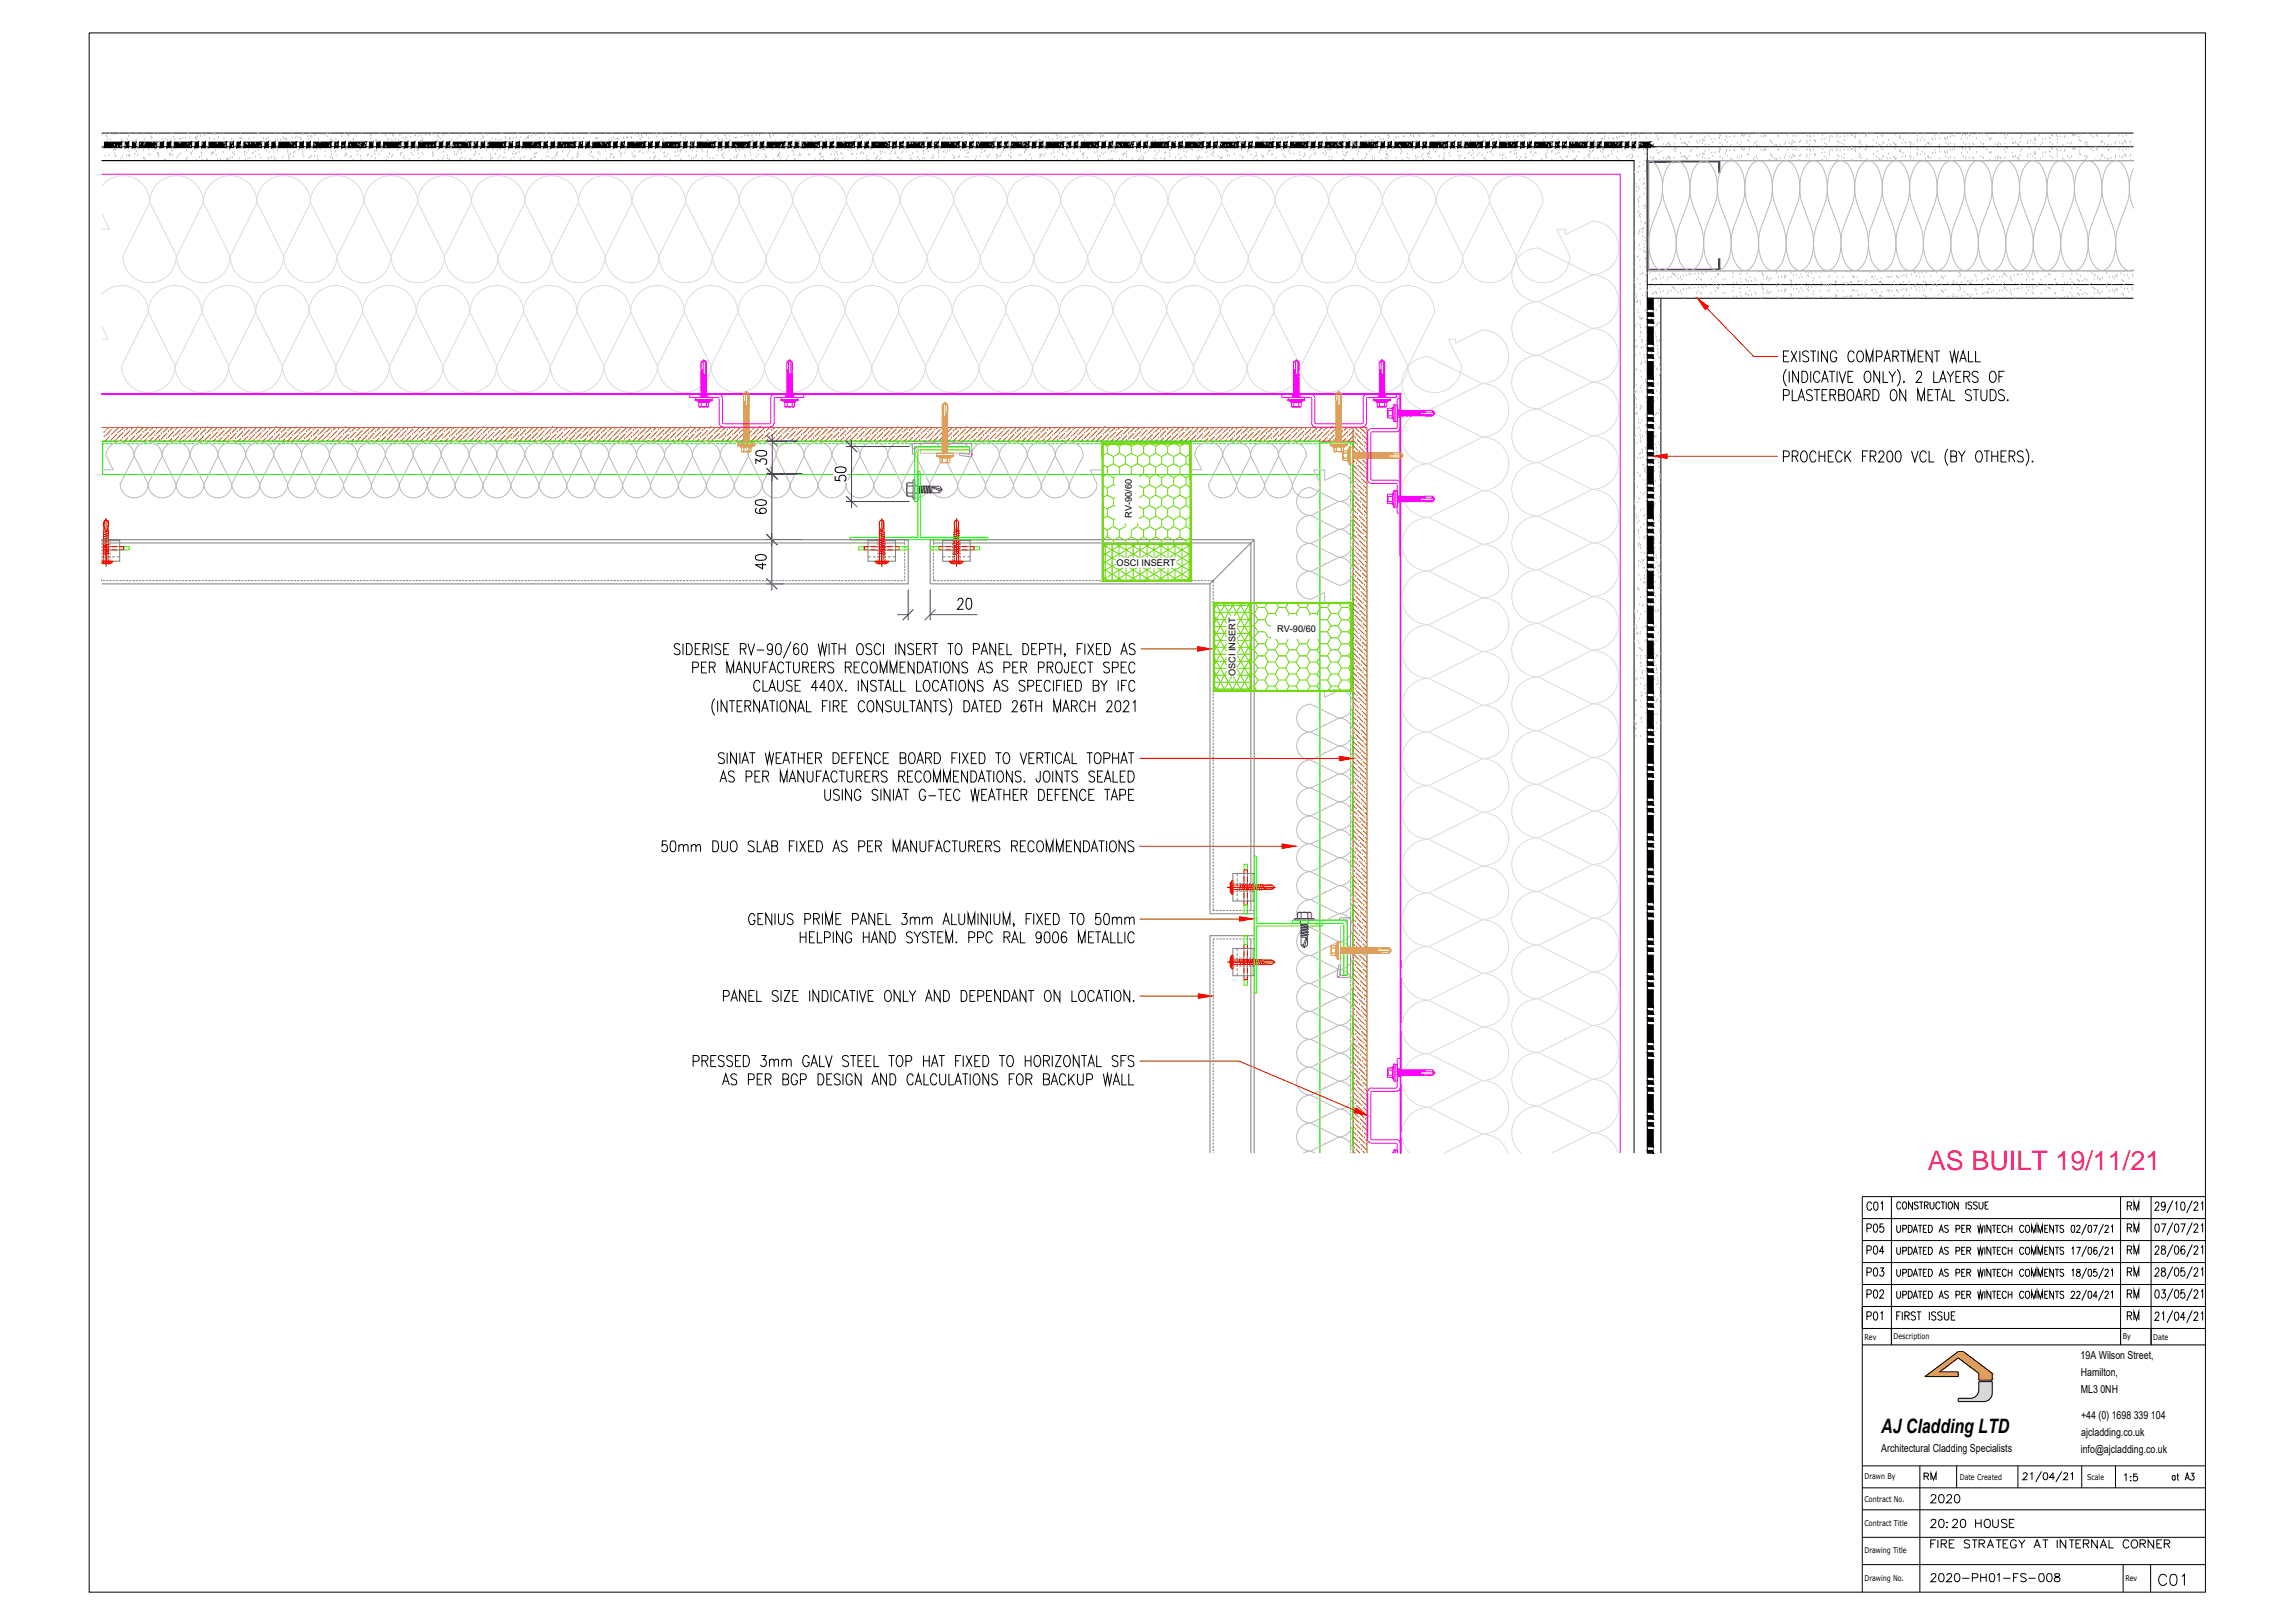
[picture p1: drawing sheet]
<svg xmlns="http://www.w3.org/2000/svg" width="420mm" height="297mm" viewBox="0 0 420 297" stroke-linecap="round" stroke-linejoin="round" font-family="sans-serif">
<defs><g id="words">
<text font-size="5.3" x="394.4" y="291.4">C01</text>
<text font-size="4.9" fill="#0f0" x="120.3" y="157">50mm DUO SLAB FIXED AS PER MANUFACTURERS RECOMMENDATIONS</text>
<text font-size="4.9" fill="#ff2755" x="353" y="214.2">AS BUILT 19/11/21</text>
<g font-size="4.9">
<text x="340.8" y="226.8">P05</text>
<text x="388.4" y="226.8">RM</text>
<text x="340.8" y="234.9">P03</text>
<text x="388.4" y="234.9">RM</text>
</g>
<g font-size="4.4">
<text x="340.8" y="222.6">C01</text>
<text x="388.4" y="222.6">RM</text>
<text x="340.8" y="230.7">P04</text>
<text x="388.4" y="230.7">RM</text>
<text x="340.8" y="238.8">P02</text>
<text x="388.4" y="238.8">RM</text>
<text x="340.8" y="242.7">P01</text>
<text x="388.4" y="242.7">RM</text>
<text x="352.4" y="276.2">2020</text>
<text x="352.4" y="280.8">20:20 HOUSE</text>
<text x="352.4" y="290.7">2020-PH01-FS-008</text>
</g>
<text font-size="4" x="351.4" y="272">RM</text>
<text font-size="3.6" x="344.4" y="262.3">AJ Cladding LTD</text>
<g font-size="2">
<text x="380.9" y="248.7">19A Wilson Street,</text>
<text x="380.9" y="251.8">Hamilton,</text>
<text x="380.9" y="254.9">ML3</text>
<text x="384.5" y="254.9">0NH</text>
<text x="381" y="259.7">+44 (0) 1698</text>
<text x="381" y="262.8">ajcladding.co.uk</text>
<text x="390.6" y="259.7">339</text>
<text x="393.8" y="259.7">104</text>
<text x="344.4" y="265.8">Architectural Cladding Specialists</text>
<text x="380.9" y="265.9">info@ajcladding.co.uk</text>
</g>
<g font-size="1.7">
<text x="207.2" y="94.8" transform="rotate(-90 207.2 94.8)">RV-90/60</text>
<text x="204.4" y="103.5">OSCI INSERT</text>
<text x="233.8" y="115.7">RV-90/60</text>
<text x="226.2" y="123.8" transform="rotate(-90 226.2 123.8)">OSCI INSERT</text>
</g>
<g font-size="1.5">
<text x="341.3" y="245.2">Rev</text>
<text x="346.7" y="245.1">Description</text>
<text x="388.6" y="245.1">By</text>
<text x="394.2" y="245.2">Date</text>
<text x="341.3" y="270.7">Drawn By</text>
<text x="341.3" y="274.8">Contract No.</text>
<text x="358.8" y="270.8">Date Created</text>
<text x="382.1" y="270.8">Scale</text>
<text x="341.3" y="279.4">Contract Title</text>
<text x="341.3" y="284.2">Drawing Title</text>
<text x="341.3" y="289.3">Drawing No.</text>
<text x="389.1" y="289.4">Rev</text>
</g>
</g></defs>
<!-- layer: SA-DET DIM -->
<g fill="#fff" stroke="#fff" stroke-width=".18">
<path d="M129.4 180.3v4l79.2-4zM129.4 184.3l79.2-4v4z"/>
<path d="M138.1 91.2v3h2.4zM138.1 91.2h2.4v3z"/>
<path d="M152.7 85.2v3h2.4zM152.7 85.2h2.4v3z"/>
<path d="M138.2 82.2v3h2.4zM138.2 82.2h2.4v3z"/>
<path d="M138.1 101.3v3h2.4zM138.1 101.3h2.4v3z"/>
<path d="M122.2 116.4v15.5l86.6-15.5zM122.2 131.9l86.6-15.5v15.5z"/>
<path d="M175.1 109.3v2.4l3-2.4zM175.1 111.7l3-2.4v2.4z"/>
</g>
<g fill="none" stroke="#000" stroke-width=".18">
<path d="M326.5 72.4l.9-.1 .2-.3-.1-.5-.3-.2h-.7v2M326.5 65.2h.6M327.1 67.6a2.42 2.42 0 0 0 0 3.1M327.5 64.2h-1v2h1M327.6 68v2M327.9 64.2l1.1 2M328.1 71.3v2h.9M329 64.2l-1.1 2M329.2 73.3l.6-2 .6 2M329.3 68v2l-1.1-2v2M329.4 72.7h.8M329.5 64.2v2"/>
<path d="M329.9 68h.5a1.18 1.18 0 0 1 0 2h-.5zM331.1 64.5a.58 .58 0 0 0-.6-.3 .58 .58 0 0 0-.5 .5 1.04 1.04 0 0 0 .9 .7 .48 .48 0 0 1 .2 .5 .48 .48 0 0 1-.4 .3h-.3l-.4-.2M331.4 64.2h1.1M331.5 68v2M331.8 71.6a.54 .54 0 0 0-.7-.3 .54 .54 0 0 0-.3 .7l.9 .6 .1 .4a.6 .6 0 0 1-1.1 0M332 64.2v2M332.1 71.3h1.1M332.6 71.3v2M332.9 64.2v2M333.2 68.5a.55 .55 0 0 0-.9-.5 1.33 1.33 0 0 0 .2 2 .67 .67 0 0 0 .7-.5M333.5 70l.6-2 .6 2M333.6 72.3h.6"/>
<path d="M333.7 69.3h.8M334.5 64.2v2l-1-2v2M334.5 71.3h-.9v2h.9M334.8 68h1.1M335 72.3l.9-.1 .1-.7-.3-.2h-.7v2M335.4 68v2M335.6 72.3l.5 1M336.2 64.7a.53 .53 0 0 0-.5-.5 .53 .53 0 0 0-.5 .5l-.1 .8a.6 .6 0 0 0 .3 .7 .6 .6 0 0 0 .8-.2v-.5h-.3M336.3 68v2M336.6 72.3l1-.1v-.7l-.3-.2h-.7v2h.7l.3-.2v-.6l-.3-.2M336.7 68l.6 2 .6-2M338.3 68.9h.6"/>
<path d="M338.4 71.4a.63 .63 0 0 1 .7 .1 .63 .63 0 0 1 .3 .6l-.1 .8a.53 .53 0 0 1-.5 .5 .53 .53 0 0 1-.6-.5 1.46 1.46 0 0 1 .2-1.5zM339.3 68h-1v2h1M339.5 64.7a.53 .53 0 0 0-.6-.5 .53 .53 0 0 0-.5 .5l-.1 .8a.6 .6 0 0 0 .3 .7 .6 .6 0 0 0 .8-.2l.1-.2M339.7 73.3l.6-2 .6 2M339.9 72.7h.8M340.2 64.3l.2-.1a.97 .97 0 0 1 .7 1.6 .53 .53 0 0 1-.6 .4 .53 .53 0 0 1-.5-.4l-.1-.8zM341.3 72.3h.7a.5 .5 0 0 0 .4-.5 .5 .5 0 0 0-.4-.5h-.7v2M341.6 68h.1a.65 .65 0 0 1 .8 .7 1.21 1.21 0 0 1-.4 1.3 .96 .96 0 0 1-.7-1.5zM341.7 66.2v-2l.6 2 .6-2v2M341.8 72.3l.6 1M342.9 71.3h.5a1.19 1.19 0 0 1 0 2h-.5zM343.5 65.3h.7a.55 .55 0 0 0 .4-.5 .55 .55 0 0 0-.4-.6h-.7v2"/>
<path d="M344.1 68v2l-1-2v2M344.7 68v2h1M344.9 66.2l.6-2 .6 2M345.1 65.6h.8M345.8 68l.6 .9v1.1M346.2 71.6l.3-.3a.99 .99 0 0 1 .7 1.6 .59 .59 0 0 1-.7 .4 .59 .59 0 0 1-.4-.7zM346.5 65.2h.7l.3-.2 .1-.4-.2-.3-.9-.1v2M347 65.2l.6 1M347 68l-.6 .9M347.3 67.6a2.42 2.42 0 0 1 0 3.1M347.9 64.2h1M348.4 64.2v2"/>
<path d="M348.6 69.8v.2zM348.9 71.3v2l-1.1-2v2M349.3 66.2v-2l.7 2 .5-2v2M350.9 68.5l.1-.5h.2h.4l.2 .3-.2 .7-.8 1h1.1M351.1 73.3v-2l.6 2 .6-2v2M351.2 65.2h.6M352.2 64.2h-1v2h1M353 72.3h.6M353.7 64.2v2l-1.1-2v2M353.9 71.3h-.9v2h.9M354 68v2h1M354.1 64.2h1.1"/>
<path d="M354.2 71.3h1M354.6 64.2v2M354.7 71.3v2M355.1 70l.6-2 .6 2M355.3 69.3h.8M355.4 73.3l.6-2 .6 2M355.6 72.7h.8M356.5 68l.6 .9v1.1M357 64.2l.4 2 .4-2 .4 2 .3-2M357 71.3v2h.9M357.7 68l-.6 .9M358.1 68.9h.6"/>
<path d="M358.8 66.2l.6-2 .6 2M359 65.6h.8M359.1 68h-1v2h1M359.5 68.9l1-.1 .1-.2-.1-.6h-1v2M360.1 68.9l.5 1.1M360.4 64.2v2h.9M360.9 71.6a.58 .58 0 0 0-.6-.3 .58 .58 0 0 0-.5 .5l.2 .3 .8 .5 .1 .4a.63 .63 0 0 1-1.1 0M361.2 71.3h1.1M361.7 64.2v2h.9M361.8 71.3v2M362.1 68.3a.63 .63 0 0 0-1.1 0l.2 .4 .8 .4a.52 .52 0 0 1-.2 .9h-.4l-.4-.3M362.7 71.3v1.4a.55 .55 0 0 0 .5 .6 .55 .55 0 0 0 .6-.6v-1.4"/>
<path d="M364.3 71.3a1.09 1.09 0 0 1 1.2 .7 1.09 1.09 0 0 1-.4 1.3h-.8zM364.5 68h.1a.96 .96 0 0 1 .8 1.5 .56 .56 0 0 1-.9 .4 1.44 1.44 0 0 1 0-1.9zM366 68.9h.6M367 68h-1v2M367 71.6a.58 .58 0 0 0-.7-.3 .58 .58 0 0 0-.4 .5l.1 .3 .9 .5 .1 .4a.63 .63 0 0 1-1.1 0M367.6 73.1v.2zM138.4 91.7a2.02 2.02 0 0 1 1.8 0l.1 .3a1.27 1.27 0 0 1-1.6 .4l-.3-.1zM138.4 84.9v-.9l.7 .5a.6 .6 0 0 1 .9-.5 .6 .6 0 0 1 .2 .9l-.2 .1M138.5 82.6a2.02 2.02 0 0 1 1.8 0l.1 .4a1.17 1.17 0 0 1-1.6 .4l-.3-.1zM138.6 93.1a.42 .42 0 0 0-.2 .6 1.37 1.37 0 0 0 1.9-.2 .64 .64 0 0 0-.6-.5 .64 .64 0 0 0-.6 .5l.2 .4 .3 .1M152.9 87.1v.8l.8 .1a.63 .63 0 0 1 .1-.9 .63 .63 0 0 1 .9 0 .63 .63 0 0 1 0 .9l-.2 .1M153 85.7a2.02 2.02 0 0 1 1.8 0l.1 .4a.91 .91 0 0 1-1.2 .4l-.7-.2z"/>
<path d="M326.5 83.6l.9-.1 .2-.3-.1-.5-.3-.2h-.7v2.1M328.1 83.5h.7a.5 .5 0 0 0 .4-.5 .5 .5 0 0 0-.4-.5h-.7v2.1M328.7 83.5l.5 1.1M330 82.6l.1-.1a.71 .71 0 0 1 .8 .8l-.1 .8a.53 .53 0 0 1-.6 .5 .53 .53 0 0 1-.5-.5 1.3 1.3 0 0 1 .3-1.5zM332.5 83a.53 .53 0 0 0-.6-.5 .53 .53 0 0 0-.5 .5 1.24 1.24 0 0 0 .4 1.6 .53 .53 0 0 0 .7-.5M333 82.5v2.1M333 83.5h1.1M334.1 82.5v2.1M334.7 83.5h.6M335.7 82.5h-1v2.1h1M337.3 83a.55 .55 0 0 0-.6-.5 .55 .55 0 0 0-.5 .5 1.24 1.24 0 0 0 .3 1.6 .6 .6 0 0 0 .8-.5M337.8 82.5v2.1"/>
<path d="M338.1 83.4l.8 1.2M338.9 82.5l-1.1 1.4M341 83.5h.6M342 82.5h-1v2.1M342.4 83.5l.9-.1 .1-.3-.1-.5-.9-.1v2.1M342.9 83.5l.5 1.1M344 83l.1-.3a.47 .47 0 0 1 .6-.1 .47 .47 0 0 1 .1 .7l-.9 1.3h1.1M345.7 82.6l.4-.1a1.33 1.33 0 0 1 0 2.1h-.2a1.2 1.2 0 0 1-.4-1.7zM347.2 82.6l.4-.1a1.33 1.33 0 0 1 0 2.1h-.2a1.2 1.2 0 0 1-.4-1.7zM350 82.5l.5 2.1 .7-2.1M352.6 83a.53 .53 0 0 0-.5-.5 .53 .53 0 0 0-.5 .5 1.24 1.24 0 0 0 .3 1.6 .53 .53 0 0 0 .7-.5M353.2 82.5v2.1h.9"/>
<path d="M356.6 82.1a2.58 2.58 0 0 0 0 3.1M357.2 83.5h.6a.5 .5 0 0 0 .4-.5 .5 .5 0 0 0-.4-.5h-.6v2.1h.6l.4-.3v-.6l-.4-.2M358.5 82.5l.6 1v1.1M359.8 82.5l-.7 1M362 82.6l.1-.1a.99 .99 0 0 1 .7 1.6 .53 .53 0 0 1-.5 .5 .53 .53 0 0 1-.5-.5 1.41 1.41 0 0 1 .2-1.5zM363.2 82.5h1.1M363.8 82.5v2.1M364.6 83.5h1.1M364.6 82.5v2.1M365.7 82.5v2.1M366.3 83.5h.7M367.4 82.5h-1.1v2.1h1.1"/>
<path d="M367.8 83.5l.9-.1 .2-.3-.1-.4-.3-.2h-.7v2.1M368.3 83.5l.6 1.1M370.4 82.8a.52 .52 0 0 0-.7-.3 .52 .52 0 0 0-.3 .7l.9 .5a.57 .57 0 0 1-.1 .8 .57 .57 0 0 1-.9-.2M370.9 82.1a2.42 2.42 0 0 1 0 3.1M372.1 84.3v.3zM124.5 118.1a.52 .52 0 0 0-.7-.3 .52 .52 0 0 0-.3 .7l.7 .3a.52 .52 0 0 1 .3 .7 .52 .52 0 0 1-.7 .3l-.4-.3M125 117.8v2M125.7 117.8h.5a1.18 1.18 0 0 1 0 2h-.5zM127.3 118.8h.6M128.3 117.8h-1v2h1M128.7 118.8l1-.1 .1-.3-.1-.5-1-.1v2M129.3 118.8l.5 1"/>
<path d="M130.3 117.8v2M131.9 118.1a.54 .54 0 0 0-.7-.3 .54 .54 0 0 0-.3 .7l1 .6v.4a.6 .6 0 0 1-1 0M132.5 118.8h.6M133.5 117.8h-1v2h1M135.5 118.8h.7a.5 .5 0 0 0 .4-.5 .5 .5 0 0 0-.4-.5h-.7v2M136.1 118.8l.5 1M136.9 117.8l.6 2 .7-2M138.4 101.7a1.72 1.72 0 0 1 1.8 0l.1 .4a.91 .91 0 0 1-1.2 .4l-.7-.2zM138.5 119h1.4M139.6 103v1.1l-1.3-.8h2M141.4 118.5v.3a.48 .48 0 0 1-.7 .2 .6 .6 0 0 1-.2-.8 .6 .6 0 0 1 .7-.3 1.79 1.79 0 0 1 0 1.8 .42 .42 0 0 1-.7-.2M142.2 117.9l.4-.1a.94 .94 0 0 1 .4 1.2l-.2 .7-.4 .1a1.2 1.2 0 0 1-.3-1.6z"/>
<path d="M144.8 117.4l-1.4 3.1M146.2 118.1l-.1-.2-.4-.1a1.11 1.11 0 0 0-.4 1.3l.2 .6a.48 .48 0 0 0 .7-.2v-.3a.54 .54 0 0 0-.5-.7l-.2 .2-.2 .4M147 117.9l.3-.1a1.33 1.33 0 0 1 0 2h-.1a1.2 1.2 0 0 1-.4-1.6zM149.8 117.8l.4 2 .4-2 .3 2 .4-2M151.8 117.8v2M152.2 117.8h1M152.7 117.8v2M153.6 118.8h1.1M153.6 117.8v2M154.7 117.8v2M157.1 117.9a.62 .62 0 0 1 .7 0 .62 .62 0 0 1 .3 .6l-.1 .9a.53 .53 0 0 1-.6 .4 .53 .53 0 0 1-.5-.4 1.41 1.41 0 0 1 .2-1.5zM159.6 118.1a.52 .52 0 0 0-.7-.3 .52 .52 0 0 0-.3 .7l.7 .3a.52 .52 0 0 1 .3 .7 .52 .52 0 0 1-.7 .3l-.4-.3"/>
<path d="M161.2 118.3a.53 .53 0 0 0-.5-.5 .53 .53 0 0 0-.6 .5 1.24 1.24 0 0 0 .4 1.5 .53 .53 0 0 0 .7-.4M161.7 117.8v2M164 117.8v2M165.6 117.8v2l-1-2v2M167.2 118.1a.52 .52 0 0 0-.6-.3 .52 .52 0 0 0-.3 .7l.6 .3a.52 .52 0 0 1 .3 .7 .52 .52 0 0 1-.6 .3l-.4-.3M167.8 118.8h.6M168.8 117.8h-1v2h1M169.2 118.8l1-.1 .1-.3v-.4l-.3-.2h-.8v2M169.8 118.8l.5 1M170.6 117.8h1.1M171.2 117.8v2M173.5 117.8h1"/>
<path d="M174 117.8v2M175.2 117.9l.1-.1a.98 .98 0 0 1 .7 1.6 .56 .56 0 0 1-.8 .3 1.47 1.47 0 0 1 0-1.8zM175.4 110l.3-.5h.3l.2 .2a.71 .71 0 0 1-.1 .8l-.8 1h1.1M177.1 109.6l.3-.1a1.17 1.17 0 0 1 .4 1.6l-.1 .3-.4 .1a.95 .95 0 0 1-.4-1.2zM178.2 118.8h.9a.56 .56 0 0 0 .2-.6 .56 .56 0 0 0-.4-.4h-.7v2M179.6 119.8l.6-2 .6 2M179.8 119.1h.8M182.3 117.8v2l-1.1-2v2M182.9 118.8h.6M183.9 117.8h-1v2h1M184.3 117.8v2h1M187.3 117.8h.5a1.18 1.18 0 0 1 0 2h-.5z"/>
<path d="M188.9 118.8h.6M189.9 117.8h-1v2h1M190.3 118.8h.9a.56 .56 0 0 0 .2-.6 .56 .56 0 0 0-.4-.4h-.7v2M191.7 117.8h1.1M192.2 117.8v2M193.2 118.8h1M193.2 117.8v2M194.2 117.8v2M195 119.7h-.2l.1-.1 .1 .1-.2 .5M197.2 118.8h.7M198.2 117.8h-1v2M198.6 117.8v2"/>
<path d="M199.1 117.8l1.1 2M200.2 117.8l-1.1 2M200.7 118.8h.7M201.7 117.8h-1v2h1M202.2 117.8h.5a1.18 1.18 0 0 1 0 2h-.5zM205.2 119.8l.6-2 .6 2M205.4 119.1h.8M207.8 118.1a.54 .54 0 0 0-.7-.3 .54 .54 0 0 0-.3 .7l.9 .6 .1 .4a.6 .6 0 0 1-1.1 0M126.8 122.2h.7a.52 .52 0 0 0 .4-.5 .52 .52 0 0 0-.4-.5h-.7v2M128.4 122.1h.6M129.4 121.2h-1v2h1M129.9 122.1l.9-.1 .1-.7-.4-.1h-.6v2"/>
<path d="M130.4 122.1l.5 1.1M130.9 127.9a2.37 2.37 0 0 0 0 3M131.4 128.2v2.1M132.6 138.1a.58 .58 0 0 0-.6-.4 .58 .58 0 0 0-.5 .5l.2 .3 .6 .3a.48 .48 0 0 1 .3 .5 .48 .48 0 0 1-.4 .5h-.3l-.4-.3M133.1 123.2v-2l.6 2 .6-2v2M133.1 128.2v2.1l-1.1-2.1v2.1M133.1 137.8v2M133.5 128.2h1M134 128.2v2.1M134.7 123.2l.6-2 .6 2M134.8 137.8v2l-1-2v2M134.9 122.5h.8"/>
<path d="M134.9 129.2h.6M135.5 137.8v2M135.8 139.8l.6-2 .7 2M135.9 128.2h-1v2.1h1M136 139.1h.8M136.4 129.2l.9-.1 .1-.3-.1-.5-.9-.1v2.1M136.9 129.2l.5 1.1M137.2 137.8h1.1M137.4 121.2v2l-1.1-2v2M137.7 137.8v2M138 121.2l.1 1.7a.48 .48 0 0 0 .4 .3 .48 .48 0 0 0 .5-.3l.1-1.7M139.1 128.2v2.1l-1.1-2.1v2.1"/>
<path d="M139.1 125a.53 .53 0 0 0-.5-.5 .53 .53 0 0 0-.5 .5 1.24 1.24 0 0 0 .4 1.5 .53 .53 0 0 0 .6-.5M139.4 130.3l.7-2.1 .6 2.1M139.7 124.5v2h.9M139.7 122.1h.6M139.7 129.6h.7M140.1 137.8l.4 2 .4-2 .4 2 .3-2M140.7 121.2h-1v2M140.7 126.5l.7-2 .6 2M140.8 123.2l.6-2 .7 2M140.8 128.2h1.1M141 125.8h.8M141 122.5h.8"/>
<path d="M141.4 128.2v2.1M142.1 138.7h.6M142.3 128.2v2.1M142.4 124.5v1.5a.53 .53 0 0 0 .5 .5 .53 .53 0 0 0 .5-.5v-1.5M143.1 137.8h-1v2h1M143.1 128.3l.2-.1a.97 .97 0 0 1 .7 1.6 .53 .53 0 0 1-.6 .5 .53 .53 0 0 1-.5-.5 1.46 1.46 0 0 1 .2-1.5zM143.3 139.8l.6-2 .7 2M143.5 121.6a.53 .53 0 0 0-.5-.4 .53 .53 0 0 0-.6 .4 1.24 1.24 0 0 0 .4 1.6 .53 .53 0 0 0 .7-.5M143.5 139.1h.8M143.8 121.2h1.1M144.3 121.2v2M144.7 137.8h1.1"/>
<path d="M145 124.8a.52 .52 0 0 0-.7-.3 .52 .52 0 0 0-.3 .7l.7 .4a.49 .49 0 0 1 .3 .5 .49 .49 0 0 1-.4 .4l-.5-.1-.1-.2M145.2 137.8v2M145.3 121.2l.1 1.7a.48 .48 0 0 0 .4 .3 .48 .48 0 0 0 .4-.3l.1-1.7M145.6 125.4h.6M145.7 128.2v2.1l-1.1-2.1v2.1M146 130.3l.6-2.1 .7 2.1M146.2 138.7h1M146.2 137.8v2M146.2 129.6h.9M146.6 124.5h-1v2h1M147 122.1h.6a.47 .47 0 0 0 .4-.5 .47 .47 0 0 0-.4-.4h-.6v2M147.2 137.8v2"/>
<path d="M147.5 122.1l.5 1.1M147.6 128.2v2.1h1M147.9 138.7h.5M148.6 122.1h.6M148.8 137.8h-.9v2h.9M149.3 138.7h.7a.49 .49 0 0 0 .4-.4 .49 .49 0 0 0-.4-.5h-.7v2M149.5 121.2h-.9v2h.9M149.7 125.8h-1.1l.7-1.3v2M149.8 138.7l.6 1.1M150 122.1l.9-.1 .1-.7-.3-.1h-.7v2M150.6 122.1l.5 1.1M150.6 129.2h.6"/>
<path d="M151.2 125.8h-1.1l.8-1.3v2M151.5 128.2h-.9v2.1M151.9 124.6l.4-.1a.91 .91 0 0 1 .4 1.2l-.2 .7-.4 .1a1.17 1.17 0 0 1-.4-1.6zM151.9 128.2v2.1M152.5 137.8h.6a1.15 1.15 0 0 1 0 2h-.6zM152.6 129.2l.9-.1 .1-.3-.1-.5-.9-.1v2.1M152.6 121.4a.6 .6 0 0 0-.6-.3 .6 .6 0 0 0-.5 .5l.2 .3 .6 .3a.51 .51 0 0 1 .3 .5 .51 .51 0 0 1-.3 .5l-.6-.1-.2-.2M153.1 129.2l.5 1.1M153.1 124.5l1.1 2M154.1 138.7h.7M154.2 129.2h.6M154.2 124.5l-1.1 2"/>
<path d="M154.8 122.1h.7a.47 .47 0 0 0 .4-.5 .47 .47 0 0 0-.4-.4h-.7v2M154.8 126.4h.1zM155.1 137.8h-1v2h1M155.1 128.2h-.9v2.1h.9M155.3 122.1l.6 1.1M155.6 138.7h.6M156.4 122.1h.6M156.6 137.8h-1v2M157 138.7h.6M157.1 124.5v2M157.4 121.2h-1v2h1M158 137.8h-1v2h1"/>
<path d="M158.3 128.7a.56 .56 0 0 0-.8-.4 1.34 1.34 0 0 0 .1 2 .67 .67 0 0 0 .7-.5M158.8 124.5v2l-1-2v2M158.9 121.6a.53 .53 0 0 0-.5-.4 .53 .53 0 0 0-.6 .4 1.24 1.24 0 0 0 .4 1.6 .53 .53 0 0 0 .7-.5M159.1 128.3l.1-.1a.86 .86 0 0 1 .8 1.3 .6 .6 0 0 1-.4 .8 .6 .6 0 0 1-.8-.5 1.35 1.35 0 0 1 .3-1.5zM159.5 137.8v2l-1.1-2v2M159.7 121.3l.1-.1a.86 .86 0 0 1 .8 1.2l-.1 .3a.53 .53 0 0 1-.5 .5 .53 .53 0 0 1-.5-.5 1.46 1.46 0 0 1 .2-1.4zM160.4 124.8a.52 .52 0 0 0-.6-.3 .52 .52 0 0 0-.3 .7l.8 .5a.46 .46 0 0 1-.3 .8l-.5-.1-.1-.2M160.7 124.5h1.1M161.1 123.2v-2l.6 2 .7-2v2M161.2 138.2a.56 .56 0 0 0-.9-.3 1.38 1.38 0 0 0 .2 1.9 .6 .6 0 0 0 .7-.5M161.3 124.5v2M161.6 128.2v2.1l-1.1-2.1v2.1"/>
<path d="M161.7 138.7h.6M162 126.5l.6-2 .6 2M162.2 125.8h.8M162.7 137.8h-1v2h1M163 123.2v-2l.6 2 .6-2v2M163.2 128.5a.52 .52 0 0 0-.7-.3 .52 .52 0 0 0-.3 .7l.7 .4a.53 .53 0 0 1 .2 .8 .53 .53 0 0 1-.8 0l-.2-.1M163.6 124.5v2h.9M163.7 128.2v1.5a.54 .54 0 0 0 .4 .6 .54 .54 0 0 0 .6-.3l.1-1.8M164.8 138.7h.7l.3-.3a.47 .47 0 0 0-.3-.6h-.7v2h.7a.52 .52 0 0 0 .4-.6 .52 .52 0 0 0-.4-.5M164.8 122.1h.6M164.9 124.5v2h.9M165.4 128.2v2.1h1"/>
<path d="M165.8 121.2h-1v2h1M166.5 128.2h1.1M166.6 137.9l.2-.1a.97 .97 0 0 1 .7 1.5 .53 .53 0 0 1-.6 .5 .53 .53 0 0 1-.5-.5 1.46 1.46 0 0 1 .2-1.4zM167 128.2v2.1M167.3 121.2v2l-1-2v2M167.7 130.3l.6-2.1 .6 2.1M167.8 124.5v2h.9M167.8 139.8l.7-2 .6 2M168 121.2h.5a1.15 1.15 0 0 1 0 2h-.5zM168 129.6h.7M168.1 139.1h.8M169.3 123.2l.7-2 .5 2"/>
<path d="M169.3 124.6l.2-.1a.97 .97 0 0 1 .7 1.5 .53 .53 0 0 1-.6 .5 .53 .53 0 0 1-.5-.5 1.46 1.46 0 0 1 .2-1.4zM169.4 138.7h.7a.49 .49 0 0 0 .5-.4 .49 .49 0 0 0-.5-.5h-.7v2M169.6 122.5h.7M170 138.7l.5 1.1M170.4 128.2v2.1l-1.1-2.1v2.1M170.7 121.2h1.1M170.8 128.2h1.1M171.1 137.8h.5a1.15 1.15 0 0 1 0 2h-.5zM171.2 121.2v2M171.3 128.2v2.1M171.9 125a.53 .53 0 0 0-.6-.5 .53 .53 0 0 0-.5 .5v1a.53 .53 0 0 0 .5 .5 .53 .53 0 0 0 .6-.5M172.2 126.5l.6-2 .6 2"/>
<path d="M172.2 121.2v2M172.4 125.8h.8M172.8 121.4a.61 .61 0 0 1 .8-.2 .61 .61 0 0 1 .3 .7l-.1 .8a.53 .53 0 0 1-.5 .5 .53 .53 0 0 1-.5-.5l-.1-.8zM173.3 128.5a.54 .54 0 0 0-.7-.3 .54 .54 0 0 0-.4 .7l.7 .4a.52 .52 0 0 1 .3 .7 .52 .52 0 0 1-.7 .3l-.3-.3M173.6 124.5h1M173.7 127.9a2.37 2.37 0 0 1 0 3M174.1 124.5v2M174.3 138.7h.6M175 124.5v2M175.3 137.8h-1v2M175.5 121.2v2l-1.1-2v2M175.7 137.8v2"/>
<path d="M175.8 124.6l.2-.1a.97 .97 0 0 1 .7 1.5 .53 .53 0 0 1-.5 .5 .53 .53 0 0 1-.6-.5l-.1-.7zM176.2 137.8l1.1 2M176.5 128.2h.5a1.18 1.18 0 0 1 0 2.1h-.5zM177.2 121.4a.55 .55 0 0 0-.7-.2 .55 .55 0 0 0-.4 .6l1 .6 .1 .5a.6 .6 0 0 1-1.1 0M177.3 137.8l-1.1 2M177.8 130.3l.7-2.1 .6 2.1M177.8 138.7h.6M178.1 129.6h.7M178.4 124.5v2l-1.1-2v2M178.8 137.8h-1v2h1M179.1 123.2l.6-2 .6 2M179.2 128.2h1.1"/>
<path d="M179.3 137.8h.5a1.2 1.2 0 0 1 0 2h-.5zM179.3 122.5h.8M179.7 128.2v2.1M180 124.8a.59 .59 0 0 0-.6-.3 .59 .59 0 0 0-.5 .5l.2 .3 .7 .4a.48 .48 0 0 1 .2 .4 .48 .48 0 0 1-.4 .4l-.5-.1-.2-.2M180.7 129.2h.6M181.7 121.4a.6 .6 0 0 0-.6-.3 .6 .6 0 0 0-.5 .5l.1 .3 .6 .3a.51 .51 0 0 1 .4 .5 .51 .51 0 0 1-.4 .5l-.6-.1-.1-.2M181.7 128.2h-1v2.1h1M181.9 126.5l.6-2 .6 2M182.1 128.2h.6a1.18 1.18 0 0 1 0 2.1h-.6zM182.1 125.8h.8M182.2 137.8h1.1M182.8 137.8v2"/>
<path d="M183.8 122.2h.7a.52 .52 0 0 0 .4-.5 .52 .52 0 0 0-.4-.5h-.7v2M183.9 137.9l.2-.1a.97 .97 0 0 1 .7 1.5 .53 .53 0 0 1-.6 .5 .53 .53 0 0 1-.5-.5 1.46 1.46 0 0 1 .2-1.4zM184.5 124.8a.58 .58 0 0 0-.6-.3 .58 .58 0 0 0-.5 .5 1.04 1.04 0 0 0 .9 .7 .48 .48 0 0 1 .2 .4 .48 .48 0 0 1-.4 .4l-.5-.1-.2-.2M185.4 128.7v-.2l.3-.3h.3l.2 .3a.71 .71 0 0 1-.2 .8l-.7 1h1M185.4 122.1h.6M186.4 121.2h-1v2h1M186.8 137.8l.6 2 .6-2M186.9 122.1h.7a.47 .47 0 0 0 .4-.5 .47 .47 0 0 0-.4-.4h-.7v2M187.4 122.1l.5 1.1M187.6 124.8a.59 .59 0 0 0-.6-.3 .59 .59 0 0 0-.5 .5l.2 .3 .8 .4a.48 .48 0 0 1 .1 .4 .48 .48 0 0 1-.3 .4l-.6-.1-.2-.2M187.8 128.5l-.1-.2-.3-.1a1.11 1.11 0 0 0-.5 1.4l.2 .5a.6 .6 0 0 0 .8-.4 .6 .6 0 0 0-.5-.7l-.3 .1-.2 .5M188.2 125.6h.7a.55 .55 0 0 0 .4-.6 .55 .55 0 0 0-.4-.5h-.7v2"/>
<path d="M188.2 128.2h1.1M188.4 138.7h.6M188.7 128.2v2.1M189.4 137.8h-1v2h1M189.6 129.2h1.1M189.6 128.2v2.1M189.8 125.4h.6M189.9 138.7h.6l.2-.1a.48 .48 0 0 0 .2-.5 .48 .48 0 0 0-.4-.3h-.6v2M190.1 122.2h.7a.52 .52 0 0 0 .4-.5 .52 .52 0 0 0-.4-.5h-.7v2M190.4 138.7l.5 1.1M190.7 128.2v2.1M190.8 124.5h-1v2h1"/>
<path d="M191.2 137.8h1.1M191.7 122.1h.7a.47 .47 0 0 0 .4-.5 .47 .47 0 0 0-.4-.4h-.7v2M191.8 137.8v2M192.2 122.1l.6 1.1M192.3 125a.53 .53 0 0 0-.5-.5 .53 .53 0 0 0-.6 .5 1.24 1.24 0 0 0 .4 1.5 .53 .53 0 0 0 .7-.5M192.7 137.8v2M192.9 124.5v2M192.9 130.3v-2.1l.6 2.1 .7-2.1v2.1M193.4 125.4h.7M193.5 121.3l.2-.1a.86 .86 0 0 1 .8 1.2l-.1 .3a.53 .53 0 0 1-.5 .5 .53 .53 0 0 1-.6-.5 1.46 1.46 0 0 1 .2-1.4zM194.3 138.2a.53 .53 0 0 0-.5-.5 .53 .53 0 0 0-.5 .5 1.24 1.24 0 0 0 .4 1.6 .53 .53 0 0 0 .6-.5M194.5 124.5h-1.1v2"/>
<path d="M194.5 130.3l.6-2.1 .7 2.1M194.7 139.8l.6-2 .6 2M194.8 129.6h.7M194.8 124.5v2M194.9 139.1h.8M195.4 125.4h.7M195.6 121.2v1.5l-.2 .4-.3 .1a.55 .55 0 0 1-.3-.7M196.2 129.2h.6l.2-.1 .2-.3-.2-.5-.8-.1v2.1M196.2 122.1h.6M196.3 137.8v2h.9M196.5 124.5h-1.1v2h1.1M196.7 129.2l.5 1.1"/>
<path d="M196.9 124.5h.6a1.2 1.2 0 0 1 0 2h-.6zM197.2 121.2h-1v2h1M198.7 121.6a.53 .53 0 0 0-.5-.4 .53 .53 0 0 0-.5 .4 1.24 1.24 0 0 0 .4 1.6 .53 .53 0 0 0 .6-.5M198.8 128.7a.53 .53 0 0 0-.5-.5 .53 .53 0 0 0-.5 .5 1.34 1.34 0 0 0 .3 1.6 .59 .59 0 0 0 .7-.5M199 137.8h1M199.1 121.2h1M199.4 129.2h1M199.4 128.2v2.1M199.5 137.8v2M199.6 121.2v2M200.1 125.4h.7a.47 .47 0 0 0 .4-.4 .47 .47 0 0 0-.4-.5h-.7v2l1-.1 .1-.3a.56 .56 0 0 0-.4-.7M200.4 128.2v2.1"/>
<path d="M200.6 137.9l.2-.1a.97 .97 0 0 1 .7 1.5 .59 .59 0 0 1-.7 .4 .59 .59 0 0 1-.5-.7 1.16 1.16 0 0 1 .3-1.1zM201.5 124.5l.6 .9v1.1M202.1 138.8h.7a.55 .55 0 0 0 .4-.5 .55 .55 0 0 0-.4-.5h-.7v2M202.7 128.7v-.2l.3-.3h.3l.2 .3a.71 .71 0 0 1-.1 .8l-.8 1h1.1M202.7 124.5l-.6 .9M203.1 121.4a.57 .57 0 0 0-.6-.2 .57 .57 0 0 0-.5 .4l.2 .3 .6 .3a.52 .52 0 0 1 .3 .7 .52 .52 0 0 1-.7 .3l-.4-.3M203.7 122.2l.9-.1 .1-.3v-.5l-.4-.1h-.6v2M203.7 137.8v2M203.7 138.7h1.1M204.3 128.3l.4-.1a.88 .88 0 0 1 .5 1.2l-.2 .7-.4 .2a1.27 1.27 0 0 1-.4-1.7zM204.7 124.5v2M204.8 137.8v2"/>
<path d="M205.2 139.8l.6-2 .6 2M205.3 122.1h.6M205.3 125.4h.6M205.4 139.1h.7M205.7 128.7l.3-.5h.3l.3 .3a.66 .66 0 0 1-.2 .8l-.8 1h1.1M206.3 121.2h-1v2h1M206.3 124.5h-1v2M206.5 137.8h1.1M207.1 137.8v2M207.4 128.6l.4-.4v2.1M207.8 121.6a.53 .53 0 0 0-.5-.4 .53 .53 0 0 0-.6 .4v1.1a.53 .53 0 0 0 .6 .5 .53 .53 0 0 0 .5-.5M207.8 125a.53 .53 0 0 0-.5-.5 .53 .53 0 0 0-.6 .5v1a.53 .53 0 0 0 .6 .5 .53 .53 0 0 0 .5-.5"/>
<path d="M131.8 143.1l.6-2 .6 2M132.1 142.5h.7M134.4 141.4a.54 .54 0 0 0-.7-.3 .54 .54 0 0 0-.3 .7l.9 .5a.54 .54 0 0 1-.1 .8 .54 .54 0 0 1-.8-.3M136.6 142.2l.9-.1a.57 .57 0 0 0-.2-1h-.7v2M138.2 142.1h.6M139.2 141.1h-1v2h1M139.6 142.1h.7a.5 .5 0 0 0 .4-.5 .5 .5 0 0 0-.4-.5h-.7v2M140.2 142.1l.5 1M142.9 143.1v-2l.6 2 .6-2v2M144.5 143.1l.6-2 .6 2M144.7 142.5h.8M147.1 141.1v2l-1-2v2"/>
<path d="M147.8 141.1v1.5a.54 .54 0 0 0 .4 .5 .54 .54 0 0 0 .6-.3v-1.7M149.5 142.1h.6M150.4 141.1h-.9v2M150.6 143.1l.6-2 .6 2M150.8 142.5h.8M151 144.5l.1 1.7a.51 .51 0 0 0 .6 .3 .51 .51 0 0 0 .3-.6v-1.4M153.3 141.6a.53 .53 0 0 0-.6-.5 .53 .53 0 0 0-.5 .5 1.34 1.34 0 0 0 .4 1.5 .59 .59 0 0 0 .7-.5M153.6 141.1h1.1M153.7 144.8a.52 .52 0 0 0-.7-.3 .52 .52 0 0 0-.3 .6l.7 .4a.52 .52 0 0 1 .2 .7 .52 .52 0 0 1-.6 .3l-.4-.3M154.1 141.1v2M154.2 144.5v2M155.1 141.1v1.5a.53 .53 0 0 0 .2 .5 .53 .53 0 0 0 .6-.1l.2-.4v-1.5"/>
<path d="M155.9 144.5v2l-1.1-2v2M156.7 142.1l.9-.1 .2-.3-.2-.5-.9-.1v2M157.3 142.1l.5 1M157.6 145a.56 .56 0 0 0-.9-.4 1.38 1.38 0 0 0 .2 1.9 .61 .61 0 0 0 .7-.8h-.4M158.4 142.1h.5M159.3 141.1h-.9v2h.9M159.8 142.1h.7a.5 .5 0 0 0 .4-.5 .5 .5 0 0 0-.4-.5h-.7v2M160.3 142.1l.6 1M160.7 144.8a.54 .54 0 0 0-.7-.3 .54 .54 0 0 0-.3 .6l.9 .6 .1 .5a.6 .6 0 0 1-1 0M161.3 144.5v2M162.4 141.4a.58 .58 0 0 0-.6-.3 .58 .58 0 0 0-.5 .5 1.04 1.04 0 0 0 .9 .7 .52 .52 0 0 1-.2 .8h-.3l-.4-.3M162.9 144.5v2l-1-2v2"/>
<path d="M163.6 144.5v2M163.9 146.5l.6-2 .7 2M164.2 145.8h.7M164.5 142.1l1-.1 .1-.3-.1-.5-1-.1v2M165.1 142.1l.5 1M165.3 144.5h1.1M165.8 144.5v2M166.1 142.1h.7M167.2 141.1h-1.1v2h1.1M168.7 141.6a.53 .53 0 0 0-.5-.5 .53 .53 0 0 0-.6 .5 1.34 1.34 0 0 0 .4 1.5 .59 .59 0 0 0 .7-.5M169.4 141.2l.2-.1a.97 .97 0 0 1 .7 1.5 .53 .53 0 0 1-.5 .6 .53 .53 0 0 1-.6-.6 1.46 1.46 0 0 1 .2-1.4zM169.4 145a.53 .53 0 0 0-.5-.6 .53 .53 0 0 0-.5 .6 1.24 1.24 0 0 0 .4 1.5 .58 .58 0 0 0 .6-.8h-.3"/>
<path d="M170 145.6h1.4M170.9 143.1v-2l.6 2 .7-2v2M171.8 144.5h1M172.3 144.5v2M172.7 143.1v-2l.7 2 .6-2v2M173.2 145.4h.6M174.2 144.5h-1v2h1M174.6 142.1h.6M175.6 141.1h-1v2h1M175.8 145a.56 .56 0 0 0-.9-.4 1.29 1.29 0 0 0 .1 1.9 .6 .6 0 0 0 .8-.5M177.1 141.1v2l-1-2v2M177.7 141.1h.6a1.18 1.18 0 0 1 0 2h-.6z"/>
<path d="M177.7 144.5l.4 2 .4-2 .4 2 .4-2M179.1 143.1l.6-2 .6 2M179.4 142.5h.7M179.7 145.4h.6M180.5 141.1h1.1M180.7 144.5h-1v2h1M181 146.5l.6-2 .6 2M181 141.1v2M181.2 145.8h.7M181.9 141.1v2M182.3 144.5h1.1M182.8 141.2l.2-.1a.97 .97 0 0 1 .6 1.5 .53 .53 0 0 1-.5 .6 .53 .53 0 0 1-.5-.6 1.46 1.46 0 0 1 .2-1.4z"/>
<path d="M182.9 144.5v2M183.8 145.4h1.1M183.8 144.5v2M184.9 144.5v2M185.3 141.1v2l-1-2v2M185.5 145.4h.6M186.5 144.5h-1v2h1M186.9 141.4a.54 .54 0 0 0-.7-.3 .54 .54 0 0 0-.3 .7l.9 .5a.54 .54 0 0 1-.1 .8 .54 .54 0 0 1-.8-.3M186.9 145.4l1-.1 .1-.3-.1-.4-1-.1v2M187.5 145.4l.5 1.1M187.5 142.9v.2zM190.1 144.5h.6a1.23 1.23 0 0 1 0 2h-.6z"/>
<path d="M190.4 141.1v1.5l-.1 .4-.3 .1-.2-.2-.1-.4M191.3 141.2l.2-.1a.97 .97 0 0 1 .6 1.5 .53 .53 0 0 1-.5 .6 .53 .53 0 0 1-.5-.6l-.1-.7zM191.8 145.4h.5M192.7 144.5h-.9v2h.9M192.7 141.1v2M193.2 145.4h.6M194.2 144.5h-1v2M194.4 141.1v2l-1-2v2M194.6 145.4h.6M194.8 141.1h1.1M195.4 141.1v2M195.6 144.5h-1v2h1"/>
<path d="M197.1 144.5v2l-1.1-2v2M197.3 141.4a.52 .52 0 0 0-.7-.3 .52 .52 0 0 0-.3 .7l.7 .4a.53 .53 0 0 1 .2 .8 .53 .53 0 0 1-.8 0l-.2-.2M198.8 145a.53 .53 0 0 0-.5-.6 .53 .53 0 0 0-.6 .6 1.24 1.24 0 0 0 .4 1.5 .53 .53 0 0 0 .7-.5M199.3 145.4h.7M200.3 144.5h-1v2h1M200.4 141.4a.52 .52 0 0 0-.7-.3 .52 .52 0 0 0-.3 .7l.7 .4a.53 .53 0 0 1 .2 .8 .53 .53 0 0 1-.8 0l-.2-.2M200.9 142.1h.7M202 141.1h-1.1v2h1.1M202.2 143.1l.6-2 .6 2M202.2 144.5h1M202.4 142.5h.8M202.7 144.5v2"/>
<path d="M203.4 146.5l.6-2 .6 2M203.6 145.8h.8M203.8 141.1v2h.9M205 145.5l.9-.1 .2-.3-.1-.4-.3-.2h-.7v2M205.1 142.1h.6M206.1 141.1h-1v2h1M206.5 141.1h.6a1.18 1.18 0 0 1 0 2h-.6zM206.6 145.4h.6M207.6 144.5h-1v2h1M138.2 167.7a.53 .53 0 0 0-.5-.5 .53 .53 0 0 0-.6 .5 1.31 1.31 0 0 0 .4 1.5 .58 .58 0 0 0 .7-.7h-.4M138.8 168.2h.5M139.7 167.2h-.9v2h.9"/>
<path d="M141.3 167.2v2l-1.1-2v2M141.9 167.2v2M142.5 167.2v1.4a.51 .51 0 0 0 .4 .6 .51 .51 0 0 0 .6-.3l.1-1.7M145.2 167.5a.54 .54 0 0 0-.7-.3 .54 .54 0 0 0-.3 .7l.8 .4a.55 .55 0 0 1 0 .9 .55 .55 0 0 1-.9-.3M146.5 170.5v2.1M146.5 171.5h1.1M147.3 168.2h.9a.57 .57 0 0 0-.2-1h-.7v2M147.6 170.5v2.1M148.2 171.5h.6M149 168.2l.8-.1 .2-.3-.1-.4-.3-.2h-.6v2M149.2 170.5h-1v2.1h1M149.5 168.2l.5 1"/>
<path d="M149.6 170.5v2.1h1M150.6 167.2v2M150.9 171.6h.7a.55 .55 0 0 0 .4-.5 .55 .55 0 0 0-.4-.6h-.7v2.1M151.2 169.2v-2l.6 2 .6-2v2M152.6 170.5v2.1M153 168.2h.6M154 167.2h-1v2h1M154.2 170.5v2.1l-1.1-2.1v2.1M155.9 171a.53 .53 0 0 0-.5-.5 .53 .53 0 0 0-.6 .5 1.24 1.24 0 0 0 .4 1.6 .58 .58 0 0 0 .7-.8h-.4M156.1 168.2h.9l.1-.3v-.5l-.4-.2h-.6v2M157.5 169.2l.6-2 .6 2M157.7 168.5h.7"/>
<path d="M158.1 171.5h1M158.1 170.5v2.1M159.1 170.5v2.1M159.5 172.6l.6-2.1 .6 2.1M159.8 171.9h.7M160.1 167.2v2l-1-2v2M160.7 168.2h.7M161.7 167.2h-1v2h1M162.2 167.2v2h.9M162.2 170.5v2.1l-1.1-2.1v2.1M162.8 170.5a1.09 1.09 0 0 1 1.1 .7 1.09 1.09 0 0 1-.3 1.3l-.8 .1zM165.2 167.2h.8l-.4 .8a.63 .63 0 0 1 .5 .8 .63 .63 0 0 1-.9 .3l-.2-.3"/>
<path d="M166.7 168.2l.3-.3 .4 .1 .1 1.2M166.7 167.9v1.3M167 170.8a.54 .54 0 0 0-.7-.3 .54 .54 0 0 0-.3 .7l.9 .6 .1 .5a.6 .6 0 0 1-1 0M167.3 170.5l.7 1v1.1M167.5 168.2l.4-.3 .4 .1v1.2M168.6 170.5l-.6 1M168.9 168.2l.4-.3 .4 .1 .1 1.2M168.9 167.9v1.3M169.8 168.2l.4-.3 .3 .1 .1 1.2M170 170.8a.63 .63 0 0 0-1.1 0l.1 .5 .6 .3a.51 .51 0 0 1 .4 .5 .51 .51 0 0 1-.4 .5l-.6-.1-.1-.2M170.3 170.5h1M170.8 170.5v2.1"/>
<path d="M171.7 171.5h.6M172.6 169.2l.6-2 .6 2M172.7 170.5h-1v2.1h1M172.8 168.5h.8M173.2 172.6v-2.1l.6 2.1 .6-2.1v2.1M174.2 167.2v2h1M175.1 172.4v.2zM175.5 167.2l.1 1.7a.48 .48 0 0 0 .5 .3 .48 .48 0 0 0 .4-.3l.1-1.7M177.2 169.2v-2l.6 2 .7-2v2M177.4 171.6h.6a.54 .54 0 0 0 .5-.5 .54 .54 0 0 0-.5-.6h-.6v2.1M179 171.6h.6a.54 .54 0 0 0 .5-.5 .54 .54 0 0 0-.5-.6h-.6v2.1M179.1 167.2v2"/>
<path d="M180.7 167.2v2l-1.1-2v2M181.3 167.2v2M181.7 171a.56 .56 0 0 0-.9-.3 1.29 1.29 0 0 0 .2 1.9 .6 .6 0 0 0 .7-.5M182 167.2l.1 1.7a.48 .48 0 0 0 .4 .3 .48 .48 0 0 0 .5-.3v-1.7M183.7 169.2v-2l.6 2 .6-2v2M183.8 171.5h.7a.5 .5 0 0 0 .4-.5 .5 .5 0 0 0-.4-.5h-.7v2.1M184.3 171.5l.6 1.1M185.2 172.6l.6-2.1 .6 2.1M185.4 171.9h.8M185.7 169.1h-.2l.1-.1 .1 .1-.2 .5M186.8 170.5v2.1h.9M187.9 168.2h.6"/>
<path d="M188.9 167.2h-1v2M189.3 167.2v2M189.8 167.2l1.1 2M190.6 171.2v.3a.48 .48 0 0 1-.7 .2 .6 .6 0 0 1-.3-.8 .6 .6 0 0 1 .8-.2 1.79 1.79 0 0 1 0 1.8l-.4 .1-.2-.1-.1-.2M190.9 167.2l-1.1 2M191.4 170.7l.4-.2a.95 .95 0 0 1 .4 1.2l-.2 .8-.4 .1a1.17 1.17 0 0 1-.4-1.6zM191.4 168.2h.6M192.4 167.2h-1v2h1M192.9 167.2h.5a1.18 1.18 0 0 1 0 2h-.5zM192.9 170.7l.4-.2a1.33 1.33 0 0 1 0 2.1h-.1a1.17 1.17 0 0 1-.4-1.6zM195.2 170.8l-.1-.1-.3-.2a1.49 1.49 0 0 0-.3 2 .56 .56 0 0 0 .8-.5 .56 .56 0 0 0-.8-.6l-.2 .5M195.8 167.2h1.1"/>
<path d="M196.4 167.2v2M197.4 172.6v-2.1l.7 2.1 .6-2.1v2.1M197.5 167.3l.2-.1a.97 .97 0 0 1 .7 1.5 .53 .53 0 0 1-.6 .5 .53 .53 0 0 1-.5-.5 1.36 1.36 0 0 1 .2-1.4zM199.3 171.5h.6M200.3 170.5h-1v2.1h1M200.5 170.5h1.1M201 170.5v2.1M201.5 167.2h-.9v.9a.57 .57 0 0 1 .7-.2 .57 .57 0 0 1 .3 .7l-.1 .3a.52 .52 0 0 1-.5 .3 .52 .52 0 0 1-.5-.4M201.7 172.6l.6-2.1 .7 2.1M202 171.9h.7M202.3 167.3l.4-.1a.91 .91 0 0 1 .4 1.1l-.2 .8-.4 .1a1.2 1.2 0 0 1-.4-1.6zM203.4 170.5v2.1h.9"/>
<path d="M203.7 168.2l.3-.3 .4 .1 .1 1.2M203.7 167.9v1.3M204.5 168.2l.4-.3 .4 .1v1.2M204.7 170.5v2.1h.9M205.9 168.2l.4-.3 .4 .1 .1 1.2M205.9 167.9v1.3M205.9 170.5v2.1M206.8 168.2l.4-.3 .3 .1 .1 1.2M207.6 171a.53 .53 0 0 0-.5-.5 .53 .53 0 0 0-.5 .5 1.24 1.24 0 0 0 .4 1.6 .53 .53 0 0 0 .6-.5M126.9 194.2h.7a.54 .54 0 0 0 .4-.5 .54 .54 0 0 0-.4-.5h-.7v2M128.5 194.2h.7l.2-.2 .2-.2-.2-.5-.9-.1v2M129.1 194.2l.5 1"/>
<path d="M130.1 194.2h.7M131.1 193.2h-1v2h1M132.3 198.6l.6-2.1 .6 2.1M132.4 182.3h.7a.55 .55 0 0 0 .4-.5 .55 .55 0 0 0-.4-.5h-.7v2M132.5 197.9h.8M132.6 193.5a.52 .52 0 0 0-.7-.3 .52 .52 0 0 0-.3 .7l.8 .4a.56 .56 0 0 1-.1 .9 .56 .56 0 0 1-.8-.3M133.8 183.3l.6-2 .6 2M134.1 182.6h.7M134.1 193.5a.52 .52 0 0 0-.7-.3 .52 .52 0 0 0-.3 .7l.7 .3a.53 .53 0 0 1 .2 .8 .53 .53 0 0 1-.8 .1l-.2-.2M134.6 194.2h.6M134.9 196.8a.52 .52 0 0 0-.7-.3 .52 .52 0 0 0-.3 .7l.7 .4a.52 .52 0 0 1 .2 .7 .52 .52 0 0 1-.6 .3l-.4-.3M135.7 193.2h-1.1v2h1.1"/>
<path d="M136.1 193.2h.5a1.18 1.18 0 0 1 0 2h-.5zM136.5 181.3v2l-1.1-2v2M137 197.6l1-.1 .1-.3-.1-.5-.3-.2h-.7v2.1M137.1 182.2h.6M138.1 181.3h-1v2h1M138.5 181.3v2h1M138.6 197.5h.7M139.4 193.2h.8l-.4 .7a.61 .61 0 0 1 .5 .9 .61 .61 0 0 1-1 .2v-.2M139.6 196.5h-1v2.1h1M140.1 197.5l.9-.1 .2-.3-.1-.4-.3-.2h-.7v2.1M140.6 197.5l.6 1.1M140.9 194.2l.4-.3h.3l.1 1.3"/>
<path d="M140.9 193.9v1.3M141.7 194.2l.4-.3h.4v1.3M142.5 181.6a.59 .59 0 0 0-.6-.3 .59 .59 0 0 0-.5 .5l.1 .2 .7 .3a.49 .49 0 0 1 .3 .5 .49 .49 0 0 1-.4 .5l-.6-.1-.1-.2M143 181.3v2M143.2 194.2l.3-.3h.4l.1 1.3M143.2 193.9v1.3M143.3 197.5l.9-.1 .2-.3-.1-.4-.3-.2h-.7v2.1h.7a.55 .55 0 0 0 .4-.6 .55 .55 0 0 0-.4-.5M143.5 181.3h1.1l-1.1 2h1.1M144 194.2l.4-.3h.4l.1 1.3M145.1 182.2h.7M146 197a.53 .53 0 0 0-.5-.5 .53 .53 0 0 0-.6 .5v1.1a.55 .55 0 0 0 .7 .5 .55 .55 0 0 0 .4-.8h-.4M146.2 181.3h-1.1v2h1.1"/>
<path d="M146.5 197.6l.9-.1a.57 .57 0 0 0-.2-1h-.7v2.1M148.2 193.6a.56 .56 0 0 0-.9-.3 1.33 1.33 0 0 0 .1 1.9 .66 .66 0 0 0 .8-.7h-.4M148.2 181.3v2M148.4 195.2l.6-2 .7 2M148.7 194.5h.7M149.8 196.5h.5a1.18 1.18 0 0 1 0 2.1h-.5zM149.9 181.3v2l-1.1-2v2M150.1 193.2v2h.9M150.5 181.3h.6a1.2 1.2 0 0 1 0 2h-.6zM151.1 193.2l.7 2 .5-2M151.4 197.5h.6M152.1 181.3v2"/>
<path d="M152.3 196.5h-.9v2.1h.9M153.8 181.8a.56 .56 0 0 0-.8-.4 1.38 1.38 0 0 0 .1 1.9 .6 .6 0 0 0 .7-.5M153.8 196.8a.54 .54 0 0 0-.7-.3 .54 .54 0 0 0-.3 .7l.7 .4a.52 .52 0 0 1 .3 .7 .52 .52 0 0 1-.7 .3l-.4-.3M154.1 183.3l.6-2 .6 2M154.3 182.6h.8M154.3 196.5v2.1M155.3 193.5a.58 .58 0 0 0-.6-.3 .58 .58 0 0 0-.5 .4 1.04 1.04 0 0 0 1 .7 .52 .52 0 0 1-.2 .9h-.4l-.4-.3M155.5 181.3h1.1M155.6 193.2h1.1M156 197a.53 .53 0 0 0-.5-.5 .53 .53 0 0 0-.5 .5v1.1a.55 .55 0 0 0 .7 .5 .55 .55 0 0 0 .3-.8h-.4M156 181.3v2M156.2 193.2v2"/>
<path d="M157 181.3v2M157.1 194.2h.6M157.3 181.3l.6 2 .7-2M157.6 196.5v2.1l-1-2.1v2.1M158.1 193.2h-1v2h1M158.6 194.2h.6M158.9 182.2h.6M159.5 193.2h-.9v2h.9M159.6 198.6l.7-2.1 .6 2.1M159.9 197.9h.7M159.9 181.3h-1v2h1M160 193.2v2h.9"/>
<path d="M162.2 181.4l.2-.1a.96 .96 0 0 1 .7 1.5 .56 .56 0 0 1-.9 .4 1.47 1.47 0 0 1 0-1.8zM162.3 196.5v2.1l-1.1-2.1v2.1M162.7 193.2h1.1M162.9 196.5h.6a1.23 1.23 0 0 1 0 2.1h-.6zM163.2 193.2v2M164.4 193.3l.1-.1a.97 .97 0 0 1 .7 1.5 .53 .53 0 0 1-.5 .5 .53 .53 0 0 1-.5-.5 1.46 1.46 0 0 1 .2-1.4zM164.8 181.3v2l-1.1-2v2M165.4 181.3v2h.9M165.8 194.2h.7a.55 .55 0 0 0 .4-.5 .55 .55 0 0 0-.4-.5h-.7v2M166.4 181.3l.7 .9v1.1M167.2 197a.53 .53 0 0 0-.5-.5 .53 .53 0 0 0-.6 .5 1.24 1.24 0 0 0 .4 1.6 .53 .53 0 0 0 .7-.5M167.5 198.6l.6-2.1 .6 2.1"/>
<path d="M167.7 181.3l-.6 .9M167.8 197.9h.7M169.1 194.2h1M169.1 193.2v2M169.1 196.5v2.1h.9M169.4 183.3l.6-2 .7 2M169.7 182.6h.7M170.1 193.2v2M170.5 195.2l.6-2 .6 2M170.8 194.5h.7M171.5 197a.56 .56 0 0 0-.8-.3 1.29 1.29 0 0 0 .1 1.9 .6 .6 0 0 0 .7-.5M171.9 193.2h1.1"/>
<path d="M172 196.5v1.5a.55 .55 0 0 0 .6 .6 .55 .55 0 0 0 .5-.6v-1.5M172.1 181.3v2l-1-2v2M172.4 193.2v2M172.7 181.3h.6a1.15 1.15 0 0 1 0 2h-.6zM173.7 196.5v2.1h1M174.8 198.6l.6-2.1 .6 2.1M174.9 194.2h.7M175 197.9h.8M176 181.3h.5a1.25 1.25 0 0 1 .2 1.9l-.7 .1zM176 193.2h-1.1v2M176.2 196.5h1M176.3 193.2v2"/>
<path d="M176.7 196.5v2.1M176.9 193.2l1.1 2M177.6 182.2h.6M177.6 196.5v2.1M178 193.2l-1.1 2M178.5 196.7l.1-.2a.99 .99 0 0 1 .7 1.6 .53 .53 0 0 1-.5 .5 .53 .53 0 0 1-.5-.5 1.41 1.41 0 0 1 .2-1.4zM178.5 194.2h.6M178.5 181.3h-.9v2h.9M179 182.3h.7a.54 .54 0 0 0 .4-.5 .54 .54 0 0 0-.4-.5h-.7v2M179.5 193.2h-1v2h1M179.9 193.2h.6a1.18 1.18 0 0 1 0 2h-.6zM180.6 182.2h.7"/>
<path d="M181 196.5v2.1l-1.1-2.1v2.1M181.6 181.3h-1v2h1M182.6 196.8a.52 .52 0 0 0-.7-.3 .52 .52 0 0 0-.3 .7l.8 .5a.55 .55 0 0 1 0 .8 .55 .55 0 0 1-.8-.2M182.9 193.2h1.1M183.2 181.3v2l-1.1-2v2M183.5 193.2v2M183.8 181.3h.5a1.15 1.15 0 0 1 0 2h-.5zM184.6 193.3l.2-.1a.97 .97 0 0 1 .6 1.5 .53 .53 0 0 1-.5 .5 .53 .53 0 0 1-.5-.5 1.46 1.46 0 0 1 .2-1.4zM184.8 197.5h.6M185.2 183.3l.5-2 .7 2M185.4 182.6h.8M185.7 196.5h-.9v2.1"/>
<path d="M186.2 196.8l.3-.3a.98 .98 0 0 1 .7 1.6 .56 .56 0 0 1-.8 .4 1.61 1.61 0 0 1-.2-1.7zM187.7 194.2h1.1M187.7 193.2v2M187.8 181.3v2l-1-2v2M187.8 197.5h.7a.49 .49 0 0 0 .4-.5 .49 .49 0 0 0-.4-.5h-.7v2.1M188.2 181.3h1.1M188.4 197.5l.5 1.1M188.8 181.3v2M188.8 193.2v2M189.6 193.3l.1-.1a.96 .96 0 0 1 .7 1.5 .56 .56 0 0 1-.8 .4 1.44 1.44 0 0 1 0-1.8zM191 194.2h.7a.49 .49 0 0 0 .4-.5 .49 .49 0 0 0-.4-.5h-.7v2M191 197.5h.7a.49 .49 0 0 0 .4-.5 .49 .49 0 0 0-.4-.5h-.7v2.1h.7a.54 .54 0 0 0 .5-.6 .54 .54 0 0 0-.5-.5"/>
<path d="M191.5 181.4l.2-.1a.97 .97 0 0 1 .6 1.5 .53 .53 0 0 1-.5 .5 .53 .53 0 0 1-.5-.5 1.46 1.46 0 0 1 .2-1.4zM191.6 194.2l.5 1M192.4 198.6l.6-2.1 .7 2.1M192.6 193.2v2M192.6 197.9h.8M193.2 193.2h1.1l-1.1 2h1.1M194 181.3v2l-1-2v2M195 193.3l.2-.1a.97 .97 0 0 1 .7 1.5 .53 .53 0 0 1-.6 .5 .53 .53 0 0 1-.5-.5 1.46 1.46 0 0 1 .2-1.4zM195.1 197a.53 .53 0 0 0-.5-.5 .53 .53 0 0 0-.6 .5 1.24 1.24 0 0 0 .4 1.6 .53 .53 0 0 0 .7-.5M195.7 196.5v2.1M196 197.4l.7 1.2M196.2 181.3v2h1"/>
<path d="M196.7 196.5l-1 1.4M197.3 196.5v1.8a.48 .48 0 0 0 .5 .3 .48 .48 0 0 0 .4-.3l.1-1.8M197.6 193.2v2l-1.1-2v2M197.8 181.4l.1-.1a.86 .86 0 0 1 .8 1.2 .63 .63 0 0 1-.6 .8 .63 .63 0 0 1-.6-.8 1.3 1.3 0 0 1 .3-1.1zM197.9 193.2h1.1M198.5 193.2v2M199 197.6l.8-.1a.57 .57 0 0 0-.2-1h-.6v2.1M199.2 195.2l.6-2 .6 2M199.4 194.5h.8M200.3 181.8a.53 .53 0 0 0-.5-.5 .53 .53 0 0 0-.6 .5 1.24 1.24 0 0 0 .4 1.5 .53 .53 0 0 0 .7-.5M200.6 183.3l.6-2 .7 2M200.8 193.2v2h.9"/>
<path d="M200.9 182.6h.7M202 196.5l.4 2.1 .4-2.1 .3 2.1 .4-2.1M202 181.3h1.1M202.6 181.3v2M203.5 181.3v2M203.8 198.6l.6-2.1 .6 2.1M204 197.9h.8M204.3 181.4a.61 .61 0 0 1 .7 0 .61 .61 0 0 1 .2 .6v.5a.6 .6 0 0 1-.3 .7 .6 .6 0 0 1-.7-.2 1.4 1.4 0 0 1 .1-1.6zM204.7 193.5a.52 .52 0 0 0-.7-.3 .52 .52 0 0 0-.3 .7l.7 .3a.53 .53 0 0 1 .2 .8 .53 .53 0 0 1-.8 .1l-.2-.2M205.2 194.2h.7M205.4 196.5v2.1h.9M206.2 193.2h-1v2"/>
<path d="M206.7 196.5v2.1h.9M206.8 181.3v2l-1-2v2M207.5 183.2h.1zM207.6 193.5a.52 .52 0 0 0-.7-.3 .52 .52 0 0 0-.3 .7l.9 .4a.56 .56 0 0 1-.1 .9 .56 .56 0 0 1-.9-.3"/>
</g>
<g fill="#f00" stroke="#f00" stroke-width=".18">
<path d="M219.4 181.9l2.5 .4-2.5 .4z"/>
<path d="M226.9 167.8l2.6 .4-2.6 .4z"/>
<path d="M245.2 138.4l2.5 .4-2.5 .4z"/>
<path d="M248.2 202.8l2.2 1.4-2.5-.6z"/>
<path d="M219.2 118.3l2.6 .5-2.6 .4z"/>
<path d="M310.8 54.6l2 1.5-.6 .6z"/>
<path d="M302.7 83.5l2.5-.4v.8z"/>
</g>
<path d="M312.5 56.4l8.6 8.8h4.4M305.2 83.5h20.3M208.8 118.8h10.4M208.6 138.8h36.6M208.6 154.9h26.1M208.6 168.2h18.3M208.6 182.3h10.8M208.6 194.2h18.3l21.2 9" fill="none" stroke="#f00" stroke-width=".18"/>
<!-- layer: SA-GENIUS PANELS -->
<g fill="none" stroke="#808080" stroke-width=".18">
<path d="M18.6 98.9h3.3M18.6 99.4h147M18.7 98.8v.3M18.7 99.3v.5M18.7 99.9v.4M20.1 98.8v.3M20.1 99.3v.5M20.1 99.9v.4M158.9 98.8h5v3.9h-5zM158.9 98.9h5M160.7 98.8v.3M160.7 99.3v.5"/>
<path d="M160.7 99.9v.4M162.1 98.8v.3M162.1 99.3v.5M162.1 99.9v.4M165.6 98.8v.3M165.6 99.3v.4M165.6 99.9v.4M170.9 99.4h58.1v67.2M170.9 98.8v.3M170.9 99.3v.4M170.9 99.9v.4M172.6 98.8h5v3.9h-5z"/>
<path d="M172.6 98.9h5M174.4 98.8v.3M174.4 99.3v.5M174.4 99.9v.4M175.8 98.8v.3M175.8 99.3v.5M175.8 99.9v.4M229.6 98.8h-59.3v8.1h51.2M229.6 98.8v68.4h-8.1v-60.3M229.6 98.8l-8.1 8.1M18.6 102.7h3.3v-3.9h-3.3h147.7v8.1h-147.7M18.6 106.3h.1"/>
<path d="M18.6 100h3.3M18.6 100.7h3.3M18.7 101.9h.5M18.7 100.6v.3M18.7 101.1v.4M18.7 101.7v.5M18.7 102.3v.4M18.8 106.3h.4M19.4 106.3h.4M19.6 101.9h.5M20 106.3h.4M20.1 100.6v.3"/>
<path d="M20.1 101.1v.4M20.1 101.7v.5M20.1 102.3v.4M20.5 101.9h.5M20.6 106.3h.4M21.2 106.3h.4M21.4 101.9h.5M21.8 106.3h.5M22.4 106.3h.4M23.1 106.3h.3M23.7 106.3h.3M24.2 106.3h.5"/>
<path d="M24.8 106.3h.5M25.5 106.3h.4M26.1 106.3h.4M26.7 106.3h.4M27.3 106.3h.4M27.9 106.3h.4M28.5 106.3h.4M29.1 106.3h.4M29.7 106.3h.4M30.3 106.3h.4M30.9 106.3h.4M31.5 106.3h.4"/>
<path d="M32.1 106.3h.4M32.7 106.3h.4M33.3 106.3h.4M33.9 106.3h.4M34.5 106.3h.4M35.1 106.3h.4M35.7 106.3h.4M36.3 106.3h.4M36.9 106.3h.4M37.5 106.3h.4M38.1 106.3h.5M38.7 106.3h.4"/>
<path d="M39.4 106.3h.3M39.9 106.3h.4M40.5 106.3h.5M41.1 106.3h.5M41.8 106.3h.3M42.4 106.3h.3M43 106.3h.4M43.5 106.3h.5M44.2 106.3h.4M44.8 106.3h.4M45.4 106.3h.4M46 106.3h.4"/>
<path d="M46.6 106.3h.4M47.2 106.3h.4M47.8 106.3h.4M48.4 106.3h.4M49 106.3h.4M49.6 106.3h.4M50.2 106.3h.4M50.8 106.3h.4M51.4 106.3h.4M52 106.3h.4M52.6 106.3h.4M53.2 106.3h.4"/>
<path d="M53.8 106.3h.4M54.4 106.3h.4M55 106.3h.4M55.6 106.3h.4M56.2 106.3h.4M56.8 106.3h.4M57.4 106.3h.5M58 106.3h.4M58.7 106.3h.3M59.3 106.3h.3M59.8 106.3h.5M60.4 106.3h.5"/>
<path d="M61.1 106.3h.4M61.7 106.3h.3M62.3 106.3h.4M62.9 106.3h.4M63.5 106.3h.4M64.1 106.3h.4M64.7 106.3h.4M65.3 106.3h.4M65.9 106.3h.4M66.5 106.3h.4M67.1 106.3h.4M67.7 106.3h.4"/>
<path d="M68.3 106.3h.4M68.9 106.3h.4M69.5 106.3h.4M70.1 106.3h.4M70.7 106.3h.4M71.3 106.3h.4M71.9 106.3h.4M72.5 106.3h.4M73.1 106.3h.4M73.7 106.3h.5M74.3 106.3h.4M75 106.3h.3"/>
<path d="M75.6 106.3h.3M76.1 106.3h.5M76.7 106.3h.5M77.4 106.3h.4M78 106.3h.3M78.6 106.3h.4M79.1 106.3h.5M79.8 106.3h.4M80.4 106.3h.4M81 106.3h.4M81.6 106.3h.4M82.2 106.3h.4"/>
<path d="M82.8 106.3h.4M83.4 106.3h.4M84 106.3h.4M84.6 106.3h.4M85.2 106.3h.4M85.8 106.3h.4M86.4 106.3h.4M87 106.3h.4M87.6 106.3h.4M88.2 106.3h.4M88.8 106.3h.4M89.4 106.3h.4"/>
<path d="M90 106.3h.4M90.6 106.3h.4M91.2 106.3h.4M91.8 106.3h.4M92.4 106.3h.4M93 106.3h.5M93.6 106.3h.5M94.3 106.3h.3M94.9 106.3h.3M95.4 106.3h.5M96 106.3h.5M96.7 106.3h.4"/>
<path d="M97.3 106.3h.3M97.9 106.3h.4M98.5 106.3h.4M99.1 106.3h.4M99.7 106.3h.4M100.3 106.3h.4M100.9 106.3h.4M101.5 106.3h.4M102.1 106.3h.4M102.7 106.3h.4M103.3 106.3h.4M103.9 106.3h.4"/>
<path d="M104.5 106.3h.4M105.1 106.3h.4M105.7 106.3h.4M106.3 106.3h.4M106.9 106.3h.4M107.5 106.3h.4M108.1 106.3h.4M108.7 106.3h.4M109.3 106.3h.5M109.9 106.3h.4M110.6 106.3h.3M111.2 106.3h.3"/>
<path d="M111.7 106.3h.5M112.3 106.3h.5M113 106.3h.4M113.6 106.3h.3M114.2 106.3h.4M114.8 106.3h.4M115.4 106.3h.4M116 106.3h.4M116.6 106.3h.4M117.2 106.3h.4M117.8 106.3h.4M118.4 106.3h.4"/>
<path d="M119 106.3h.4M119.6 106.3h.4M120.2 106.3h.4M120.8 106.3h.4M121.4 106.3h.4M122 106.3h.4M122.6 106.3h.4M123.2 106.3h.4M123.8 106.3h.4M124.4 106.3h.4M125 106.3h.4M125.6 106.3h.4"/>
<path d="M126.2 106.3h.4M126.8 106.3h.4M127.5 106.3h.3M128 106.3h.4M128.6 106.3h.5M129.2 106.3h.5M129.9 106.3h.3M130.5 106.3h.3M131 106.3h.5M131.6 106.3h.5M132.3 106.3h.4M132.9 106.3h.4"/>
<path d="M133.5 106.3h.4M134.1 106.3h.4M134.7 106.3h.4M135.3 106.3h.4M135.9 106.3h.4M136.5 106.3h.4M137.1 106.3h.4M137.7 106.3h.4M138.3 106.3h.4M138.9 106.3h.4M139.5 106.3h.4M140.1 106.3h.4"/>
<path d="M140.7 106.3h.4M141.3 106.3h.4M141.9 106.3h.4M142.5 106.3h.4M143.1 106.3h.4M143.7 106.3h.4M144.3 106.3h.4M144.9 106.3h.5M145.5 106.3h.5M146.2 106.3h.3M146.8 106.3h.3M147.3 106.3h.5"/>
<path d="M147.9 106.3h.5M148.6 106.3h.4M149.2 106.3h.3M149.8 106.3h.4M150.4 106.3h.4M151 106.3h.4M151.6 106.3h.4M152.2 106.3h.4M152.8 106.3h.4M153.4 106.3h.4M154 106.3h.4M154.6 106.3h.4"/>
<path d="M155.2 106.3h.4M155.8 106.3h.4M156.4 106.3h.4M157 106.3h.4M157.6 106.3h.4M158.2 106.3h.4M158.8 106.3h.4M158.9 100h5M158.9 100.7h5M158.9 101.9h.5M159.4 106.3h.4M159.8 101.9h.5"/>
<path d="M160 106.3h.4M160.6 106.3h.4M160.7 101.9h.5M160.7 100.6v.3M160.7 101.1v.4M160.7 101.7v.5M160.7 102.3v.4M161.2 106.3h.4M161.6 101.9h.5M161.8 106.3h.4M162.1 100.6v.3M162.1 101.1v.4"/>
<path d="M162.1 101.7v.5M162.1 102.3v.4M162.4 106.3h.4M162.5 101.9h.6M163.1 106.3h.3M163.4 101.9h.5M163.6 106.3h.4M164.2 106.3h.5M164.8 106.3h.5M165.6 105.9v.4h-.1M165.6 100.5v.4M165.6 101.1v.4"/>
<path d="M165.6 101.7v.4M165.6 102.3v.4M165.6 102.9v.4M165.6 103.5v.4M165.6 104.2v.3M165.6 104.7v.4M165.6 105.3v.5M170.9 105.9v.4h.5M170.9 100.5v.4M170.9 101.1v.4M170.9 101.7v.4M170.9 102.3v.4"/>
<path d="M170.9 102.9v.4M170.9 103.5v.4M170.9 104.2v.3M170.9 104.7v.4M170.9 105.3v.5M171.6 106.3h.4M172.2 106.3h.4M172.6 100h5M172.6 100.7h5M172.6 101.9h.5M172.8 106.3h.4M173.4 106.3h.4"/>
<path d="M173.5 101.9h.5M174 106.3h.4M174.4 101.9h.5M174.4 100.6v.3M174.4 101.1v.4M174.4 101.7v.5M174.4 102.3v.4M174.6 106.3h.4M175.2 106.3h.4M175.3 101.9h.5M175.8 106.3h.4M175.8 100.6v.3"/>
<path d="M175.8 101.1v.4M175.8 101.7v.5M175.8 102.3v.4M176.2 101.9h.5M176.4 106.3h.4M177 106.3h.4M177.1 101.9h.5M177.6 106.3h.4M178.2 106.3h.4M178.8 106.3h.4M179.4 106.3h.4M180 106.3h.4"/>
<path d="M180.6 106.3h.4M181.2 106.3h.4M181.8 106.3h.4M182.4 106.3h.4M183 106.3h.4M183.6 106.3h.5M184.2 106.3h.4M184.9 106.3h.3M185.4 106.3h.4M186 106.3h.5M186.6 106.3h.5M187.3 106.3h.3"/>
<path d="M187.9 106.3h.3M188.5 106.3h.4M189 106.3h.5M189.7 106.3h.4M190.3 106.3h.4M190.9 106.3h.4M191.5 106.3h.4M192.1 106.3h.4M192.7 106.3h.4M193.3 106.3h.4M193.9 106.3h.4M194.5 106.3h.4"/>
<path d="M195.1 106.3h.4M195.7 106.3h.4M196.3 106.3h.4M196.9 106.3h.4M197.5 106.3h.4M198.1 106.3h.4M198.7 106.3h.4M199.3 106.3h.4M199.9 106.3h.4M200.5 106.3h.4M201.1 106.3h.4M201.7 106.3h.4"/>
<path d="M202.3 106.3h.4M202.9 106.3h.5M203.5 106.3h.4M204.2 106.3h.3M204.8 106.3h.3M205.3 106.3h.5M205.9 106.3h.5M206.6 106.3h.4M207.2 106.3h.4M207.8 106.3h.4M208.4 106.3h.4M209 106.3h.4"/>
<path d="M209.6 106.3h.4M210.2 106.3h.4M210.8 106.3h.4M211.4 106.3h.4M212 106.3h.4M212.6 106.3h.4M213.2 106.3h.4M213.8 106.3h.4M214.4 106.3h.4M215 106.3h.4M215.6 106.3h.4M216.2 106.3h.4"/>
<path d="M216.8 106.3h.4M217.4 106.3h.4M218 106.3h.4M218.6 106.3h.4M219.2 106.3h.5M219.8 106.3h.4M220.5 106.3h.3M221.1 106.3h.3M221.6 106.3h.5v.5M222.1 107v.4M222.1 107.6v.4M222.1 108.2v.4"/>
<path d="M222.1 108.8v.4M222.1 109.4v.4M222.1 110v.4M222.1 110.6v.4M222.1 111.2v.4M222.1 111.8v.4M222.1 112.4v.4M222.1 113v.4M222.1 113.6v.4M222.1 114.2v.4M222.1 114.8v.4M222.1 115.4v.4"/>
<path d="M222.1 116v.4M222.1 116.6v.4M222.1 117.2v.4M222.1 117.8v.5M222.1 118.4v.4M222.1 119.1v.3M222.1 119.6v.5M222.1 120.2v.5M222.1 120.9v.4M222.1 121.5v.3M222.1 122.1v.4M222.1 122.7v.4"/>
<path d="M222.1 123.3v.4M222.1 123.9v.4M222.1 124.5v.4M222.1 125.1v.4M222.1 125.7v.4M222.1 126.3v.4M222.1 126.9v.4M222.1 127.5v.4M222.1 128.1v.4M222.1 128.7v.4M222.1 129.3v.4M222.1 129.9v.4"/>
<path d="M222.1 130.5v.4M222.1 131.1v.4M222.1 131.7v.4M222.1 132.3v.4M222.1 132.9v.4M222.1 133.5v.4M222.1 134.1v.4M222.1 134.7v.4M222.1 135.4v.3M222.1 135.9v.4M222.1 136.5v.5M222.1 137.1v.5"/>
<path d="M222.1 137.8v.3M222.1 138.4v.3M222.1 139v.4M222.1 139.5v.5M222.1 140.2v.4M222.1 140.8v.4M222.1 141.4v.4M222.1 142v.4M222.1 142.6v.4M222.1 143.2v.4M222.1 143.8v.4M222.1 144.4v.4"/>
<path d="M222.1 145v.4M222.1 145.6v.4M222.1 146.2v.4M222.1 146.8v.4M222.1 147.4v.4M222.1 148v.4M222.1 148.6v.4M222.1 149.2v.4M222.1 149.8v.4M222.1 150.4v.4M222.1 151v.4M222.1 158.9v.4"/>
<path d="M222.1 159.5v.4M225.7 159.9h3.9v5h-3.9zM226.5 159.9v.5M227.7 159.9v5M228.4 159.9v5M229.4 159.9v5M222.1 166.1v.5h.3M222.1 160.1v.4M222.1 160.7v.4M222.1 161.3v.4M222.1 161.9v.4M222.1 162.5v.4"/>
<path d="M222.1 163.1v.4M222.1 163.7v.4M222.1 164.3v.4M222.1 164.9v.4M222.1 165.5v.4M222.1 172.3v.4M222.1 172.9v.4M222.1 173.5v.4M222.1 174.1v.4M222.1 174.7v.4M222.1 175.3v.4M222.1 175.9v.4"/>
<path d="M222.1 176.5v.4M222.1 177.1v.4M222.1 177.7v.4M222.1 178.3v.4M222.1 178.9v.4M222.1 179.5v.4M222.4 171.8h-.3v.3M222.7 166.6h.3M222.7 171.8h.3M223.3 166.6h.4M223.3 171.8h.4M223.8 166.6h.5"/>
<path d="M223.8 171.8h.5M224.5 166.6h.4M224.5 171.8h.4M225.1 166.6h.4M225.1 171.8h.4M225.7 166.6h.4M225.7 171.8h.4M225.7 173.6h3.9v5h-3.9zM225.7 163.1h.3M225.7 161.7h.3M225.7 175.4h.3M225.7 176.8h.3"/>
<path d="M226.3 166.6h.4M226.3 163.1h.3M226.3 161.7h.3M226.3 171.8h.4M226.3 175.4h.3M226.3 176.8h.3M226.5 160.8v.5M226.5 161.7v.5M226.5 162.6v.5M226.5 163.5v.5M226.5 164.4v.5M226.5 173.6v.5"/>
<path d="M226.5 174.5v.5M226.5 175.4v.5M226.5 176.3v.5M226.5 177.2v.5M226.5 178.1v.5M226.9 163.1h.4M226.9 161.7h.4M226.9 175.4h.4M226.9 176.8h.4M226.9 166.6h.4M226.9 171.8h.4M227.4 163.1h.5"/>
<path d="M227.4 161.7h.5M227.4 175.4h.5M227.4 176.8h.5M227.5 166.6h.4M227.5 171.8h.4M227.7 173.6v5M228.1 166.6h.4M228.1 163.1h.4M228.1 161.7h.4M228.1 171.8h.4M228.1 175.4h.4M228.1 176.8h.4"/>
<path d="M228.4 173.6v5M228.7 166.6h.4M228.7 163.1h.4M228.7 161.7h.4M228.7 171.8h.4M228.7 175.4h.4M228.7 176.8h.4M229 171.8v39.2M229.3 163.1h.3M229.3 161.7h.3M229.3 175.4h.3M229.3 176.8h.3"/>
<path d="M229.3 166.6h.3M229.3 171.8h.3M229.4 173.6v5M222.1 180.1v.4M222.1 180.7v.4M222.1 181.3v.5M222.1 181.9v.4M222.1 182.6v.3M222.1 183.1v.4M222.1 183.7v.5M222.1 184.3v.5M222.1 185v.3"/>
<path d="M222.1 185.6v.3M222.1 186.2v.4M222.1 186.7v.5M222.1 187.4v.4M222.1 188v.4M222.1 188.6v.4M222.1 189.2v.4M222.1 189.8v.4M222.1 190.4v.4M222.1 191v.4M222.1 191.6v.4M222.1 192.2v.4"/>
<path d="M222.1 192.8v.4M222.1 193.4v.4M222.1 194v.4M222.1 194.6v.4M222.1 195.2v.4M222.1 195.8v.4M222.1 196.4v.4M222.1 197v.4M222.1 197.6v.4M222.1 198.2v.4M222.1 198.9v.3M222.1 199.4v.4"/>
<path d="M221.5 211v-39.7h8.1v39.7M222.1 200v.5M222.1 200.6v.5M222.1 201.3v.3M222.1 201.9v.3M222.1 202.5v.4M222.1 203v.5M222.1 203.7v.4M222.1 204.3v.4M222.1 204.9v.4M222.1 205.5v.4M222.1 206.1v.4"/>
<path d="M222.1 206.7v.4M222.1 207.3v.4M222.1 207.9v.4M222.1 208.5v.4M222.1 209.1v.4M222.1 209.7v.4M222.1 210.3v.4M222.1 210.9v.1"/>
</g>
<!-- layer: SA-CTR -->
<path d="M19.4 98.8v3.9M161.4 98.8v3.9M175.1 98.8v3.9M225.7 162.4h3.9M225.7 176.1h3.9" fill="none" stroke="#f00" stroke-width=".18"/>
<!-- layer: S-FIXINGS -->
<g fill="none" stroke="#f00" stroke-width=".18">
<path d="M19.1 96.4l.1 .4M19.1 96.8l.2 .4M19.2 95.3l-.1 1.2M19.4 94.8v9M19.7 96.8l-.2 .4h-.2M19.8 95.4h.1M19.8 96l-.1 .9M19.8 95.4v7.3M19.8 95.5l-.4-.4-.4 .4v7.2M19.8 99.2h.2l-1.1 .3h.1M19.8 99.5l.2 .1-1.1 .3h.1M19.8 100h.2l-1.1 .3h.1"/>
<path d="M19.8 97.1l.2 .1-1.1 .3h.1M19.8 97.6h.2l-1.1 .3h.1M19.8 97.9l.2 .1-1.1 .3h.1M19.8 98.4h.2l-1.1 .3h.1M19.8 98.7l.2 .1-1.1 .3h.1M161 95.4v1.1M161 99.2h-.1l1.1 .3h-.2M161 99.5l-.1 .1 1.1 .3h-.2M161 100h-.1l1.1 .3h-.2M161 97.1l-.1 .1 1.1 .3h-.2M161 97.6h-.1l1.1 .3h-.2M161 97.9l-.1 .1 1.1 .3h-.2"/>
<path d="M161 98.4h-.1l1.1 .3h-.2M161 98.7l-.1 .1 1.1 .3h-.2M161 95.4h.1M161.1 96.5l.3 .7 .2-.4M161.4 94.8v9M161.6 95.3l.1 1.2M161.7 96.4l-.1 .4M174.8 96.4v.4M174.9 96.8l.1 .4M174.9 95.3l-.1 1.2M175.1 94.8v9M175.4 96.8l-.2 .4h-.2"/>
<path d="M175.5 95.4l-.2 1.4M175.5 95.4h.1M175.5 99.2h.2l-1.1 .3h.1M175.5 99.5l.2 .1-1.1 .3h.1M175.5 100h.2l-1.1 .3h.1M175.5 97.1l.2 .1-1.1 .3h.1M175.5 97.6h.2l-1.1 .3h.1M175.5 97.9l.2 .1-1.1 .3h.1M175.5 98.4h.2l-1.1 .3h.1M175.5 98.7l.2 .1-1.1 .3h.1M18.6 102.7h2.1v.2h-2.1M18.9 103.2h.1"/>
<path d="M18.9 102.9v.1M19.4 103.2h.1M19.8 100.3l.2 .1-1.1 .3h.1M19.8 100.8h.2l-1.1 .3h.1M19.8 101.1l.2 .1-1.1 .3h.1M19.9 103l.3 .1M20 102.9a.8 .8 0 0 1-1.1 .1M20 103.2h.1M20.5 102.9l-.3 .3h-1.6l.3-.2M160.4 102.9l.2 .3h.4M160.8 103l-.2 .1M160.9 103a1.12 1.12 0 0 0 1.1 0l.2 .1"/>
<path d="M160.9 103.2h.1M160.9 102.7h1.8v.2h-1.8v.1M161 100.3l-.1 .1 1.1 .3h-.2M161 100.8h-.1l1.1 .3h-.2M161 101.1l-.1 .1 1.1 .3h-.2M161.4 103.2h.1M161.8 102.7v-7.2l-.4-.4-.4 .4v7.2h-.8v.2h.8M162 103.2h.1M162 102.9v.1M162.5 102.9l-.3 .3h-1.3M174.1 102.9l.2 .3h1.4M174.5 103l-.2 .1"/>
<path d="M174.5 103a1.12 1.12 0 0 0 1.1 0l.3 .1M174.6 103.2h.1M174.6 102.9v.1M174.7 102.7v-7.2l.4-.4 .4 .4v7.2h.8v.2h-.8M175.1 103.2h.1M175.5 100.3l.2 .1-1.1 .3h.1M175.5 100.8h.2l-1.1 .3h.1M175.5 101.1l.2 .1-1.1 .3h.1M175.7 103.2h.1M175.7 102.7h-1.9v.2h1.9v.1M176.2 102.9l-.3 .3h-.4M224.6 162.4h8.9"/>
<path d="M224.6 176.1h8.9M225.2 175.3l.1 .2M225.2 161.5l.1 .3M225.2 161.9h.1M225.2 162.4h.1M225.2 163h.1M225.2 161.9v1.3l.3 .3M225.2 176.6h.1M225.2 176.1h.1M225.2 175.5h.1M225.2 176.5v.4l.3 .2M225.3 176.6l-.1 .3"/>
<path d="M225.3 175.5a1.12 1.12 0 0 0 0 1.1M225.3 162.9l-.1 .3M225.4 176.6h.1v-1.8h.2v1.8M225.4 163h.1M225.4 175.5h.1M225.5 175l-.3 .3v1.3M225.5 162v-.9h.2v.9h7.2M225.5 161.3l-.3 .3v.4M225.7 161.9v1.8h-.2v-1.8l-.2-.1a1.12 1.12 0 0 0 0 1.1M225.7 175.7h7.2l.4 .4-.4 .4h-7.2v.8h-.2v-.8M226.9 175.7v-.2l.3 1.1v-.1M227.2 162v-.1l-.3 1.1v-.2"/>
<path d="M227.3 175.7v-.2l.3 1.1 .1-.1M227.7 162l-.1-.1-.3 1.1v-.2M227.7 175.7v-.2l.3 1.1v-.1M228 162v-.1l-.3 1.1v-.2M228.1 175.7v-.2l.3 1.1 .1-.1M228.5 162l-.1-.1-.3 1.1v-.2M228.5 175.7v-.2l.3 1.1v-.1M228.8 162v-.1l-.3 1.1v-.2M228.9 175.7v-.2l.3 1.1 .1-.1M229.3 162l-.1-.1-.3 1.1v-.2M229.3 175.7v-.2l.3 1.1v-.1M229.6 162v-.1l-.3 1.1v-.2"/>
<path d="M229.7 175.7v-.2l.3 1.1 .1-.1M230.1 162l-.1-.1-.3 1.1v-.2M230.1 175.7v-.2l.3 1.1v-.1M230.4 162v-.1l-.3 1.1v-.2M230.5 175.7v-.2l.3 1.1 .1-.1M230.9 162l-.1-.1-.3 1.1v-.2M230.9 175.7v-.2l.3 1.1 .1-.1M231.2 176.2l.7 .2 1.1 .1M231.2 162.3v.2l.3 .1M231.2 176v.1M231.3 162l-.1-.1-.3 1.1v-.2M231.5 162.1l-.3 .2"/>
<path d="M231.5 162.6l.4 .1M231.5 175.8l-.3 .1M231.9 162.1h-.4M231.9 175.8h-.4M231.9 175.8h1.2M232.9 162l.4 .4-.4 .4h-7.2M233 162h-1.1M233 162.6l-1.1 .1M233.1 162.6h-.1"/>
</g>
<!-- layer: Balcony Panels -->
<path d="M22.6 100h1.1v.6h-1.1zM157.2 100h1v.6h-1zM164.7 100h1.6v.6h-1.6zM170.3 100h1.6v.6h-1.6zM178.3 100h1.1v.6h-1.1zM227.7 158.2h.7v1h-.7zM227.7 165.6h.7v1.6h-.7zM227.7 179.3h.7v1h-.7zM227.7 171.3h.7v1.6h-.7z" fill="none" stroke="#3fff00" stroke-width=".18"/>
<!-- layer: S-CLADDING -->
<g fill="none" stroke="#f00" stroke-width=".18">
<path d="M18.9 100.6h1M18.9 100h1M20.4 100.6h1M20.4 100h1M21.9 100h.7v.6h-.7M158.9 100h-.7v.6h.7M159.4 100.6h1M159.4 100h1M160.9 100.6h1.1M160.9 100h1.1M162.4 100.6h1M162.4 100h1"/>
<path d="M163.9 100h.8v.6h-.8M172.6 100h-.7v.6h.7M173.1 100.6h1M173.1 100h1M174.6 100.6h1M174.6 100h1M176.1 100.6h1M176.1 100h1M177.6 100h.7v.6h-.7M227.7 159.9v-.7h.7v.7M227.7 164.9v.7h.7v-.7M227.7 173.6v-.7h.7v.7"/>
<path d="M227.7 178.6v.7h.7v-.7M227.7 160.4v1M227.7 161.9v1M227.7 163.4v1M227.7 174.1v1M227.7 175.6v1M227.7 177.1v1M228.4 160.4v1M228.4 161.9v1M228.4 163.4v1M228.4 174.1v1M228.4 175.6v1"/>
<path d="M228.4 177.1v1"/>
</g>
<!-- layer: SA-CP BOARD -->
<g fill="none" stroke="#b85c00" stroke-width=".18">
<path d="M18.6 78.2h231.7v132.8M19 78.2v.1M19.1 79.9h.1M19.2 78.9l-.2 .3M19.4 78.7h.1M19.9 78.2l-.2 .3M20.1 79.9l-.9 .8M20.3 79.6h.1M20.4 78.6l-1.1 1.1M20.7 78.4h.1M21.4 79.5l-1.2 1.1M21.6 79.3h.1"/>
<path d="M21.7 78.2l-1.1 1.2M22.6 79.1l-1.2 1.2M22.6 78.2l-.8 .9M22.8 78.9h.1M23.5 78.2l-.4 .5M23.7 79.9h.1M23.8 78.8l-1.1 1.1M24.1 78.6h.1M24.4 78.2l-.1 .2M24.8 79.7l-1.1 1M25 79.5h.1M25.1 78.5l-1.2 1.1"/>
<path d="M25.3 78.2h.1M26 79.4l-1.2 1.1M26.2 79.1h.1M26.2 78.2l-1 1.1M27.1 78.2l-.7 .7M27.2 79.1l-1.1 1.1M27.5 78.8h.1M28.1 78.2l-.4 .4M28.1 79.9l-.8 .8M28.3 79.7h.1M28.5 78.7l-1.2 1.2M28.7 78.5h.1"/>
<path d="M29.4 79.6l-1.2 1.1M29.6 79.4h.1M29.7 78.4l-1.1 1.1M30.6 79.3l-1.1 1.1M30.8 78.2l-1 .9M30.8 79.1h.1M31.7 78.2l-.6 .6M31.7 79.9h.1M31.9 78.9l-1.2 1.2M32.1 78.7h.1M32.5 78.2l-.2 .3M32.8 79.9l-.9 .8"/>
<path d="M33 79.6h.1M33.1 78.6l-1.2 1.1M33.3 78.4h.1M34 79.5l-1.1 1.1M34.2 79.3h.1M34.3 78.2l-1.1 1.2M35.2 79.1l-1.1 1.2M35.2 78.2l-.8 .9M35.5 78.9h.1M36.2 78.2l-.5 .5M36.4 79.9h.1M36.5 78.8l-1.2 1.1"/>
<path d="M36.7 78.6h.1M37.1 78.2l-.2 .2M37.4 79.7l-1 1M37.6 79.5h.1M37.7 78.5l-1.1 1.1M38 78.2h.1M38.6 79.4l-1.1 1.1M38.8 79.1h.1M38.9 78.2l-1.1 1.1M39.8 78.2l-.7 .7M39.9 79.1l-1.2 1.1M40.1 78.8h.1"/>
<path d="M40.7 78.2l-.4 .4M40.8 79.9l-.8 .8M41 79.7h.1M41.1 78.7l-1.1 1.2M41.3 78.5h.1M42 79.6l-1.1 1.1M42.2 79.4h.1M42.4 78.4l-1.2 1.1M43.3 79.3l-1.2 1.1M43.4 78.2l-1 .9M43.5 79.1h.1M44.3 78.2l-.6 .6"/>
<path d="M44.4 79.9h.1M44.5 78.9l-1.1 1.2M44.7 78.7h.1M45.2 78.2l-.3 .3M45.4 79.9l-.9 .8M45.6 79.6h.1M45.7 78.6l-1.1 1.1M46 78.4h.1M46.6 79.5l-1.1 1.1M46.8 79.3h.1M47 78.2l-1.2 1.2M47.9 79.1l-1.1 1.2"/>
<path d="M47.9 78.2l-.8 .9M48.1 78.9h.1M48.8 78.2l-.5 .5M49 79.9h.1M49.1 78.8l-1.1 1.1M49.3 78.6h.1M49.7 78.2l-.1 .2M50 79.7l-1 1M50.2 79.5h.1M50.4 78.5l-1.2 1.1M50.6 78.2h.1M51.3 79.4l-1.1 1.1"/>
<path d="M51.5 79.1h.1M51.5 78.2l-1 1.1M52.4 78.2l-.7 .7M52.5 79.1l-1.1 1.1M52.7 78.8h.1M53.3 78.2l-.4 .4M53.4 79.9l-.8 .8M53.6 79.7h.1M53.7 78.7l-1.1 1.2M54 78.5h.1M54.2 78.2h.1M54.6 79.6l-1.1 1.1"/>
<path d="M54.9 79.4h.1M55 78.4l-1.1 1.1M55.9 79.3l-1.1 1.1M56 78.2l-.9 .9M56.1 79.1h.1M56.9 78.2l-.6 .6M57 79.9h.1M57.1 78.9l-1.1 1.2M57.3 78.7h.1M57.9 78.2l-.3 .3M58 79.9l-.9 .8M58.3 79.6h.1"/>
<path d="M58.4 78.6l-1.1 1.1M58.6 78.4h.1M59.3 79.5l-1.1 1.1M59.5 79.3h.1M59.6 78.2l-1.1 1.2M60.5 79.1l-1.1 1.2M60.6 78.2l-.9 .9M60.7 78.9h.1M61.5 78.2l-.5 .5M61.7 79.9h.1M61.8 78.8l-1.2 1.1M62 78.6h.1"/>
<path d="M62.3 78.2l-.1 .2M62.7 79.7l-1 1M62.9 79.5h.1M63 78.5l-1.1 1.1M63.2 78.2h.1M63.9 79.4l-1.1 1.1M64.1 79.1h.1M64.2 78.2l-1.1 1.1M65.1 78.2l-.7 .7M65.1 79.1l-1.1 1.1M65.4 78.8h.1M66 78.2l-.4 .4"/>
<path d="M66.1 79.9l-.8 .8M66.3 79.7h.1M66.4 78.7l-1.1 1.2M66.6 78.5h.1M67.3 79.6l-1.1 1.1M67.5 79.4h.1M67.6 78.4l-1.1 1.1M68.5 79.3l-1.1 1.1M68.7 78.2l-.9 .9M68.8 79.1h.1M69.6 78.2l-.6 .6M69.7 79.9h.1"/>
<path d="M69.8 78.9l-1.1 1.2M70 78.7h.1M70.5 78.2l-.3 .3M70.7 79.9l-.9 .8M70.9 79.6h.1M71 78.6l-1.1 1.1M71.2 78.4h.1M71.9 79.5l-1.1 1.1M72.2 79.3h.1M72.2 78.2l-1.1 1.2M73.2 79.1l-1.2 1.2M73.2 78.2l-.8 .9"/>
<path d="M73.4 78.9h.1M74.1 78.2l-.5 .5M74.3 79.9h.1M74.4 78.8l-1.1 1.1M74.6 78.6h.1M75 78.2l-.1 .2M75.3 79.7l-1 1M75.6 79.5h.1M75.6 78.5l-1.1 1.1M75.9 78.2h.1M76.6 79.4l-1.2 1.1M76.8 79.1h.1"/>
<path d="M76.8 78.2l-1 1.1M77.7 78.2l-.7 .7M77.8 79.1l-1.1 1.1M78 78.8h.1M78.6 78.2l-.3 .4M78.7 79.9l-.8 .8M78.9 79.7h.1M79 78.7l-1.1 1.2M79.3 78.5h.1M80 79.6l-1.2 1.1M80.2 79.4h.1M80.3 78.4l-1.2 1.1"/>
<path d="M81.2 79.3l-1.2 1.1M81.3 78.2l-.9 .9M81.4 79.1h.1M82.2 78.2l-.6 .6M82.3 79.9h.1M82.4 78.9l-1.1 1.2M82.7 78.7h.1M83.1 78.2l-.2 .3M83.3 79.9l-.9 .8M83.6 79.6h.1M83.7 78.6l-1.2 1.1M83.9 78.4h.1"/>
<path d="M84.6 79.5l-1.2 1.1M84.8 79.3h.1M84.9 78.2l-1.1 1.2M85.8 79.1l-1.1 1.2M85.8 78.2l-.8 .9M86 78.9h.1M86.7 78.2l-.4 .5M86.9 79.9h.1M87.1 78.8l-1.2 1.1M87.3 78.6h.1M87.7 78.2l-.2 .2M88 79.7l-1.1 1"/>
<path d="M88.2 79.5h.1M88.3 78.5l-1.1 1.1M88.5 78.2h.1M89.2 79.4l-1.1 1.1M89.4 79.1h.1M89.4 78.2l-1 1.1M90.4 78.2l-.8 .7M90.5 79.1l-1.2 1.1M90.7 78.8h.1M91.3 78.2l-.4 .4M91.3 79.9l-.8 .8M91.6 79.7h.1"/>
<path d="M91.7 78.7l-1.2 1.2M91.9 78.5h.1M92.1 78.2h.1M92.6 79.6l-1.1 1.1M92.8 79.4h.1M92.9 78.4l-1.1 1.1M93.8 79.3l-1.1 1.1M94 78.2l-1 .9M94.1 79.1h.1M94.9 78.2l-.6 .6M94.9 79.9h.1M95.1 78.9l-1.2 1.2"/>
<path d="M95.3 78.7h.1M95.8 78.2l-.3 .3M96 79.9l-.9 .8M96.2 79.6h.1M96.3 78.6l-1.1 1.1M96.5 78.4h.1M97.2 79.5l-1.1 1.1M97.4 79.3h.1M97.6 78.2l-1.2 1.2M98.5 79.1l-1.2 1.2M98.5 78.2l-.9 .9M98.7 78.9h.1"/>
<path d="M99.4 78.2l-.5 .5M99.6 79.9h.1M99.7 78.8l-1.1 1.1M99.9 78.6h.1M100.3 78.2l-.2 .2M100.6 79.7l-1 1M100.8 79.5h.1M101 78.5l-1.2 1.1M101.2 78.2h.1M101.8 79.4l-1.1 1.1M102.1 79.1h.1M102.1 78.2l-1.1 1.1"/>
<path d="M103 78.2l-.7 .7M103.1 79.1l-1.1 1.1M103.3 78.8h.1M103.9 78.2l-.4 .4M104 79.9l-.8 .8M104.2 79.7h.1M104.3 78.7l-1.1 1.2M104.5 78.5h.1M105.2 79.6l-1.1 1.1M105.4 79.4h.1M105.6 78.4l-1.2 1.1M106.5 79.3l-1.1 1.1"/>
<path d="M106.6 78.2l-.9 .9M106.7 79.1h.1M107.5 78.2l-.6 .6M107.6 79.9h.1M107.7 78.9l-1.1 1.2M107.9 78.7h.1M108.4 78.2l-.3 .3M108.6 79.9l-.9 .8M108.8 79.6h.1M109 78.6l-1.2 1.1M109.2 78.4h.1M109.8 79.5l-1.1 1.1"/>
<path d="M110.1 79.3h.1M110.2 78.2l-1.1 1.2M111.1 79.1l-1.1 1.2M111.1 78.2l-.8 .9M111.3 78.9h.1M112 78.2l-.5 .5M112.2 79.9h.1M112.3 78.8l-1.1 1.1M112.6 78.6h.1M112.9 78.2l-.1 .2M113.2 79.7l-1 1M113.5 79.5h.1"/>
<path d="M113.6 78.5l-1.1 1.1M113.8 78.2h.1M114.5 79.4l-1.1 1.1M114.7 79.1h.1M114.8 78.2l-1.1 1.1M115.6 78.2l-.7 .7M115.7 79.1l-1.1 1.1M115.9 78.8h.1M116.5 78.2l-.3 .4M116.6 79.9l-.7 .8M116.9 79.7h.1M117 78.7l-1.1 1.2"/>
<path d="M117.2 78.5h.1M117.9 79.6l-1.2 1.1M118.1 79.4h.1M118.2 78.4l-1.1 1.1M119.1 79.3l-1.1 1.1M119.2 78.2l-.9 .9M119.3 79.1h.1M120.2 78.2l-.6 .6M120.3 79.9h.1M120.3 78.9l-1.1 1.2M120.6 78.7h.1M121.1 78.2l-.3 .3"/>
<path d="M121.3 79.9l-1 .8M121.5 79.6h.1M121.6 78.6l-1.1 1.1M121.8 78.4h.1M122.5 79.5l-1.1 1.1M122.7 79.3h.1M122.8 78.2l-1.1 1.2M123.7 79.1l-1.1 1.2M123.8 78.2l-.8 .9M124 78.9h.1M124.7 78.2l-.5 .5M124.9 79.9h.1"/>
<path d="M125 78.8l-1.1 1.1M125.2 78.6h.1M125.6 78.2l-.2 .2M125.9 79.7l-1 1M126.1 79.5h.1M126.2 78.5l-1.1 1.1M126.4 78.2h.1M127.1 79.4l-1.1 1.1M127.4 79.1h.1M127.4 78.2l-1 1.1M128.3 78.2l-.7 .7M128.4 79.1l-1.2 1.1"/>
<path d="M128.6 78.8h.1M129.2 78.2l-.4 .4M129.3 79.9l-.8 .8M129.5 79.7h.1M129.6 78.7l-1.1 1.2M129.8 78.5h.1M130.1 78.2h.1M130.5 79.6l-1.1 1.1M130.8 79.4h.1M130.8 78.4l-1.1 1.1M131.8 79.3l-1.2 1.1M131.9 78.2l-.9 .9"/>
<path d="M132 79.1h.1M132.8 78.2l-.6 .6M132.9 79.9h.1M133 78.9l-1.1 1.2M133.2 78.7h.1M133.7 78.2l-.2 .3M133.9 79.9l-.9 .8M134.1 79.6h.1M134.2 78.6l-1.1 1.1M134.5 78.4h.1M135.2 79.5l-1.2 1.1M135.4 79.3h.1"/>
<path d="M135.5 78.2l-1.1 1.2M136.4 79.1l-1.2 1.2M136.4 78.2l-.8 .9M136.6 78.9h.1M137.3 78.2l-.5 .5M137.5 79.9h.1M137.6 78.8l-1.1 1.1M137.9 78.6h.1M138.2 78.2l-.1 .2M138.5 79.7l-1 1M138.8 79.5h.1M138.9 78.5l-1.2 1.1"/>
<path d="M139.1 78.2h.1M139.8 79.4l-1.2 1.1M140 79.1h.1M140 78.2l-1 1.1M140.9 78.2l-.7 .7M141 79.1l-1.1 1.1M141.3 78.8h.1M141.8 78.2l-.3 .4M141.9 79.9l-.8 .8M142.1 79.7h.1M142.3 78.7l-1.2 1.2M142.5 78.5h.1"/>
<path d="M143.2 79.6l-1.2 1.1M143.4 79.4h.1M143.5 78.4l-1.1 1.1M144.4 79.3l-1.1 1.1M144.6 78.2l-1 .9M144.6 79.1h.1M145.4 78.2l-.5 .6M145.5 79.9h.1M145.7 78.9l-1.2 1.2M145.9 78.7h.1M146.3 78.2l-.2 .3M146.5 79.9l-.8 .8"/>
<path d="M146.8 79.6h.1M146.9 78.6l-1.2 1.1M147.1 78.4h.1M147.8 79.5l-1.1 1.1M148 79.3h.1M148.1 78.2l-1.1 1.2M149 79.1l-1.1 1.2M149 78.2l-.8 .9M149.3 78.9h.1M150 78.2l-.5 .5M150.1 79.9h.1M150.3 78.8l-1.2 1.1"/>
<path d="M150.5 78.6h.1M150.9 78.2l-.2 .2M151.2 79.7l-1.1 1M151.4 79.5h.1M151.5 78.5l-1.1 1.1M151.8 78.2h.1M152.4 79.4l-1.1 1.1M152.6 79.1h.1M152.7 78.2l-1.1 1.1M153.6 78.2l-.7 .7M153.7 79.1l-1.2 1.1M153.9 78.8h.1"/>
<path d="M154.5 78.2l-.4 .4M154.5 79.9l-.7 .8M154.8 79.7h.1M154.9 78.7l-1.1 1.2M155.1 78.5h.1M155.8 79.6l-1.1 1.1M156 79.4h.1M156.2 78.4l-1.2 1.1M157 79.3l-1.1 1.1M157.2 78.2l-1 .9M157.3 79.1h.1M158.1 78.2l-.6 .6"/>
<path d="M158.2 79.9h.1M158.3 78.9l-1.1 1.2M158.5 78.7h.1M159 78.2l-.3 .3M159.2 79.9l-.9 .8M159.4 79.6h.1M159.5 78.6l-1.1 1.1M159.8 78.4h.1M160.4 79.5l-1.1 1.1M160.6 79.3h.1M160.8 78.2l-1.2 1.2M161.7 79.1l-1.1 1.2"/>
<path d="M161.7 78.2l-.8 .9M161.9 78.9h.1M162.6 78.2l-.5 .5M162.8 79.9h.1M162.9 78.8l-1.1 1.1M163.1 78.6h.1M163.5 78.2l-.1 .2M163.8 79.7l-1 1M164 79.5h.1M164.2 78.5l-1.2 1.1M164.4 78.2h.1M165 79.4l-1.1 1.1"/>
<path d="M165.3 79.1h.1M165.3 78.2l-1 1.1M166.2 78.2l-.7 .7M166.3 79.1l-1.1 1.1M166.5 78.8h.1M167.1 78.2l-.4 .4M167.2 79.9l-.8 .8M167.4 79.7h.1M167.5 78.7l-1.1 1.2M167.8 78.5h.1M168 78.2h.1M168.4 79.6l-1.1 1.1"/>
<path d="M168.7 79.4h.1M168.8 78.4l-1.1 1.1M169.7 79.3l-1.1 1.1M169.8 78.2l-.9 .9M169.9 79.1h.1M170.7 78.2l-.6 .6M170.8 79.9h.1M170.9 78.9l-1.1 1.2M171.1 78.7h.1M171.6 78.2l-.2 .3M171.8 79.9l-.9 .8M172.1 79.6h.1"/>
<path d="M172.2 78.6l-1.1 1.1M172.4 78.4h.1M173.1 79.5l-1.2 1.1M173.3 79.3h.1M173.4 78.2l-1.1 1.2M174.3 79.1l-1.1 1.2M174.4 78.2l-.9 .9M174.5 78.9h.1M175.2 78.2l-.4 .5M175.5 79.9h.1M175.5 78.8l-1.1 1.1M175.8 78.6h.1"/>
<path d="M176.1 78.2l-.1 .2M176.5 79.7l-1 1M176.7 79.5h.1M176.8 78.5l-1.1 1.1M177 78.2h.1M177.7 79.4l-1.1 1.1M177.9 79.1h.1M178 78.2l-1.1 1.1M178.8 78.2l-.6 .7M178.9 79.1l-1.1 1.1M179.2 78.8h.1M179.8 78.2l-.4 .4"/>
<path d="M179.9 79.9l-.8 .8M180.1 79.7h.1M180.2 78.7l-1.1 1.2M180.4 78.5h.1M181.1 79.6l-1.2 1.1M181.3 79.4h.1M181.4 78.4l-1.1 1.1M182.3 79.3l-1.1 1.1M182.5 78.2l-.9 .9M182.6 79.1h.1M183.4 78.2l-.6 .6M183.5 79.9h.1"/>
<path d="M183.6 78.9l-1.2 1.2M183.8 78.7h.1M184.3 78.2l-.3 .3M184.5 79.9l-.9 .8M184.7 79.6h.1M184.8 78.6l-1.1 1.1M185 78.4h.1M185.7 79.5l-1.1 1.1M186 79.3h.1M186 78.2l-1.1 1.2M187 79.1l-1.2 1.2M187 78.2l-.8 .9"/>
<path d="M187.2 78.9h.1M187.9 78.2l-.5 .5M188.1 79.9h.1M188.2 78.8l-1.1 1.1M188.4 78.6h.1M188.8 78.2l-.1 .2M189.1 79.7l-1 1M189.3 79.5h.1M189.4 78.5l-1.1 1.1M189.7 78.2h.1M190.4 79.4l-1.2 1.1M190.6 79.1h.1"/>
<path d="M190.6 78.2l-1 1.1M191.5 78.2l-.7 .7M191.6 79.1l-1.2 1.1M191.8 78.8h.1M192.4 78.2l-.3 .4M192.5 79.9l-.8 .8M192.7 79.7h.1M192.8 78.7l-1.1 1.2M193.1 78.5h.1M193.7 79.6l-1.1 1.1M194 79.4h.1M194.1 78.4l-1.2 1.1"/>
<path d="M195 79.3l-1.2 1.1M195.1 78.2l-.9 .9M195.2 79.1h.1M196 78.2l-.6 .6M196.1 79.9h.1M196.2 78.9l-1.1 1.2M196.5 78.7h.1M196.9 78.2l-.2 .3M197.1 79.9l-.9 .8M197.3 79.6h.1M197.5 78.6l-1.2 1.1M197.7 78.4h.1"/>
<path d="M198.4 79.5l-1.2 1.1M198.6 79.3h.1M198.7 78.2l-1.1 1.2M199.6 79.1l-1.1 1.2M199.6 78.2l-.8 .9M199.8 78.9h.1M200.5 78.2l-.4 .5M200.7 79.9h.1M200.9 78.8l-1.2 1.1M201.1 78.6h.1M201.5 78.2l-.2 .2M201.7 79.7l-1 1"/>
<path d="M202 79.5h.1M202.1 78.5l-1.2 1.1M202.3 78.2h.1M203 79.4l-1.1 1.1M203.2 79.1h.1M203.2 78.2l-1 1.1M204.2 78.2l-.8 .7M204.2 79.1l-1.1 1.1M204.5 78.8h.1M205 78.2l-.3 .4M205.1 79.9l-.8 .8M205.3 79.7h.1"/>
<path d="M205.5 78.7l-1.2 1.2M205.7 78.5h.1M205.9 78.2h.1M206.4 79.6l-1.1 1.1M206.6 79.4h.1M206.7 78.4l-1.1 1.1M207.6 79.3l-1.1 1.1M207.8 78.2l-1 .9M207.8 79.1h.1M208.6 78.2l-.5 .6M208.7 79.9h.1M208.9 78.9l-1.2 1.2"/>
<path d="M209.1 78.7h.1M209.6 78.2l-.3 .3M209.7 79.9l-.8 .8M210 79.6h.1M210.1 78.6l-1.1 1.1M210.3 78.4h.1M211 79.5l-1.1 1.1M211.2 79.3h.1M211.4 78.2l-1.2 1.2M212.2 79.1l-1.1 1.2M212.3 78.2l-.9 .9M212.5 78.9h.1"/>
<path d="M213.2 78.2l-.5 .5M213.4 79.9h.1M213.5 78.8l-1.1 1.1M213.7 78.6h.1M214.1 78.2l-.2 .2M214.4 79.7l-1 1M214.6 79.5h.1M214.7 78.5l-1.1 1.1M215 78.2h.1M215.6 79.4l-1.1 1.1M215.8 79.1h.1M215.9 78.2l-1.1 1.1"/>
<path d="M216.8 78.2l-.7 .7M216.9 79.1l-1.1 1.1M217.1 78.8h.1M217.7 78.2l-.4 .4M217.8 79.9l-.8 .8M218 79.7h.1M218.1 78.7l-1.1 1.2M218.3 78.5h.1M219 79.6l-1.1 1.1M219.2 79.4h.1M219.4 78.4l-1.2 1.1M220.2 79.3l-1.1 1.1"/>
<path d="M220.4 78.2l-.9 .9M220.5 79.1h.1M221.3 78.2l-.6 .6M221.4 79.9h.1M221.5 78.9l-1.1 1.2M221.7 78.7h.1M222.2 78.2l-.3 .3M222.4 79.9l-.9 .8M222.6 79.6h.1M222.7 78.6l-1.1 1.1M223 78.4h.1M223.6 79.5l-1.1 1.1"/>
<path d="M223.9 79.3h.1M224 78.2l-1.1 1.2M224.9 79.1l-1.1 1.2M224.9 78.2l-.8 .9M225.1 78.9h.1M225.8 78.2l-.5 .5M226 79.9h.1M226.1 78.8l-1.1 1.1M226.3 78.6h.1M226.7 78.2l-.1 .2M227 79.7l-1 1M227.3 79.5h.1"/>
<path d="M227.4 78.5l-1.1 1.1M227.6 78.2h.1M228.3 79.4l-1.2 1.1M228.5 79.1h.1M228.5 78.2l-1 1.1M229.4 78.2l-.7 .7M229.5 79.1l-1.1 1.1M229.7 78.8h.1M230.3 78.2l-.3 .4M230.4 79.9l-.8 .8M230.7 79.7h.1M230.7 78.7l-1.1 1.2"/>
<path d="M231 78.5h.1M231.7 79.6l-1.2 1.1M231.9 79.4h.1M232 78.4l-1.1 1.1M232.9 79.3l-1.1 1.1M233 78.2l-.9 .9M233.1 79.1h.1M234 78.2l-.6 .6M234 79.9h.1M234.1 78.9l-1.1 1.2M234.4 78.7h.1M234.9 78.2l-.3 .3"/>
<path d="M235.1 79.9l-1 .8M235.3 79.6h.1M235.4 78.6l-1.1 1.1M235.6 78.4h.1M236.3 79.5l-1.2 1.1M236.5 79.3h.1M236.6 78.2l-1.1 1.2M237.5 79.1l-1.1 1.2M237.6 78.2l-.8 .9M237.8 78.9h.1M238.4 78.2l-.4 .5M238.7 79.9h.1"/>
<path d="M238.8 78.8l-1.2 1.1M239 78.6h.1M239.4 78.2l-.2 .2M239.7 79.7l-1 1M239.9 79.5h.1M240 78.5l-1.1 1.1M240.2 78.2h.1M240.9 79.4l-1.1 1.1M241.2 79.1h.1M241.2 78.2l-1.1 1.1M242.1 78.2l-.7 .7M242.2 79.1l-1.2 1.1"/>
<path d="M242.4 78.8h.1M243 78.2l-.4 .4M243.1 79.9l-.8 .8M243.3 79.7h.1M243.4 78.7l-1.1 1.2M243.6 78.5h.1M243.9 78.2h.1M244.3 79.6l-1.1 1.1M244.5 79.4h.1M244.6 78.4l-1.1 1.1M245.6 79.3l-1.2 1.1M245.7 78.2l-.9 .9"/>
<path d="M245.8 79.1h.1M246.6 78.2l-.6 .6M246.7 79.9h.1M246.8 78.9l-1.1 1.2M247 78.7h.1M247.5 78.2l-.2 .3M247.7 78.2v132.8M247.7 79.9l-.9 .8M247.7 78.9l-.8 .8M247.7 79.7l.3 .3M247.8 79h.1M248.1 78.2l.8 .9"/>
<path d="M248.1 79.2l1.1 1.1M249 78.3l1.1 1.1M249.1 79.3h.1M249.3 79.5l1 .9M250 78.4h.1M250.2 78.6h.1M18.6 80.7h229.1M21 80.7h.1M21.2 80.5h.1M22.3 80.4l-.4 .3M22.5 80.2h.1M23.5 80.1l-.7 .6"/>
<path d="M24.6 80.7h.1M25.6 80.6l-.1 .1M25.9 80.4h.1M26.9 80.3l-.5 .4M27.1 80.1h.1M29.2 80.6h.1M30.3 80.5l-.3 .2M30.5 80.3h.1M31.5 80.2l-.6 .5M33.6 80.7h.1M33.9 80.5h.1M34.9 80.4l-.3 .3"/>
<path d="M35.1 80.2h.1M36.1 80.1l-.6 .6M37.3 80.7h.1M38.3 80.6l-.1 .1M38.5 80.4h.1M39.5 80.3l-.4 .4M39.7 80.1h.1M41.9 80.6h.1M42.9 80.5l-.2 .2M43.1 80.3h.1M44.1 80.2l-.5 .5M46.3 80.7h.1"/>
<path d="M46.5 80.5h.1M47.5 80.4l-.3 .3M47.8 80.2h.1M48.8 80.1l-.7 .6M49.9 80.7h.1M50.9 80.6l-.1 .1M51.2 80.4h.1M52.2 80.3l-.5 .4M52.4 80.1h.1M54.6 80.6h.1M55.6 80.5l-.3 .2M55.8 80.3h.1"/>
<path d="M56.8 80.2l-.6 .5M59 80.7h.1M59.2 80.5h.1M60.2 80.4l-.4 .3M60.4 80.2h.1M61.4 80.1l-.7 .6M62.6 80.7h.1M63.6 80.6l-.2 .1M63.8 80.4h.1M64.8 80.3l-.4 .4M65.1 80.1h.1M67.2 80.6h.1"/>
<path d="M68.2 80.5l-.2 .2M68.4 80.3h.1M69.5 80.2l-.6 .5M71.6 80.7h.1M71.8 80.5h.1M72.8 80.4l-.3 .3M73.1 80.2h.1M74.1 80.1l-.7 .6M75.2 80.7h.1M76.2 80.6l-.1 .1M76.4 80.4h.1M77.5 80.3l-.5 .4"/>
<path d="M77.7 80.1h.1M79.8 80.6h.1M80.8 80.5l-.2 .2M81.1 80.3h.1M82.1 80.2l-.6 .5M84.2 80.7h.1M84.4 80.5h.1M85.5 80.4l-.4 .3M85.7 80.2h.1M86.7 80.1l-.7 .6M87.8 80.7h.1M88.8 80.6v.1"/>
<path d="M89.1 80.4h.1M90.1 80.3l-.5 .4M90.3 80.1h.1M92.5 80.6h.1M93.5 80.5l-.3 .2M93.7 80.3h.1M94.7 80.2l-.5 .5M96.9 80.7h.1M97.1 80.5h.1M98.1 80.4l-.3 .3M98.3 80.2h.1M99.3 80.1l-.6 .6"/>
<path d="M100.5 80.7h.1M101.5 80.6l-.1 .1M101.7 80.4h.1M102.7 80.3l-.4 .4M103 80.1h.1M105.1 80.6h.1M106.1 80.5l-.2 .2M106.4 80.3h.1M107.4 80.2l-.6 .5M109.5 80.7h.1M109.8 80.5h.1M110.8 80.4l-.4 .3"/>
<path d="M111 80.2h.1M112 80.1l-.7 .6M113.1 80.7h.1M114.2 80.6l-.2 .1M114.4 80.4h.1M115.4 80.3l-.5 .4M115.6 80.1h.1M117.8 80.6h.1M118.8 80.5l-.2 .2M119 80.3h.1M120 80.2l-.5 .5M122.2 80.7h.1"/>
<path d="M122.4 80.5h.1M123.4 80.4l-.4 .3M123.6 80.2h.1M124.7 80.1l-.7 .6M125.8 80.7h.1M126.8 80.6l-.1 .1M127 80.4h.1M128 80.3l-.4 .4M128.3 80.1h.1M130.4 80.6h.1M131.4 80.5l-.2 .2M131.6 80.3h.1"/>
<path d="M132.7 80.2l-.6 .5M134.8 80.7h.1M135 80.5h.1M136 80.4l-.3 .3M136.3 80.2h.1M137.3 80.1l-.7 .6M138.4 80.7h.1M139.4 80.6l-.1 .1M139.6 80.4h.1M140.7 80.3l-.5 .4M140.9 80.1h.1M143 80.6h.1"/>
<path d="M144 80.5l-.2 .2M144.3 80.3h.1M145.3 80.2l-.6 .5M147.4 80.7h.1M147.7 80.5h.1M148.7 80.4l-.3 .3M148.9 80.2h.1M149.9 80.1l-.6 .6M151.1 80.7h.1M152.1 80.6l-.1 .1M152.3 80.4h.1M153.3 80.3l-.4 .4"/>
<path d="M153.5 80.1h.1M155.7 80.6h.1M156.7 80.5l-.2 .2M156.9 80.3h.1M157.9 80.2l-.5 .5M160.1 80.7h.1M160.3 80.5h.1M161.3 80.4l-.3 .3M161.6 80.2h.1M162.6 80.1l-.7 .6M163.7 80.7h.1M164.7 80.6l-.1 .1"/>
<path d="M165 80.4h.1M166 80.3l-.5 .4M166.2 80.1h.1M168.3 80.6h.1M169.4 80.5l-.3 .2M169.6 80.3h.1M170.6 80.2l-.6 .5M172.7 80.7h.1M173 80.5h.1M174 80.4l-.4 .3M174.2 80.2h.1M175.2 80.1l-.7 .6"/>
<path d="M176.3 80.7h.1M177.4 80.6l-.2 .1M177.6 80.4h.1M178.6 80.3l-.4 .4M178.8 80.1h.1M181 80.6h.1M182 80.5l-.2 .2M182.2 80.3h.1M183.2 80.2l-.5 .5M185.4 80.7h.1M185.6 80.5h.1M186.6 80.4l-.3 .3"/>
<path d="M186.8 80.2h.1M187.9 80.1l-.7 .6M189 80.7h.1M190 80.6l-.1 .1M190.2 80.4h.1M191.2 80.3l-.4 .4M191.5 80.1h.1M193.6 80.6h.1M194.6 80.5l-.2 .2M194.8 80.3h.1M195.9 80.2l-.6 .5M198 80.7h.1"/>
<path d="M198.2 80.5h.1M199.2 80.4l-.3 .3M199.5 80.2h.1M200.5 80.1l-.7 .6M201.6 80.7h.1M202.6 80.6v.1M202.9 80.4h.1M203.9 80.3l-.5 .4M204.1 80.1h.1M206.3 80.6h.1M207.3 80.5l-.3 .2M207.5 80.3h.1"/>
<path d="M208.5 80.2l-.5 .5M210.7 80.7h.1M210.9 80.5h.1M211.9 80.4l-.3 .3M212.1 80.2h.1M213.1 80.1l-.6 .6M214.3 80.7h.1M215.3 80.6l-.1 .1M215.5 80.4h.1M216.5 80.3l-.4 .4M216.8 80.1h.1M218.9 80.6h.1"/>
<path d="M219.9 80.5l-.2 .2M220.2 80.3h.1M221.2 80.2l-.6 .5M223.3 80.7h.1M223.5 80.5h.1M224.6 80.4l-.4 .3M224.8 80.2h.1M225.8 80.1l-.7 .6M226.9 80.7h.1M228 80.6l-.2 .1M228.2 80.4h.1M229.2 80.3l-.5 .4"/>
<path d="M229.4 80.1h.1M231.5 80.6h.1M232.6 80.5l-.2 .2M232.8 80.3h.1M233.8 80.2l-.6 .5M236 80.7h.1M236.2 80.5h.1M237.2 80.4l-.4 .3M237.4 80.2h.1M238.4 80.1l-.6 .6M239.6 80.7h.1M240.6 80.6l-.1 .1"/>
<path d="M240.8 80.4h.1M241.8 80.3l-.4 .4M242 80.1h.1M244.2 80.6h.1M245.2 80.5l-.2 .2M245.4 80.3h.1M246.5 80.2l-.6 .5M247.7 80.6l.6 .6M247.7 81.5l1 1M247.7 83.3l.1 .1M247.7 84.3l.4 .3M247.7 85.1l.7 .8"/>
<path d="M247.7 86l1.1 1.1M247.7 87.9l.1 .1M247.7 88.7l.5 .6M247.7 89.7l.8 .8M247.7 92.4l.3 .2M247.7 93.3l.6 .6M247.7 94.2l1 .9M247.7 96h.1M247.7 96.9l.4 .4M247.7 97.8l.7 .7M247.7 98.7l1.1 1.1M247.8 87h.1"/>
<path d="M247.8 99.6h.1M247.8 90.6l1.1 1.1M247.8 91.6h.1M247.8 82.6l1.2 1.1M247.8 95.2l1.2 1.2M248 83.6h.1M248 96.2h.1M248 87.2l1.1 1.1M248 99.8l1.1 1.2M248.1 88.2h.1M248.1 91.8l1.1 1.2M248.2 80.2h.1"/>
<path d="M248.2 92.9h.1M248.2 83.8l1.1 1.1M248.2 96.4l1.1 1.2M248.3 84.9h.1M248.3 97.5h.1M248.3 88.4l1.2 1.2M248.4 89.5h.1M248.4 80.4l1.1 1.1M248.4 93.1l1.1 1.1M248.5 81.4h.1M248.5 94.1h.1M248.5 85.1l1.2 1.1"/>
<path d="M248.5 97.7l1.2 1.1M248.7 86.1h.1M248.7 98.7h.1M248.7 89.7l1.1 1.1M248.8 90.7h.1M248.8 81.7l1.1 1.1M248.8 94.3l1.1 1.1M248.9 82.7h.1M248.9 95.3h.1M248.9 86.3l1.1 1.1M248.9 98.9l1.1 1.2M249 87.3h.1"/>
<path d="M249 100h.1M249 90.9l1.1 1.1M249.1 92h.1M249.1 82.9l1.1 1.1M249.1 95.6l1.1 1.1M249.2 83.9h.1M249.2 96.6h.1M249.2 87.6l1.1 1M249.3 88.6h.1M249.3 92.2l1 .9M249.5 80.5h.1M249.5 93.2h.1"/>
<path d="M249.5 84.2l.8 .7M249.5 96.8l.8 .8M249.5 85.2h.1M249.5 97.8h.1M249.5 88.8l.8 .7M249.7 89.8h.1M249.7 80.7l.6 .6M249.7 93.4l.6 .6M249.8 81.8h.1M249.8 94.4h.1M249.8 85.4l.5 .5M249.8 98.1l.5 .4"/>
<path d="M249.9 86.4h.1M249.9 99.1h.1M249.9 90l.4 .4M250 91h.1M250 82l.3 .2M250 94.7l.3 .2M250.1 83h.1M250.1 95.7h.1M250.1 86.6l.2 .2M250.1 99.3l.2 .1M250.2 87.6h.1M250.2 91.3h.1"/>
<path d="M247.7 100.5l.1 .1M247.7 101.4l.5 .5M247.7 102.3l.8 .8M247.7 105l.3 .3M247.7 105.9l.6 .6M247.7 106.8l1 1M247.7 108.6h.1M247.7 109.5l.4 .4M247.7 110.4l.7 .7M247.7 111.4l1.1 1M247.7 113.1l.1 .2M247.7 114.1l.5 .4"/>
<path d="M247.7 114.9l.8 .9M247.7 117.7l.3 .2M247.7 118.5l.6 .6M247.7 119.5l1 .9M247.8 112.3h.1M247.8 103.2l1.1 1.2M247.8 115.9l1.1 1.1M247.8 104.2h.1M247.8 116.9h.1M247.8 107.9l1.2 1.1M248 108.9h.1M248 112.5l1.1 1.1"/>
<path d="M248.1 100.9h.1M248.1 113.5h.1M248.1 104.5l1.1 1.1M248.1 117.1l1.1 1.2M248.2 105.5h.1M248.2 118.1h.1M248.2 109.1l1.1 1.2M248.3 110.1h.1M248.3 101.1l1.2 1.1M248.3 113.7l1.2 1.2M248.4 102.1h.1M248.4 114.7h.1"/>
<path d="M248.4 105.7l1.1 1.2M248.4 118.4l1.1 1.1M248.5 106.7h.1M248.5 119.4h.1M248.5 110.3l1.2 1.2M248.7 111.4h.1M248.7 102.3l1.1 1.2M248.7 115l1.1 1.1M248.8 103.3h.1M248.8 116h.1M248.8 106.9l1.1 1.2M248.8 119.6l1.1 1.1"/>
<path d="M248.9 108h.1M248.9 111.6l1.1 1.1M249 112.6h.1M249 103.6l1.1 1.1M249 116.2l1.1 1.2M249.1 104.6h.1M249.1 117.2h.1M249.1 108.2l1.1 1.1M249.2 109.2h.1M249.2 100.2l1.1 1M249.2 112.8l1.1 1M249.3 101.2h.1"/>
<path d="M249.3 113.8h.1M249.3 104.8l1 .9M249.3 117.4l1 1M249.5 105.8h.1M249.5 118.5h.1M249.5 109.4l.8 .9M249.5 110.5h.1M249.5 101.4l.8 .7M249.5 114.1l.8 .7M249.7 102.5h.1M249.7 115.1h.1M249.7 106.1l.6 .5"/>
<path d="M249.7 118.7l.6 .6M249.8 107.1h.1M249.8 119.7h.1M249.8 110.7l.5 .4M249.9 111.7h.1M249.9 102.7l.4 .3M249.9 115.3l.4 .4M250 103.7h.1M250 116.3h.1M250 107.3l.3 .2M250 119.9l.3 .3M250.1 108.3h.1"/>
<path d="M250.1 111.9l.2 .2M250.2 100.3h.1M250.2 113h.1M250.2 103.9h.1M250.2 116.6h.1M247.7 121.3h.1M247.7 122.2l.4 .3M247.7 123.1l.7 .7M247.7 124l1.1 1M247.7 125.8l.1 .1M247.7 126.7l.5 .5M247.7 127.6l.8 .8"/>
<path d="M247.7 130.3l.3 .3M247.7 131.2l.6 .6M247.7 132.1l1 .9M247.7 133.9l.1 .1M247.7 134.8l.4 .4M247.7 135.7l.7 .7M247.7 136.6l1.1 1.1M247.7 138.4l.1 .2M247.7 139.3l.5 .5M247.8 124.9h.1M247.8 137.6h.1M247.8 128.5l1.1 1.1"/>
<path d="M247.8 129.6h.1M247.8 120.5l1.2 1.1M247.8 133.2l1.2 1.1M248 121.5h.1M248 134.2h.1M248 125.2l1.1 1.1M248 137.8l1.1 1.1M248.1 126.2h.1M248.1 138.8h.1M248.1 129.8l1.1 1.1M248.2 130.8h.1M248.2 121.8l1.1 1.1"/>
<path d="M248.2 134.4l1.1 1.1M248.3 122.8h.1M248.3 135.4h.1M248.3 126.4l1.2 1.1M248.3 139l1.2 1.2M248.4 127.4h.1M248.4 131l1.1 1.1M248.5 132h.1M248.5 123l1.2 1.1M248.5 135.7l1.2 1.1M248.7 124h.1M248.7 136.7h.1"/>
<path d="M248.7 127.6l1.1 1.1M248.8 128.6h.1M248.8 132.3l1.1 1.1M248.9 120.6h.1M248.9 133.3h.1M248.9 124.2l1.1 1.2M248.9 136.9l1.1 1.1M249 125.2h.1M249 137.9h.1M249 128.9l1.1 1.1M249.1 129.9h.1M249.1 120.8l1.1 1.2"/>
<path d="M249.1 133.5l1.1 1.1M249.2 121.8h.1M249.2 134.5h.1M249.2 125.5l1.1 1M249.2 138.1l1.1 1.1M249.3 126.5h.1M249.3 139.2h.1M249.3 130.1l1 .9M249.5 131.1h.1M249.5 122.1l.8 .8M249.5 134.7l.8 .8M249.5 123.1h.1"/>
<path d="M249.5 135.7h.1M249.5 126.7l.8 .7M249.5 139.4l.8 .7M249.7 127.7h.1M249.7 131.3l.6 .6M249.8 132.3h.1M249.8 123.3l.5 .5M249.8 136l.5 .5M249.9 124.3h.1M249.9 137h.1M249.9 127.9l.4 .4M250 129h.1"/>
<path d="M250 132.6l.3 .2M250.1 121h.1M250.1 133.6h.1M250.1 124.6l.2 .1M250.1 137.2l.2 .1M250.2 125.6h.1M250.2 138.2h.1M250.2 129.2h.1M247.7 140.3l.8 .8M247.7 143l.3 .2M247.7 143.9l.6 .6M247.7 144.8l1 .9"/>
<path d="M247.7 146.6h.1M247.7 147.5l.4 .3M247.7 148.4l.7 .7M247.7 149.3l1.1 1M247.7 151.1l.1 .1M247.7 152l.5 .5M247.7 152.9l.8 .8M247.7 155.6l.3 .2M247.7 156.5l.6 .6M247.7 157.4l1 .9M247.7 159.2h.1M247.8 150.2h.1"/>
<path d="M247.8 141.2l1.1 1.1M247.8 153.8l1.1 1.2M247.8 142.2h.1M247.8 154.8h.1M247.8 145.8l1.2 1.2M247.8 158.5l1.2 1.1M248 146.8h.1M248 159.5h.1M248 150.4l1.1 1.2M248.1 151.4h.1M248.1 142.4l1.1 1.2M248.1 155.1l1.1 1.1"/>
<path d="M248.2 143.4h.1M248.2 156.1h.1M248.2 147l1.1 1.2M248.2 159.7l1.1 1.1M248.3 148.1h.1M248.3 151.7l1.2 1.1M248.4 140.1h.1M248.4 152.7h.1M248.4 143.7l1.1 1.1M248.4 156.3l1.1 1.2M248.5 144.7h.1M248.5 157.3h.1"/>
<path d="M248.5 148.3l1.2 1.1M248.7 149.3h.1M248.7 140.3l1.1 1.1M248.7 152.9l1.1 1.2M248.8 141.3h.1M248.8 153.9h.1M248.8 144.9l1.1 1.1M248.8 157.5l1.1 1.2M248.9 145.9h.1M248.9 158.6h.1M248.9 149.5l1.1 1.2M249 150.6h.1"/>
<path d="M249 141.5l1.1 1.1M249 154.1l1.1 1.2M249.1 142.6h.1M249.1 155.2h.1M249.1 146.1l1.1 1.2M249.1 158.8l1.1 1.1M249.2 147.2h.1M249.2 159.8h.1M249.2 150.8l1.1 1M249.3 151.8h.1M249.3 142.8l1 .9M249.3 155.4l1 .9"/>
<path d="M249.5 143.8h.1M249.5 156.4h.1M249.5 147.4l.8 .8M249.5 148.4h.1M249.5 152l.8 .7M249.7 140.4h.1M249.7 153h.1M249.7 144l.6 .6M249.7 156.6l.6 .6M249.8 145h.1M249.8 157.7h.1M249.8 148.6l.5 .5"/>
<path d="M249.9 149.7h.1M249.9 140.6l.4 .3M249.9 153.3l.4 .3M250 141.6h.1M250 154.3h.1M250 145.3l.3 .2M250 157.9l.3 .2M250.1 146.3h.1M250.1 158.9h.1M250.1 149.9l.2 .1M250.2 150.9h.1M250.2 141.9h.1"/>
<path d="M250.2 154.5h.1M247.7 160.1l.4 .4M247.7 161l.7 .7M247.7 161.9l1.1 1.1M247.7 163.7l.1 .2M247.7 164.6l.5 .5M247.7 165.5l.8 .8M247.7 168.2l.3 .3M247.7 169.1l.6 .6M247.7 170.1l1 .9M247.7 171.8l.1 .1M247.7 172.8l.4 .3"/>
<path d="M247.7 173.7l.7 .7M247.7 174.6l1.1 1M247.7 176.4l.1 .1M247.7 177.3l.5 .5M247.7 178.2l.8 .8M247.8 162.9h.1M247.8 175.5h.1M247.8 166.5l1.1 1.1M247.8 179.1l1.1 1.1M247.8 167.5h.1M247.8 171.1l1.2 1.1M248 172.1h.1"/>
<path d="M248 163.1l1.1 1.1M248 175.7l1.1 1.1M248.1 164.1h.1M248.1 176.8h.1M248.1 167.7l1.1 1.1M248.2 168.7h.1M248.2 172.4l1.1 1.1M248.3 160.7h.1M248.3 173.4h.1M248.3 164.3l1.2 1.2M248.3 177l1.2 1.1M248.4 165.3h.1"/>
<path d="M248.4 178h.1M248.4 169l1.1 1.1M248.5 170h.1M248.5 160.9l1.2 1.2M248.5 173.6l1.2 1.1M248.7 161.9h.1M248.7 174.6h.1M248.7 165.6l1.1 1.1M248.7 178.2l1.1 1.1M248.8 166.6h.1M248.8 179.2h.1M248.8 170.2l1.1 1.1"/>
<path d="M248.9 171.2h.1M248.9 162.2l1.1 1.1M248.9 174.8l1.1 1.2M249 163.2h.1M249 175.8h.1M249 166.8l1.1 1.2M249 179.5l1.1 1.1M249.1 167.8h.1M249.1 171.4l1.1 1.2M249.2 172.4h.1M249.2 163.4l1.1 1M249.2 176.1l1.1 1"/>
<path d="M249.3 164.4h.1M249.3 177.1h.1M249.3 168l1 1M249.5 169.1h.1M249.5 160l.8 .8M249.5 172.7l.8 .8M249.5 161.1h.1M249.5 173.7h.1M249.5 164.6l.8 .7M249.5 177.3l.8 .7M249.7 165.7h.1M249.7 178.3h.1"/>
<path d="M249.7 169.3l.6 .6M249.8 170.3h.1M249.8 161.3l.5 .4M249.8 173.9l.5 .5M249.9 162.3h.1M249.9 174.9h.1M249.9 165.9l.4 .4M249.9 178.5l.4 .4M250 166.9h.1M250 179.5h.1M250 170.5l.3 .3M250.1 171.5h.1"/>
<path d="M250.1 162.5l.2 .1M250.1 175.1l.2 .2M250.2 163.5h.1M250.2 176.2h.1M250.2 167.1h.1M250.2 179.8h.1M247.7 180.9l.3 .3M247.7 181.8l.6 .6M247.7 182.7l1 .9M247.7 184.5h.1M247.7 185.4l.4 .4M247.7 186.3l.7 .7"/>
<path d="M247.7 187.2l1.1 1.1M247.7 189l.1 .2M247.7 189.9l.5 .5M247.7 190.9l.8 .8M247.7 193.6l.3 .2M247.7 194.5l.6 .5M247.7 195.3l1 1M247.7 197.2h.1M247.7 198l.4 .4M247.7 199l.7 .7M247.7 199.9l1.1 1M247.8 188.1h.1"/>
<path d="M247.8 191.7l1.1 1.2M247.8 180.1h.1M247.8 192.8h.1M247.8 183.7l1.2 1.2M247.8 196.4l1.2 1.1M248 184.8h.1M248 197.4h.1M248 188.4l1.1 1.1M248.1 189.4h.1M248.1 180.4l1.1 1.1M248.1 193l1.1 1.2M248.2 181.4h.1"/>
<path d="M248.2 194h.1M248.2 185l1.1 1.1M248.2 197.6l1.1 1.2M248.3 186h.1M248.3 198.6h.1M248.3 189.6l1.2 1.1M248.4 190.6h.1M248.4 181.6l1.1 1.1M248.4 194.2l1.1 1.2M248.5 182.6h.1M248.5 195.3h.1M248.5 186.2l1.2 1.1"/>
<path d="M248.5 198.9l1.2 1.1M248.7 187.3h.1M248.7 199.9h.1M248.7 190.9l1.1 1.1M248.8 191.9h.1M248.8 182.9l1.1 1.1M248.8 195.5l1.1 1.1M248.9 183.9h.1M248.9 196.5h.1M248.9 187.5l1.1 1.1M249 188.5h.1M249 192.1l1.1 1.1"/>
<path d="M249.1 180.5h.1M249.1 193.1h.1M249.1 184.1l1.1 1.1M249.1 196.7l1.1 1.2M249.2 185.1h.1M249.2 197.8h.1M249.2 188.7l1.1 1.1M249.3 189.7h.1M249.3 180.7l1 .9M249.3 193.4l1 .8M249.5 181.7h.1M249.5 194.4h.1"/>
<path d="M249.5 185.3l.8 .8M249.5 198l.8 .8M249.5 186.3h.1M249.5 199h.1M249.5 190l.8 .6M249.7 191h.1M249.7 181.9l.6 .6M249.7 194.6l.6 .6M249.8 182.9h.1M249.8 195.6h.1M249.8 186.6l.5 .4M249.8 199.2l.5 .5"/>
<path d="M249.9 187.6h.1M249.9 191.2l.4 .3M250 192.2h.1M250 183.2l.3 .2M250 195.8l.3 .3M250.1 184.2h.1M250.1 196.9h.1M250.1 187.8l.2 .1M250.2 188.8h.1M250.2 192.4l.1 .1M247.7 201.7l.1 .1M247.7 202.6l.5 .4"/>
<path d="M247.7 203.5l.8 .8M247.7 206.2l.3 .2M247.7 207.1l.6 .6M247.7 208l1 .9M247.7 209.8h.1M247.7 210.7l.4 .3M247.8 200.8h.1M247.8 204.4l1.1 1.1M247.8 205.4h.1M247.8 209.1l1.2 1.1M248 210.1h.1M248 201l1.1 1.2"/>
<path d="M248.1 202h.1M248.1 205.7l1.1 1.1M248.2 206.7h.1M248.2 210.3l.8 .7M248.3 202.3l1.2 1.1M248.4 203.3h.1M248.4 206.9l1.1 1.1M248.5 207.9h.1M248.7 203.5l1.1 1.2M248.8 204.5h.1M248.8 208.1l1.1 1.2M248.9 209.1h.1"/>
<path d="M248.9 200.1l1.1 1.2M249 201.1h.1M249 204.7l1.1 1.2M249.1 205.8h.1M249.1 209.4l1.1 1.1M249.2 210.4h.1M249.2 201.4l1.1 1M249.3 202.4h.1M249.3 206l1 .9M249.5 207h.1M249.5 210.6l.4 .4M249.5 202.6l.8 .7"/>
<path d="M249.7 203.6h.1M249.7 207.2l.6 .6M249.8 208.3h.1M249.9 200.3h.1M249.9 203.8l.4 .4M250 204.9h.1M250 208.5l.3 .2M250.1 209.5h.1M250.1 200.5l.2 .1M250.2 201.5h.1M250.2 205.1h.1"/>
</g>
<!-- layer: SA-GALV STEEL TOP HAT -->
<path d="M256.4 72.2v138.8zM256.4 72.1v138.9zM18.6 72.2h237.8v-.1zM18.6 72.1h237.8l-237.8 .1z" fill="#f0f" stroke="#f0f" stroke-width=".18"/>
<g fill="none" stroke="#f0f" stroke-width=".18">
<path d="M18.6 31.9h278v179.1M127.2 73.3h3.3M127.2 73.3v-.2h3.3v.2M127.2 73.3l.9 .2M127.4 72.7v.4M127.8 73.5h2.1v.1h-2.1zM127.9 74.4h.5M128 73.6v.9h1.7v-.9M128.2 72.2v.5M128.3 68.1l.4 .1h-.3M128.3 71.3l1.1 .1M128.3 71.5l1.1 .1"/>
<path d="M128.3 70.8l.1 .1M128.3 71.9l1.1 .1M128.3 71.9l.1 .1M128.3 71.3h.1M128.3 71.7l1.1 .1M128.3 71.7l.1 .1M128.3 71l.1 .1M128.3 71.5l.1 .1M128.3 72.2h1.1M128.3 72.2h.1M128.3 69.8l1.1 .1M128.3 69.8l.1 .1"/>
<path d="M128.3 70l1.1 .1M128.3 70l.1 .1M128.3 69.4h.1M128.3 69.6l1.1 .1M128.3 69.6l.1 .1M128.3 71l1.1 .2M128.3 70.4l1.1 .1M128.3 70.8l1.1 .2M128.3 70.6l1.1 .2M128.3 70.6l.1 .1M128.3 70.4l.1 .1M128.3 70.2l1.1 .1"/>
<path d="M128.3 70.2l.1 .1M128.3 67.9h.4M128.3 67.9l.1 .1M128.3 68.3h.4M128.3 68.3l.1 .1M128.3 68.1l.1 .1M128.3 69.4l1.1 .1M128.3 69.1l1.1 .2M128.3 68.7l1.1 .1M128.3 68.5l1.1 .1M128.3 68.9l1.1 .2M128.3 69.1l.1 .1"/>
<path d="M128.3 68.7l.1 .1M128.3 68.5l.1 .1M128.3 68.9l.1 .1M128.3 72.4h1.1M128.3 72.4h.1M128.3 72.6l1.1 .1M128.3 72.6h.1M128.3 67.7h.4M128.3 66.3v1.4M128.3 67.7l.1 .1M128.3 66.3l.4 .1M128.4 74.4h.9"/>
<path d="M128.4 73.6v.8M128.4 68h.3M128.4 71.3l.9 .2M128.4 68h.1M128.4 68.2h.1M128.4 68.4h.1M128.4 68.6h.1M128.4 68.8h.1M128.4 69v.1M128.4 69.2v.1M128.4 69.4v.1M128.4 69.7h.1"/>
<path d="M128.4 69.9h.1M128.4 70.1h.1M128.4 70.3h.1M128.4 70.5v.1M128.4 70.7v.1M128.4 70.9v.1M128.4 71.1v.1M128.4 71.3v.1M128.4 71.6h.1M128.4 71.8v.1M128.4 72v.1M128.4 72.2v.1"/>
<path d="M128.4 72.4v.1M128.4 72.6v.1M128.4 71.6l.9 .1M128.4 71.6l-.1 .1M128.4 71.9h.9M128.4 72l.9 .1M128.4 71.8l.9 .1M128.4 71.9h-.1M128.4 71.4l.9 .1M128.4 71.4l-.1 .1M128.4 72.2l.9 .1M128.4 72.1l.9 .1"/>
<path d="M128.4 72.1l-.1 .1M128.4 69.5l.9 .1M128.4 69.4l.9 .1M128.4 69.5l-.1 .1M128.4 69.7h.9M128.4 69.7l.9 .1M128.4 69.7l-.1 .1M128.4 70.1l.9 .1M128.4 69.9l.9 .1M128.4 70.1l-.1 .1M128.4 69.9l-.1 .1M128.4 69.9h.9"/>
<path d="M128.4 70.9l.9 .1M128.4 71.2l.9 .1M128.4 71.1l.9 .2M128.4 71l.9 .1M128.4 70.5l.9 .1M128.4 70.6l.9 .1M128.4 70.3l.9 .2M128.4 70.3l.9 .1M128.4 70.8l.9 .1M128.4 70.7l.9 .1M128.4 71.2l-.1 .1M128.4 71h-.1"/>
<path d="M128.4 70.6h-.1M128.4 70.3l-.1 .1M128.4 70.8h-.1M128.4 67.8h.3M128.4 67.8l-.1 .1M128.4 68.2l.3 .1M128.4 68.2l-.1 .1M128.4 68.8l-.1 .1M128.4 68l-.1 .1M128.4 67.7h.3M128.4 69.1l.9 .1M128.4 69l.9 .1"/>
<path d="M128.4 69.3l.9 .1M128.4 69.2l.9 .1M128.4 68.6l.9 .2M128.4 68.6l.9 .1M128.4 68.4l.4 .1M128.4 68.8l.9 .2M128.4 68.8l.9 .1M128.4 69.1h-.1M128.4 69.3l-.1 .1M128.4 68.6l-.1 .1M128.4 68.4l-.1 .1M128.4 68.4h.4"/>
<path d="M128.4 72.3l.9 .1M128.4 72.4l.9 .1M128.4 72.3l-.1 .1M128.4 72.6l.8 .1M128.4 72.5l.9 .1M128.4 72.5l-.1 .1M128.4 72.7h.4M128.4 72.7h.1M128.6 67.8h.1M128.7 66.4l.1 1.9 .3 .2 .2-.2M128.8 72.2v.5M128.8 65.8l-.5 .5"/>
<path d="M128.8 65.8l-.1 .6M128.8 65.8l.6 .5M129.2 68.5l.1 .1M129.3 68.5h.1M129.3 71.3l.1 .1M129.3 71.5l.1 .1M129.3 68.5v.1M129.3 68.7v.1M129.3 68.9v.1M129.3 69.1v.1M129.3 69.3v.1M129.3 69.5v.1"/>
<path d="M129.3 69.7v.1M129.3 69.9v.1M129.3 70.2h.1M129.3 70.4v.1M129.3 70.6v.1M129.3 70.8v.1M129.3 71v.1M129.3 71.3h.1M129.3 71.5h.1M129.3 71.7h.1M129.3 71.9h.1M129.3 72.1v.1"/>
<path d="M129.3 72.3v.1M129.3 72.5v.1M129.3 71.9l.1 .1M129.3 71.7l.1 .1M129.3 72.2h.1M129.3 70.5h.1M129.3 69.8l.1 .1M129.3 70l.1 .1M129.3 70.2l.1 .1M129.3 69.6l.1 .1M129.3 71.1l.1 .1M129.3 70.9l.1 .1"/>
<path d="M129.3 70.7l.1 .1M129.3 69l.1 .1M129.3 69.2l.1 .1M129.3 69.4l.1 .1M129.3 68.8h.1M129.3 68.6h.1M129.3 72.4h.1M129.3 72.6l.1 .1M129.3 74.4h.4M129.3 68.4h.1M129.3 66.3l.1 1.4-.1 .2 .1 .1-.1 .1 .1 .1-.1 .1 .1 .1M129.3 73.6v.8"/>
<path d="M129.3 66.3l-.5-.4 .3 .5v2.2M129.4 66.3v1.4M129.4 66.3h-.1M129.4 71.6l-.1 .1M129.4 71.2l-.1 .1M129.4 72l-.1 .1M129.4 71.8l-.1 .1M129.4 71.4l-.1 .1M129.4 72.2l-.1 .1M129.4 68.8l-.1 .1M129.4 69.5h-.1M129.4 69.7h-.1"/>
<path d="M129.4 70.1l-.1 .1M129.4 69.9h-.1M129.4 71h-.1M129.4 70.5l-.1 .1M129.4 70.3l-.1 .1M129.4 70.8h-.1M129.4 68.4l-.1 .1M129.4 68.6l-.1 .1M129.4 69.1h-.1M129.4 69.3h-.1M129.4 72.4l-.1 .1M129.4 72.7h-.1"/>
<path d="M129.6 72.2v.5M130.4 72.7v.4M130.5 73.3l-.9 .2M131.5 72.1a.83 .83 0 0 1 .8 .9v4.3l.2 .2M131.5 72.7l.1 .2M131.5 72.2h-5.2v.5h5.2M131.6 77.3a.83 .83 0 0 0 .9 .9M131.7 73v4.4M132.5 77.6h8.4M132.5 78.2h8.4M141.9 72.1a.83 .83 0 0 0-.8 .8v4.5l-.2 .1M141.9 72.2h5.3v.5l-5.4 .1-.1 4.5a.83 .83 0 0 1-.8 .9"/>
<path d="M142.9 73.3h3.3M142.9 73.3v-.2h3.3v.2M142.9 73.3l.9 .2M143 72.7v.4M143.5 73.5h2.1v.1h-2.1zM143.6 74.4h.5M143.7 73.6v.9h1.7v-.9M143.8 72.2v.5M144 68.1l.4 .1h-.3M144 71.3l1.1 .1M144 70.6l.1 .1M144 71.5l1.1 .1"/>
<path d="M144 70.8l.1 .1M144 71.9l1.1 .1M144 71.9l.1 .1M144 71.7l1.1 .1M144 71.7l.1 .1M144 71.5l.1 .1M144 72.2h1.1M144 72.2h.1M144 69.8l1.1 .1M144 69.8l.1 .1M144 69.1l.1 .1M144 70l1.1 .1"/>
<path d="M144 70l.1 .1M144 69.4h.1M144 69.6l1.1 .1M144 69.6l.1 .1M144 68.9l.1 .1M144 71l1.1 .2M144 70.4l1.1 .1M144 70.8l1.1 .2M144 70.6l1.1 .2M144 71.3h.1M144 71l.1 .1M144 70.4l.1 .1"/>
<path d="M144 70.2l.1 .1M144 70.2l1.1 .1M144 67.9h.4M144 67.9l.1 .1M144 68.3h.4M144 68.3l.1 .1M144 68.1l.1 .1M144 69.4l1.1 .1M144 69.1l1.1 .2M144 68.7l1.1 .1M144 68.5l1.1 .1M144 68.9l1.1 .2"/>
<path d="M144 68.7l.1 .1M144 68.5l.1 .1M144 72.4h1.1M144 72.4h.1M144 72.6l1.1 .1M144 72.6h.1M144 67.7h.4M144 66.3v1.4M144 67.7l.1 .1M144 66.3l.4 .1M144.1 74.4h1.3M144.1 73.6v.8"/>
<path d="M144.1 68h.3M144.1 71l.9 .1M144.1 71.2l.9 .1M144.1 71.6l.9 .1M144.1 69.7h.9M144.1 70.6l.9 .1M144.1 70.8l.9 .1M144.1 71.3l.9 .2M144.1 68h.1M144.1 68.2h.1M144.1 68.4h.1M144.1 68.6h.1"/>
<path d="M144.1 68.8h.1M144.1 69v.1M144.1 69.2v.1M144.1 69.4v.1M144.1 69.7h.1M144.1 69.9h.1M144.1 70.1h.1M144.1 70.3l-.1 .1M144.1 70.5v.1M144.1 70.7v.1M144.1 70.9v.1M144.1 71.1v.1"/>
<path d="M144.1 71.3v.1M144.1 71.6h.1M144.1 71.8v.1M144.1 72v.1M144.1 72.2v.1M144.1 72.4v.1M144.1 72.6v.1M144.1 71.6l-.1 .1M144.1 71.9h.9M144.1 72l.9 .1M144.1 71.8l.9 .1M144.1 71.9h-.1"/>
<path d="M144.1 72.5l-.1 .1M144.1 71.4l.9 .1M144.1 71.4l-.1 .1M144.1 72.2l.9 .1M144.1 72.1l.9 .1M144.1 72.1l-.1 .1M144.1 69.5l.9 .1M144.1 69.4l.9 .1M144.1 69.5l-.1 .1M144.1 69.7l.9 .1M144.1 69.7l-.1 .1M144.1 70.1l.9 .1"/>
<path d="M144.1 69.9l.9 .1M144.1 70.1l-.1 .1M144.1 69.9l-.1 .1M144.1 69.9h.9M144.1 70.9l.9 .1M144.1 71.1l.9 .2M144.1 70.5l.9 .1M144.1 70.3l.9 .2M144.1 70.7l.9 .1M144.1 71.2l-.1 .1M144.1 71h-.1M144.1 70.6h-.1"/>
<path d="M144.1 70.8h-.1M144.1 67.8h.3M144.1 67.8l-.1 .1M144.1 68.2l.3 .1M144.1 68.2l-.1 .1M144.1 68.8l-.1 .1M144.1 68l-.1 .1M144.1 68.6l-.1 .1M144.1 67.7h.3M144.1 69.1l.9 .1M144.1 69l.9 .1M144.1 69.3l.9 .1"/>
<path d="M144.1 69.2l.9 .1M144.1 68.6l.9 .2M144.1 68.6l.9 .1M144.1 68.4l.4 .1M144.1 68.8l.9 .2M144.1 68.8l.9 .1M144.1 69.1h-.1M144.1 69.3l-.1 .1M144.1 68.4l-.1 .1M144.1 68.4h.4M144.1 72.3l.9 .1M144.1 72.4l.9 .1"/>
<path d="M144.1 72.3l-.1 .1M144.1 72.6l.8 .1M144.1 72.5l.9 .1M144.1 72.7h.3M144.1 72.7h-.1M144.3 67.8h.1M144.4 66.4v1.9l.4 .2 .2-.2M144.6 72.2v.5M144.6 65.8l-.6 .5M144.6 65.8l-.2 .6M144.6 65.8l.5 .5M144.9 68.5l.1 .1"/>
<path d="M144.9 68.5h.1M145 71.3l.1 .1M145 71.5l.1 .1M145 68.5v.1M145 68.7v.1M145 68.9v.1M145 69.1v.1M145 69.3v.1M145 69.5v.1M145 69.7v.1M145 69.9v.1M145 70.2h.1"/>
<path d="M145 70.6v.1M145 70.8v.1M145 71v.1M145 71.3h.1M145 71.5h.1M145 71.7h.1M145 71.9h.1M145 72.1v.1M145 72.3v.1M145 72.5v.1M145 71.9l.1 .1M145 72.4h.1"/>
<path d="M145 71.7l.1 .1M145 72.2h.1M145 69.8l.1 .1M145 70l.1 .1M145 69.6l.1 .1M145 71.1l.1 .1M145 70.5h.1M145 70.9l.1 .1M145 70.7l.1 .1M145 70.2l.1 .1M145 69.4l.1 .1M145 69.2l.1 .1"/>
<path d="M145 68.8h.1M145 68.6h.1M145 69l.1 .1M145 68.3l.1 .1M145 72.6l.1 .1M145 68.4h.1M145 73.6v.8M145 67.7v.2l.1 .1-.1 .1 .1 .1-.1 .1M145.1 66.3l-.1 1.4M145.1 66.3l-.5-.4 .2 .5v2.2M145.1 67.7h-.1M145.1 70.3l-.1 .2"/>
<path d="M145.1 71.6l-.1 .1M145.1 72l-.1 .1M145.1 71.8l-.1 .1M145.1 71.4l-.1 .1M145.1 72.2l-.1 .1M145.1 69.5h-.1M145.1 69.7h-.1M145.1 70.1l-.1 .1M145.1 69.9h-.1M145.1 71h-.1M145.1 71.2l-.1 .1M145.1 70.5l-.1 .1"/>
<path d="M145.1 70.8h-.1M145.1 68.4l-.1 .1M145.1 69.1h-.1M145.1 69.3h-.1M145.1 68.6l-.1 .1M145.1 68.8l-.1 .1M145.1 72.4l-.1 .1M145.1 72.7h-.1M145.3 72.2v.5M146.1 72.7v.4M146.2 73.3l-.9 .2M235.7 73.3v-.2h3.2v.2"/>
<path d="M235.7 73.3h3.2M235.7 73.3l.9 .2M235.8 72.7v.4M236.2 73.5h2.2v.1h-2.2zM236.4 73.6v.8M236.4 74.4h1.8M236.6 72.2v.5M236.8 71.3l1.1 .1M236.8 70.6l.1 .1M236.8 71.5l1.1 .1M236.8 71.9l1.1 .1M236.8 71.9l.1 .1"/>
<path d="M236.8 71.7l1.1 .1M236.8 71.7l.1 .1M236.8 71.5l.1 .1M236.8 72.2h1.1M236.8 72.2h.1M236.8 69.8l1.1 .1M236.8 69.8l.1 .1M236.8 69.1l.1 .1M236.8 70l1.1 .1M236.8 70l.1 .1M236.8 69.6l1.1 .1M236.8 69.6l.1 .1"/>
<path d="M236.8 68.9l.1 .1M236.8 71l1.1 .2M236.8 70.4l1.1 .1M236.8 70.8l1.1 .2M236.8 70.6l1.1 .2M236.8 71.3h.1M236.8 71l.1 .1M236.8 70.4l.1 .1M236.8 70.8l.1 .1M236.8 70.2l.1 .1M236.8 70.2l1.1 .1M236.8 67.9h.4"/>
<path d="M236.8 67.9l.1 .1M236.8 68.1l.4 .1h-.3M236.8 68.3h.4M236.8 68.3l.1 .1M236.8 68.1l.1 .1M236.8 69.4l1.1 .1M236.8 69.1l1.1 .2M236.8 68.7l1.1 .1M236.8 68.5l1.1 .1M236.8 68.9l1.1 .2M236.8 69.4h.1M236.8 68.7l.1 .1"/>
<path d="M236.8 68.5l.1 .1M236.8 72.4h1.1M236.8 72.4h.1M236.8 72.6l1.1 .1M236.8 72.6h.1M236.8 66.3v1.4M236.8 67.7h.4M236.8 67.7l.1 .1M236.8 66.3l.4 .1M236.8 73.6v.8M236.9 71.3l.8 .2M236.9 68h.1"/>
<path d="M236.9 68.2h.1M236.9 68.4h.1M236.9 68.6h.1M236.9 68.8h.1M236.9 69v.1M236.9 69.2v.1M236.9 69.4v.1M236.9 69.7h.1M236.9 69.9h.1M236.9 70.1h.1M236.9 70.3h.1M236.9 70.5v.1"/>
<path d="M236.9 70.7v.1M236.9 70.9v.1M236.9 71.1v.1M236.9 71.3v.1M236.9 71.6h.1M236.9 71.8v.1M236.9 72v.1M236.9 72.2v.1M236.9 72.4v.1M236.9 72.6v.1M236.9 71.6l.8 .1M236.9 71.6l-.1 .1"/>
<path d="M236.9 72.3l-.1 .1M236.9 71.9h.8M236.9 72l.8 .1M236.9 71.8l.8 .1M236.9 71.9h-.1M236.9 72.5l-.1 .1M236.9 71.4l.8 .1M236.9 71.4l-.1 .1M236.9 72.1l-.1 .1M236.9 72.2l.8 .1M236.9 72.1l.8 .1M236.9 69.5l.8 .1"/>
<path d="M236.9 69.4l.8 .1M236.9 69.5l-.1 .1M236.9 69.7h.8M236.9 69.7l.8 .1M236.9 69.7l-.1 .1M236.9 70.1l.8 .1M236.9 69.9l.8 .1M236.9 70.1l-.1 .1M236.9 69.9l-.1 .1M236.9 69.9h.8M236.9 70.9l.8 .1M236.9 71.2l.8 .1"/>
<path d="M236.9 71.1l.8 .2M236.9 71l.8 .1M236.9 70.5l.8 .1M236.9 70.6l.8 .1M236.9 70.3l.8 .2M236.9 70.3l.8 .1M236.9 70.8l.8 .1M236.9 70.7l.8 .1M236.9 71.2l-.1 .1M236.9 71h-.1M236.9 70.6h-.1M236.9 70.3l-.1 .1"/>
<path d="M236.9 70.8h-.1M236.9 67.8h.3M236.9 67.8l-.1 .1M236.9 68.4l-.1 .1M236.9 68h.3M236.9 68.2l.3 .1M236.9 68.2l-.1 .1M236.9 68.8l-.1 .1M236.9 68l-.1 .1M236.9 68.6l-.1 .1M236.9 67.7h.3M236.9 69.1l.8 .1"/>
<path d="M236.9 69l.8 .1M236.9 69.3l.8 .1M236.9 69.2l.8 .1M236.9 68.6l.8 .2M236.9 68.6l.8 .1M236.9 68.4l.4 .1M236.9 68.8l.8 .2M236.9 68.8l.8 .1M236.9 69.1h-.1M236.9 69.3l-.1 .1M236.9 68.4h.3M236.9 72.3l.8 .1"/>
<path d="M236.9 72.4l.8 .1M236.9 72.6l.8 .1M236.9 72.5l.8 .1M236.9 72.7h.3M236.9 72.7h-.1M237.1 67.8h.1M237.1 68.2l.3 .3 .3-.2M237.2 66.4v1.8M237.3 72.2v.5M237.3 65.8l-.5 .5M237.3 65.8l-.1 .6M237.3 65.8l.5 .5"/>
<path d="M237.6 68.5l.1 .1M237.7 68.5h.1M237.7 71.3l.2 .1M237.7 71.5l.2 .1M237.7 68.5v.1M237.7 68.7v.1M237.7 68.9v.1M237.7 69.1v.1M237.7 69.3v.1M237.7 69.5v.1M237.7 69.7v.1M237.7 69.9v.1"/>
<path d="M237.7 70.2h.1M237.7 70.4v.1M237.7 70.6v.1M237.7 70.8v.1M237.7 71v.1M237.7 71.3h.1M237.7 71.5h.1M237.7 71.7h.1M237.7 71.9h.1M237.7 72.1v.1M237.7 72.3v.1M237.7 72.5v.1"/>
<path d="M237.7 71.9l.2 .1M237.7 72.4h.2M237.7 71.7l.2 .1M237.7 72.2h.2M237.7 69.8l.2 .1M237.7 70l.2 .1M237.7 69.6l.2 .1M237.7 71.1l.2 .1M237.7 70.5h.2M237.7 70.9l.2 .1M237.7 70.7l.2 .1M237.7 70.2l.2 .1"/>
<path d="M237.7 69.4l.2 .1M237.7 69.2l.2 .1M237.7 68.8h.2M237.7 68.6h.2M237.7 69l.2 .1M237.7 68.3l.2 .1M237.7 72.6l.2 .1M237.7 74.4h.5M237.8 73.6l-.1 .8h-1.3M237.8 66.3v1.4M237.8 67.7l-.1 .2 .2 .1-.2 .1 .2 .1-.2 .1M237.8 66.3l-.5-.4 .3 .5v2.2"/>
<path d="M237.8 68.4h.1M237.8 66.3h.1M237.9 71.6l-.2 .1M237.9 72l-.2 .1M237.9 71.8l-.2 .1M237.9 71.4l-.2 .1M237.9 72.2l-.2 .1M237.9 69.5h-.2M237.9 69.7h-.2M237.9 70.1l-.2 .1M237.9 69.9h-.2M237.9 71h-.2"/>
<path d="M237.9 71.2l-.2 .1M237.9 70.5l-.2 .1M237.9 70.3l-.2 .1M237.9 70.8h-.2M237.9 69.1h-.2M237.9 69.3h-.2M237.9 68.6l-.2 .1M237.9 68.4l-.2 .1M237.9 68.8l-.2 .1M237.9 72.4l-.2 .1M237.9 72.7h-.2M238 72.2v.5"/>
<path d="M238.2 73.6v.8M238.8 72.7v.4M238.9 73.3l-.9 .2M239.9 72.1a.83 .83 0 0 1 .8 .9v4.3l.2 .2M239.9 72.2h-5.2v.5h5.2l.2 .2M240.1 73v4.4M240.9 77.6h8.5M249.5 77.3l-.1 .2M249.6 73v4.4M250.4 72.1a.83 .83 0 0 0-.9 .8M250.4 72.7l-.2 .3v4.3a.83 .83 0 0 1-.8 .9h-8.5a.83 .83 0 0 1-.8-.9M250.4 72.2h5.2v.5h-5.2"/>
<path d="M250.4 79.3v8.4M251 79.3v8.4M251.4 73.3h3.2M251.4 73.3v-.2h3.2v.2M251.4 73.3l.9 .2M251.5 72.7v.4M252 73.5h2.1v.1h-2.1zM252.1 73.6l.1 .9 1.7-.1M252.3 72.2v.5M252.5 68.1l.3 .1h-.2M252.5 71.3l1.1 .1M252.5 71.5l1.1 .1"/>
<path d="M252.5 71.9l1.1 .1M252.5 71.9l.1 .1M252.5 71.3h.1M252.5 71.7l1.1 .1M252.5 71.7l.1 .1M252.5 71l.1 .1M252.5 71.5l.1 .1M252.5 72.2h1.1M252.5 72.2h.1M252.5 69.8l1.1 .1M252.5 69.8l.1 .1M252.5 70l1.1 .1"/>
<path d="M252.5 70l.1 .1M252.5 69.6l1.1 .1M252.5 69.6l.1 .1M252.5 71l1.1 .2M252.5 70.4l1.1 .1M252.5 70.8l1.1 .2M252.5 70.6l1.1 .2M252.5 70.6l.1 .1M252.5 70.4l.1 .1M252.5 70.8l.1 .1M252.5 70.2l.1 .1M252.5 70.2l1.1 .1"/>
<path d="M252.5 67.9h.3M252.5 67.9l.1 .1M252.5 68.3h.4M252.5 68.3l.1 .1M252.5 68.1l.1 .1M252.5 69.4l1.1 .1M252.5 69.1l1.1 .2M252.5 68.7l1.1 .1M252.5 68.5l1.1 .1M252.5 68.9l1.1 .2M252.5 69.4h.1M252.5 69.1l.1 .1"/>
<path d="M252.5 68.7l.1 .1M252.5 68.5l.1 .1M252.5 68.9l.1 .1M252.5 72.4h1.1M252.5 72.4h.1M252.5 72.6l1.1 .1M252.5 72.6h.1M252.5 67.7h.3M252.5 66.3v1.4M252.5 67.7l.1 .1M252.5 66.3l.3 .1M252.5 74.4h1"/>
<path d="M252.5 73.6v.8h-.4M252.6 71l.8 .1M252.6 71.6l.8 .1M252.6 71.4l.8 .1M252.6 68h.2M252.6 69.4l.8 .1M252.6 69.9h.8M252.6 70.6l.8 .1M252.6 70.8l.8 .1M252.6 71.3l.8 .2M252.6 68h.1M252.6 68.2h.1"/>
<path d="M252.6 68.4h.1M252.6 68.6h.1M252.6 68.8h.1M252.6 69v.1M252.6 69.2v.1M252.6 69.4v.1M252.6 69.7h.1M252.6 69.9h.1M252.6 70.1h.1M252.6 70.3h.1M252.6 70.5v.1M252.6 70.7v.1"/>
<path d="M252.6 70.9v.1M252.6 71.1v.1M252.6 71.3v.1M252.6 71.6h.1M252.6 71.8v.1M252.6 72v.1M252.6 72.2v.1M252.6 72.4v.1M252.6 72.6v.1M252.6 71.6l-.1 .1M252.6 72.3l-.1 .1M252.6 71.9h.8"/>
<path d="M252.6 72l.8 .1M252.6 71.8l.8 .1M252.6 71.9h-.1M252.6 72.5l-.1 .1M252.6 71.4l-.1 .1M252.6 72.1l-.1 .1M252.6 72.2l.8 .1M252.6 72.1l.8 .1M252.6 69.5l.8 .1M252.6 69.5l-.1 .1M252.6 69.7h.8M252.6 69.7l.8 .1"/>
<path d="M252.6 69.7l-.1 .1M252.6 70.1l.8 .1M252.6 69.9l.8 .1M252.6 70.1l-.1 .1M252.6 69.9l-.1 .1M252.6 70.9l.8 .1M252.6 71.2l.8 .1M252.6 71.1l.8 .2M252.6 70.5l.8 .1M252.6 70.3l.8 .2M252.6 70.3l.8 .1M252.6 70.7l.8 .1"/>
<path d="M252.6 71.2l-.1 .1M252.6 71h-.1M252.6 70.6h-.1M252.6 70.3l-.1 .1M252.6 70.8h-.1M252.6 67.8h.2M252.6 67.8l-.1 .1M252.6 68.4l-.1 .1M252.6 68.2l.2 .1M252.6 68.2l-.1 .1M252.6 68l-.1 .1M252.6 68.6l-.1 .1"/>
<path d="M252.6 67.7h.2M252.6 69.1l.8 .1M252.6 69l.8 .1M252.6 69.3l.8 .1M252.6 69.2l.8 .1M252.6 68.6l.8 .2M252.6 68.6l.8 .1M252.6 68.4l.4 .1M252.6 68.8l.8 .2M252.6 68.8l.8 .1M252.6 69.1h-.1M252.6 69.3l-.1 .1"/>
<path d="M252.6 68.8l-.1 .1M252.6 68.4h.3M252.6 72.3l.8 .1M252.6 72.4l.8 .1M252.6 72.6l.8 .1M252.6 72.5l.8 .1M252.6 72.7h.3M252.6 72.7h-.1M252.7 67.8h.1M252.8 66.4l.1 1.9 .3 .2 .3-.2M253 72.2v.5M253 65.8l-.5 .5"/>
<path d="M253 65.8l-.2 .6M253 65.8l.5 .5M253.3 68.5l.3 .1M253.4 68.5h.1M253.4 71.3l.2 .1M253.4 71.5l.2 .1M253.4 68.5v.1M253.4 68.7v.1M253.4 68.9v.1M253.4 69.1v.1M253.4 69.3v.1M253.4 69.5v.1"/>
<path d="M253.4 69.7v.1M253.4 69.9v.1M253.4 70.2h.1M253.4 70.4v.1M253.4 70.6v.1M253.4 70.8v.1M253.4 71v.1M253.4 71.3h.1M253.4 71.5h.1M253.4 71.7h.1M253.4 71.9h.1M253.4 72.1v.1"/>
<path d="M253.4 72.3v.1M253.4 72.5v.1M253.4 71.9l.2 .1M253.4 71.7l.2 .1M253.4 72.2h.2M253.4 70.5h.2M253.4 69.8l.2 .1M253.4 70.7l.2 .1M253.4 70l.2 .1M253.4 70.2l.2 .1M253.4 69.6l.2 .1M253.4 71.1l.2 .1"/>
<path d="M253.4 70.9l.2 .1M253.4 69l.2 .1M253.4 69.4l.2 .1M253.4 69.2l.2 .1M253.4 68.8h.2M253.4 72.4h.2M253.4 72.6l.2 .1M253.4 74.4h.5M253.5 68.4h.1M253.5 66.3v1.4M253.5 73.6v.8M253.5 67.7l-.1 .2 .2 .1-.2 .1 .2 .1-.2 .1 .2 .1"/>
<path d="M253.5 66.3l-.5-.4 .3 .5v2.2M253.5 66.3h.1M253.6 71.6l-.2 .1M253.6 71.2l-.2 .1M253.6 72l-.2 .1M253.6 71.8l-.2 .1M253.6 71.4l-.2 .1M253.6 72.2l-.2 .1M253.6 68.8l-.2 .1M253.6 69.5h-.2M253.6 69.7h-.2M253.6 70.1l-.2 .1"/>
<path d="M253.6 69.9h-.2M253.6 71h-.2M253.6 70.5l-.2 .1M253.6 70.3l-.2 .1M253.6 70.8h-.2M253.6 69.1h-.2M253.6 69.3h-.2M253.6 68.6l-.2 .1M253.6 68.4l-.2 .1M253.6 72.4l-.2 .1M253.6 72.7h-.2M253.7 72.2v.5"/>
<path d="M253.9 73.6v.8M254.1 74.7v.4M254.1 76.1v.4M254.5 72.7v.4M254.6 73.3l-.9 .2M254.9 75.2l-.7-.1-.1 .7 .1 .3h.7M254.9 74.7l-.8 .1v1.6l.8 .1M254.9 74.6h.1v2.1h-.1zM255 76.3l.2 .9M255.2 74h.2v3.2h-.2M255.2 74v3.2M255.2 74l-.2 .9"/>
<path d="M255.4 77.1h.4M255.4 74.1h.4M255.8 78.2l-.2 .2h-4.4a.83 .83 0 0 0-.9 .8M255.8 78.2v-5.2h.6v5.2M255.8 75.6h.6M255.8 74.9h.6M255.8 76.3h.6M255.8 75.1v.1M255.8 75.2h.1M255.8 75.2v.3M255.9 75.2l-.1 .8 .1 .2M256 76h.1"/>
<path d="M256 75.1l-.1 1.1M256 75.1l-.1 .1M256 76l-.1 .2M256 75.1l.1 .1M256 76l.1 .2M256.1 75.2h.1M256.1 75.2l-.1 .8M256.2 76h.1M256.2 75.1l.1 .1M256.2 75.1l-.1 1.1M256.2 75.1l-.1 .1M256.2 76l-.1 .2"/>
<path d="M256.2 76l.1 .2M256.3 75.2h.1M256.3 75.2l-.1 .8M256.4 75.2l-.2 .8M256.4 78.2a.83 .83 0 0 1-.8 .9h-4.4l-.2 .1M256.4 76h.1M256.4 76l-.1 .2M256.4 75.1l.1 .1M256.4 75.1l-.1 1.1M256.4 75.1v.1M256.4 76l.1 .2M256.5 75.2h.1"/>
<path d="M256.5 75.2l-.1 .8M256.6 75.2l-.2 .8M256.6 76h.1M256.6 75.1l-.1 1.1M256.6 75.1l.1 .1M256.6 75.1v.1M256.6 76l-.1 .2M256.7 76v.2M256.7 75.2h.1M256.7 75.2l-.1 .8M256.8 75.2l-.1 .8M256.8 75.1l.1 .1"/>
<path d="M256.8 76h.1M256.8 75.1l-.1 1.1M256.8 75.1v.1M256.8 76l-.1 .2M256.9 76v.2M256.9 75.2h.1M256.9 75.2l-.1 .8M257 75.2l-.1 .8M257 76l-.1 .2M257 76h.1M257.1 75.1l-.2 1.1M257.1 75.1l-.1 .1"/>
<path d="M257.1 75.1v.1M257.1 76l.1 .2M257.1 75.2h.1M257.1 75.2l-.1 .8M257.2 75.2l-.1 .8M257.2 76v.2M257.2 76h.1M257.3 75.1l-.1 1.1M257.3 76l.1 .2M257.3 75.1l-.1 .1M257.3 75.1v.1M257.3 75.2h.1"/>
<path d="M257.3 75.2l-.1 .8M257.4 75.2l-.1 .8M257.5 76h.1M257.5 76l-.1 .2M257.5 75.1l-.1 1.1M257.5 75.1l-.1 .1M257.5 75.1v.1M257.5 76l.1 .2M257.5 75.2h.1M257.5 75.2v.8M257.6 75.2l-.1 .8M257.7 76h.1"/>
<path d="M257.7 76l-.1 .2M257.7 75.1l-.1 1.1M257.7 75.1l-.1 .1M257.7 75.1l.1 .1M257.7 76l.1 .2M257.8 75.2h.1M257.8 75.2l-.1 .8M257.9 76h.1M257.9 76l-.1 .2M257.9 75.1l-.1 1.1M257.9 75.1l-.1 .1M257.9 75.1l.1 .1"/>
<path d="M257.9 76l.1 .2M258 75.2h.1M258 75.2l-.1 .8M258.1 76h.1M258.1 76l-.1 .2M258.1 75.1l-.1 1.1M258.1 75.1l-.1 .1M258.1 75.1l.1 .1M258.1 76l.1 .2M258.2 75.2h.1M258.2 75.2l-.1 .8M258.3 75.2l-.2 .8"/>
<path d="M258.3 76h.1M258.3 76l-.1 .2M258.3 75.1l.1 .1M258.3 76l.1 .2M258.3 75.1v.1M258.3 75.1l-.1 1.1M258.4 75.2h.1M258.4 75.2l-.1 .8M258.5 75.2l-.2 .8M258.5 76h.1M258.5 76l-.1 .2M258.6 75.1l-.2 1.1"/>
<path d="M258.6 75.1l-.1 .1M258.6 75.1v.1M258.6 76v.2M258.6 75.2h.1M258.6 75.2l-.1 .8M258.7 75.2l-.1 .8M258.7 76h.1M258.7 76l-.1 .2M258.8 75.1l-.2 1.1M258.8 75.1l-.1 .1M258.8 75.1l.1 .1M258.8 76l.1 .2"/>
<path d="M258.9 75.2h.1M258.9 75.2l-.2 .8M258.9 75.2l-.1 .8M258.9 76h.1M258.9 76v.2M259 75.1l.1 .1M259 75.1l-.1 1.1M259 75.1l-.1 .1M259 76l.1 .2M259.1 75.2h.1M259.1 75.2l-.2 .8M259.1 75.2l-.1 .8"/>
<path d="M259.2 76h.1M259.2 76l-.1 .2M259.2 75.1l-.1 1.1M259.2 75.1l-.1 .1M259.2 75.1l.1 .1M259.2 76l.1 .2M259.3 75.2h.1M259.3 75.2l-.1 .8M259.4 76h.1M259.4 76l-.1 .2M259.4 75.1l-.1 1.1M259.4 75.1l.1 .1"/>
<path d="M259.4 75.1l-.1 .1M259.4 76l.1 .2M259.5 75.2h.1M259.5 75.2l-.1 .8M259.6 76h.1M259.6 76l-.1 .2M259.6 75.1l-.1 .1M259.6 75.1l-.1 1.1M259.6 75.1l.1 .1M259.7 76v.2M259.7 75.2h.1M259.7 75.2l-.1 .8"/>
<path d="M259.7 75.2v.8M259.8 76h.1M259.8 76l-.1 .2M259.8 75.1l-.1 1.1M259.8 75.1l-.1 .1M259.8 75.1l.1 .1M259.9 76l.1 .2M259.9 75.2h.1M259.9 75.2l-.1 .8M260 75.2l-.1 .8M260 76h.1M260 75.9h2.2l.5-.3-.5 .5"/>
<path d="M260 76v.2M260 75.1v1.1M260 75.1v.1M260 75.1l.1 .1M260.1 76l.1 .2M260.1 76h.1M260.1 75.2h.1M260.1 75.2v.4M260.2 76.1v.1M260.2 75.2l-.1 .3M260.3 75.1l-.1 .4M260.3 75.1l-.1 .1"/>
<path d="M260.3 75.1v.1M260.3 75.2h.1M260.3 75.2v.3M260.4 75.2v.3M260.5 75.1l-.1 .4M260.5 75.1l-.1 .1M260.5 75.1v.1M260.5 75.2h.1M260.5 75.2v.3M260.6 75.2v.3M260.7 75.1l.1 .1M260.7 75.1l-.1 .4"/>
<path d="M260.7 75.1l-.1 .1M260.8 75.2l-.1 .2M260.8 76.1h1.4M260.8 76.1l-.2-.1v.2l-.2-.2v.2l-.2-.2v.2M260.8 76.1h1.5M260.9 75.1h1.4M260.9 75.1v.4M260.9 75.2l-.1 .3M260.9 75.1l-.1 .1M262.2 75.5h-2l-.2 .3 .2 .3M262.2 75.5l.5 .1M262.2 76.1h.1"/>
<path d="M262.3 75.1l-.1 .4M262.3 75.1l.4 .5M262.7 75.6l-.4 .5M250.3 87.7a.83 .83 0 0 0 .9 .8h4.4l.2 .2M251 87.7l.2 .2h4.4a.83 .83 0 0 1 .8 .8v5.2h-.6v-5.2M254.1 90.4v.4M254.1 91.8v.4M254.2 91.8h.7M254.9 90.9l-.7-.1v1M254.9 90.4l-.8 .1v1.6l.8 .1M254.9 90.2h.1v2.2h-.1zM255 92l.2 .9"/>
<path d="M255.2 89.7v3.2M255.2 89.7h.2v3.2h-.2M255.2 89.7l-.2 .9M255.4 92.8h.4M255.4 89.8h.4M255.8 91.3h.6M255.8 92h.6M255.8 90.6h.6M255.8 91.8l.1 .1M255.8 90.8v.1M255.8 90.9h.1M255.8 90.9v.3"/>
<path d="M255.9 90.9l-.1 .8M256 91.8h.1M256 90.8l-.1 1.1M256 90.8l-.1 .1M256 91.8l-.1 .1M256 90.8l.1 .1M256 91.8l.1 .1M256.1 90.9h.1M256.1 90.9l-.1 .9M256.2 91.8h.1M256.2 90.8l.1 .1M256.2 90.8l-.1 1.1"/>
<path d="M256.2 90.8l-.1 .1M256.2 91.8l-.1 .1M256.2 91.8l.1 .1M256.3 90.9h.1M256.3 90.9l-.1 .9M256.4 90.9l-.2 .9M256.4 91.8h.1M256.4 90.8l.1 .1M256.4 90.8l-.1 1.1M256.4 90.8v.1M256.4 91.8l-.1 .1M256.4 91.8l.1 .1"/>
<path d="M256.5 90.9h.1M256.5 90.9l-.1 .9M256.6 90.9l-.2 .9M256.6 91.8h.1M256.6 90.8l-.1 1.1M256.6 90.8l.1 .1M256.6 90.8v.1M256.6 91.8l-.1 .1M256.7 91.8v.1M256.7 90.9h.1M256.7 90.9l-.1 .9M256.8 90.9l-.1 .9"/>
<path d="M256.8 90.8l.1 .1M256.8 91.8h.1M256.8 90.8l-.1 1.1M256.8 90.8v.1M256.8 91.8l-.1 .1M256.9 91.8v.1M256.9 90.9h.1M256.9 90.9l-.1 .9M257 90.9l-.1 .9M257 91.8l-.1 .1M257 91.8h.1M257.1 90.8l-.2 1.1"/>
<path d="M257.1 90.8l-.1 .1M257.1 90.8v.1M257.1 91.8l.1 .1M257.1 90.9h.1M257.1 90.9l-.1 .9M257.2 90.9l-.1 .9M257.2 91.8v.1M257.2 91.8h.1M257.3 90.8l-.1 1.1M257.3 91.8l.1 .1M257.3 90.8l-.1 .1M257.3 90.8v.1"/>
<path d="M257.3 90.9l-.1 .9M257.3 90.9h.1M257.4 90.9l-.1 .9M257.5 91.8h.1M257.5 91.8l-.1 .1M257.5 90.8l-.1 1.1M257.5 90.8l-.1 .1M257.5 90.8v.1M257.5 91.8l.1 .1M257.5 90.9h.1M257.5 90.9v.9M257.6 90.9l-.1 .9"/>
<path d="M257.7 91.8h.1M257.7 91.8l-.1 .1M257.7 90.8l-.1 .1M257.7 90.8l-.1 1.1M257.7 90.8l.1 .1M257.7 91.8l.1 .1M257.8 90.9l-.1 .9M257.8 90.9h.1M257.9 91.8h.1M257.9 91.8l-.1 .1M257.9 90.8l-.1 .1M257.9 90.8l-.1 1.1"/>
<path d="M257.9 90.8l.1 .1M257.9 91.8l.1 .1M258 90.9h.1M258 90.9l-.1 .9M258.1 91.8h.1M258.1 91.8l-.1 .1M258.1 90.8l-.1 1.1M258.1 90.8l-.1 .1M258.1 90.8l.1 .1M258.1 91.8l.1 .1M258.2 90.9h.1M258.2 90.9l-.1 .9"/>
<path d="M258.3 90.9l-.2 .9M258.3 91.8h.1M258.3 91.8l-.1 .1M258.3 90.8l.1 .1M258.3 91.8l.1 .1M258.3 90.8l-.1 1.1M258.3 90.8v.1M258.4 90.9h.1M258.4 90.9l-.1 .9M258.5 90.9l-.2 .9M258.5 91.8h.1M258.5 91.8l-.1 .1"/>
<path d="M258.6 90.8l-.2 1.1M258.6 90.8l-.1 .1M258.6 90.8v.1M258.6 91.8v.1M258.6 90.9h.1M258.6 90.9l-.1 .9M258.7 90.9l-.1 .9M258.7 91.8h.1M258.7 91.8l-.1 .1M258.8 90.8l-.2 1.1M258.8 90.8l-.1 .1M258.8 90.8l.1 .1"/>
<path d="M258.8 91.8l.1 .1M258.9 90.9h.1M258.9 90.9l-.2 .9M258.9 90.9l-.1 .9M258.9 91.8h.1M258.9 91.8v.1M259 90.8l.1 .1M259 90.8l-.1 1.1M259 90.8l-.1 .1M259 91.8l.1 .1M259.1 90.9h.1M259.1 90.9l-.2 .9"/>
<path d="M259.1 90.9l-.1 .9M259.2 91.8h.1M259.2 91.8l-.1 .1M259.2 90.8l-.1 .1M259.2 90.8l-.1 1.1M259.2 90.8l.1 .1M259.2 91.8l.1 .1M259.3 90.9h.1M259.3 90.9l-.1 .9M259.4 91.8h.1M259.4 91.8l-.1 .1M259.4 90.8l-.1 .1"/>
<path d="M259.4 90.8l-.1 1.1M259.4 90.8l.1 .1M259.4 91.8l.1 .1M259.5 90.9h.1M259.5 90.9l-.1 .9M259.6 91.8h.1M259.6 91.8l-.1 .1M259.6 90.8l-.1 .1M259.6 90.8l-.1 1.1M259.6 90.8l.1 .1M259.7 91.8v.1M259.7 90.9h.1"/>
<path d="M259.7 90.9l-.1 .9M259.7 90.9v.9M259.8 91.8h.1M259.8 91.8l-.1 .1M259.8 90.8l-.1 1.1M259.8 90.8l-.1 .1M259.8 90.8l.1 .1M259.9 91.8l.1 .1M259.9 90.9h.1M259.9 90.9l-.1 .9M260 90.9l-.1 .9M260 91.8h.1"/>
<path d="M260 91.6h2.2l.5-.3-.4 .5M260 90.8v1.1M260 90.8v.1M260 90.8l.1 .1M260 91.6v.3M260.1 91.7v.1M260.1 91.8l.1 .1M260.1 90.9h.1M260.1 90.9v.4M260.2 91.8v.1M260.2 90.9l-.1 .3M260.2 91.8l.2 .1v-.1l.2 .1v-.1h.2"/>
<path d="M260.3 90.8l-.1 .4M260.3 90.8l-.1 .1M260.3 90.8v.1M260.3 90.9h.1M260.3 90.9v.3M260.4 90.9v.3M260.5 90.8l-.1 .4M260.5 90.8l-.1 .1M260.5 90.8v.1M260.5 90.9h.1M260.5 90.9v.3M260.6 90.9v.3"/>
<path d="M260.7 90.8v.4v-.2M260.7 90.8l-.1 .4M260.7 90.8l-.1 .1M260.8 91.8h1.5M260.8 91.8h.1M260.9 90.8v.4M260.9 90.8h1.4M260.9 90.9l-.1 .3M260.9 90.8l-.1 .1M262.2 91.2h-2l-.2 .4 .2 .2M262.2 91.2l.5 .1M262.3 90.8l-.1 .4"/>
<path d="M262.3 90.8l.4 .5M262.7 91.3l-.4 .5M250.4 200v8.4M251 200v8.4M251.2 199.1a.83 .83 0 0 0-.9 .8M251.2 199.2h4.4M254.1 195.4v.4M254.1 196.8v.4M254.9 195.8h-.7l-.1 .6 .1 .4h.7M254.9 195.5l-.8 .1v1.5l.8 .1M254.9 195.3h.1v2.1h-.1zM255 197l.2 .9"/>
<path d="M255.2 194.7v3.2M255.2 194.7h.2v3.2h-.2M255.2 194.7l-.2 .9M255.4 197.8h.4M255.4 194.8h.4M255.8 198.9l-.2 .2M255.8 198.9v-5.2h.6v5.2M255.8 196.3h.6M255.8 195.6h.6M255.8 197h.6M255.8 196.8l.1 .1M255.8 195.8v.1"/>
<path d="M255.8 195.9h.1M255.8 195.9v.3M255.9 195.9l-.1 .8M256 196.7h.1M256 195.8l.1 .1M256 195.8l-.1 1.1M256 195.8l-.1 .1M256 196.7l-.1 .2M256 196.7l.1 .2M256.1 195.9h.1M256.1 195.9l-.1 .8M256.2 196.7h.1"/>
<path d="M256.2 195.8l.1 .1M256.2 195.8l-.1 1.1M256.2 195.8l-.1 .1M256.2 196.7l-.1 .2M256.2 196.7l.1 .2M256.3 195.9h.1M256.3 195.9l-.1 .8M256.4 195.9l-.2 .8M256.4 198.9a.83 .83 0 0 1-.8 .8h-4.4l-.2 .2M256.4 196.7h.1M256.4 195.8l.1 .1M256.4 195.8l-.1 1.1"/>
<path d="M256.4 195.8v.1M256.4 196.7l-.1 .2M256.4 196.7l.1 .2M256.5 195.9h.1M256.5 195.9l-.1 .8M256.6 195.9l-.2 .8M256.6 196.7h.1M256.6 195.8l-.1 1.1M256.6 195.8l.1 .1M256.6 195.8v.1M256.6 196.7l-.1 .2M256.7 196.7v.2"/>
<path d="M256.7 195.9h.1M256.7 195.9l-.1 .8M256.8 195.9l-.1 .8M256.8 195.8l.1 .1M256.8 196.7h.1M256.8 195.8l-.1 1.1M256.8 195.8v.1M256.8 196.7l-.1 .2M256.9 196.7v.2M256.9 195.9h.1M256.9 195.9l-.1 .8M257 195.9l-.1 .8"/>
<path d="M257 196.7l-.1 .2M257 196.7h.1M257.1 195.8l-.2 1.1M257.1 195.8l-.1 .1M257.1 195.8v.1M257.1 196.7l.1 .2M257.1 195.9h.1M257.1 195.9l-.1 .8M257.2 195.9l-.1 .8M257.2 196.7v.2M257.2 196.7h.1M257.3 195.8l-.1 1.1"/>
<path d="M257.3 195.8l-.1 .1M257.3 195.8v.1M257.3 196.7l.1 .2M257.3 195.9h.1M257.3 195.9l-.1 .8M257.4 195.9l-.1 .8M257.5 196.7h.1M257.5 196.7l-.1 .2M257.5 195.8l-.1 .1M257.5 195.8l-.1 1.1M257.5 195.8v.1M257.5 196.7l.1 .2"/>
<path d="M257.5 195.9h.1M257.5 195.9v.8M257.6 195.9l-.1 .8M257.7 196.7h.1M257.7 196.7l-.1 .2M257.7 195.8l-.1 .1M257.7 195.8l-.1 1.1M257.7 195.8l.1 .1M257.7 196.7l.1 .2M257.8 195.9h.1M257.8 195.9l-.1 .8M257.9 196.7h.1"/>
<path d="M257.9 196.7l-.1 .2M257.9 195.8l-.1 1.1M257.9 195.8l-.1 .1M257.9 195.8l.1 .1M257.9 196.7l.1 .2M258 195.9h.1M258 195.9l-.1 .8M258.1 196.7h.1M258.1 196.7l-.1 .2M258.1 195.8l-.1 1.1M258.1 195.8l-.1 .1M258.1 195.8l.1 .1"/>
<path d="M258.1 196.7l.1 .2M258.2 195.9h.1M258.2 195.9l-.1 .8M258.3 195.9l-.2 .8M258.3 196.7h.1M258.3 196.7l-.1 .2M258.3 195.8l.1 .1M258.3 196.7l.1 .2M258.3 195.8l-.1 1.1M258.3 195.8v.1M258.4 195.9h.1M258.4 195.9l-.1 .8"/>
<path d="M258.5 195.9l-.2 .8M258.5 196.7h.1M258.5 196.7l-.1 .2M258.6 195.8l-.2 1.1M258.6 195.8l-.1 .1M258.6 195.8v.1M258.6 196.7v.2M258.6 195.9h.1M258.6 195.9l-.1 .8M258.7 195.9l-.1 .8M258.7 196.7h.1M258.7 196.7l-.1 .2"/>
<path d="M258.8 195.8l-.2 1.1M258.8 195.8l-.1 .1M258.8 195.8l.1 .1M258.8 196.7l.1 .2M258.9 195.9h.1M258.9 195.9l-.2 .8M258.9 195.9l-.1 .8M258.9 196.7h.1M258.9 196.7v.2M259 195.8l.1 .1M259 195.8l-.1 1.1M259 195.8l-.1 .1"/>
<path d="M259 196.7l.1 .2M259.1 195.9h.1M259.1 195.9l-.2 .8M259.1 195.9l-.1 .8M259.2 196.7h.1M259.2 196.7l-.1 .2M259.2 195.8l-.1 .1M259.2 195.8l-.1 1.1M259.2 195.8l.1 .1M259.2 196.7l.1 .2M259.3 195.9h.1M259.3 195.9l-.1 .8"/>
<path d="M259.4 196.7h.1M259.4 196.7l-.1 .2M259.4 195.8l-.1 1.1M259.4 195.8l.1 .1M259.4 195.8l-.1 .1M259.4 196.7l.1 .2M259.5 195.9h.1M259.5 195.9l-.1 .8M259.6 196.7h.1M259.6 196.7l-.1 .2M259.6 195.8l-.1 1.1M259.6 195.8l.1 .1"/>
<path d="M259.6 195.8l-.1 .1M259.7 196.7v.2M259.7 195.9h.1M259.7 195.9l-.1 .8M259.7 195.9v.8M259.8 196.7h.1M259.8 196.7l-.1 .2M259.8 195.8l-.1 1.1M259.8 195.8l-.1 .1M259.8 195.8l.1 .1M259.9 196.7l.1 .2M259.9 195.9h.1"/>
<path d="M259.9 195.9l-.1 .8M260 195.9l-.1 .8M260 196.7h.1M260 196.6h2.2l.5-.3-.5 .5M260 196.7v.2M260 195.8l.1 .1M260 195.8v1.1M260 195.8v.1M260.1 196.7h.1M260.1 196.7l.1 .2M260.1 195.9h.1M260.1 195.9v.4"/>
<path d="M260.2 196.8v.1M260.2 195.9l-.1 .3M260.3 195.8l-.1 .4M260.3 195.8l-.1 .1M260.3 195.8v.1M260.3 195.9h.1M260.3 195.9v.3M260.4 195.9v.3M260.5 195.8l-.1 .4M260.5 195.8l-.1 .1M260.5 195.8v.1M260.5 195.9h.1"/>
<path d="M260.5 195.9v.3M260.6 195.9v.3M260.7 195.8l.1 .1M260.7 195.8l-.1 .4M260.7 195.8l-.1 .1M260.8 195.9l-.1 .3v-.1M260.9 195.8v.4M260.9 195.8h1.4M260.9 195.9l-.1 .3M260.9 195.8l-.1 .1M262.2 196.2h-2l-.2 .4 .2 .2M262.2 196.2l.5 .1"/>
<path d="M262.3 195.8l-.1 .4M262.3 195.8l.4 .5M262.7 196.3l-.4 .5-1.5 .1-.2-.2v.2l-.2-.2v.2l-.2-.2v.2M250.3 208.4a.83 .83 0 0 0 .9 .8h4.4M251 208.4l.2 .2 4.4-.1a.83 .83 0 0 1 .8 .9v1.6M254.9 211h.1M255.2 210.4v.6M255.2 210.4h.2v.6M255.2 210.4l-.1 .6M255.4 210.5h.4M255.6 209.2l.2 .2M255.8 209.4v1.6"/>
</g>
<!-- layer: SA-ALUMINIUM -->
<g fill="none" stroke="#0f0" stroke-width=".18">
<path d="M18.8 80.8h222.8v6h-222.8zM18.8 81.2h.3M19.3 81.2h.6M20.1 81.2h.6M20.9 81.2h.6M21.7 81.2h.6M22.5 81.2h.6M23.3 81.2h.5M24.1 81.2h.5M24.8 81.2h.6M25.6 81.2h.6M26.4 81.2h.6"/>
<path d="M27.2 81.2h.6M28 81.2h.6M28.8 81.2h.6M29.6 81.2h.5M30.3 81.2h.6M31.1 81.2h.6M31.9 81.2h.6M32.7 81.2h.6M33.5 81.2h.6M34.3 81.2h.6M35.1 81.2h.5M35.8 81.2h.6"/>
<path d="M36.6 81.2h.6M37.5 81.2h.5M38.2 81.2h.6M39 81.2h.6M39.8 81.2h.6M40.6 81.2h.5M41.4 81.2h.5M42.1 81.2h.6M43 81.2h.5M43.7 81.2h.6M44.5 81.2h.6M45.3 81.2h.6"/>
<path d="M46.1 81.2h.5M46.9 81.2h.5M47.7 81.2h.5M48.5 81.2h.5M49.2 81.2h.6M50 81.2h.6M50.8 81.2h.6M51.6 81.2h.6M52.4 81.2h.5M53.2 81.2h.5M54 81.2h.5M54.8 81.2h.5"/>
<path d="M55.5 81.2h.6M56.3 81.2h.6M57.1 81.2h.6M57.9 81.2h.5M58.7 81.2h.6M59.5 81.2h.5M60.3 81.2h.5M61 81.2h.6M61.8 81.2h.6M62.6 81.2h.6M63.4 81.2h.6M64.2 81.2h.6"/>
<path d="M65 81.2h.6M65.8 81.2h.5M66.5 81.2h.6M67.3 81.2h.6M68.1 81.2h.6M68.9 81.2h.6M69.7 81.2h.6M70.5 81.2h.6M71.3 81.2h.5M72 81.2h.6M72.8 81.2h.6M73.6 81.2h.6"/>
<path d="M74.4 81.2h.6M75.2 81.2h.6M76 81.2h.6M76.8 81.2h.5M77.6 81.2h.5M78.3 81.2h.6M79.1 81.2h.6M79.9 81.2h.6M80.7 81.2h.6M81.5 81.2h.6M82.3 81.2h.6M83.1 81.2h.5"/>
<path d="M83.8 81.2h.6M84.7 81.2h.5M85.4 81.2h.6M86.2 81.2h.6M87 81.2h.6M87.8 81.2h.6M88.6 81.2h.5M89.4 81.2h.5M90.2 81.2h.5M91 81.2h.5M91.7 81.2h.6M92.5 81.2h.6"/>
<path d="M93.3 81.2h.6M94.1 81.2h.5M94.9 81.2h.5M95.7 81.2h.6M96.5 81.2h.5M97.2 81.2h.6M98 81.2h.6M98.8 81.2h.6M99.6 81.2h.5M100.4 81.2h.6M101.2 81.2h.6M102 81.2h.5"/>
<path d="M102.7 81.2h.6M103.5 81.2h.6M104.3 81.2h.6M105.1 81.2h.6M105.9 81.2h.6M106.7 81.2h.6M107.5 81.2h.5M108.3 81.2h.5M109 81.2h.6M109.8 81.2h.6M110.6 81.2h.6M111.4 81.2h.6"/>
<path d="M112.2 81.2h.6M113 81.2h.5M113.8 81.2h.5M114.5 81.2h.6M115.3 81.2h.6M116.1 81.2h.6M116.9 81.2h.6M117.7 81.2h.6M118.5 81.2h.6M119.3 81.2h.5M120 81.2h.6M120.8 81.2h.6"/>
<path d="M121.7 81.2h.5M122.4 81.2h.6M123.2 81.2h.6M124 81.2h.6M124.8 81.2h.5M125.5 81.2h.6M126.4 81.2h.5M127.2 81.2h.5M127.9 81.2h.6M128.7 81.2h.6M129.5 81.2h.6M130.3 81.2h.5"/>
<path d="M131.1 81.2h.5M131.9 81.2h.5M132.7 81.2h.5M133.4 81.2h.6M134.2 81.2h.6M135 81.2h.6M135.8 81.2h.6M136.6 81.2h.5M137.4 81.2h.6M138.2 81.2h.5M138.9 81.2h.6M139.7 81.2h.6"/>
<path d="M140.5 81.2h.6M141.3 81.2h.6M142.1 81.2h.5M142.9 81.2h.6M143.7 81.2h.5M144.5 81.2h.5M145.2 81.2h.6M146 81.2h.6M146.8 81.2h.6M147.6 81.2h.6M148.4 81.2h.6M149.2 81.2h.6"/>
<path d="M150 81.2h.5M150.7 81.2h.6M151.5 81.2h.6M152.3 81.2h.6M153.1 81.2h.6M153.9 81.2h.6M154.7 81.2h.6M155.5 81.2h.5M155.9 98.3l-.3 .2 .3 .3h24.7l.2-.3-.2-.2M155.9 98.4h11M156.2 81.2h.6M157 81.2h.6"/>
<path d="M157.8 81.2h.6M158.6 81.2h.6M159.4 81.2h.6M160.2 81.2h.6M161 81.2h.5M161.8 81.2h.5M162.5 81.2h.6M163.4 81.2h.5M164.1 81.2h.6M164.9 81.2h.6M165.7 81.2h.6M166.5 81.2h.5"/>
<path d="M166.9 98.3l.1-.1 .1 .1M167.3 81.2h.5M167.5 82.6v9.2h.5M168 86.5l.2-.3 .3 .3M168 81.2h.6M168 82.6v15.8h-.8M168.2 81.7a.83 .83 0 0 0-.8 .8M168.3 81.8h9.2v.6h-9.3l-.2 .1M168.5 86.5v11.9h12.1M168.9 81.2h.5M169.6 81.2h.6M170.4 81.2h.6"/>
<path d="M171.2 81.2h.6M172 81.2h.6M172.8 81.2h.5M173.6 81.2h.5M174.4 81.2h.5M175.2 81.2h.5M175.9 81.2h.6M176.7 81.2h.6M177.5 81.2h.6M178.3 81.2h.5M179.1 81.2h.5M179.9 81.2h.5"/>
<path d="M180.7 81.2h.5M181.4 81.2h.6M182.2 81.2h.6M183 81.2h.6M183.8 81.2h.5M184.6 81.2h.6M185.4 81.2h.6M186.2 81.2h.5M186.9 81.2h.6M187.7 81.2h.6M188.5 81.2h.6M189.3 81.2h.6"/>
<path d="M190.1 81.2h.6M190.9 81.2h.6M191.7 81.2h.5M192.4 81.2h.6M193.2 81.2h.6M194 81.2h.6M194.8 81.2h.6M195.6 81.2h.6M196.4 81.2h.6M197.2 81.2h.5M198 81.2h.5M198.7 81.2h.6"/>
<path d="M199.5 81.2h.6M200.3 81.2h.6M201.1 81.2h.6M201.9 81.2h.6M202.7 81.2h.6M203.5 81.2h.5M204.2 81.2h.6M205 81.2h.6M205.8 81.2h.6M206.6 81.2h.6M207.4 81.2h.6M208.2 81.2h.6"/>
<path d="M209 81.2h.5M209.7 81.2h.6M210.6 81.2h.5M211.4 81.2h.5M212.1 81.2h.6M212.9 81.2h.6M213.7 81.2h.6M214.5 81.2h.5M215.3 81.2h.5M216.1 81.2h.5M216.9 81.2h.5M217.6 81.2h.6"/>
<path d="M218.4 81.2h.6M219.2 81.2h.6M220 81.2h.5M220.8 81.2h.5M221.6 81.2h.6M222.4 81.2h.5M223.1 81.2h.6M223.9 81.2h.6M224.7 81.2h.6M225.5 81.2h.6M226.3 81.2h.6M227.1 81.2h.6"/>
<path d="M227.9 81.2h.5M228.7 81.2h.5M229.4 81.2h.6M230.2 81.2h.6M231 81.2h.6M231.8 81.2h.6M232.6 81.2h.6M233.4 81.2h.5M234.2 81.2h.5M234.9 81.2h.6M235.7 81.2h.6M236.5 81.2h.6"/>
<path d="M237.3 81.2h.6M238.1 81.2h.6M238.9 81.2h.6M239.7 81.2h.5M240.4 81.2h.6M241.2 81.2h.4M247.3 81v.5M247.3 81.7v.6M247.3 82.5v.6M247.3 83.3v.6M247.3 84.1v.5M247.3 84.9v.5"/>
<path d="M247.3 85.7v.5M247.3 86.5v.5M247.3 87.2v.6M247.3 88v.6M247.3 88.8v.6M247.3 89.6v.6M247.3 90.4v.5M247.3 91.2v.6M247.3 92v.5M247.3 92.8v.5M247.3 93.5v.6M247.3 94.3v.6"/>
<path d="M247.3 95.1v.6M247.3 95.9v.5M247.3 96.7v.6M247.3 97.5v.6M247.3 98.3v.5M247.3 99v.6M247.3 99.8v.6M247.3 100.6v.6M247.3 101.4v.6M247.3 102.2v.6M247.3 103v.6M247.3 103.8v.5"/>
<path d="M247.3 104.5v.6M247.3 105.3v.6M247.3 106.1v.6M247.3 106.9v.6M247.3 107.7v.6M247.3 108.5v.6M247.3 109.3v.5M247.3 110.1v.5M247.3 110.8v.6M247.3 111.6v.6M247.3 112.4v.6M247.3 113.2v.6"/>
<path d="M247.3 114v.6M247.3 114.8v.6M247.3 115.6v.5M247.3 116.3v.6M247.3 117.2v.5M247.3 118v.5M247.3 118.7v.6M247.3 119.5v.6M247.3 120.3v.6M247.3 121.1v.5M247.3 121.8v.6M247.3 122.7v.5"/>
<path d="M247.3 123.5v.5M247.3 124.2v.6M247.3 125v.6M247.3 125.8v.6M247.3 126.6v.5M247.3 127.4v.5M247.3 128.2v.5M247.3 129v.5M247.3 129.7v.6M247.3 130.5v.6M247.3 131.3v.6M247.3 132.1v.6"/>
<path d="M247.3 132.9v.5M247.3 133.7v.6M247.3 134.5v.5M247.3 135.3v.5M247.3 136v.6M247.3 136.8v.6M247.3 137.6v.6M247.3 138.4v.6M247.3 139.2v.6M247.3 140v.6M229.6 156.9l.1 24.8h.3l.1-.1v-12.1h11.8M230.1 156.9v11"/>
<path d="M247.3 140.8v.5M247.3 141.5v.6M247.3 142.3v.6M247.3 143.1v.6M247.3 143.9v.6M247.3 144.7v.6M247.3 145.5v.6M247.3 146.3v.5M247.3 147v.6M247.3 147.8v.6M247.3 148.6v.6M247.3 149.4v.6"/>
<path d="M247.3 150.2v.6M247.3 151v.6M247.3 151.8v.5M247.3 152.6v.5M247.3 153.3v.6M247.3 154.1v.6M247.3 154.9v.6M247.3 155.7v.6M247.3 156.5v.6M247.3 157.3v.6M247.3 158.1v.5M247.3 158.8v.6"/>
<path d="M247.3 159.7v.5M230 167.9l.2 .1-.2 .1M230.1 168.1v.9h15.8M241.9 169l.2 .2-.2 .2M245.8 168.4a.83 .83 0 0 1 .9 .8v9.3h-.7v-9.3l-.2-.2M245.9 168.4h-9.3v.6M247.3 160.5v.5M247.3 161.2v.6M247.3 162v.6M247.3 162.8v.6M247.3 163.6v.5M247.3 164.4v.5"/>
<path d="M247.3 165.2v.5M247.3 166v.5M247.3 166.7v.6M247.3 167.5v.6M247.3 168.3v.6M247.3 169.1v.5M247.3 169.9v.5M247.3 170.7v.6M247.3 171.5v.5M247.3 172.2v.6M247.3 173v.6M247.3 173.8v.6"/>
<path d="M247.3 174.6v.6M247.3 175.4v.6M247.3 176.2v.6M247.3 177v.5M247.3 177.8v.5M247.3 178.5v.6M247.3 179.3v.6M247.3 180.1v.6M247.3 180.9v.6M247.3 181.7v.6M247.3 182.5v.6M247.3 183.3v.5"/>
<path d="M247.3 184v.6M247.3 184.8v.6M247.3 185.6v.6M247.3 186.4v.6M247.3 187.2v.6M247.3 188v.6M247.3 188.8v.5M247.3 189.5v.6M247.3 190.3v.6M247.3 191.1v.6M247.3 191.9v.6M247.3 192.7v.6"/>
<path d="M247.3 193.5v.6M247.3 194.3v.5M247.3 195.1v.5M247.3 195.8v.6M247.3 196.7v.5M247.3 197.4v.6M247.3 198.2v.6M247.3 199v.6M247.3 199.8v.6M241.6 211v-130h6v130M247.3 200.6v.5M247.3 201.4v.5"/>
<path d="M247.3 202.2v.5M247.3 202.9v.6M247.3 203.7v.6M247.3 204.5v.6M247.3 205.3v.6M247.3 206.1v.5M247.3 206.9v.5M247.3 207.7v.5M247.3 208.5v.5M247.3 209.2v.6M247.3 210v.6M247.3 210.8v.2"/>
</g>
<!-- layer: stairs -->
<path d="M18.6 26.9h280.6M18.6 24.4h372M299.2 29.4h-280.6h280.6v181.6M301.5 29.4h89.1M301.5 26.9h89.1M301.6 27v184M301.5 49.5h89.1M301.5 52.1h89.1M301.6 54.6h89M304.1 54.6v156.4" fill="none" stroke="#000" stroke-width=".18"/>
<!-- layer: Existing -->
<g fill="none" stroke="#dcdcdc" stroke-width=".18">
<path d="M18.6 34.1a4.9 4.9 0 0 1 5.5-1.7 4.9 4.9 0 0 1 3.3 4.7M18.6 39l1.5 3h-1.5M27.4 37a4.9 4.9 0 0 1 4.9-4.9 4.9 4.9 0 0 1 4.9 4.9M27.4 37.1l-4.9 9.8a4.9 4.9 0 0 0 4.9 4.8 4.9 4.9 0 0 0 4.9-4.8M27.4 37.1l4.9 9.8M37.2 37a4.9 4.9 0 0 1 4.9-4.9 4.9 4.9 0 0 1 4.9 4.9 4.9 4.9 0 0 1 4.9-4.9 4.9 4.9 0 0 1 4.9 4.9M56.8 37a4.9 4.9 0 0 1 5-4.9 4.9 4.9 0 0 1 4.9 4.9 4.9 4.9 0 0 1 4.9-4.9 4.9 4.9 0 0 1 4.8 4.9M76.5 37a4.9 4.9 0 0 1 4.9-4.9 4.9 4.9 0 0 1 4.9 4.9M86.3 37a4.9 4.9 0 0 1 4.9-4.9 4.9 4.9 0 0 1 4.9 4.9 4.9 4.9 0 0 1 4.9-4.9 4.9 4.9 0 0 1 4.9 4.9M105.9 37a4.9 4.9 0 0 1 4.9-4.9 4.9 4.9 0 0 1 4.9 4.9 4.9 4.9 0 0 1 4.9-4.9 4.9 4.9 0 0 1 4.9 4.9M125.5 37a4.9 4.9 0 0 1 4.9-4.9 4.9 4.9 0 0 1 4.9 4.9 4.9 4.9 0 0 1 4.9-4.9 4.9 4.9 0 0 1 4.9 4.9M145.1 37a4.9 4.9 0 0 1 4.9-4.9 4.9 4.9 0 0 1 4.9 4.9"/>
<path d="M155 37a4.9 4.9 0 0 1 4.9-4.9 4.9 4.9 0 0 1 4.9 4.9 4.9 4.9 0 0 1 4.9-4.9 4.9 4.9 0 0 1 4.9 4.9M174.6 37a4.9 4.9 0 0 1 4.9-4.9 4.9 4.9 0 0 1 4.9 4.9 4.9 4.9 0 0 1 4.9-4.9 4.9 4.9 0 0 1 4.9 4.9M194.2 37a4.9 4.9 0 0 1 4.9-4.9 4.9 4.9 0 0 1 4.9 4.9M204 37a4.9 4.9 0 0 1 4.9-4.9 4.9 4.9 0 0 1 5 4.9 4.9 4.9 0 0 1 4.8-4.9 4.9 4.9 0 0 1 4.9 4.9 4.9 4.9 0 0 1 4.9-4.9 4.9 4.9 0 0 1 4.9 4.9M233.5 37a4.9 4.9 0 0 1 4.8-4.9 4.9 4.9 0 0 1 4.9 4.9M243.3 37a4.9 4.9 0 0 1 4.9-4.9 4.9 4.9 0 0 1 4.9 4.9M253.1 37a4.9 4.9 0 0 1 4.9-4.9 4.9 4.9 0 0 1 4.9 4.9 4.9 4.9 0 0 1 4.9-4.9 4.9 4.9 0 0 1 4.9 4.9M272.7 37a4.9 4.9 0 0 1 4.9-4.9 4.9 4.9 0 0 1 4.9 4.9M282.5 37.1l-4.9 9.8M18.6 53.9a4.9 4.9 0 0 1 5.4-1.3 4.9 4.9 0 0 1 3.2 4.6M18.6 59.6l1.2 2.5h-1.2M27.2 57.1a4.9 4.9 0 0 1 4.9-4.8 4.9 4.9 0 0 1 4.8 4.8"/>
<path d="M27.2 57.2l4.9 9.8 4.9-9.8M27.2 57.2l-4.9 9.8M29.9 41.9v.1M32.3 46.9a4.9 4.9 0 0 0 4.9 4.8 4.9 4.9 0 0 0 4.9-4.8M32.3 46.9l4.9-9.8 4.9 9.8M37 57.2l4.9 9.8 4.9-9.8M37 57.1a4.9 4.9 0 0 1 4.9-4.8 4.9 4.9 0 0 1 4.9 4.8M39.7 41.9v.1M42.1 46.9a4.9 4.9 0 0 0 4.9 4.8 4.9 4.9 0 0 0 4.9-4.8M46.8 57.1a4.9 4.9 0 0 1 4.9-4.8 4.9 4.9 0 0 1 4.9 4.8 4.9 4.9 0 0 1 4.9-4.8 4.9 4.9 0 0 1 4.9 4.8M46.8 57.2l4.9 9.8 4.9-9.8 2.5 4.9M49.5 42l-2.4-4.9-5 9.8"/>
<path d="M49.5 41.9v.1M49.5 42l2.4 4.9M51.9 46.9a4.9 4.9 0 0 0 4.9 4.8 4.9 4.9 0 0 0 4.9-4.8M51.9 46.9l4.9-9.8 5 9.8M59.3 41.9v.1M61.8 46.9a4.9 4.9 0 0 0 4.8 4.8 4.9 4.9 0 0 0 4.9-4.8M61.8 46.9l4.9-9.8 4.9 9.8M66.4 57.1a4.9 4.9 0 0 1 4.9-4.8 4.9 4.9 0 0 1 4.9 4.8M66.4 57.2l4.9 9.8 4.9-9.8M66.4 57.2l-4.9 9.8-2.5-4.9M69.1 41.9v.1M71.6 46.9l4.9-9.8 4.9 9.8"/>
<path d="M71.6 46.9a4.9 4.9 0 0 0 4.9 4.8 4.9 4.9 0 0 0 4.9-4.8M76.2 57.1a4.9 4.9 0 0 1 4.9-4.8 4.9 4.9 0 0 1 4.9 4.8M76.2 57.2l4.9 9.8 4.9-9.8M78.9 41.9v.1M81.4 46.9a4.9 4.9 0 0 0 4.9 4.8 4.9 4.9 0 0 0 4.9-4.8 4.9 4.9 0 0 0 4.9 4.8 4.9 4.9 0 0 0 4.9-4.8M81.4 46.9l4.9-9.8 4.9 9.8 4.9-9.8 4.9 9.8M86 57.2l5 9.8 4.9-9.8M86 57.1a4.9 4.9 0 0 1 4.9-4.8 4.9 4.9 0 0 1 4.9 4.8M88.8 41.9v.1M95.9 57.1a4.9 4.9 0 0 1 4.9-4.8 4.9 4.9 0 0 1 4.8 4.8M95.9 57.2l2.4 4.9M98.5 41.9v.1"/>
<path d="M101 46.9a4.9 4.9 0 0 0 4.9 4.8 4.9 4.9 0 0 0 4.9-4.8M101 46.9l4.9-9.8 4.9 9.8M105.6 57.2l5 9.8 4.9-9.8M105.6 57.2l-4.8 9.8M105.6 57.1a4.9 4.9 0 0 1 4.9-4.8 4.9 4.9 0 0 1 4.9 4.8M108.4 41.9v.1M110.8 46.9l4.9-9.8 4.9 9.8M110.8 46.9a4.9 4.9 0 0 0 4.9 4.8 4.9 4.9 0 0 0 4.9-4.8M115.5 57.1a4.9 4.9 0 0 1 4.9-4.8 4.9 4.9 0 0 1 4.9 4.8M115.5 57.2l4.9 9.8 4.9-9.8M118.2 41.9v.1M120.6 46.9a4.9 4.9 0 0 0 4.9 4.8 4.9 4.9 0 0 0 4.9-4.8"/>
<path d="M120.6 46.9l4.9-9.8 5 9.8M125.3 57.2l4.9 9.8 4.9-9.8M125.3 57.1a4.9 4.9 0 0 1 4.9-4.8 4.9 4.9 0 0 1 4.9 4.8M128 41.9v.1M130.5 46.9a4.9 4.9 0 0 0 4.8 4.8 4.9 4.9 0 0 0 4.9-4.8M135.1 57.2l4.9 9.8 4.9-9.8M135.1 57.1a4.9 4.9 0 0 1 4.9-4.8 4.9 4.9 0 0 1 4.9 4.8M137.8 42l-2.4-4.9-4.9 9.8M137.8 41.9v.1M137.8 42l2.4 4.9M140.2 46.9a4.9 4.9 0 0 0 4.9 4.8 4.9 4.9 0 0 0 4.9-4.8M140.2 46.9l4.9-9.8 5 9.8"/>
<path d="M144.9 57.1a4.9 4.9 0 0 1 4.9-4.8 4.9 4.9 0 0 1 4.9 4.8M144.9 57.2l2.4 4.9M147.6 41.9v.1M150.1 46.9l4.9-9.8 4.9 9.8M150.1 46.9a4.9 4.9 0 0 0 4.8 4.8 4.9 4.9 0 0 0 4.9-4.8M154.7 57.2l4.9 9.8 4.9-9.8M154.7 57.2l-4.9 9.8-2.5-4.9M154.7 57.1a4.9 4.9 0 0 1 4.9-4.8 4.9 4.9 0 0 1 4.9 4.8M157.4 41.9v.1M159.9 46.9a4.9 4.9 0 0 0 4.9 4.8 4.9 4.9 0 0 0 4.9-4.8M159.9 46.9l4.9-9.8 4.9 9.8M164.5 57.1a4.9 4.9 0 0 1 4.9-4.8 4.9 4.9 0 0 1 4.9 4.8"/>
<path d="M164.5 57.2l4.9 9.8 5-9.8M167.2 41.9v.1M169.7 46.9a4.9 4.9 0 0 0 4.9 4.8 4.9 4.9 0 0 0 4.9-4.8M174.4 57.2l4.9 9.8 4.9-9.8 4.8 9.8 5-9.8M174.4 57.1a4.9 4.9 0 0 1 4.8-4.8 4.9 4.9 0 0 1 4.9 4.8 4.9 4.9 0 0 1 4.9-4.8 4.9 4.9 0 0 1 4.9 4.8M177.1 42l-2.5-4.9-4.9 9.8M177.1 41.9v.1M177.1 42l2.4 4.9M179.5 46.9a4.9 4.9 0 0 0 4.9 4.8 4.9 4.9 0 0 0 4.9-4.8M179.5 46.9l4.9-9.8 4.9 9.8M186.8 41.9v.1M189.3 46.9l4.9-9.8 4.9 9.8"/>
<path d="M189.3 46.9a4.9 4.9 0 0 0 4.9 4.8 4.9 4.9 0 0 0 4.9-4.8M194 57.2l2.4 4.9M194 57.1a4.9 4.9 0 0 1 4.8-4.8 4.9 4.9 0 0 1 4.9 4.8M196.7 41.9v.1M199.1 46.9a4.9 4.9 0 0 0 4.9 4.8 4.9 4.9 0 0 0 4.9-4.8M199.1 46.9l4.9-9.8 4.9 9.8M203.8 57.1a4.9 4.9 0 0 1 4.9-4.8 4.9 4.9 0 0 1 4.9 4.8M203.8 57.2l2.4 4.9M203.8 57.2l-4.9 9.8-2.5-4.9M206.5 41.9v.1M208.9 46.9l5-9.8 4.9 9.8 4.8-9.8 4.9 9.8M208.9 46.9a4.9 4.9 0 0 0 4.9 4.8 4.9 4.9 0 0 0 4.9-4.8 4.9 4.9 0 0 0 4.9 4.8 4.9 4.9 0 0 0 4.9-4.8"/>
<path d="M213.6 57.2l2.5 4.9M213.6 57.2l-4.9 9.8-2.5-4.9M213.6 57.1a4.9 4.9 0 0 1 4.9-4.8 4.9 4.9 0 0 1 4.9 4.8M216.3 41.9v.1M223.4 57.1a4.9 4.9 0 0 1 4.9-4.8 4.9 4.9 0 0 1 4.9 4.8M223.4 57.2l2.5 4.9M223.4 57.2l-4.9 9.8-2.4-4.9M226.1 41.9v.1M228.5 46.9l5-9.8 4.9 9.8M228.5 46.9a4.9 4.9 0 0 0 4.9 4.8 4.9 4.9 0 0 0 4.9-4.8M233.2 57.2l4.9 9.8 4.9-9.8M233.2 57.2l-4.9 9.8-2.4-4.9"/>
<path d="M233.2 57.1a4.9 4.9 0 0 1 4.9-4.8 4.9 4.9 0 0 1 4.9 4.8M235.9 41.9v.1M238.4 46.9a4.9 4.9 0 0 0 4.9 4.8 4.9 4.9 0 0 0 4.8-4.8M238.4 46.9l4.9-9.8 4.9 9.8M243 57.1a4.9 4.9 0 0 1 4.9-4.8 4.9 4.9 0 0 1 4.9 4.8M243 57.2l4.9 9.8 4.9-9.8M245.7 41.9v.1M248.2 46.9a4.9 4.9 0 0 0 4.9 4.8 4.9 4.9 0 0 0 4.9-4.8M248.2 46.9l4.9-9.8 4.9 9.8M252.8 57.1a4.9 4.9 0 0 1 4.9-4.8 4.9 4.9 0 0 1 4.9 4.8M252.8 57.2l5 9.8 4.9-9.8M255.6 41.9v.1"/>
<path d="M258 46.9a4.9 4.9 0 0 0 4.9 4.8 4.9 4.9 0 0 0 4.9-4.8M265.3 41.9l2.5 5M265.4 42l-2.5-4.9-4.9 9.8M267.8 46.9a4.9 4.9 0 0 0 4.9 4.8 4.9 4.9 0 0 0 4.9-4.8M267.8 46.9l4.9-9.8 4.9 9.8M275.2 41.9v.1M277.6 46.9a4.9 4.9 0 0 0 4.9 4.8 4.9 4.9 0 0 0 4.9-4.8M278.5 46.5a4.9 4.9 0 0 1 3.2-1.1l9.8 4.9-9.8 4.9a4.9 4.9 0 0 1-4.6-3.2 4.9 4.9 0 0 1 1.4-5.5zM281.7 55.2a4.9 4.9 0 0 0-4.9 4.9 4.9 4.9 0 0 0 4.9 4.9M281.7 55.2l9.8 4.9-9.8 4.9M286.6 52.8h.1M291.5 50.3a4.9 4.9 0 0 1 4.9 4.9 4.9 4.9 0 0 1-4.9 4.9"/>
<path d="M291.5 40.5a4.9 4.9 0 0 1 4.9 4.9 4.9 4.9 0 0 1-4.9 4.9M291.5 40.5l-4.9 2.4v-.9h-1.6l2.4 4.9M22.3 67a4.9 4.9 0 0 0 4.8 4.9 4.9 4.9 0 0 0 4.9-4.9M29.6 62.1h.1M32.1 67a4.9 4.9 0 0 0 4.9 4.9 4.9 4.9 0 0 0 4.9-4.9M39.4 62.1h.1M41.9 67a4.9 4.9 0 0 0 4.9 4.9 4.9 4.9 0 0 0 4.9-4.9M49.3 62.1h.1M51.7 67a4.9 4.9 0 0 0 4.9 4.9 4.9 4.9 0 0 0 4.9-4.9 4.9 4.9 0 0 0 4.9 4.9 4.9 4.9 0 0 0 4.9-4.9M59.1 62.1h.1M68.9 62.1h.1M71.3 67a4.9 4.9 0 0 0 4.9 4.9 4.9 4.9 0 0 0 4.9-4.9"/>
<path d="M78.7 62.1h.1M81.1 67a4.9 4.9 0 0 0 4.9 4.9 4.9 4.9 0 0 0 4.9-4.9M88.5 62.1h.1M91 67a4.9 4.9 0 0 0 4.8 4.9 4.9 4.9 0 0 0 4.9-4.9 4.9 4.9 0 0 0 4.9 4.9 4.9 4.9 0 0 0 4.9-4.9M98.3 62.1h.1M98.3 62.1l2.4 4.9M108.1 62.1h.1M110.6 67a4.9 4.9 0 0 0 4.9 4.9 4.9 4.9 0 0 0 4.8-4.9M117.9 62.1h.1M120.4 67a4.9 4.9 0 0 0 4.9 4.9 4.9 4.9 0 0 0 4.9-4.9M127.7 62.1h.1M130.2 67a4.9 4.9 0 0 0 4.9 4.9 4.9 4.9 0 0 0 4.9-4.9 4.9 4.9 0 0 0 4.9 4.9 4.9 4.9 0 0 0 4.9-4.9"/>
<path d="M137.6 62.1h.1M147.3 62.1h.1M149.8 67a4.9 4.9 0 0 0 4.9 4.9 4.9 4.9 0 0 0 4.9-4.9M157.2 62.1h.1M159.6 67a4.9 4.9 0 0 0 4.9 4.9 4.9 4.9 0 0 0 4.9-4.9M167 62.1h.1M169.4 67a4.9 4.9 0 0 0 4.9 4.9 4.9 4.9 0 0 0 4.9-4.9M176.8 62.1h.1M179.3 67a4.9 4.9 0 0 0 4.9 4.9 4.9 4.9 0 0 0 4.8-4.9 4.9 4.9 0 0 0 4.9 4.9 4.9 4.9 0 0 0 4.9-4.9M186.6 62.1h.1M196.4 62.1h.1M198.9 67a4.9 4.9 0 0 0 4.9 4.9 4.9 4.9 0 0 0 4.8-4.9"/>
<path d="M206.2 62.1h.1M208.7 67a4.9 4.9 0 0 0 4.9 4.9 4.9 4.9 0 0 0 4.9-4.9M216.1 62.1h.1M218.5 67a4.9 4.9 0 0 0 4.9 4.9 4.9 4.9 0 0 0 4.9-4.9 4.9 4.9 0 0 0 4.9 4.9 4.9 4.9 0 0 0 4.9-4.9 4.9 4.9 0 0 0 4.9 4.9 4.9 4.9 0 0 0 4.9-4.9M225.9 62.1h.1M235.7 62.1h.1M245.5 62.1h.1M247.9 67a4.9 4.9 0 0 0 4.9 4.9 4.9 4.9 0 0 0 4.9-4.9M255.3 62.1h.1M257.8 67a4.9 4.9 0 0 0 4.8 4.9 4.9 4.9 0 0 0 4.9-4.9M261.5 75.1a4.9 4.9 0 0 0-4.8 4.9 4.9 4.9 0 0 0 4.8 4.9 4.9 4.9 0 0 0-4.8 4.9 4.9 4.9 0 0 0 4.8 4.9M261.5 65.3a4.9 4.9 0 0 0-4.8 4.9 4.9 4.9 0 0 0 4.8 4.9"/>
<path d="M261.6 65.3l9.7 4.9-9.7 4.9 9.7 4.9-4.9 2.5M266.4 72.7h.1M266.5 62.1h-1.4l2.5 4.9M271.3 70.2a4.9 4.9 0 0 1 4.9 4.9 4.9 4.9 0 0 1-4.9 4.9 4.9 4.9 0 0 1 4.9 4.9 4.9 4.9 0 0 1-4.9 4.9M271.3 60.4a4.9 4.9 0 0 1 4.9 4.9 4.9 4.9 0 0 1-4.9 4.9M271.3 60.4l-4.8 2.4-.1-.7M281.7 74.9a4.9 4.9 0 0 0-4.9 4.8 4.9 4.9 0 0 0 4.9 4.9M281.7 65a4.9 4.9 0 0 0-4.9 4.9 4.9 4.9 0 0 0 4.9 4.9M281.7 74.9l9.8 4.9-4.9 2.4M281.7 65l9.8 4.9-9.8 5M286.6 72.4h.1M286.6 62.6h.1"/>
<path d="M291.5 79.8a4.9 4.9 0 0 1 4.9 4.9 4.9 4.9 0 0 1-4.9 4.9 4.9 4.9 0 0 1 4.9 4.9 4.9 4.9 0 0 1-4.9 4.9 4.9 4.9 0 0 1 4.9 4.9 4.9 4.9 0 0 1-4.9 4.8M291.5 69.9a4.9 4.9 0 0 1 4.9 4.9 4.9 4.9 0 0 1-4.9 4.9M291.5 60.1a4.9 4.9 0 0 1 4.9 4.9 4.9 4.9 0 0 1-4.9 4.9M261.5 94.7a4.9 4.9 0 0 0-4.8 4.9 4.9 4.9 0 0 0 4.8 4.9M266.4 92.3h.1M266.5 82.4l-4.9 2.5 9.7 4.9-9.7 4.9 9.7 4.9-9.7 4.9 9.7 4.9-9.7 5 9.7 4.9-9.7 4.9 9.7 4.9-9.7 4.9 9.7 4.9M271.3 99.6a4.9 4.9 0 0 1 4.9 4.9 4.9 4.9 0 0 1-4.9 4.9M271.3 89.8a4.9 4.9 0 0 1 4.9 4.9 4.9 4.9 0 0 1-4.9 4.9M281.7 94.5a4.9 4.9 0 0 0-4.9 4.8 4.9 4.9 0 0 0 4.9 4.9M281.7 84.7a4.9 4.9 0 0 0-4.9 4.9 4.9 4.9 0 0 0 4.9 4.9M281.7 94.5l9.8 4.9-9.8 4.9M281.7 84.7l9.8 4.9-4.9 2.4"/>
<path d="M286.6 92h.1M286.6 82.2h.1M286.6 92l-4.9 2.5M286.6 82.2l-4.9 2.5M261.5 114.4a4.9 4.9 0 0 0-4.8 4.8 4.9 4.9 0 0 0 4.8 4.9M261.5 104.5a4.9 4.9 0 0 0-4.8 4.9 4.9 4.9 0 0 0 4.8 4.9M266.4 111.9h.1M266.4 102.1h.1M271.3 119.3a4.9 4.9 0 0 1 4.9 4.9 4.9 4.9 0 0 1-4.9 4.9 4.9 4.9 0 0 1 4.9 4.9 4.9 4.9 0 0 1-4.9 4.9 4.9 4.9 0 0 1 4.9 4.9 4.9 4.9 0 0 1-4.9 4.8M271.3 109.4a4.9 4.9 0 0 1 4.9 4.9 4.9 4.9 0 0 1-4.9 4.9M281.7 114.1a4.9 4.9 0 0 0-4.9 4.9 4.9 4.9 0 0 0 4.9 4.9M281.7 104.3a4.9 4.9 0 0 0-4.9 4.9 4.9 4.9 0 0 0 4.9 4.9"/>
<path d="M281.7 114.1l9.8 4.9-4.9 2.5M281.7 104.3l9.8 4.9-9.8 4.9M286.6 111.6h.1M286.6 101.8h.1M291.5 119a4.9 4.9 0 0 1 4.9 4.9 4.9 4.9 0 0 1-4.9 4.9M291.5 109.2a4.9 4.9 0 0 1 4.9 4.9 4.9 4.9 0 0 1-4.9 4.9M261.5 124.2a4.9 4.9 0 0 0-4.8 4.9 4.9 4.9 0 0 0 4.8 4.9 4.9 4.9 0 0 0-4.8 4.8 4.9 4.9 0 0 0 4.8 4.9M266.4 131.5h.1M266.4 121.7h.1M271.3 138.9l-4.8 2.4M281.7 133.7a4.9 4.9 0 0 0-4.9 4.9 4.9 4.9 0 0 0 4.9 4.9 4.9 4.9 0 0 0-4.9 4.9 4.9 4.9 0 0 0 4.9 4.9M281.7 123.9a4.9 4.9 0 0 0-4.9 4.9 4.9 4.9 0 0 0 4.9 4.9"/>
<path d="M281.7 133.7l9.8 5-9.8 4.9 9.8 4.8M281.7 123.9l9.8 4.9-9.8 4.9M286.6 131.3h.1M286.6 121.5h.1M286.6 121.5l-4.9 2.4M291.5 128.8a4.9 4.9 0 0 1 4.9 4.9 4.9 4.9 0 0 1-4.9 5 4.9 4.9 0 0 1 4.9 4.8 4.9 4.9 0 0 1-4.9 4.9 4.9 4.9 0 0 1 4.9 4.9 4.9 4.9 0 0 1-4.9 4.9M261.5 153.6a4.9 4.9 0 0 0-4.8 4.9 4.9 4.9 0 0 0 4.8 4.9M261.5 143.8a4.9 4.9 0 0 0-4.8 4.9 4.9 4.9 0 0 0 4.8 4.9M266.4 151.1h.1M266.4 141.3h.1M266.5 141.3l-4.9 2.5 9.7 4.9-9.7 4.9 9.7 4.9-9.7 4.9 9.7 4.9-9.7 4.9 9.7 5-9.7 4.9 9.7 4.9-4.8 2.4M271.3 158.5a4.9 4.9 0 0 1 4.9 4.9 4.9 4.9 0 0 1-4.9 4.9"/>
<path d="M271.3 148.7a4.9 4.9 0 0 1 4.9 4.9 4.9 4.9 0 0 1-4.9 4.9M281.7 153.3a4.9 4.9 0 0 0-4.9 4.9 4.9 4.9 0 0 0 4.9 4.9M281.7 153.3l9.8 5-9.8 4.9M286.6 150.9h.1M286.6 141.1h.1M286.6 150.9l-4.9 2.4M291.5 158.3a4.9 4.9 0 0 1 4.9 4.8 4.9 4.9 0 0 1-4.9 4.9M291.5 148.5l-4.9 2.4M261.5 173.2a4.9 4.9 0 0 0-4.8 4.9 4.9 4.9 0 0 0 4.8 4.9M261.5 163.4a4.9 4.9 0 0 0-4.8 4.9 4.9 4.9 0 0 0 4.8 4.9M266.4 170.8h.1M266.4 161h.1"/>
<path d="M271.3 168.3a4.9 4.9 0 0 1 4.9 4.9 4.9 4.9 0 0 1-4.9 5 4.9 4.9 0 0 1 4.9 4.8 4.9 4.9 0 0 1-4.9 4.9M281.7 173a4.9 4.9 0 0 0-4.9 4.9 4.9 4.9 0 0 0 4.9 4.9M281.7 163.2a4.9 4.9 0 0 0-4.9 4.9 4.9 4.9 0 0 0 4.9 4.8M281.7 173l9.8 4.9-9.8 4.9M281.7 163.2l9.8 4.9-4.9 2.4M286.6 170.5h.1M286.6 160.7h.1M286.6 170.5l-4.9 2.5M291.5 177.9a4.9 4.9 0 0 1 4.9 4.9 4.9 4.9 0 0 1-4.9 4.9 4.9 4.9 0 0 1 4.9 4.9 4.9 4.9 0 0 1-4.9 4.9M291.5 168.1a4.9 4.9 0 0 1 4.9 4.9 4.9 4.9 0 0 1-4.9 4.9M261.5 183.1a4.9 4.9 0 0 0-4.8 4.9 4.9 4.9 0 0 0 4.8 4.8 4.9 4.9 0 0 0-4.8 4.9 4.9 4.9 0 0 0 4.8 4.9M261.6 192.9l9.7 4.9-9.7 4.9"/>
<path d="M266.4 190.4h.1M266.4 180.6h.1M266.5 190.4l-4.9 2.4M271.3 188a4.9 4.9 0 0 1 4.9 4.9 4.9 4.9 0 0 1-4.9 4.9 4.9 4.9 0 0 1 4.9 4.8 4.9 4.9 0 0 1-4.9 4.9M281.7 192.6a4.9 4.9 0 0 0-4.9 4.9 4.9 4.9 0 0 0 4.9 4.9l4.9-2.4M281.7 182.8a4.9 4.9 0 0 0-4.9 4.9 4.9 4.9 0 0 0 4.9 4.9M281.7 192.6l9.8 4.9-4.9 2.5M281.7 182.8l9.8 4.9-9.8 4.9M286.6 200h.1M286.6 190.2h.1M286.6 180.4h.1M291.5 197.5a4.9 4.9 0 0 1 4.9 4.9 4.9 4.9 0 0 1-4.9 4.9"/>
<path d="M261.6 202.7a4.9 4.9 0 0 0-4.6 3 4.9 4.9 0 0 0 1.1 5.3M261.6 202.7l9.7 4.9M266.4 210h.1M266.4 200.2h.1M266.5 210l-2.1 1M271.3 207.6a4.9 4.9 0 0 1 4.7 3.4M271.3 207.6l-4.8 2.4M286.6 209.8h.1M291.5 207.3a5 5 0 0 1 4.7 3.7M291.5 207.3l-9.8-4.8a4.9 4.9 0 0 0-4.6 3.1 4.9 4.9 0 0 0 1.4 5.4M291.5 207.3l-7.5 3.7"/>
</g>
<!-- layer: GS_INSULATION -->
<g fill="none" stroke="#bababa" stroke-width=".18">
<path d="M301.9 29.4a2.31 2.31 0 0 1 1.8 1.7 9 9 0 0 1 .2 6.3l-1.8 4.8a8.5 8.5 0 0 0 .8 6.4 1.6 1.6 0 0 0 1.4 .9 1.6 1.6 0 0 0 1.5-.9 8.2 8.2 0 0 0 .6-7.1l-1.8-4.8a8.4 8.4 0 0 1 1-6.7 1.5 1.5 0 0 1 2.5 0 8.5 8.5 0 0 1 .8 7.4l-1.7 4.8a8.5 8.5 0 0 0 .7 6.4 1.6 1.6 0 0 0 1.5 .9 1.6 1.6 0 0 0 1.4-.9 8.6 8.6 0 0 0 .6-7.1l-1.7-4.8a8.4 8.4 0 0 1 1-6.7 1.59 1.59 0 0 1 1.5-.6 1.59 1.59 0 0 1 1.3 1.1 8.7 8.7 0 0 1 .4 6.9l-1.7 4.8a8.7 8.7 0 0 0 .8 6.4 1.6 1.6 0 0 0 1.4 .9 1.6 1.6 0 0 0 1.5-.9 8.6 8.6 0 0 0 .5-7.1l-1.7-4.8a8.4 8.4 0 0 1 1-6.7 1.59 1.59 0 0 1 1.6-.6 1.59 1.59 0 0 1 1.2 1.1 8.5 8.5 0 0 1 .4 6.9l-1.7 4.8a8.7 8.7 0 0 0 .8 6.4 1.6 1.6 0 0 0 1.5 .9 1.6 1.6 0 0 0 1.4-.9 8.6 8.6 0 0 0 .6-7.1l-1.8-4.8a8.4 8.4 0 0 1 1-6.7 1.59 1.59 0 0 1 1.6-.6 1.59 1.59 0 0 1 1.2 1.1 8.5 8.5 0 0 1 .5 6.9l-1.8 4.8a7.8 7.8 0 0 0 1.2 6.8 1.55 1.55 0 0 0 2.6-.4 8.6 8.6 0 0 0 .5-7.1l-1.7-4.8a8.1 8.1 0 0 1 .9-6.7 1.5 1.5 0 0 1 2.5 0 8.1 8.1 0 0 1 .8 7.4l-1.7 4.8a8.5 8.5 0 0 0 .7 6.4 1.6 1.6 0 0 0 1.5 .9 1.6 1.6 0 0 0 1.4-.9 8.6 8.6 0 0 0 .6-7.1l-1.7-4.8a8.4 8.4 0 0 1 1-6.7 1.5 1.5 0 0 1 2.4 0 8.5 8.5 0 0 1 .8 7.4l-1.7 4.8a8.5 8.5 0 0 0 .8 6.4 1.6 1.6 0 0 0 1.4 .9 1.6 1.6 0 0 0 1.5-.9 8.6 8.6 0 0 0 .5-7.1l-1.7-4.8a8.4 8.4 0 0 1 1-6.7 1.59 1.59 0 0 1 1.6-.6 1.59 1.59 0 0 1 1.2 1.1 8.7 8.7 0 0 1 .5 6.9l-1.8 4.8a8.7 8.7 0 0 0 .8 6.4 1.6 1.6 0 0 0 1.5 .9 1.6 1.6 0 0 0 1.4-.9 8.6 8.6 0 0 0 .6-7.1l-1.8-4.8a8.4 8.4 0 0 1 1.1-6.7 1.59 1.59 0 0 1 1.5-.6 1.59 1.59 0 0 1 1.2 1.1 8.5 8.5 0 0 1 .5 6.9l-1.8 4.8a8.7 8.7 0 0 0 .8 6.4 1.6 1.6 0 0 0 1.5 .9 1.6 1.6 0 0 0 1.5-.9 8.6 8.6 0 0 0 .5-7.1l-1.7-4.8a8 8 0 0 1 1-6.7 1.59 1.59 0 0 1 1.5-.6 1.59 1.59 0 0 1 1.3 1.1 8.5 8.5 0 0 1 .4 6.9l-1.7 4.8a8.5 8.5 0 0 0 .7 6.4 1.6 1.6 0 0 0 1.5 .9 1.6 1.6 0 0 0 1.5-.9 8.2 8.2 0 0 0 .5-7.1l-1.7-4.8a8.4 8.4 0 0 1 1-6.7 1.5 1.5 0 0 1 2.4 0 8.5 8.5 0 0 1 .8 7.4l-1.7 4.8a8.5 8.5 0 0 0 .8 6.4 1.6 1.6 0 0 0 1.4 .9 1.6 1.6 0 0 0 1.5-.9 8.6 8.6 0 0 0 .5-7.1l-1.7-4.8a8.4 8.4 0 0 1 1-6.7 1.5 1.5 0 0 1 2.5 0 8.5 8.5 0 0 1 .8 7.4l-1.8 4.8a8.7 8.7 0 0 0 .8 6.4 1.6 1.6 0 0 0 1.5 .9 1.6 1.6 0 0 0 1.4-.9 8.6 8.6 0 0 0 .6-7.1l-1.8-4.8a8.4 8.4 0 0 1 1.1-6.7 1.59 1.59 0 0 1 1.5-.6 1.59 1.59 0 0 1 1.3 1.1 8.5 8.5 0 0 1 .4 6.9l-1.8 4.8a8.7 8.7 0 0 0 .8 6.4 1.6 1.6 0 0 0 1.5 .9 1.6 1.6 0 0 0 1.5-.9 8.6 8.6 0 0 0 .5-7.1l-1.7-4.8a8.4 8.4 0 0 1 1-6.7 1.59 1.59 0 0 1 1.6-.6 1.59 1.59 0 0 1 1.2 1.1 8.5 8.5 0 0 1 .4 6.9l-1.7 4.8a7.8 7.8 0 0 0 1.2 6.8 1.55 1.55 0 0 0 2.5-.4 8.6 8.6 0 0 0 .6-7.1l-1.8-4.8a8.1 8.1 0 0 1 1-6.7 1.62 1.62 0 0 1 2.8 .5 8.5 8.5 0 0 1 .5 6.9l-1.8 4.8a8.5 8.5 0 0 0 .8 6.4 1.6 1.6 0 0 0 1.4 .9 1.6 1.6 0 0 0 1.5-.9 8.2 8.2 0 0 0 .6-7.1l-1.8-4.8a8.4 8.4 0 0 1 1-6.7 1.5 1.5 0 0 1 2.5 0 8.5 8.5 0 0 1 .8 7.4l-1.7 4.8a8.5 8.5 0 0 0 .7 6.4 1.6 1.6 0 0 0 1.5 .9 1.6 1.6 0 0 0 1.4-.9 8.6 8.6 0 0 0 .6-7.1l-1.7-4.8a8.4 8.4 0 0 1 1-6.7 1.59 1.59 0 0 1 1.5-.6 1.59 1.59 0 0 1 1.3 1.1 8.7 8.7 0 0 1 .4 6.9l-1.7 4.8a8.7 8.7 0 0 0 .8 6.4 1.6 1.6 0 0 0 1.4 .9 1.6 1.6 0 0 0 1.5-.9 8.6 8.6 0 0 0 .5-7.1l-1.7-4.8a8.4 8.4 0 0 1 1-6.7 1.59 1.59 0 0 1 1.6-.6 1.59 1.59 0 0 1 1.2 1.1 8.5 8.5 0 0 1 .4 6.9l-1.7 4.8a8.7 8.7 0 0 0 .8 6.4 1.47 1.47 0 0 0 2.2 .6M301.9 29.4v20.1h88.7M301.9 29.4h88.7M390.6 30.8a9.1 9.1 0 0 0 0 7.4M19.4 83.4a2.56 2.56 0 0 1 2.6-2.5 2.56 2.56 0 0 1 2.5 2.5 2.56 2.56 0 0 1 2.6-2.5 2.56 2.56 0 0 1 2.6 2.5 2.56 2.56 0 0 1 2.5-2.5 2.56 2.56 0 0 1 2.6 2.5M19.5 83.5l1.2 2.5h-2.1M25.9 86l-1.3-2.5-2.6 5.1a2.56 2.56 0 0 0 2.6 2.5 2.56 2.56 0 0 0 2.5-2.5M25.9 86h.1M25.9 86l1.2 2.6M27.1 88.6a2.56 2.56 0 0 0 2.6 2.5 2.56 2.56 0 0 0 2.5-2.5M31 86l-1.3-2.5-2.6 5.1M31 86h.1"/>
<path d="M31 86l1.2 2.6M32.2 88.6a2.56 2.56 0 0 0 2.6 2.5 2.56 2.56 0 0 0 2.5-2.5 2.56 2.56 0 0 0 2.6 2.5 2.56 2.56 0 0 0 2.5-2.5M34.8 83.4a2.56 2.56 0 0 1 2.5-2.5 2.56 2.56 0 0 1 2.6 2.5M34.8 83.5l1.3 2.5M34.8 83.5l-2.6 5.1M36.1 86h.1M39.9 83.4a2.56 2.56 0 0 1 2.5-2.5 2.56 2.56 0 0 1 2.6 2.5 2.56 2.56 0 0 1 2.5-2.5 2.56 2.56 0 0 1 2.6 2.5M39.9 83.5l1.3 2.5M39.9 83.5l-2.5 5.1-1.3-2.6M41.2 86h.1M41.2 86l1.2 2.6M42.4 88.6a2.56 2.56 0 0 0 2.6 2.5 2.56 2.56 0 0 0 2.6-2.5"/>
<path d="M46.3 86l-1.3-2.5-2.6 5.1M46.3 86h.1M46.3 86l1.3 2.6M47.5 88.6a2.56 2.56 0 0 0 2.6 2.5 2.56 2.56 0 0 0 2.5-2.5 2.56 2.56 0 0 0 2.6 2.5 2.56 2.56 0 0 0 2.6-2.5M50.1 83.4a2.56 2.56 0 0 1 2.6-2.5 2.56 2.56 0 0 1 2.5 2.5M50.1 83.5l1.3 2.5M50.1 83.5l-2.5 5.1M51.4 86h.1M55.2 83.4a2.56 2.56 0 0 1 2.5-2.5 2.56 2.56 0 0 1 2.6 2.5 2.56 2.56 0 0 1 2.6-2.5 2.56 2.56 0 0 1 2.5 2.5 2.56 2.56 0 0 1 2.6-2.5 2.56 2.56 0 0 1 2.6 2.5M55.2 83.5l1.3 2.5M55.2 83.5l-2.5 5.1-1.3-2.6M56.5 86h.1"/>
<path d="M56.5 86l1.3 2.6M57.8 88.6a2.56 2.56 0 0 0 2.5 2.5 2.56 2.56 0 0 0 2.6-2.5M61.6 86l-1.2-2.5-2.6 5.1M61.6 86h.1M61.6 86l1.3 2.6M62.9 88.6a2.56 2.56 0 0 0 2.6 2.5 2.56 2.56 0 0 0 2.5-2.5M66.7 86l-1.2-2.5-2.6 5.1M66.7 86h.1M66.7 86l1.3 2.6M68 88.6a2.56 2.56 0 0 0 2.5 2.5 2.56 2.56 0 0 0 2.6-2.5 2.56 2.56 0 0 0 2.6 2.5 2.56 2.56 0 0 0 2.5-2.5M70.6 83.4a2.56 2.56 0 0 1 2.5-2.5 2.56 2.56 0 0 1 2.6 2.5M70.6 83.5l1.2 2.5"/>
<path d="M70.6 83.5l-2.6 5.1M71.8 86h.1M75.6 83.4a2.56 2.56 0 0 1 2.6-2.5 2.56 2.56 0 0 1 2.6 2.5 2.56 2.56 0 0 1 2.5-2.5 2.56 2.56 0 0 1 2.6 2.5M75.7 83.5l1.2 2.5M75.7 83.5l-2.6 5.1-1.3-2.6M76.9 86h.1M76.9 86l1.3 2.6M78.2 88.6a2.56 2.56 0 0 0 2.6 2.5 2.56 2.56 0 0 0 2.5-2.5M82.1 86l-1.3-2.5-2.6 5.1M82.1 86h.1M82.1 86l1.2 2.6M83.3 88.6a2.56 2.56 0 0 0 2.6 2.5 2.56 2.56 0 0 0 2.5-2.5 2.56 2.56 0 0 0 2.6 2.5 2.56 2.56 0 0 0 2.5-2.5"/>
<path d="M85.9 83.4a2.56 2.56 0 0 1 2.5-2.5 2.56 2.56 0 0 1 2.6 2.5M85.9 83.5l1.3 2.5M85.9 83.5l-2.6 5.1M87.2 86h.1M91 83.4a2.56 2.56 0 0 1 2.5-2.5 2.56 2.56 0 0 1 2.6 2.5 2.56 2.56 0 0 1 2.5-2.5 2.56 2.56 0 0 1 2.6 2.5 2.56 2.56 0 0 1 2.6-2.5 2.56 2.56 0 0 1 2.5 2.5M91 83.5l1.3 2.5M91 83.5l-2.5 5.1-1.3-2.6M92.3 86h.1M92.3 86l1.2 2.6M93.5 88.6a2.56 2.56 0 0 0 2.6 2.5 2.56 2.56 0 0 0 2.6-2.5M97.4 86l-1.3-2.5-2.6 5.1M97.4 86h.1"/>
<path d="M97.4 86l1.3 2.6M98.7 88.6a2.56 2.56 0 0 0 2.5 2.5 2.56 2.56 0 0 0 2.6-2.5M102.5 86l-1.3-2.5-2.5 5.1M102.5 86h.1M102.5 86l1.3 2.6M103.7 88.6a2.56 2.56 0 0 0 2.6 2.5 2.56 2.56 0 0 0 2.6-2.5 2.56 2.56 0 0 0 2.5 2.5 2.56 2.56 0 0 0 2.6-2.5M106.3 83.4a2.56 2.56 0 0 1 2.6-2.5 2.56 2.56 0 0 1 2.5 2.5M106.3 83.5l1.3 2.5M106.3 83.5l-2.5 5.1M107.6 86h.1M111.4 83.4a2.56 2.56 0 0 1 2.6-2.5 2.56 2.56 0 0 1 2.5 2.5 2.56 2.56 0 0 1 2.6-2.5 2.56 2.56 0 0 1 2.6 2.5M111.4 83.5l1.3 2.5"/>
<path d="M111.4 83.5l-2.5 5.1-1.3-2.6M112.7 86h.1M112.7 86l1.3 2.6M114 88.6a2.56 2.56 0 0 0 2.6 2.5 2.56 2.56 0 0 0 2.5-2.5M117.8 86l-1.2-2.5-2.6 5.1M117.8 86h.1M117.8 86l1.3 2.6M119.1 88.6a2.56 2.56 0 0 0 2.5 2.5 2.56 2.56 0 0 0 2.6-2.5 2.56 2.56 0 0 0 2.6 2.5 2.56 2.56 0 0 0 2.5-2.5M121.7 83.4a2.56 2.56 0 0 1 2.5-2.5 2.56 2.56 0 0 1 2.6 2.5M121.7 83.5l1.3 2.5M121.7 83.5l-2.6 5.1M123 86h.1"/>
<path d="M126.7 83.4a2.56 2.56 0 0 1 2.6-2.5 2.56 2.56 0 0 1 2.6 2.5 2.56 2.56 0 0 1 2.5-2.5 2.56 2.56 0 0 1 2.6 2.5 2.56 2.56 0 0 1 2.5-2.5 2.56 2.56 0 0 1 2.6 2.5M126.8 83.5l1.2 2.5M126.8 83.5l-2.6 5.1-1.2-2.6M128 86h.1M128 86l1.3 2.6M129.3 88.6a2.56 2.56 0 0 0 2.6 2.5 2.56 2.56 0 0 0 2.5-2.5M133.2 86l-1.3-2.5-2.6 5.1M133.2 86h.1M133.2 86l1.2 2.6M134.4 88.6a2.56 2.56 0 0 0 2.6 2.5 2.56 2.56 0 0 0 2.6-2.5M138.3 86l-1.3-2.5-2.6 5.1M138.3 86h.1"/>
<path d="M138.3 86l1.3 2.6M139.5 88.6a2.56 2.56 0 0 0 2.6 2.5 2.56 2.56 0 0 0 2.5-2.5 2.56 2.56 0 0 0 2.6 2.5 2.56 2.56 0 0 0 2.6-2.5M142.1 83.4a2.56 2.56 0 0 1 2.6-2.5 2.56 2.56 0 0 1 2.5 2.5M142.1 83.5l1.3 2.5M142.1 83.5l-2.5 5.1M143.4 86h.1M147.2 83.5l1.3 2.5M147.2 83.5l-2.5 5.1-1.3-2.6M148.5 86h.1M148.5 86l1.3 2.6M149.8 88.6a2.56 2.56 0 0 0 2.5 2.5 2.56 2.56 0 0 0 2.6-2.5M153.6 86l-1.3-2.5-2.5 5.1"/>
<path d="M153.6 86h.1M153.6 86l1.3 2.6M154.8 88.6a2.56 2.56 0 0 0 2.6 2.5 2.56 2.56 0 0 0 2.6-2.5 2.56 2.56 0 0 0 2.5 2.5 2.56 2.56 0 0 0 2.6-2.5M157.4 83.4a2.56 2.56 0 0 1 2.6-2.5 2.56 2.56 0 0 1 2.5 2.5M157.4 83.5l1.3 2.5M157.4 83.5l-2.5 5.1M157.4 83.4a2.56 2.56 0 0 0-2.5-2.5 2.56 2.56 0 0 0-2.6 2.5 2.56 2.56 0 0 0-2.6-2.5 2.56 2.56 0 0 0-2.5 2.5M158.7 86h.1M162.5 83.4a2.56 2.56 0 0 1 2.6-2.5 2.56 2.56 0 0 1 2.5 2.5 2.56 2.56 0 0 1 2.6-2.5 2.56 2.56 0 0 1 2.5 2.5 2.56 2.56 0 0 1 2.6-2.5 2.56 2.56 0 0 1 2.6 2.5M162.5 83.5l1.3 2.5M162.5 83.5l-2.5 5.1-1.3-2.6M163.8 86h.1"/>
<path d="M163.8 86l1.3 2.6M165.1 88.6a2.56 2.56 0 0 0 2.5 2.5 2.56 2.56 0 0 0 2.6-2.5M168.9 86l-1.2-2.5-2.6 5.1M168.9 86h.1M168.9 86l1.3 2.6M170.2 88.6a2.56 2.56 0 0 0 2.6 2.5 2.56 2.56 0 0 0 2.5-2.5M174.1 86l-1.3-2.5-2.6 5.1M174.1 86h.1M174.1 86l1.2 2.6M175.3 88.6a2.56 2.56 0 0 0 2.5 2.5 2.56 2.56 0 0 0 2.6-2.5 2.56 2.56 0 0 0 2.6 2.5 2.56 2.56 0 0 0 2.5-2.5M177.9 83.4a2.56 2.56 0 0 1 2.5-2.5 2.56 2.56 0 0 1 2.6 2.5M177.9 83.5l1.2 2.5"/>
<path d="M177.9 83.5l-2.6 5.1M179.1 86h.1M183 83.4a2.56 2.56 0 0 1 2.5-2.5 2.56 2.56 0 0 1 2.6 2.5 2.56 2.56 0 0 1 2.5-2.5 2.56 2.56 0 0 1 2.6 2.5M183 83.5l1.3 2.5M183 83.5l-2.5 5.1-1.4-2.6M184.3 86h.1M184.3 86l1.2 2.6M185.5 88.6a2.56 2.56 0 0 0 2.6 2.5 2.56 2.56 0 0 0 2.6-2.5M189.4 86l-1.3-2.5-2.6 5.1M189.4 86h.1M189.4 86l1.3 2.6M193.2 83.4a2.56 2.56 0 0 1 2.6-2.5 2.56 2.56 0 0 1 2.5 2.5l-2.5 5.2-1.3-2.6"/>
<path d="M193.2 83.5l1.3 2.5M193.2 83.5l-2.5 5.1M194.5 86h.1M201.9 86h-2.3l1.3 2.6a2.56 2.56 0 0 1-2.6 2.5 2.56 2.56 0 0 1-2.6-2.5 2.56 2.56 0 0 1-2.5 2.5 2.56 2.56 0 0 1-2.6-2.5M218.7 83.4a2.56 2.56 0 0 1 2.6-2.5 2.56 2.56 0 0 1 2.5 2.5M218.8 83.5l1.2 2.5h-2M221.3 88.6a2.56 2.56 0 0 0 2.5 2.5 2.56 2.56 0 0 0 2.6-2.5 2.56 2.56 0 0 0 2.5 2.5 2.56 2.56 0 0 0 2.6-2.5M223.8 83.4a2.56 2.56 0 0 1 2.6-2.5 2.56 2.56 0 0 1 2.6 2.5M223.8 83.5l1.4 2.5M223.8 83.5l-2.5 5.1M225.1 86h.1M228.9 83.4a2.56 2.56 0 0 1 2.6-2.5 2.56 2.56 0 0 1 2.5 2.5 2.56 2.56 0 0 1 2.6-2.5 2.56 2.56 0 0 1 2.6 2.5l-2.6 5.2"/>
<path d="M229 83.5l1.2 2.5M229 83.5l-2.6 5.1-1.3-2.6M230.2 86h.1M230.2 86l1.3 2.6M231.5 88.6a2.56 2.56 0 0 0 2.6 2.5 2.56 2.56 0 0 0 2.5-2.5M235.4 86l-1.3-2.5-2.6 5.1M235.4 86h.1M235.4 86l1.2 2.6M236.6 88.6a2.56 2.56 0 0 0 2.5 2.5 2.56 2.56 0 0 0 2.6-2.5M240 99.4a2.56 2.56 0 0 0-2.6 2.6 2.56 2.56 0 0 0 2.6 2.5 2.56 2.56 0 0 0-2.6 2.6 2.56 2.56 0 0 0 2.6 2.6M240 94.3a2.56 2.56 0 0 0-2.6 2.6 2.56 2.56 0 0 0 2.6 2.6M240 89.2a2.56 2.56 0 0 0-2.6 2.6 2.56 2.56 0 0 0 2.6 2.5"/>
<path d="M240 99.5l5.1 2.5M240 94.3l5.1 2.6M240 89.3l5.1 2.5M241.8 88.6l-1.3-2.6h2v1.9l2.6-1.2a2.56 2.56 0 0 1 2.5 2.5 2.56 2.56 0 0 1-2.5 2.6M242.5 98.2h.1M242.5 93.1h.1M242.5 98.2l-2.5 1.3M242.5 93.1l-2.5 1.2M245.1 96.9a2.56 2.56 0 0 1 2.5 2.5 2.56 2.56 0 0 1-2.5 2.6M245.1 91.8a2.56 2.56 0 0 1 2.5 2.5 2.56 2.56 0 0 1-2.5 2.6M245.1 96.9l-2.6 1.3M245.1 91.8l-2.6 1.3"/>
<path d="M240 109.7l2.5-1.3v1.9M242.5 103.3h.1M245.1 102a2.56 2.56 0 0 1 2.5 2.6 2.56 2.56 0 0 1-2.5 2.5l-5.1-2.5 2.5-1.3M245.1 102l-2.6 1.3M240 134a2.56 2.56 0 0 0-2.6 2.5 2.56 2.56 0 0 0 2.6 2.6 2.56 2.56 0 0 0-2.6 2.5 2.56 2.56 0 0 0 2.6 2.6M240 134l5.1 2.5M242.5 137.9h.1M242.5 132.7h.1M242.5 132.7l2.6-1.2-5.1-2.6a2.56 2.56 0 0 0-2.6 2.5 2.56 2.56 0 0 0 2.6 2.6M242.5 137.9l-2.5 1.2 5.1 2.6M242.5 132.7l-2.5 1.3M245.1 136.5a2.56 2.56 0 0 1 2.5 2.6 2.56 2.56 0 0 1-2.5 2.6"/>
<path d="M245.1 126.3a2.56 2.56 0 0 1 2.5 2.6 2.56 2.56 0 0 1-2.5 2.5 2.56 2.56 0 0 1 2.5 2.6 2.56 2.56 0 0 1-2.5 2.5M245.1 136.5l-2.6 1.4M245.1 126.3l-2.6 1.3v-1.1M240 154.4a2.56 2.56 0 0 0-2.6 2.6 2.56 2.56 0 0 0 2.6 2.5 2.56 2.56 0 0 0-2.6 2.6 2.56 2.56 0 0 0 2.6 2.5M240 149.3a2.56 2.56 0 0 0-2.6 2.6 2.56 2.56 0 0 0 2.6 2.5M240 144.2a2.56 2.56 0 0 0-2.6 2.6 2.56 2.56 0 0 0 2.6 2.5M240 154.4l5.1 2.6M240 149.3l5.1 2.6-2.6 1.3M240 144.2l5.1 2.6-2.6 1.3M242.5 158.3h.1M242.5 153.2h.1M242.5 148.1h.1"/>
<path d="M242.5 142.9h.1M242.5 158.3l-2.5 1.3 5.1 2.5M242.5 153.2l-2.5 1.2M242.5 148.1l-2.5 1.2M242.5 142.9l-2.5 1.3M245.1 157a2.56 2.56 0 0 1 2.5 2.5 2.56 2.56 0 0 1-2.5 2.6M245.1 141.6a2.56 2.56 0 0 1 2.5 2.6 2.56 2.56 0 0 1-2.5 2.5 2.56 2.56 0 0 1 2.5 2.6 2.56 2.56 0 0 1-2.5 2.6 2.56 2.56 0 0 1 2.5 2.5 2.56 2.56 0 0 1-2.5 2.6M245.1 157l-2.6 1.3M245.1 141.7l-2.6 1.2M240 164.6a2.56 2.56 0 0 0-2.6 2.6 2.56 2.56 0 0 0 2.6 2.6M240 174.9a2.56 2.56 0 0 0-2.6 2.5 2.56 2.56 0 0 0 2.6 2.6 2.56 2.56 0 0 0-2.6 2.5 2.56 2.56 0 0 0 2.6 2.6M240 169.8a2.56 2.56 0 0 0-2.6 2.5 2.56 2.56 0 0 0 2.6 2.6"/>
<path d="M240 174.9l5.1 2.5M240 169.8l5.1 2.6-2.6 1.2M240 164.6l5.1 2.6-2.6 1.3M242.5 178.7h.1M242.5 173.6h.1M242.5 168.5h.1M242.5 163.4h.1M242.5 178.7l-2.5 1.3 5.1 2.6M242.5 173.6l-2.5 1.3M242.5 168.5l-2.5 1.3M242.5 163.4l-2.5 1.2M245.1 177.4a2.56 2.56 0 0 1 2.5 2.6 2.56 2.56 0 0 1-2.5 2.6"/>
<path d="M245.1 162.1a2.56 2.56 0 0 1 2.5 2.5 2.56 2.56 0 0 1-2.5 2.6 2.56 2.56 0 0 1 2.5 2.5 2.56 2.56 0 0 1-2.5 2.6 2.56 2.56 0 0 1 2.5 2.6 2.56 2.56 0 0 1-2.5 2.5M245.1 177.4l-2.6 1.3M245.1 162.1l-2.6 1.3M240 195.3a2.56 2.56 0 0 0-2.6 2.6 2.56 2.56 0 0 0 2.6 2.5 2.56 2.56 0 0 0-2.6 2.6 2.56 2.56 0 0 0 2.6 2.5M240 190.2a2.56 2.56 0 0 0-2.6 2.6 2.56 2.56 0 0 0 2.6 2.5M240 185.1a2.56 2.56 0 0 0-2.6 2.6 2.56 2.56 0 0 0 2.6 2.5M240 195.3l5.1 2.6M240 190.2l5.1 2.6M240 185.1l5.1 2.6-2.6 1.2M242.5 199.2h.1M242.5 194.1h.1M242.5 188.9h.1"/>
<path d="M242.5 183.8h.1M242.5 199.2l-2.5 1.3 5.1 2.5M242.5 194.1l-2.5 1.2M242.5 188.9l-2.5 1.3M242.5 183.8l-2.5 1.3M245.1 197.9a2.56 2.56 0 0 1 2.5 2.5 2.56 2.56 0 0 1-2.5 2.6M245.1 192.8a2.56 2.56 0 0 1 2.5 2.5 2.56 2.56 0 0 1-2.5 2.6M245.1 182.5a2.56 2.56 0 0 1 2.5 2.6 2.56 2.56 0 0 1-2.5 2.5 2.56 2.56 0 0 1 2.5 2.6 2.56 2.56 0 0 1-2.5 2.6M245.1 197.9l-2.6 1.3M245.1 192.8l-2.6 1.3M245.1 182.6l-2.6 1.2M240 205.5a2.56 2.56 0 0 0-2.6 2.6 2.56 2.56 0 0 0 2.6 2.6"/>
<path d="M240 210.7h-.7l-.7 .3M240 210.7l.8 .3M240 205.5l5.1 2.6M242.5 209.4h.1M242.5 204.3h.1M242.5 209.4l-2.5 1.3M242.5 204.3l-2.5 1.2M245.1 203a2.56 2.56 0 0 1 2.5 2.5 2.56 2.56 0 0 1-2.5 2.6M245.1 208.1a2.51 2.51 0 0 1 2.5 2.9M245.1 208.1l-2.6 1.3M245.1 203l-2.6 1.3"/>
</g>
<!-- layer: Cm_Fixing -->
<g fill="none" stroke="#dda500" stroke-width=".18">
<path d="M136.1 77.1l1.1 .1M136.1 79l1.1 .1M136.1 79l.1 .1M136.1 79.2l1.1 .1M136.1 79.2l.1 .1M136.1 79.6l1.1 .1M136.1 79.6l.1 .1M136.1 79.4l1.1 .1M136.1 79.4l.1 .1M136.1 77.3l1.1 .1M136.1 76.6l.1 .1M136.1 77.7l1.1 .1"/>
<path d="M136.1 77.7l.1 .1M136.1 77.1h.1M136.1 77.5l1.1 .1M136.1 77.5l.1 .1M136.1 76.8l.1 .1M136.1 77.3l.1 .1M136.1 77.9l1.1 .1M136.1 78.2h1.1M136.1 78.4l1.1 .1M136.1 78.6l1.1 .1M136.1 78.8l1.1 .1M136.1 77.9l.1 .1"/>
<path d="M136.1 78.2h.1M136.1 78.4h.1M136.1 78.6h.1M136.1 78.8l.1 .1M136.1 75.6l1.1 .1M136.1 75.6l.1 .1M136.1 75.8l1.1 .1M136.1 75.8l.1 .1M136.1 75.2h.1M136.1 75.4l1.1 .1M136.1 75.4l.1 .1M136.1 76.8l1.1 .2"/>
<path d="M136.1 76.2l1.1 .1M136.1 76.6l1.1 .2M136.1 76.4l1.1 .2M136.1 76.4l.1 .1M136.1 76.2l.1 .1M136.1 76l1.1 .1M136.1 76l.1 .1M136.1 73.7h.4M136.1 73.7l.1 .1M136.1 74.1h.4M136.1 73.9h.4M136.1 74.1l.1 .1"/>
<path d="M136.1 73.9l.1 .1M136.1 75.2l1.1 .1M136.1 74.9l1.1 .2M136.1 74.5l1.1 .1M136.1 74.3l1.1 .1M136.1 74.7l1.1 .2M136.1 74.9l.1 .1M136.1 74.5l.1 .1M136.1 74.3l.1 .1M136.1 74.7l.1 .1M136.1 79.9h1.1M136.1 79.9h.1"/>
<path d="M136.1 72.1v1.4M136.1 73.5h.4M136.1 73.5l.1 .1M136.1 72.1l.4 .1M136.2 77.1l.9 .2M136.2 73.8h.1M136.2 74h.1M136.2 74.2h.1M136.2 74.4h.1M136.2 74.6h.1M136.2 74.8v.1M136.2 75v.1"/>
<path d="M136.2 75.2v.1M136.2 75.5h.1M136.2 75.7h.1M136.2 75.9h.1M136.2 76.1v.1M136.2 76.3v.1M136.2 76.5v.1M136.2 76.7v.1M136.2 76.9v.1M136.2 77.1v.1M136.2 77.4h.1M136.2 77.6v.1"/>
<path d="M136.2 77.8v.1M136.2 78v.1M136.2 78.2v.1M136.2 78.4v.1M136.2 78.6v.1M136.2 78.9h.1M136.2 79.1h.1M136.2 79.3h.1M136.2 79.5v.1M136.2 79.7v.1M136.2 79.9v.1M136.2 79.3l.9 .1"/>
<path d="M136.2 79.3l-.1 .1M136.2 80l-.1 .1M136.2 79.5l.9 .1M136.2 79.6l.9 .1M136.2 79.6h-.1M136.2 79.3l.9 .2M136.2 79.1l.9 .1M136.2 79.1l.9 .2M136.2 79.1l-.1 .1M136.2 79.8l-.1 .1M136.2 79.7l.9 .1M136.2 79.8l.9 .1"/>
<path d="M136.2 77.4l.9 .1M136.2 77.4l-.1 .1M136.2 77.7h.9M136.2 77.8l.9 .1M136.2 77.6l.9 .1M136.2 77.7h-.1M136.2 78.5l-.1 .1M136.2 77.2l.9 .1M136.2 77.2l-.1 .1M136.2 78l.9 .1M136.2 78.2l.9 .1M136.2 78.1l.9 .1"/>
<path d="M136.2 78.4l.9 .1M136.2 78.3l.9 .1M136.2 78.6l.9 .2M136.2 78.5l.9 .1M136.2 78.9l.9 .1M136.2 78.7l.9 .1M136.2 78.9l.9 .2M136.2 78.1l-.1 .1M136.2 78.3l-.1 .1M136.2 78.7l-.1 .1M136.2 78.9l-.1 .1M136.2 77.9h.9"/>
<path d="M136.2 77.9h-.1M136.2 75.3l.9 .1M136.2 75.2l.9 .1M136.2 75.3l-.1 .1M136.2 75.5h.9M136.2 75.5l.9 .1M136.2 75.5l-.1 .1M136.2 75.9l.9 .1M136.2 75.7l.9 .1M136.2 75.9l-.1 .1M136.2 75.7l-.1 .1M136.2 75.7h.9"/>
<path d="M136.2 76.7l.9 .1M136.2 77l.9 .1M136.2 76.9l.9 .2M136.2 76.8l.9 .1M136.2 76.3l.9 .1M136.2 76.4l.9 .1M136.2 76.2l.9 .1M136.2 76.1l.9 .1M136.2 76.6l.9 .1M136.2 76.5l.9 .1M136.2 77l-.1 .1M136.2 76.8h-.1"/>
<path d="M136.2 76.4h-.1M136.2 76.2h-.1M136.2 76.6h-.1M136.2 73.6h.3h-.2M136.2 73.6l-.1 .1M136.2 73.8h.3M136.2 74h.3M136.2 74l.3 .1M136.2 74l-.1 .1M136.2 74.6l-.1 .1M136.2 73.8l-.1 .1M136.2 73.5h.3"/>
<path d="M136.2 74.9l.9 .1M136.2 74.8l.9 .1M136.2 75.1l.9 .1M136.2 75l.9 .1M136.2 74.4l.9 .2M136.2 74.4l.9 .1M136.2 74.2l.4 .1M136.2 74.6l.9 .2M136.2 74.6l.9 .1M136.2 74.9h-.1M136.2 75.1l-.1 .1M136.2 74.4l-.1 .1"/>
<path d="M136.2 74.2l-.1 .1M136.2 74.2h.3M136.2 79.9l.9 .1M136.2 80l.9 .1M136.5 72.2v1.9l.4 .2 .2-.2M136.6 71.6l-.5 .5M136.6 71.6l-.1 .6M136.6 71.6l.5 .5M136.9 74.3l.3 .1M137 74.3h.1M137.1 77.1l.1 .1M137.1 79.1h.1"/>
<path d="M137.1 79.3h.1M137.1 79.5h.1M137.1 79.7h.1M137.1 74.3v.1M137.1 74.5v.1M137.1 74.7v.1M137.1 74.9v.1M137.1 75.1v.1M137.1 75.3v.1M137.1 75.5v.1M137.1 75.7v.1M137.1 76h.1"/>
<path d="M137.1 76.2v.1M137.1 76.4v.1M137.1 76.6v.1M137.1 76.8v.1M137.1 77.1h.1M137.1 77.3h.1M137.1 77.5h.1M137.1 77.7h.1M137.1 77.9h.1M137.1 78.1v.1M137.1 78.3v.1M137.1 78.5v.1"/>
<path d="M137.1 78.8h.1M137.1 79v.1M137.1 79.2v.1M137.1 79.4v.1M137.1 79.6v.1M137.1 79.8v.1M137.1 77.3l.1 .1M137.1 77.7l.1 .1M137.1 77.5l.1 .1M137.1 77.9l.1 .1M137.1 78.2h.1M137.1 78.4l.1 .1"/>
<path d="M137.1 78.6l.1 .1M137.1 78.8l.1 .1M137.1 76.3h.1M137.1 75.6l.1 .1M137.1 76.5l.1 .1M137.1 75.8l.1 .1M137.1 76l.1 .1M137.1 75.4l.1 .1M137.1 76.9l.1 .1M137.1 76.7l.1 .1M137.1 74.8l.1 .1M137.1 74.6h.1"/>
<path d="M137.1 75l.1 .1M137.1 75.2l.1 .1M137.1 79.9h.1M137.1 73.5v.2l.1 .1-.1 .1 .1 .1-.1 .1 .1 .1M137.1 72.1l-.5-.4 .3 .5v2.2M137.1 74.2h.1M137.1 72.1v1.4M137.1 73.5h.1M137.1 72.1h.1M137.2 79.3l-.1 .1M137.2 79.5l-.1 .1M137.2 79.1l-.1 .1"/>
<path d="M137.2 79.7l-.1 .1M137.2 76.8h-.1M137.2 77.4l-.1 .1M137.2 77l-.1 .1M137.2 77.8l-.1 .1M137.2 77.6l-.1 .1M137.2 77.2l-.1 .1M137.2 78l-.1 .1M137.2 78.2l-.1 .1M137.2 78.5h-.1M137.2 78.7l-.1 .1M137.2 78.9l-.1 .1"/>
<path d="M137.2 75.3h-.1M137.2 75.5h-.1M137.2 75.9l-.1 .1M137.2 75.7h-.1M137.2 76.3l-.1 .1M137.2 76.1l-.1 .1M137.2 76.6h-.1M137.2 74.2l-.1 .1M137.2 74.4l-.1 .1M137.2 74.9h-.1M137.2 75.1h-.1M137.2 74.6l-.1 .1"/>
<path d="M137.2 79.9l-.1 .1M172.5 78.8h.1M172.5 79.4l.1 .1M172.5 79l.1 .1M172.5 79.8l.1 .1M172.5 79.6l.1 .1M172.5 78.5l.1 .1M172.5 79.2l.1 .1M172.5 77.3l.1 .1M172.5 77.5l.1 .1M172.5 77.1h.1M172.5 77.9l.1 .1"/>
<path d="M172.5 77.7l.1 .1M172.5 78.3l.1 .1M172.5 78.1l.1 .1M172.5 76.8l.1 .1M172.5 76.2h.1M172.5 76.4l.1 .1M172.5 76.2l.1 .1M172.5 76.6l.1 .1M172.5 74.1v1.4M172.5 74.1h.1M172.5 75.5v.1l.1 .1-.1 .1 .1 .1-.1 .1 .1 .1-.1 .1M172.5 74.1l.5-.4-.3 .4v2.2"/>
<path d="M172.6 76.3h.1M172.6 79.1l-.1 .1M172.6 76.5v.1M172.6 76.7v.1M172.6 76.9v.1M172.6 77.1v.1M172.6 77.4h.1M172.6 77.6h.1M172.6 77.8h.1M172.6 78h.1M172.6 78.2h.1M172.6 78.4v.1"/>
<path d="M172.6 78.6v.1M172.6 78.8v.1M172.6 79.1h.1M172.6 79.3h.1M172.6 79.5v.1M172.6 79.7v.1M172.6 79.9v.1M172.6 79.3l-.1 .1M172.6 79.8h-.1M172.6 79.6h-.1M172.6 80h-.1M172.6 77.6l-.1 .1"/>
<path d="M172.6 77.8l-.1 .1M172.6 77.4l-.1 .1M172.6 78.9l-.1 .1M172.6 78.2l-.1 .1M172.6 78.7l-.1 .1M172.6 78.5h-.1M172.6 78l-.1 .1M172.6 77.2l-.1 .1M172.6 77l-.1 .1M172.6 76.6h-.1M172.6 76.3l-.1 .1M172.6 76.8h-.1"/>
<path d="M173 73.6l.5 .5M173 73.6l.2 .5M173 73.6l-.5 .5M173.1 76l-.2 .3-.4-.1M173.2 74.1v1.9M173.2 76h.2M173.3 75.6l.3 .1M173.4 79.2l-.8 .1M173.4 75.7v.1M173.4 76h.1M173.4 76.2v.1M173.4 76.4v.1"/>
<path d="M173.4 76.6v.1M173.4 76.8v.1M173.4 77v.1M173.4 77.2v.1M173.4 77.4v.1M173.4 77.7h.1M173.4 77.9h.1M173.4 78.1v.1M173.4 78.3v.1M173.4 78.5v.1M173.4 78.8h.1M173.4 79h.1"/>
<path d="M173.4 79.2h.1M173.4 79.4h.1M173.4 79.6h.1M173.4 79.8v.1M173.4 79.4l-.8 .1M173.4 79.4l-.8 .2M173.4 79.4l.2 .1M173.4 79.6l-.8 .2M173.4 79.8l-.8 .1M173.4 79.6l-.8 .1M173.4 79.6l.2 .1M173.4 79.2l.2 .1"/>
<path d="M173.4 79.9l-.8 .1M173.4 79.9h.2M173.4 77.3l-.8 .1M173.4 77.2l-.8 .2M173.4 77.3l.2 .1M173.4 77.9l.2 .1M173.4 77.4l-.8 .2M173.4 78.2h.2M173.4 77.5l-.8 .1M173.4 77.5l.2 .1M173.4 77.9l-.8 .1M173.4 77.7l-.8 .1"/>
<path d="M173.4 77.7l.2 .1M173.4 78.8h-.8M173.4 79l-.8 .1M173.4 78.8l-.8 .1M173.4 78.3l-.8 .1M173.4 78.4l-.8 .1M173.4 78.2h-.8M173.4 78.1l-.8 .1M173.4 78.6l-.8 .1M173.4 78.5l-.8 .1M173.4 79l.2 .1M173.4 78.8l.2 .1"/>
<path d="M173.4 78.4l.2 .1M173.4 78.6l.2 .1M173.4 75.7l-.2 .1M173.4 76h-.2M173.4 76l.2 .1M173.4 75.8h-.2M173.4 75.8l.2 .1M173.4 76.9l-.8 .1M173.4 76.8l-.8 .1M173.4 77.1l-.8 .1M173.4 77l-.8 .1M173.4 76.5l-.8 .1"/>
<path d="M173.4 76.4l-.8 .1M173.4 76.3h-.4M173.4 76.7l-.8 .1M173.4 76.6l-.8 .1M173.4 76.9h.2M173.4 77.1h.2M173.4 76.5h.2M173.4 76.3h.2M173.4 76.7h.2M173.4 76.2h-.3M173.5 74.1v1.4M173.5 75.5h-.3"/>
<path d="M173.5 75.5l-.1 .1M173.5 74.1h-.3M173.6 79.1l-1.1 .1M173.6 79.3l-1.1 .1M173.6 79.7l-1.1 .1M173.6 79.7l-.2 .1M173.6 79.5l-1.1 .1M173.6 79.5l-.2 .1M173.6 79.3l-.2 .1M173.6 79.9l-1.1 .1M173.6 79.9l-.2 .1M173.6 77.6l-1.1 .1"/>
<path d="M173.6 77.6l-.2 .1M173.6 76.9l-.2 .1M173.6 77.8l-1.1 .1M173.6 77.8l-.2 .1M173.6 77.4l-1.1 .1M173.6 77.4h-.2M173.6 76.7l-.2 .1M173.6 78.9l-1.1 .1M173.6 78.2l-1.1 .1M173.6 78.7l-1.1 .1M173.6 78.5h-1.1M173.6 79.1l-.2 .1"/>
<path d="M173.6 78.9l-.2 .1M173.6 78.5h-.2M173.6 78.2l-.2 .1M173.6 78.7l-.2 .1M173.6 78l-1.1 .1M173.6 78l-.2 .1M173.6 75.7h-.4M173.6 75.7h-.2M173.6 76.1h-.5M173.6 75.9h-.4M173.6 76.1l-.2 .1M173.6 75.9l-.2 .1"/>
<path d="M173.6 77.1l-1.1 .2M173.6 76.9l-1.1 .2M173.6 76.5l-1.1 .1M173.6 76.3l-1.1 .1M173.6 76.7l-1.1 .1M173.6 77.1l-.2 .1M173.6 76.5l-.2 .1M173.6 76.3l-.2 .1M244.5 73.5h.4M244.5 77.1l1.1 .1M244.5 76.4l.2 .1M244.5 79l1.1 .1"/>
<path d="M244.5 79l.2 .1M244.5 79.2l1.1 .1M244.5 79.2l.2 .1M244.5 79.6l1.1 .1M244.5 79.6l.2 .1M244.5 79.4l1.1 .1M244.5 79.4l.2 .1M244.5 77.3l1.1 .1M244.5 77.7l1.1 .1M244.5 77.7l.2 .1M244.5 77.5l1.1 .1M244.5 77.5l.2 .1"/>
<path d="M244.5 77.3l.2 .1M244.5 77.9l1.1 .1M244.5 78.2h1.1M244.5 78.4l1.1 .1M244.5 78.6l1.1 .1M244.5 78.8l1.1 .1M244.5 77.9l.2 .1M244.5 78.2h.2M244.5 78.4h.2M244.5 78.6h.2M244.5 78.8l.2 .1M244.5 72.1v1.4"/>
<path d="M244.5 75.6l1.1 .1M244.5 75.6l.2 .1M244.5 74.9l.2 .1M244.5 75.8l1.1 .1M244.5 75.8l.2 .1M244.5 75.2h.2M244.5 75.4l1.1 .1M244.5 75.4l.2 .1M244.5 74.7l.2 .1M244.5 76.8l1.1 .2M244.5 76.2l1.1 .1M244.5 76.6l1.1 .2"/>
<path d="M244.5 76.4l1.1 .2M244.5 77.1h.2M244.5 76.8l.2 .1M244.5 76.2l.2 .1M244.5 76.6l.2 .1M244.5 76l.2 .1M244.5 76l1.1 .1M244.5 73.7h.4M244.5 73.7l.2 .1M244.5 74.1h.4M244.5 73.9h.4M244.5 74.1l.2 .1"/>
<path d="M244.5 73.9l.2 .1M244.5 73.5l.1 .1M244.5 75.2l1.1 .1M244.5 74.9l1.1 .2M244.5 74.5l1.1 .1M244.5 74.3l1.1 .1M244.5 74.7l1.1 .2M244.5 74.5l.2 .1M244.5 74.3l.2 .1M244.5 72.1l.4 .1M244.5 79.9h1.1M244.5 79.9h.2"/>
<path d="M244.7 73.8h.2M244.7 74h.2M244.7 77.1l.8 .2M244.7 73.8h.1M244.7 74h.1M244.7 74.2h.1M244.7 74.4h.1M244.7 74.6h.1M244.7 74.8v.1M244.7 75v.1M244.7 75.2v.1M244.7 75.5h.1"/>
<path d="M244.7 75.7h.1M244.7 75.9h.1M244.7 76.1v.1M244.7 76.3v.1M244.7 76.5v.1M244.7 76.7v.1M244.7 76.9v.1M244.7 77.1v.1M244.7 77.4h.1M244.7 77.6v.1M244.7 77.8v.1M244.7 78v.1"/>
<path d="M244.7 78.2v.1M244.7 78.4v.1M244.7 78.6v.1M244.7 78.9h.1M244.7 79.1h.1M244.7 79.3h.1M244.7 79.5v.1M244.7 79.7v.1M244.7 79.9v.1M244.7 79.3l.8 .1M244.7 79.3l-.2 .1M244.7 79.5l.8 .1"/>
<path d="M244.7 79.6l.8 .1M244.7 79.6h-.2M244.7 79.3l.8 .2M244.7 79.1l.8 .1M244.7 79.1l.8 .2M244.7 79.1l-.2 .1M244.7 79.8l-.2 .1M244.7 79.7l.8 .1M244.7 79.8l.8 .1M244.7 77.4l.8 .1M244.7 77.4l-.2 .1M244.7 78.1l-.2 .1"/>
<path d="M244.7 77.7h.8M244.7 77.8l.8 .1M244.7 77.6l.8 .1M244.7 77.7h-.2M244.7 78.3l-.2 .1M244.7 77.2l.8 .1M244.7 77.2l-.2 .1M244.7 77.9h-.2M244.7 78l.8 .1M244.7 78.2l.8 .1M244.7 78.1l.8 .1M244.7 78.4l.8 .1"/>
<path d="M244.7 78.3l.8 .1M244.7 78.6l.8 .2M244.7 78.5l.8 .1M244.7 78.9l.8 .1M244.7 78.7l.8 .1M244.7 78.9l.8 .2M244.7 78.5l-.2 .1M244.7 78.7l-.2 .1M244.7 78.9l-.2 .1M244.7 77.9h.8M244.7 75.3l.8 .1M244.7 75.2l.8 .1"/>
<path d="M244.7 75.3l-.2 .1M244.7 75.5h.8M244.7 75.5l.8 .1M244.7 75.5l-.2 .1M244.7 75.9l.8 .1M244.7 75.7l.8 .1M244.7 75.9l-.2 .1M244.7 75.7l-.2 .1M244.7 75.7h.8M244.7 76.7l.8 .1M244.7 77l.8 .1M244.7 76.9l.8 .2"/>
<path d="M244.7 76.8l.8 .1M244.7 76.3l.8 .1M244.7 76.4l.8 .1M244.7 76.2l.8 .1M244.7 76.1l.8 .1M244.7 76.6l.8 .1M244.7 76.5l.8 .1M244.7 77l-.2 .1M244.7 76.8h-.2M244.7 76.4h-.2M244.7 76.2h-.2M244.7 76.6h-.2"/>
<path d="M244.7 74.2l-.2 .1M244.7 74l.2 .1M244.7 74l-.2 .1M244.7 74.6l-.2 .1M244.7 73.8l-.2 .1M244.7 74.4l-.2 .1M244.7 73.5h.2M244.7 74.9l.8 .1M244.7 74.8l.8 .1M244.7 75.1l.8 .1M244.7 75l.8 .1M244.7 74.4l.8 .2"/>
<path d="M244.7 74.4l.8 .1M244.7 74.2l.4 .1M244.7 74.6l.8 .2M244.7 74.6l.8 .1M244.7 74.9h-.2M244.7 75.1l-.2 .1M244.7 74.2h.3M244.7 79.9l.8 .1M244.7 80l.8 .1M244.7 80l-.2 .1M244.8 73.6h.1l-.4 .1M244.9 72.2l.1 1.9 .3 .2 .2-.2"/>
<path d="M245.1 71.6l-.6 .5M245.1 71.6l-.2 .6M245.1 71.6l.5 .5M245.4 74.3l.2 .1M245.5 74.3h.1M245.5 77.1l.1 .1M245.5 79.1h.1M245.5 79.3h.1M245.5 79.5h.1M245.5 79.7h.1M245.5 74.3v.1M245.5 74.5v.1"/>
<path d="M245.5 74.7v.1M245.5 74.9v.1M245.5 75.1v.1M245.5 75.3v.1M245.5 75.5v.1M245.5 75.7v.1M245.5 76h.1M245.5 76.2v.1M245.5 76.4v.1M245.5 76.6v.1M245.5 76.8v.1M245.5 77.1h.1"/>
<path d="M245.5 77.3h.1M245.5 77.5h.1M245.5 77.7h.1M245.5 77.9h.1M245.5 78.1v.1M245.5 78.3v.1M245.5 78.5v.1M245.5 78.8h.1M245.5 79v.1M245.5 79.2v.1M245.5 79.4v.1M245.5 79.6v.1"/>
<path d="M245.5 79.8v.1M245.5 77.3l.1 .1M245.5 77.7l.1 .1M245.5 77.5l.1 .1M245.5 77.9l.1 .1M245.5 78.2h.1M245.5 78.4l.1 .1M245.5 78.6l.1 .1M245.5 78.8l.1 .1M245.5 75.6l.1 .1M245.5 75.8l.1 .1M245.5 75.4l.1 .1"/>
<path d="M245.5 76.9l.1 .1M245.5 76.3h.1M245.5 76.7l.1 .1M245.5 76.5l.1 .1M245.5 76l.1 .1M245.5 75.2l.1 .1M245.5 75l.1 .1M245.5 74.6h.1M245.5 74.8l.1 .1M245.5 79.9h.1M245.6 74.2h.1M245.6 72.1v1.4"/>
<path d="M245.6 73.5l-.1 .2 .1 .1-.1 .1 .1 .1-.1 .1 .1 .1M245.6 72.1l-.5-.4 .2 .5v2.2M245.6 72.1h.1M245.6 78.7l-.1 .1M245.6 79.3l-.1 .1M245.6 78.9l-.1 .1M245.6 79.5l-.1 .1M245.6 78.5h-.1M245.6 79.1l-.1 .1M245.6 79.7l-.1 .1M245.6 77.4l-.1 .1M245.6 77.8l-.1 .1"/>
<path d="M245.6 77.6l-.1 .1M245.6 77.2l-.1 .1M245.6 78l-.1 .1M245.6 78.2l-.1 .1M245.6 75.3h-.1M245.6 75.5h-.1M245.6 75.9l-.1 .1M245.6 75.7h-.1M245.6 76.8h-.1M245.6 77l-.1 .1M245.6 76.3l-.1 .1M245.6 76.1l-.1 .1"/>
<path d="M245.6 76.6h-.1M245.6 74.9h-.1M245.6 75.1h-.1M245.6 74.4l-.1 .1M245.6 74.2l-.1 .1M245.6 74.6l-.1 .1M245.6 79.9l-.1 .1M135 81.5v-.2h3.2v.2M135 81.5h3.2M135 81.5l.9 .2M135.1 81.3v-.3h3v.3M135.6 81.7h2.1v.1h-2.1z"/>
<path d="M135.7 81.8l.1 .9 1.7-.1M136.1 80.1l1.1 .1M136.1 80.1l.1 .1M136.1 80.3l1.1 .1M136.1 80.3l.1 .1M136.1 80.5l1.1 .1M136.1 80.5l1 .2M136.1 80.7h1M136.1 80.7l1.1 .1M136.1 80.7l.1 .1M136.1 80.9l.3 .1M136.1 80.9v.1"/>
<path d="M136.2 82.6h.9M136.2 81.8v.8h-.5M136.2 80.2h.1M136.2 80.4h.1M136.2 80.8h.1M136.2 80.2l-.1 .1M136.2 80.2h.9M136.2 80.2l.9 .1M136.2 80.4h.9M136.2 80.4l.9 .1M136.2 80.4l-.1 .1M136.2 80.8l.9 .1"/>
<path d="M136.2 80.8l.9 .2M136.2 80.8l-.1 .1M137.1 81h.1M137.1 80.3l.1 .1M137.1 80v.1M137.1 80.2v.1M137.1 80.4v.1M137.1 80.7h.1M137.1 80.9v.1M137.1 80.1l.1 .1M137.1 80.5l.1 .1M137.1 80.7l.1 .1"/>
<path d="M137.1 82.6h.4M137.1 81.8v.8M137.2 80.2h-.1M137.2 80.4h-.1M137.2 80.6l-.1 .1M137.2 80.8l-.1 .1M137.5 81.8v.8M138.2 81.5l-.8 .2M171.4 83.5v-.1h3.2v.1M171.4 83.5l.9 .2M171.4 83.5h3.2M171.5 83.4v-.5h3v.5"/>
<path d="M171.9 83.7h2.2v.1h-2.2zM172.1 83.8v.8M172.1 84.6h1.8M172.5 81.3l.1 .1M172.5 81.5l.1 .1M172.5 81.1l.1 .1M172.5 81.8h.1M172.5 80l.1 .1M172.5 80.3h.1M172.5 80.5h.1M172.5 80.7h.1M172.5 80.9l.1 .1"/>
<path d="M172.5 82l.1 .1M172.5 82.2l.1 .1M172.5 82.4l.1 .1M172.5 82.6l.1 .1M172.5 82.8l.1 .1M172.5 83.8v.8M172.6 82.9h.1M172.6 81l-.1 .1M172.6 81.3h-.1M172.6 82.3l-.1 .1M172.6 81.5h-.1M172.6 81.7l-.1 .1"/>
<path d="M172.6 80.1v.1M172.6 80.3v.1M172.6 80.5v.1M172.6 80.7v.1M172.6 81h.1M172.6 81.2v.1M172.6 81.4v.1M172.6 81.6v.1M172.6 81.8v.1M172.6 82.1h.1M172.6 82.3h.1M172.6 82.5h.1"/>
<path d="M172.6 82.7h.1M172.6 82.1l-.1 .1M172.6 80.8l-.1 .1M172.6 80.2l-.1 .1M172.6 80.4l-.1 .1M172.6 80.6l-.1 .1M172.6 82.5l-.1 .1M172.6 81.9l-.1 .1M172.6 82.7l-.1 .1M173.4 80v.1M173.4 80.2v.1M173.4 80.4v.1"/>
<path d="M173.4 80.7h.1M173.4 80.9h.1M173.4 81.1h.1M173.4 81.3h.1M173.4 81.5h.1M173.4 81.7v.1M173.4 81.9v.1M173.4 82.1v.1M173.4 82.4h.1M173.4 82.8v.1M173.4 81.3l-.8 .1M173.4 81.3l.2 .1"/>
<path d="M173.4 81.5l-.8 .1M173.4 81.5l-.8 .2M173.4 81.5l.2 .1M173.4 81.3l-.8 .2M173.4 81.1l-.8 .1M173.4 81.1l-.8 .2M173.4 81.1l.2 .1M173.4 81.7l-.8 .1M173.4 81.8l-.8 .1M173.4 80.5l.2 .1M173.4 80l-.8 .1M173.4 80.2l-.8 .1"/>
<path d="M173.4 80.1l-.8 .1M173.4 80.4l-.8 .1M173.4 80.3l-.8 .1M173.4 80.7h-.8M173.4 80.5l-.8 .1M173.4 80.9l-.8 .1M173.4 80.7l-.8 .1M173.4 80.1l.2 .1M173.4 80.3l.2 .1M173.4 80.7l.2 .1M173.4 80.9l.2 .1M173.4 81.8h.2"/>
<path d="M173.4 81.9l-.8 .2M173.4 82l-.8 .1M173.4 82l.2 .1M173.4 82.1l-.8 .2M173.4 82.2l-.8 .1M173.4 82.2l.2 .1M173.4 82.4l-.8 .1M173.4 82.4l.2 .1M173.4 82.8l-.8 .1M173.4 82.9h-.8M173.4 82.9h.2M173.4 84.6h.5"/>
<path d="M173.5 83.8l-.1 .8h-1.3M173.6 81l-1.1 .1M173.6 81l-.2 .1M173.6 80.4h-.2M173.6 81.2l-1.1 .1M173.6 81.2l-.2 .1M173.6 80.6l-.2 .1M173.6 81.6l-1.1 .2M173.6 81.6l-.2 .1M173.6 81.4l-1.1 .1M173.6 81.4l-.2 .1M173.6 80.2l-1.1 .1"/>
<path d="M173.6 80.4l-1.1 .1M173.6 80.6l-1.1 .1M173.6 80.8l-1.1 .1M173.6 80.2h-.2M173.6 80.8l-.2 .1M173.6 81.8l-1.1 .2M173.6 81.8l-.2 .1M173.6 82.1l-1.1 .1M173.6 82.1h-.2M173.6 82.3l-1.1 .1M173.6 82.3l-.2 .1M173.6 82.5l-1.1 .1"/>
<path d="M173.6 82.5l-1 .2M173.6 82.7h-1M173.6 82.7l-1.1 .1M173.6 82.7l-.2 .1M173.6 82.9h-.4M173.6 82.9h-.1M173.9 83.8v.8M174.6 83.5l-.9 .2M243.5 81.5h3.2M243.5 81.5v-.2h3.2v.2M243.5 81.5l.9 .2M243.6 81.3v-.3h3v.3"/>
<path d="M244 81.7h2.2v.1h-2.2zM244.2 81.8l.1 .9h1.6v-.9M244.5 80.7h1M244.5 80.1l1.1 .1M244.5 80.1l.2 .1M244.5 80.3l1.1 .1M244.5 80.3l.2 .1M244.5 80.5l1.1 .1M244.5 80.5l1 .2M244.5 80.7l1.1 .1M244.5 80.7l.2 .1M244.5 80.9l.3 .1"/>
<path d="M244.5 80.9l.1 .1M244.6 82.6h.9M244.6 81.8v.8h-.4M244.7 80.2h.1M244.7 80.4h.1M244.7 80.8h.1M244.7 80.2h.8M244.7 80.2l.8 .1M244.7 80.8l-.2 .1M244.7 80.2l-.2 .1M244.7 80.4h.8M244.7 80.4l.8 .1"/>
<path d="M244.7 80.4l-.2 .1M244.7 80.8l.8 .1M244.7 80.8l.8 .2M245.5 82.6h.4M245.5 81h.1M245.5 80v.1M245.5 80.2v.1M245.5 80.4v.1M245.5 80.7h.1M245.5 80.9v.1M245.5 80.5l.1 .1M245.5 80.7l.1 .1"/>
<path d="M245.5 80.1l.1 .1M245.5 80.3l.1 .1M245.6 81.8v.8M245.6 80.2h-.1M245.6 80.4h-.1M245.6 80.6l-.1 .1M245.6 80.8l-.1 .1M245.9 82.5v.4M245.9 83.8v.4M245.9 83.8h.8M246.7 82.9h-.8v.9M246.7 82.3h.1v2.2h-.1z"/>
<path d="M246.7 81.5l-.9 .2M246.7 82.5l-.8 .1v1.6l.8 .1M246.8 84.1l.2 .9M247 81.8h.2v3.2h-.2M247 81.8v3.2M247 81.8l-.2 .8M247.2 81.9h.4v3h-.4M247.6 83.8h.1M247.6 82.8v.4M247.6 82.8v.1M247.6 82.8l.1 .1M247.7 83.8v.2"/>
<path d="M247.7 82.9h.1M247.7 82.9l-.1 .9M247.8 82.9l-.1 .9M247.8 83.8h.1M247.8 83.8l-.1 .2M247.8 82.8v1M247.8 82.8l-.1 1.2M247.8 82.8v.1M247.9 83.8v.2M248 83.8h.1M248 83.8l-.1 .2M248.1 82.8l-.2 1.2"/>
<path d="M248.1 82.8l-.2 1M248.1 82.8v.1M248.1 83.8v.2M248.1 82.9h.1M248.1 82.9l-.1 .9M248.2 82.9l-.1 .9M248.2 83.8h.1M248.2 83.8l-.1 .2M248.3 82.8l-.2 1.2M248.3 82.8l-.1 .1M248.3 82.8l.1 .1M248.3 83.8l.1 .2"/>
<path d="M248.4 82.9h.1M248.4 82.9l-.2 .9M248.4 82.9l-.1 .9M248.4 83.8h.1M248.4 83.8v.2M248.5 82.8l-.1 1.2M248.5 82.8l-.1 .1M248.5 82.8l.1 .1M248.5 83.8l.1 .2M248.6 82.9h.1M248.6 82.9l-.2 .9M248.6 82.9l-.1 .9"/>
<path d="M248.7 83.8h.1M248.7 83.8l-.1 .2M248.7 82.8l-.1 1.2M248.7 82.8l-.1 .1M248.7 82.8l.1 .1M248.7 83.8l.1 .2M248.8 82.9h.1M248.8 82.9l-.1 .9M248.9 83.8l-.1 .2M248.9 83.8h.1M248.9 82.8l-.1 1.2M248.9 82.8l-.1 .1"/>
<path d="M248.9 82.8l.1 .1M248.9 83.8l.1 .2M249 82.9h.1M249 82.9l-.1 .9M249.1 83.8l-.1 .2M249.1 83.8h.1M249.1 82.8l.1 .1M249.1 82.8l-.1 1.2M249.1 82.8l-.1 .1M249.2 83.8v.2M249.2 82.9h.1M249.2 82.9l-.1 .9"/>
<path d="M249.2 82.9v.9M249.3 83.8l-.1 .2M249.3 83.8h.1M249.3 82.8l-.1 1.2M249.3 82.8l-.1 .1M249.3 82.8l.1 .1M249.4 83.8l.1 .2M249.4 82.9h.1M249.4 82.9l-.1 .9M249.5 82.9l-.1 .9M249.5 83.8v.2M249.5 83.8h.1"/>
<path d="M249.5 82.8v1.2M249.5 82.8v.1M249.5 82.8l.1 .1M249.6 83.8l.1 .2M249.6 82.9h.1M249.6 82.9l-.1 .9M249.7 82.9l-.1 .9M249.8 83.8h.1M249.8 82.8l-.1 1.2M249.8 82.8l-.1 .1M249.8 82.8v.1M249.8 83.8l-.1 .2"/>
<path d="M249.8 83.8l.1 .2M249.8 82.9h.1M249.8 82.9v.9M249.9 82.9l-.1 .9M250 83.8h.1M250 82.8l-.1 1.2M250 82.8l-.1 .1M250 82.8v.1M250 83.8l-.1 .2M250 83.8l.1 .2M250 82.9h.1M250 82.9v.9"/>
<path d="M250.1 82.9l-.1 .9M250.2 83.8h.1M250.2 82.8l-.1 1.2M250.2 82.8l-.1 .1M250.2 82.8l.1 .1M250.2 83.8l-.1 .2M250.2 83.8l.1 .2M250.3 82.9h.1M250.3 82.9l-.1 .9M250.4 83.8h.1M250.4 82.8l-.1 1.2M250.4 82.8l-.1 .1"/>
<path d="M250.4 82.8l.1 .1M250.4 83.8l-.1 .2M250.4 83.8l.1 .2M250.5 82.9h.1M250.5 82.9l-.1 .9M250.6 82.9l-.2 .9M250.6 83.8h.1M250.6 82.8l-.1 1.2M250.6 82.8v.1M250.6 83.8l-.1 .2M250.6 82.8l.1 .1M250.6 83.8l.1 .2"/>
<path d="M250.7 82.9h.1M250.7 82.9l-.1 .9M250.8 82.9l-.2 .9M250.8 82.8l.1 .1M250.8 83.8h.1M250.8 82.8l-.1 1.2M250.8 82.8v.1M250.8 83.8l-.1 .2M250.9 83.8v.2M250.9 82.9h.1M250.9 82.9l-.1 .9M251 82.9l-.1 .9"/>
<path d="M251 83.8h.1M251 82.8l.1 .1M251 82.8l-.1 1.2M251 82.8v.1M251 83.8l-.1 .2M251.1 83.8v.2M251.1 82.9h.1M251.1 82.9l-.1 .9M251.2 82.9l-.1 .9M251.2 83.8h.1M251.2 83.8l-.1 .2M251.3 82.8l-.2 1.2"/>
<path d="M251.3 82.8l-.1 .1M251.3 82.8v.1M251.3 83.8l.1 .2M251.3 82.9h.1M251.3 82.9l-.1 .9M251.4 82.9l-.1 .9M251.4 83.8v.2M251.4 83.8h.1M251.5 82.8l-.1 1.2M251.5 82.8l-.1 .1M251.5 82.8v.1M251.5 83.8l.1 .2"/>
<path d="M251.5 82.9h.1M251.5 82.9l-.1 .9M251.6 82.9l-.1 .9M251.7 83.8h.1M251.7 83.8l-.1 .2M251.7 82.8l-.1 1.2M251.7 82.8l-.1 .1M251.7 82.8v.1M251.7 83.8l.1 .2M251.7 82.9h.1M251.7 82.9v.9M251.8 82.9l-.1 .9"/>
<path d="M251.9 83.8h.1M251.9 83.8l-.1 .2M251.9 82.8l-.1 1.2M251.9 82.8l-.1 .1M251.9 82.8l.1 .1M251.9 83.8l.1 .2M252 82.9h.1M252 82.9l-.1 .9M252.1 83.8h.1M252.1 83.8l-.1 .2M252.1 82.8l-.1 1.2M252.1 82.8l-.1 .1"/>
<path d="M252.1 82.8l.1 .1M252.1 83.8l.1 .2M252.2 82.9h.1M252.2 82.9l-.1 .9M252.3 82.9l-.2 .9M252.3 83.8h.1M252.3 83.8l-.1 .2M252.3 82.8l-.1 1.2M252.3 82.8v.1M252.3 82.8l.1 .1M252.3 83.8l.1 .2M252.4 82.9h.1"/>
<path d="M252.4 82.9l-.1 .9M252.5 82.9l-.2 .9M252.5 83.8h.1M252.5 83.8l-.1 .2M252.5 82.8l.1 .1M252.5 83.8l.1 .2M252.5 82.8l-.1 1.2M252.5 82.8v.1M252.6 82.9h.1M252.6 82.9l-.1 .9M252.7 82.9l-.2 .9M252.7 83.8h.1"/>
<path d="M252.7 83.8l-.1 .2M252.8 82.8l-.2 1.2M252.8 82.8l-.1 .1M252.8 82.8v.1M252.8 83.8v.2M252.8 82.9h.1M252.8 82.9l-.1 .9M252.9 82.9l-.1 .9M252.9 83.8h.1M252.9 83.8l-.1 .2M253 82.8l-.2 1.2M253 82.8l-.1 .1"/>
<path d="M253 82.8l.1 .1M253 83.8l.1 .2M253.1 82.9h.1M253.1 82.9l-.2 .9M253.1 82.9l-.1 .9M253.1 83.8h.1M253.1 83.8v.2M253.2 82.8l.1 .1M253.2 82.8l-.1 1.2M253.2 82.8l-.1 .1M253.2 83.8l.1 .2M253.3 82.9h.1"/>
<path d="M253.3 82.9l-.2 .9M253.3 82.9l-.1 .9M253.4 83.8h.1M253.4 83.8l-.1 .2M253.4 82.8l-.1 1.2M253.4 82.8l-.1 .1M253.4 82.8l.1 .1M253.4 83.8l.1 .2M253.5 82.9h.1M253.5 82.9l-.1 .9M253.6 83.8h.1M253.6 83.8l-.1 .2"/>
<path d="M253.6 82.8l-.1 1.2M253.6 82.8l.1 .1M253.6 82.8l-.1 .1M253.6 83.8l.1 .2M253.7 82.9h.1M253.7 82.9l-.1 .9M253.8 83.8h.1M253.8 83.8l-.1 .2M253.8 82.8l-.1 1.2M253.8 82.8l.1 .1M253.8 82.8l-.1 .1M253.9 83.8v.2"/>
<path d="M253.9 82.9h.1M253.9 82.9l-.1 .9M253.9 82.9v.9M254 83.8h.1M254 83.8l-.1 .2M254 82.8l-.1 1.2M254 82.8l-.1 .1M254 82.8l.1 .1M254.1 83.8l.1 .2M254.1 82.9h.1M254.1 82.9l-.1 .9M254.2 82.9l-.1 .9"/>
<path d="M254.2 83.8h.1M254.2 83.7h2.2l.5-.3-.5 .5M254.2 83.8v.2M254.2 82.8v1.2M254.2 82.8v.1M254.2 82.8l.1 .1M254.2 83.7v.1M254.3 83.8h.1M254.3 83.8l.1 .2M254.3 82.9h.1M254.3 82.9v.5M254.4 83.9v.1"/>
<path d="M254.4 82.9l-.1 .4M254.5 82.8l-.1 .4M254.5 82.8l-.1 .1M254.5 82.8v.1M254.5 82.9h.1M254.5 82.9v.3M254.6 82.9v.3M254.7 82.8l-.1 .4M254.7 82.8l-.1 .1M254.7 82.8v.1M254.7 82.9h.1M254.7 82.9v.3"/>
<path d="M254.8 82.9v.3M254.9 82.8l.1 .1M254.9 82.8l-.1 .4M254.9 82.8l-.1 .1M255 82.9l-.1 .3v-.1M255 83.9v.1l-.2-.2v.2l-.2-.2v.2l-.2-.2v.2M255 83.9h1.4M255 83.9h1.5M255.1 82.9h1.4M255.1 82.9v.3M255.1 82.9l-.1 .3M255.1 82.9h-.1"/>
<path d="M256.4 83.2l-2 .1-.2 .3 .2 .2M256.4 83.2l.5 .2M256.4 83.9h.1M256.5 82.9l-.1 .3M256.5 82.9l.4 .5M256.9 83.4l-.4 .5M243.7 174.4v.4M243.7 173l.1 1.4h.7M243.8 174.9h.7M243.8 173.5h.7M243.8 173.1h.7M243.8 173.1v1.8"/>
<path d="M244.5 172.9h.2v2.1h-.2zM244.7 174.7l.1 .9M244.8 172.4h.3v3.2h-.3M244.8 172.4l-.1 .8M244.8 172.4v3.2M245.1 172.5h.3v3h-.3M245.4 173.5h.1M245.4 173.5l.2 .9M245.4 174.2l.1 .3M245.4 174.5h.1M245.5 173.5l.1 .9M245.6 174.4h.1"/>
<path d="M245.6 173.4v.1M245.6 173.4l.1 1.1M245.6 173.4l-.1 .1M245.6 174.4l-.1 .1M245.6 174.4l.1 .1M245.6 173.5h.1M245.6 173.5l.1 1M245.7 173.5l.2 1M245.8 173.4l.1 .1M245.8 173.4l.1 1.1M245.8 173.4l-.1 .1M245.9 173.5h.1"/>
<path d="M245.9 173.5l.1 .9M246 174.4h.1M246 173.4l.1 .1M246 173.4l.1 1.1M246 173.4l-.1 .1M246 174.4l-.1 .1M246 174.4l.1 .1M246.1 173.5h.1M246.1 173.5l.1 .9M246.2 173.5v.9M246.2 174.4h.1M246.2 173.4l.1 1.1"/>
<path d="M246.2 173.4l.1 .1M246.2 173.4v.1M246.2 174.4l-.1 .1M246.2 174.4l.1 .1M246.3 173.5h.1M246.3 173.5l.1 .9M246.4 173.5l.1 .9M246.4 174.4h.1M246.4 173.4l.1 1.1M246.4 173.4l.1 .1M246.4 173.4v.1M246.4 174.4l-.1 .1"/>
<path d="M246.5 174.4v.1M246.5 173.5h.1M246.5 173.5l.1 .9M246.6 173.5l.1 .9M246.6 174.4h.1M246.6 173.4l.1 1.1M246.6 173.4l.1 .1M246.6 173.4v.1M246.6 174.4l-.1 .1M246.7 174.4v.1M246.7 173.5l.1 .9M246.7 173.5h.1"/>
<path d="M246.8 173.5l.1 .9M246.8 174.4h.1M246.8 174.4l-.1 .1M246.9 173.4v.1M246.9 173.4l-.1 .1M246.9 173.4l.1 1.1M246.9 174.4l.1 .1M246.9 173.5h.1M246.9 173.5l.1 .9M247 173.5l.1 .9M247 174.4h.1M247 174.4v.1"/>
<path d="M247.1 173.4l.1 1.1M247.1 174.4l.1 .1M247.1 173.4v.1M247.1 173.4l-.1 .1M247.1 173.5h.1M247.1 173.5l.2 .9M247.2 173.5l.1 .9M247.3 174.4h.1M247.3 174.4l-.1 .1M247.3 173.4l.1 1.1M247.3 174.4l.1 .1M247.3 173.4v.1"/>
<path d="M247.3 173.4l-.1 .1M247.3 173.5h.1M247.3 173.5l.2 .9M247.4 173.5l.1 .9M247.5 174.4h.1M247.5 174.4l-.1 .1M247.5 173.4l-.1 .1M247.5 173.4l.1 1.1M247.5 174.4l.1 .1M247.5 173.4l.1 .1M247.6 173.5h.1M247.6 173.5l.1 .9"/>
<path d="M247.7 174.4h.1M247.7 174.4l-.1 .1M247.7 173.4l-.1 .1M247.7 173.4l.1 1.1M247.7 174.4l.1 .1M247.7 173.4l.1 .1M247.8 173.5h.1M247.8 173.5l.1 .9M247.9 174.4h.1M247.9 174.4l-.1 .1M247.9 173.4l-.1 .1M247.9 173.4l.1 1.1"/>
<path d="M247.9 174.4l.1 .1M247.9 173.4l.1 .1M248 173.5h.1M248 173.5l.1 .9M248.1 173.5v.9M248.1 174.4h.1M248.1 174.4l-.1 .1M248.1 173.4l.1 1.1M248.1 174.4l.1 .1M248.1 173.4l.1 .1M248.1 173.4v.1M248.2 173.5h.1"/>
<path d="M248.2 173.5l.1 .9M248.3 173.5l.1 .9M248.3 174.4h.1M248.3 174.4l-.1 .1M248.4 173.4v1.1M248.4 174.4v.1M248.4 173.4l-.1 .1M248.4 173.4v.1M248.4 173.5h.1M248.4 173.5l.1 .9M248.5 173.5l.1 .9M248.5 174.4h.1"/>
<path d="M248.5 174.4l-.1 .1M248.6 173.4l.1 1.1M248.6 173.4l-.1 .1M248.6 173.4l.1 .1M248.6 174.4l.1 .1M248.7 173.5h.1M248.7 173.5v.9M248.7 173.5l.1 .9M248.7 174.4h.1M248.7 174.4v.1M248.8 173.4l-.1 .1M248.8 173.4l.1 1.1"/>
<path d="M248.8 173.4l.1 .1M248.8 174.4l.1 .1M248.9 173.5h.1M248.9 173.5v.9M248.9 173.5l.1 .9M248.9 174.4h.1M248.9 174.4v.1M249 173.4l.1 1.1M249 173.4l.1 .1M249 173.4l-.1 .1M249 174.4l.1 .1M249.1 173.5h.1"/>
<path d="M249.1 173.5l.1 .9M249.2 174.4h.1M249.2 174.4l-.1 .1M249.2 173.4l.1 1.1M249.2 173.4l.1 .1M249.2 173.4l-.1 .1M249.2 174.4l.1 .1M249.3 173.5h.1M249.3 173.5l.1 .9M249.3 173.5l.2 .9M249.4 174.4h.1M249.4 174.4l-.1 .1"/>
<path d="M249.4 173.4l-.1 .1M249.4 173.4l.1 1.1M249.4 173.4l.1 .1M249.5 174.4v.1M249.5 173.5h.1M249.5 173.5l.1 .9M249.5 173.5l.2 .9M249.6 174.4h.1M249.6 174.4l-.1 .1M249.6 173.4l.2 1.1M249.6 173.4l-.1 .1M249.6 173.4l.1 .1"/>
<path d="M249.7 174.4l.1 .1M249.7 173.5h.1M249.7 173.5l.1 .9M249.8 173.5l.1 .9M249.8 174.4h.1M249.8 174.4v.1M249.8 173.4l.1 .1M249.8 173.4l.2 1.1M249.8 173.4v.1M249.9 174.4l.1 .1M249.9 173.5h.1M249.9 173.5l.1 .9"/>
<path d="M250 173.5l.1 .9M250 174.4h.1M250 174.4v.1M250 173.4l.1 .1M250 173.4l.2 1.1M250 173.4v.1M250.1 174.4l.1 .1M250.1 173.5h.1M250.1 173.5l.1 .9M250.2 173.5l.1 .9M250.2 174.4h.1M250.2 174.4v.1"/>
<path d="M250.3 173.4l-.1 .1M250.3 173.4l.1 1.1M250.3 173.4v.1M250.3 174.4l.1 .1M250.3 173.5h.1M250.3 173.5l.1 .9M250.4 173.5l.1 .9M250.4 174.4h.1M250.4 174.4v.1M250.5 173.4l.1 1.1M250.5 173.4l.1 .1M250.5 173.4l-.1 .1"/>
<path d="M250.5 174.4l.1 .1M250.6 173.5h.1M250.6 173.5v.9M250.6 173.5l.1 .9M250.6 174.4h.1M250.6 174.4v.1M250.7 173.4l.1 1.1M250.7 173.4l.1 .1M250.7 173.4l-.1 .1M250.7 174.4l.1 .1M250.8 173.5h.1M250.8 173.5l.1 .9"/>
<path d="M250.9 174.4h.1M250.9 174.4l-.1 .1M250.9 173.4l-.1 .1M250.9 173.4l.1 1.1M250.9 173.4l.1 .1M250.9 174.4l.1 .1M251 173.5h.1M251 173.5l.1 .9M251.1 174.4h.1M251.1 174.4l-.1 .1M251.1 173.4l-.1 .1M251.1 173.4l.1 1.1"/>
<path d="M251.1 173.4l.1 .1M251.1 174.4l.1 .1M251.2 173.5h.1M251.2 173.5l.1 .9M251.2 173.5l.2 .9M251.3 174.4h.1M251.3 173.4l.1 1.1M251.3 174.4l-.1 .1M251.3 173.4l.1 .1M251.3 173.4l-.1 .1M251.4 174.4v.1M251.4 173.5h.1"/>
<path d="M251.4 173.5l.1 .9M251.5 173.5l.1 .9M251.5 174.4h.1M251.5 173.4l.2 1.1M251.5 174.4l-.1 .1M251.5 173.4v.1M251.5 173.4l.1 .1M251.6 174.4l.1 .1M251.6 173.5h.1M251.6 173.5l.1 .9M251.7 173.5l.1 .9M251.7 174.4h.1"/>
<path d="M251.7 173.4l.2 1.1M251.7 174.4v.1M251.7 173.4l.1 .1M251.7 173.4v.1M251.8 174.4l.1 .1M251.8 173.5h.1M251.8 173.5l.2 .9M251.9 173.5l.1 .9M252 174.4h.1M252 173.4l.1 1.1M252 174.4l-.1 .1M252 173.4v.1"/>
<path d="M252 173.4l-.1 .1M252 174.4l.1 .1M252 173.5h.1M252 173.5v.2M252.1 174l.1 .4M252.1 173.5v.1M252.2 174.4h.1M252.2 173.4l.1 .1 .1-.1 .1 .1 .1-.1 .1 .1h.2M252.2 174.4l-.1 .1M252.2 173.4v.1M252.2 173.4l-.1 .1M252.2 174.1v.3"/>
<path d="M252.2 174.4l.1 .1M252.2 173.5l-.2 .3 .4 .3M252.3 174.1v.4M252.3 174.1l.1 .3M252.4 174.4h.1M252.4 174.4l-.1 .1M252.4 174.4l.1 .1M252.5 174.1v.4M252.5 174.1l.1 .3M252.6 174.4h.1M252.6 174.1v.3M252.6 174.4l-.1 .1"/>
<path d="M252.6 174.4l.1 .1M252.7 174.1v.4M252.8 174.3v-.2v.3M252.8 174.4l-.1 .1M252.8 174.4l.1 .1M252.8 174.1l.1 .3v-.3M252.9 173.5h1.4M252.9 174.5h1.4M252.9 174.1v.4M254.2 174.1h-1.8v.3M254.2 174.1l.1 .4M254.3 173.5l.4 .5-.5-.3h-2.2"/>
<path d="M254.3 173.5h-1.4M254.3 173.5h.1M254.3 173.5l.4 .5M254.7 174l-.4 .5M254.7 174l-.5 .1"/>
</g>
<!-- layer: SA-DET DIM -->
<g fill="none" stroke="#00f" stroke-width=".18">
<path d="M141.4 79.5v8.5M140.3 98.7h6.6M140.3 86.7h6.6M140.4 80.7h5.6M140.4 86.8h5.6M141.3 85.4v22.7M154.9 81.7h11.6M154.9 91.8h11.6M155.9 80.4v12.6M140.3 106.9h3.2M164.2 112.5h2.1M166.3 107.9v5.6"/>
<path d="M170.3 107.9v5.6M170.3 112.5h8.6"/>
</g>
<!-- layer: 0 -->
<path d="M140.4 79.7l2 2M140.3 97.8l2 2-2-2M140.3 85.7l2 2M140.4 85.7l2 2.1M154.9 80.7l2 2M154.9 90.8l2 2M140.3 105.8l2 2M167.2 111.5l-1.9 2M171.3 111.5l-2 2" fill="none" stroke="#00f" stroke-width=".18"/>
<!-- layer: HATCH253 -->
<g fill="none" stroke="#bababa" stroke-width=".18">
<path d="M18.7 24.7h.1M19 26.8h.1M19.2 28.6h.1M19.2 24.6h.1M19.4 24.9h.1M19.6 25.1h.1M19.6 25.6h.1M19.9 28.5h.1M20.1 24.5h.1M20.1 25.5h.1M20.2 27.2h.1M20.5 25.9h.1"/>
<path d="M20.8 27.6h.1M20.9 24.7h.1M20.9 27.4h.1M20.9 26.6h.1M21 28.2h.1M21.1 28.7h.1M21.2 27.4h.1M21.2 28.6h.1M21.5 26.9h.1M21.7 24.5h.1M22.1 29.1h.1M22.1 26.8h.1"/>
<path d="M22.2 27.2h.1M22.3 25.6h.1M22.4 26.8h.1M22.4 28.6h.1M22.9 26.7h.1M23.2 28.5h.1M23.3 25.5h.1M23.5 27.2h.1M23.5 25h.1M23.6 28.6h.1M23.6 27.7h.1M23.6 24.6h.1"/>
<path d="M23.7 28.6h.1M23.7 26.6h.1M23.7 28.4h.1M23.8 26.6h.1M24.1 27.1h.1M24.5 25.9h.1M24.7 27.4h.1M24.7 28.3h.1M24.8 26.1h.1M24.9 25.6h.1M24.9 24.5h.1M25 27.8h.1"/>
<path d="M25.1 28.5h.1M25.1 26.4h.1M25.3 26.8h.1M25.7 26.4h.1M26.1 27.1h.1M26.2 27.6h.1M26.3 29h.1M26.3 24.6h.1M26.4 26.5h.1M26.4 29h.1M26.5 25.5h.1M26.5 26.3h.1"/>
<path d="M26.6 29.4h.1M27.1 28.4h.1M27.2 27.4h.1M27.5 28.3h.1M27.5 27h.1M27.6 25h.1M27.7 25.5h.1M27.8 25.2h.1M27.9 26.1h.1M28.1 27h.1M28.1 24.5h.1M28.3 27.4h.1"/>
<path d="M28.4 26h.1M28.5 27.3h.1M28.5 26.8h.1M28.7 26h.1M28.8 28.1h.1M28.9 24.6h.1M28.9 28.1h.1M29 28.6h.1M29 26.5h.1M29.1 28.3h.1M29.3 25.9h.1M29.7 25.5h.1"/>
<path d="M30.1 29.4h.1M30.3 29.3h.1M30.3 25.5h.1M30.6 25.7h.1M31.1 28.3h.1M31.1 28.4h.1M31.2 25.7h.1M31.3 28.3h.1M31.3 24.5h.1M31.4 27.3h.1M31.4 27.1h.1M31.5 27.7h.1"/>
<path d="M31.6 28.5h.1M31.7 24.5h.1M31.7 26.8h.1M31.7 26.4h.1M31.8 25.1h.1M32 25.5h.1M32.2 27.2h.1M32.4 28.9h.1M32.7 28.5h.1M32.8 26h.1M32.8 25.5h.1M33 25.5h.1"/>
<path d="M33 26.2h.1M33 28.2h.1M33.4 25.4h.1M33.9 25.3h.1M34.1 29.2h.1M34.1 27.6h.1M34.3 28.9h.1M34.4 24.4h.1M34.4 26.4h.1M34.5 24.5h.1M34.7 25.2h.1M34.9 26.8h.1"/>
<path d="M35 28.1h.1M35 28.2h.1M35.2 27.7h.1M35.7 25.4h.1M35.8 27.3h.1M35.8 25.2h.1M35.9 29.4h.1M36 27.1h.1M36 25.5h.1M36.1 25.3h.1M36.1 25h.1M36.5 28.8h.1"/>
<path d="M36.7 24.9h.1M36.9 28h.1M36.9 28.5h.1M36.9 24.4h.1M36.9 26.2h.1M37 29.4h.1M37 26.4h.1M37.5 27.3h.1M37.5 24.8h.1M37.7 24.5h.1M37.9 29.2h.1M37.9 29.3h.1"/>
<path d="M38 26.8h.1M38.4 25.4h.1M38.7 28.3h.1M38.8 28.1h.1M38.9 24.7h.1M38.9 28h.1M39.1 28h.1M39.1 24.4h.1M39.2 25.5h.1M39.4 27.1h.1M39.4 27.6h.1M39.4 24.6h.1"/>
<path d="M39.6 28.4h.1M39.8 27.1h.1M39.8 26.3h.1M39.9 29.2h.1M40 25.2h.1M40.2 24.4h.1M40.3 29.2h.1M40.8 24.5h.1M40.9 27.9h.1M41 25.4h.1M41 26.2h.1M41.2 26.8h.1"/>
<path d="M41.2 26.3h.1M41.5 29.3h.1M41.6 27.2h.1M41.6 29.1h.1M41.9 29.2h.1M42.1 27.5h.1M42.2 28.9h.1M42.4 25.5h.1M42.4 26.3h.1M42.6 28.1h.1M42.6 26.8h.1M42.6 28.8h.1"/>
<path d="M42.9 27.9h.1M42.9 28.4h.1M43.1 24.4h.1M43.1 26.7h.1M43.4 27.2h.1M43.6 27h.1M43.8 25.3h.1M43.8 29.1h.1M44 26.6h.1M44 24.5h.1M44.1 25.3h.1M44.3 25.5h.1"/>
<path d="M44.4 26.8h.1M44.8 27.9h.1M44.8 27.8h.1M44.9 28.5h.1M44.9 29.3h.1M45.1 26.3h.1M45.2 26.3h.1M45.2 28h.1M45.3 26.4h.1M45.4 29.1h.1M45.5 27.6h.1M45.6 25.5h.1"/>
<path d="M45.8 29h.1M45.9 26.3h.1M46.2 28.2h.1M46.4 28h.1M46.5 25.2h.1M46.7 26.3h.1M46.8 28.7h.1M46.8 27.7h.1M47.1 24.4h.1M47.2 24.5h.1M47.3 27h.1M47.4 27.5h.1"/>
<path d="M47.4 24.6h.1M47.5 28.3h.1M47.6 26.8h.1M47.7 29h.1M47.7 27.2h.1M47.8 26.2h.1M48.1 26.1h.1M48.2 25.4h.1M48.6 26h.1M48.8 27.7h.1M48.8 25.5h.1M49.1 29.1h.1"/>
<path d="M49.1 25.2h.1M49.2 28.9h.1M49.3 26.3h.1M49.3 27.9h.1M49.4 26.5h.1M49.5 25.9h.1M49.7 28.9h.1M50 27.4h.1M50.2 27.9h.1M50.2 28.8h.1M50.2 29.3h.1M50.4 24.5h.1"/>
<path d="M50.5 26.2h.1M50.6 29.1h.1M50.7 27.6h.1M50.8 26.8h.1M50.8 25.7h.1M51 27h.1M51.3 24.5h.1M51.4 25.6h.1M51.7 28.8h.1M51.8 25.2h.1M51.9 27.1h.1M51.9 25.5h.1"/>
<path d="M52.2 25.5h.1M52.4 25.4h.1M52.5 25.6h.1M52.7 27.5h.1M52.7 27.9h.1M52.8 28.4h.1M52.9 28.7h.1M52.9 29.2h.1M52.9 28.9h.1M53.1 26.2h.1M53.2 28.3h.1M53.4 26.4h.1"/>
<path d="M53.6 25.3h.1M53.6 24.5h.1M53.7 28.8h.1M53.7 28h.1M54 27.8h.1M54 26.8h.1M54.1 25.3h.1M54.5 25.1h.1M54.7 27.5h.1M55 25.2h.1M55.1 25.5h.1M55.3 27.4h.1"/>
<path d="M55.4 28.3h.1M55.4 27.9h.1M55.4 24.5h.1M55.6 28.7h.1M55.6 24.7h.1M55.7 27.4h.1M55.9 26h.1M56.3 25h.1M56.5 25.5h.1M56.6 29h.1M56.6 27.4h.1M56.8 28.8h.1"/>
<path d="M56.8 24.5h.1M56.9 24.9h.1M57 28.6h.1M57.1 25.1h.1M57.1 26.8h.1M57.5 26.4h.1M57.6 28.6h.1M57.7 27.8h.1M57.7 24.8h.1M57.7 26.6h.1M57.9 27.3h.1M58 27.1h.1"/>
<path d="M58.1 28.7h.1M58.2 29.3h.1M58.3 25.5h.1M58.6 26h.1M58.6 27.4h.1M59.1 24.6h.1M59.5 28.6h.1M59.5 27.8h.1M59.5 24.6h.1M59.6 24.6h.1M59.9 25h.1M59.9 24.4h.1"/>
<path d="M60.3 26.7h.1M60.4 24.4h.1M60.5 28.8h.1M60.6 27.3h.1M60.6 25.5h.1M60.6 27.8h.1M60.7 28.3h.1M60.8 25.7h.1M60.8 29.1h.1M60.8 29h.1M61.2 26h.1M61.3 27.9h.1"/>
<path d="M61.5 27.7h.1M61.5 25.5h.1M61.5 28.5h.1M61.7 26.5h.1M62.6 27.2h.1M62.6 25h.1M62.8 26.8h.1M63.1 28.6h.1M63.1 24.4h.1M63.2 27.4h.1M63.3 28.2h.1M63.3 26.7h.1"/>
<path d="M63.4 28.2h.1M63.5 28.5h.1M63.5 26.7h.1M63.7 24.7h.1M63.8 24.8h.1M63.9 26h.1M64.1 28.8h.1M64.2 26.6h.1M64.3 28.7h.1M64.5 27.1h.1M64.7 29.3h.1M64.7 25.5h.1"/>
<path d="M64.7 25.6h.1M65.2 25h.1M65.2 27.7h.1M65.5 28.4h.1M65.5 26.4h.1M65.6 27.7h.1M65.7 26.6h.1M65.9 27.3h.1M65.9 26.7h.1M66 28.6h.1M66.1 26.3h.1M66.1 29.2h.1"/>
<path d="M66.3 24.4h.1M66.5 27.1h.1M66.6 25.9h.1M66.7 26.7h.1M66.9 26.3h.1M67.2 28.5h.1M67.4 28.3h.1M67.8 24.7h.1M67.8 25.4h.1M67.9 24.9h.1M68.1 28.6h.1M68.3 26h.1"/>
<path d="M68.4 27h.1M68.6 27.7h.1M68.6 28.3h.1M68.7 29.1h.1M68.8 26h.1M68.8 25.7h.1M68.9 27.7h.1M69 25.8h.1M69 27.5h.1M69.2 25.9h.1M69.4 28.3h.1M69.5 24.4h.1"/>
<path d="M69.7 25.9h.1M69.8 27.7h.1M69.9 26.7h.1M69.9 26.6h.1M70.6 24.9h.1M70.6 26.9h.1M70.8 29.3h.1M71 25.7h.1M71 25.4h.1M71.1 28.8h.1M71.1 27.3h.1M71.3 28.1h.1"/>
<path d="M71.4 28.2h.1M71.6 25.6h.1M71.7 28.7h.1M71.9 28.5h.1M71.9 24.8h.1M72 25.8h.1M72.1 24.9h.1M72.4 25.5h.1M72.7 24.4h.1M72.8 27.5h.1M73 25.8h.1M73.1 26.7h.1"/>
<path d="M73.2 24.9h.1M73.3 26.9h.1M73.3 28.1h.1M73.3 28.5h.1M73.6 28h.1M73.8 27.2h.1M73.8 25.3h.1M73.9 28.6h.1M74 26.7h.1M74 29.1h.1M74.2 25.4h.1M74.3 25.2h.1"/>
<path d="M74.7 25.8h.1M74.9 29.2h.1M75.2 25.2h.1M75.3 28.1h.1M75.6 28.5h.1M75.8 24.4h.1M75.9 27.7h.1M76 24.8h.1M76 26.8h.1M76 24.9h.1M76.2 27.2h.1M76.2 26.7h.1"/>
<path d="M76.4 27.6h.1M76.5 27.6h.1M76.5 25h.1M76.6 28.2h.1M76.6 27.4h.1M76.7 29h.1M77 25.8h.1M77.1 24.9h.1M77.2 26h.1M77.3 28h.1M77.3 25.8h.1M77.4 25.4h.1"/>
<path d="M77.5 28.4h.1M77.9 24.8h.1M78.1 26.8h.1M78.6 24.7h.1M78.7 26.7h.1M79 24.4h.1M79.1 27.2h.1M79.2 28h.1M79.2 28.6h.1M79.3 24.6h.1M79.4 28.4h.1M79.4 26.7h.1"/>
<path d="M79.8 24.5h.1M80 27.5h.1M80 25.7h.1M80.1 24.9h.1M80.3 29.3h.1M80.3 25.1h.1M80.3 27.4h.1M80.6 25.4h.1M80.7 24.4h.1M81 29.2h.1M81.2 25.9h.1M81.2 27.9h.1"/>
<path d="M81.3 24.8h.1M81.3 28.8h.1M81.3 26.7h.1M81.7 27.1h.1M81.9 28.5h.1M81.9 29h.1M82.2 24.4h.1M82.2 26.8h.1M82.2 29.4h.1M82.3 29.3h.1M82.6 26.7h.1M82.7 25.7h.1"/>
<path d="M83 26.8h.1M83.2 27.8h.1M83.2 28.3h.1M83.5 26.7h.1M83.6 28.3h.1M83.8 25.4h.1M83.8 27.9h.1M84 27.4h.1M84 24.7h.1M84.1 26.6h.1M84.1 27.3h.1M84.2 29.2h.1"/>
<path d="M84.3 25h.1M84.4 26.6h.1M84.4 27.5h.1M84.5 28.1h.1M84.6 28.9h.1M85.2 27.7h.1M85.2 29.1h.1M85.3 25.9h.1M85.3 25.7h.1M85.4 24.4h.1M85.5 26.1h.1M85.8 26.4h.1"/>
<path d="M85.8 26.7h.1M86 29.3h.1M86.1 27.5h.1M86.2 29.1h.1M86.3 26.3h.1M86.4 27.1h.1M86.7 24.6h.1M86.8 28.4h.1M86.8 26.6h.1M86.9 25.4h.1M87 27.1h.1M87 28.3h.1"/>
<path d="M87.1 27.7h.1M87.1 28h.1M87.1 26.2h.1M87.3 29.4h.1M87.7 28.3h.1M87.9 27.2h.1M88.1 25.6h.1M88.2 29.1h.1M88.3 25h.1M88.5 26h.1M88.5 25.2h.1M88.6 24.4h.1"/>
<path d="M89 26.7h.1M89 26h.1M89.1 27.6h.1M89.3 24.7h.1M89.4 26.6h.1M89.4 26h.1M89.6 27h.1M89.8 29.2h.1M89.8 28.4h.1M89.9 25.9h.1M89.9 28.9h.1M90.1 25.4h.1"/>
<path d="M90.2 29h.1M90.3 27.4h.1M90.7 28.2h.1M90.7 25.5h.1M91 27.6h.1M91.2 25.7h.1M91.3 29.1h.1M91.5 27.3h.1M91.6 28.6h.1M91.7 27.1h.1M91.8 25.6h.1M91.8 24.4h.1"/>
<path d="M92.1 24.5h.1M92.1 28.9h.1M92.1 26.5h.1M92.1 26.7h.1M92.4 27.5h.1M92.4 28h.1M92.5 25.1h.1M92.5 28.8h.1M92.6 25.5h.1M93 27.5h.1M93.3 25.4h.1M93.4 25.6h.1"/>
<path d="M93.5 26h.1M93.5 29.2h.1M93.7 26.2h.1M93.8 28.3h.1M94 25.3h.1M94.1 28.9h.1M94.1 27.8h.1M94.3 28.3h.1M94.5 28.1h.1M94.5 25.2h.1M94.7 24.5h.1M94.8 26.5h.1"/>
<path d="M94.9 27.1h.1M94.9 24.4h.1M95 27.4h.1M95 27.9h.1M95.2 29.3h.1M95.3 26.7h.1M95.4 25.2h.1M95.4 29h.1M95.4 27.1h.1M96 28.8h.1M96.1 25.5h.1M96.4 27.4h.1"/>
<path d="M96.5 25.4h.1M96.6 25.2h.1M96.7 27h.1M96.7 24.9h.1M96.8 25.3h.1M97 27.4h.1M97.1 29.3h.1M97.3 24.9h.1M97.3 29.1h.1M97.4 24.5h.1M97.4 26.5h.1M97.6 26.1h.1"/>
<path d="M97.7 28.3h.1M97.8 28.9h.1M97.9 28.1h.1M98 28.8h.1M98.1 24.8h.1M98.1 24.4h.1M98.2 28.1h.1M98.5 26.7h.1M98.8 25.4h.1M98.9 27.3h.1M99.1 27.2h.1M99.2 29.4h.1"/>
<path d="M99.3 27h.1M99.5 24.6h.1M99.7 25.4h.1M99.9 24.4h.1M100 28.7h.1M100 24.5h.1M100.1 24.4h.1M100.2 26.4h.1M100.3 27.4h.1M100.3 27.9h.1M100.4 28.8h.1M100.5 27.3h.1"/>
<path d="M100.7 25.2h.1M100.9 24.4h.1M100.9 27.2h.1M101.1 29.1h.1M101.3 24.4h.1M101.4 25.5h.1M101.5 28.9h.1M101.7 26.7h.1M101.8 26.2h.1M101.8 28.5h.1M101.9 28.2h.1M101.9 26.3h.1"/>
<path d="M102 28.6h.1M102.1 28h.1M102.8 24.4h.1M102.9 27.1h.1M102.9 27h.1M102.9 26.3h.1M102.9 25.4h.1M103 27.8h.1M103.2 29.2h.1M103.2 26.8h.1M103.7 26.7h.1M103.9 28.5h.1"/>
<path d="M104.1 28.1h.1M104.2 25.3h.1M104.3 27.7h.1M104.5 24.4h.1M104.5 26.6h.1M104.7 29.1h.1M104.8 27.1h.1M104.8 25.3h.1M104.9 28.9h.1M104.9 26.6h.1M105 25.5h.1M105.4 24.4h.1"/>
<path d="M105.5 26.4h.1M105.6 28.3h.1M105.6 28.8h.1M105.7 28.8h.1M105.8 27.9h.1M105.9 28.5h.1M105.9 26.3h.1M105.9 26.4h.1M106 25.4h.1M106.5 26.3h.1M106.6 27.3h.1M106.6 27h.1"/>
<path d="M106.8 27h.1M106.8 25.3h.1M107.3 26.2h.1M107.7 24.4h.1M107.9 28.4h.1M107.9 24.4h.1M108.1 26.6h.1M108.1 24.6h.1M108.2 27.3h.1M108.2 28h.1M108.2 26.3h.1M108.3 27.9h.1"/>
<path d="M108.4 28.7h.1M108.6 28.9h.1M108.7 26h.1M108.8 27h.1M109 25.4h.1M109.2 26h.1M109.2 25.4h.1M109.5 29.2h.1M109.5 28h.1M109.5 25.3h.1M109.6 27.8h.1M109.8 28.3h.1"/>
<path d="M110 26.3h.1M110.1 25.8h.1M110.2 26.5h.1M110.8 27.2h.1M110.9 24.4h.1M110.9 27.7h.1M110.9 26.2h.1M111.1 29.1h.1M111.2 26.6h.1M111.4 25.7h.1M111.7 28.8h.1M111.8 28.3h.1"/>
<path d="M112 25.6h.1M112 28.4h.1M112 24.5h.1M112.2 25.2h.1M112.3 29h.1M112.4 25.4h.1M112.4 28.8h.1M112.8 25.5h.1M113.1 25.4h.1M113.3 25.6h.1M113.4 27.8h.1M113.5 26.3h.1"/>
<path d="M113.6 28.2h.1M113.7 28.7h.1M113.8 28.2h.1M114 24.4h.1M114.2 25.3h.1M114.2 26.4h.1M114.3 28h.1M114.4 26.6h.1M114.6 27.6h.1M114.7 25.2h.1M114.9 25.2h.1M115.6 25.1h.1"/>
<path d="M115.6 25.3h.1M115.7 28.2h.1M115.9 28.7h.1M116.1 27.2h.1M116.1 24.5h.1M116.2 27.8h.1M116.2 28.8h.1M116.3 28.6h.1M116.3 26.1h.1M116.3 24.7h.1M116.9 27.1h.1M116.9 24.9h.1"/>
<path d="M117 27.9h.1M117.2 27.7h.1M117.2 24.4h.1M117.2 25.5h.1M117.5 24.9h.1M117.5 25.2h.1M117.6 26.6h.1M117.7 28.1h.1M118.2 26.4h.1M118.3 24.8h.1M118.4 27.9h.1M118.4 26.6h.1"/>
<path d="M118.8 25.3h.1M118.8 27.7h.1M118.9 26.1h.1M119 29.1h.1M119.7 28h.1M119.7 24.6h.1M119.7 29.1h.1M119.8 28.8h.1M120 28.7h.1M120.2 24.5h.1M120.3 25.1h.1M120.3 24.6h.1"/>
<path d="M120.7 29.4h.1M120.8 26.6h.1M120.9 27.7h.1M121 27.1h.1M121.1 24.4h.1M121.3 25.5h.1M121.5 25.7h.1M121.5 28.1h.1M121.6 26.1h.1M121.6 28.6h.1M121.7 28h.1M121.9 25.3h.1"/>
<path d="M122 28.7h.1M122.2 28.3h.1M122.4 26.5h.1M122.7 29.3h.1M122.9 25.1h.1M123.4 26.7h.1M123.6 27.9h.1M123.7 28.6h.1M123.9 26.7h.1M124 26.6h.1M124 27.1h.1M124.1 27.7h.1"/>
<path d="M124.2 28.5h.1M124.3 26h.1M124.4 24.6h.1M124.5 27.9h.1M124.5 27.7h.1M124.6 24.8h.1M124.6 29.2h.1M124.7 27.5h.1M124.7 26.6h.1M124.8 27.4h.1M125.1 25.3h.1M125.5 25.6h.1"/>
<path d="M125.5 25.1h.1M125.6 27.8h.1M126.1 28.6h.1M126.1 26.4h.1M126.5 26.6h.1M126.6 29.1h.1M126.6 26.3h.1M126.6 26.7h.1M126.7 27.6h.1M126.9 29h.1M127 26h.1M127.1 27.1h.1"/>
<path d="M127.2 26.6h.1M127.4 28.7h.1M127.5 26.2h.1M127.5 27.8h.1M127.5 28.5h.1M128.3 25h.1M128.3 25.3h.1M128.5 27.5h.1M128.5 24.7h.1M128.6 29.1h.1M128.7 27.8h.1M128.9 26h.1"/>
<path d="M129.4 26h.1M129.4 28h.1M129.5 27.7h.1M129.5 28.6h.1M129.5 25.7h.1M129.6 26h.1M129.7 25.8h.1M129.9 29h.1M130.2 25.8h.1M130.3 26.6h.1M130.5 29h.1M130.6 26.6h.1"/>
<path d="M131 24.9h.1M131.3 28.5h.1M131.5 27.7h.1M131.5 25.3h.1M131.6 25.7h.1M132 27.1h.1M132 27.6h.1M132.1 27.6h.1M132.2 28.5h.1M132.2 25.6h.1M132.2 28.6h.1M132.3 27.4h.1"/>
<path d="M132.4 25.9h.1M132.5 29h.1M132.5 28.2h.1M132.6 24.7h.1M132.8 24.9h.1M133 25.5h.1M133.5 27.6h.1M133.5 26.6h.1M133.6 24.9h.1M133.7 25.8h.1M133.8 29.3h.1M134.4 25.3h.1"/>
<path d="M134.5 28.9h.1M134.7 27.5h.1M134.7 25.3h.1M134.7 26.7h.1M134.8 27.7h.1M134.9 28.9h.1M134.9 28.6h.1M134.9 25.2h.1M134.9 26.9h.1M135 25.9h.1M135.1 27.3h.1M135.1 28.4h.1"/>
<path d="M135.4 27.5h.1M135.7 25.1h.1M136 27.4h.1M136.3 28.5h.1M136.3 24.9h.1M136.4 28.8h.1M136.4 26.8h.1M136.7 26.6h.1M136.8 24.9h.1M137.1 24.9h.1M137.4 28h.1M137.4 27.4h.1"/>
<path d="M137.4 28.5h.1M137.6 29.3h.1M137.7 25.9h.1M137.7 24.9h.1M137.8 25.8h.1M137.9 25.3h.1M137.9 29.4h.1M138 26h.1M138.4 28.8h.1M138.5 24.7h.1M138.8 28.3h.1M138.8 26.8h.1"/>
<path d="M138.9 27.7h.1M139.1 24.8h.1M139.1 26.8h.1M139.3 27.4h.1M139.6 27.4h.1M139.8 27.3h.1M139.9 24.6h.1M139.9 27h.1M139.9 29.3h.1M139.9 26.6h.1M140 27.5h.1M140.1 28.4h.1"/>
<path d="M140.2 28.8h.1M140.4 28.7h.1M140.4 25.8h.1M140.4 24.5h.1M140.9 24.9h.1M141 25.3h.1M141 25h.1M141.3 24.4h.1M141.3 27.3h.1M141.6 29.3h.1M141.6 24.8h.1M141.7 26.8h.1"/>
<path d="M141.9 25.9h.1M142.4 28.6h.1M142.5 28.5h.1M142.5 28.4h.1M142.6 27.4h.1M142.6 28.3h.1M142.7 28h.1M142.8 28.8h.1M142.9 29.4h.1M142.9 26.8h.1M143.1 25.8h.1M143.1 26.6h.1"/>
<path d="M143.3 27.3h.1M143.6 27.2h.1M143.6 26.7h.1M144 29.2h.1M144.1 26.6h.1M144.2 25.3h.1M144.3 28.6h.1M144.4 24.7h.1M144.5 26.7h.1M144.9 26.6h.1M145 27.7h.1M145 25h.1"/>
<path d="M145.3 27.2h.1M145.3 27.9h.1M145.4 28.4h.1M145.4 29.2h.1M145.5 29.3h.1M145.7 25.8h.1M146 25.9h.1M146.2 26.1h.1M146.2 26.6h.1M146.3 28.5h.1M146.3 26.4h.1M146.4 28.2h.1"/>
<path d="M146.6 28.4h.1M146.7 26.9h.1M146.8 26.3h.1M147.1 24.7h.1M147.1 26.7h.1M147.2 27.3h.1M147.3 27.1h.1M147.4 25.3h.1M147.7 26.2h.1M147.9 27.5h.1M148 28.3h.1M148.2 28.5h.1"/>
<path d="M148.4 25.7h.1M149.1 26h.1M149.1 25h.1M149.2 27.5h.1M149.2 27.1h.1M149.2 29.2h.1M149.3 25.2h.1M149.4 26.6h.1M149.6 25.9h.1M149.7 24.7h.1M149.8 26.7h.1M149.8 26.9h.1"/>
<path d="M150 28.3h.1M150.1 29.2h.1M150.2 28.1h.1M150.2 26h.1M150.2 28.4h.1M150.4 28.8h.1M150.4 25.8h.1M150.5 27.4h.1M150.6 25.3h.1M150.7 28.8h.1M150.8 29.3h.1M151.1 27.1h.1"/>
<path d="M151.2 25.6h.1M151.2 27h.1M151.8 25.6h.1M152.2 28.3h.1M152.3 25.6h.1M152.5 24.6h.1M152.5 26.6h.1M152.6 26.6h.1M152.7 28.3h.1M152.8 29.3h.1M153 27.9h.1M153 29.1h.1"/>
<path d="M153 26.9h.1M153.2 25.5h.1M153.2 27.8h.1M153.2 25.1h.1M153.3 28.3h.1M153.4 29.2h.1M153.7 25.6h.1M153.8 25.3h.1M153.9 28.1h.1M154.2 28.3h.1M154.2 26h.1M154.3 29.1h.1"/>
<path d="M154.5 26.2h.1M154.6 25.3h.1M154.8 27.2h.1M154.9 27h.1M155.1 25.2h.1M155.1 24.6h.1M155.2 26.6h.1M155.3 27.5h.1M155.6 27.1h.1M155.8 26.6h.1M155.8 27.4h.1M155.9 28.3h.1"/>
<path d="M155.9 25.1h.1M156.1 28.2h.1M156.2 26.9h.1M156.5 25.5h.1M156.7 29.1h.1M156.8 28.3h.1M157 25.3h.1M157.3 24.9h.1M157.3 25.1h.1M157.5 25.3h.1M157.6 28.2h.1M157.7 28h.1"/>
<path d="M157.8 24.6h.1M157.8 26.6h.1M157.8 24.9h.1M158.1 28.1h.1M158.4 26.1h.1M158.4 27.3h.1M158.7 28.7h.1M158.7 29.2h.1M158.7 24.7h.1M159 26.6h.1M159 29.4h.1M159.2 25.5h.1"/>
<path d="M159.4 27.4h.1M159.4 26.9h.1M160 28h.1M160.1 24.6h.1M160.1 25.3h.1M160.4 29.1h.1M160.5 24.5h.1M160.6 28.9h.1M160.6 26.5h.1M160.6 24.5h.1M160.6 24.4h.1M160.7 28.6h.1"/>
<path d="M161 29.3h.1M161.1 27.7h.1M161.2 28.3h.1M161.3 29.1h.1M161.4 24.4h.1M161.5 27.9h.1M161.5 25.2h.1M161.8 25.5h.1M162 28h.1M162.2 26.6h.1M162.3 27h.1M162.5 26.1h.1"/>
<path d="M162.6 26.8h.1M162.7 26.3h.1M163 29.2h.1M163 28.2h.1M163.2 24.5h.1M163.2 27.8h.1M163.3 26.4h.1M163.3 25.2h.1M163.7 27.3h.1M163.8 26.7h.1M163.9 28.2h.1M164 27.9h.1"/>
<path d="M164.3 28.9h.1M164.3 26.6h.1M164.5 29h.1M164.6 25.4h.1M165 29.2h.1M165.1 28h.1M165.1 26.6h.1M165.3 27.8h.1M165.3 26.6h.1M165.5 27.4h.1M165.6 25.2h.1M165.8 27h.1"/>
<path d="M165.8 26.8h.1M165.8 25.4h.1M165.8 24.5h.1M165.8 26.4h.1M166 27.9h.1M166.4 27.2h.1M166.5 25.2h.1M166.5 26.3h.1M166.6 28.6h.1M166.6 29.1h.1M166.7 26.3h.1M166.9 29.1h.1"/>
<path d="M167 26.3h.1M167.1 28.1h.1M167.2 25.4h.1M167.9 26.2h.1M167.9 27.8h.1M167.9 29h.1M168.1 28.8h.1M168.3 29.3h.1M168.5 26.6h.1M168.6 24.4h.1M168.6 26.3h.1M168.8 24.5h.1"/>
<path d="M168.9 29.1h.1M168.9 26.8h.1M169 27.8h.1M169.1 27.7h.1M169.1 28.2h.1M169.3 29h.1M169.3 26h.1M169.6 27.3h.1M169.7 25.2h.1M169.7 25.3h.1M169.8 25.9h.1M169.9 25.4h.1"/>
<path d="M169.9 27.7h.1M170.6 28.9h.1M170.6 25.8h.1M170.7 26.3h.1M170.8 29h.1M170.9 28.5h.1M170.9 26.5h.1M171.3 26.3h.1M171.7 27.2h.1M171.7 26.6h.1M171.8 28.1h.1M171.9 27.7h.1"/>
<path d="M171.9 28.8h.1M172 25.6h.1M172.1 26.8h.1M172.5 25.5h.1M172.6 25.3h.1M172.7 27.9h.1M172.8 24.4h.1M172.8 28.9h.1M172.8 27.7h.1M172.8 25.2h.1M173.2 28.1h.1M173.4 25.5h.1"/>
<path d="M173.5 27.7h.1M173.8 25.4h.1M173.8 27.6h.1M173.8 24.4h.1M173.9 26.3h.1M174 25.5h.1M174.3 27.1h.1M174.5 28.5h.1M174.6 29.1h.1M174.8 28.8h.1M174.8 25.3h.1M174.9 26.5h.1"/>
<path d="M174.9 26.4h.1M175.3 25.2h.1M175.3 26.8h.1M175.5 28.8h.1M175.7 28.7h.1M175.8 27.3h.1M175.8 27.5h.1M176.1 25.2h.1M176.1 25.1h.1M176.6 27.7h.1M176.7 26.2h.1M176.8 28.8h.1"/>
<path d="M176.9 24.5h.1M177 27.6h.1M177.1 28.1h.1M177.1 24.7h.1M177.2 28.9h.1M177.3 28h.1M177.5 24.9h.1M177.8 27.5h.1M177.9 25.3h.1M178 25.5h.1M178 24.8h.1M178 26.5h.1"/>
<path d="M178.5 26.8h.1M178.6 29.2h.1M178.7 28.7h.1M178.9 24.7h.1M179 26.4h.1M179.1 26.6h.1M179.2 25.2h.1M179.4 26.2h.1M179.4 28.6h.1M179.6 27.2h.1M179.7 28h.1M179.8 27.4h.1"/>
<path d="M179.9 27.2h.1M180.2 27.7h.1M180.3 24.5h.1M180.4 27.5h.1M180.7 25.2h.1M180.7 28.6h.1M180.8 24.5h.1M180.9 28.8h.1M181 24.6h.1M181.1 28.4h.1M181.3 26.5h.1M181.6 24.4h.1"/>
<path d="M181.7 26.8h.1M181.7 27.4h.1M182 26.2h.1M182 25.5h.1M182.2 27.1h.1M182.2 25.7h.1M182.4 28.5h.1M182.4 25.2h.1M182.5 29h.1M182.7 28.6h.1M183 28.7h.1M183.1 26.5h.1"/>
<path d="M183.2 28.5h.1M183.3 25.2h.1M183.4 28h.1M183.7 27.3h.1M183.7 27.6h.1M184 26.7h.1M184.1 27.5h.1M184.4 26.5h.1M184.5 26.6h.1M184.6 28.5h.1M184.7 26.1h.1M184.9 26.8h.1"/>
<path d="M184.9 27.5h.1M185 28.7h.1M185 28h.1M185.1 28.9h.1M185.1 24.6h.1M185.3 24.8h.1M185.3 26.5h.1M185.6 25.2h.1M185.7 27.2h.1M186 25.2h.1M186 27.1h.1M186.2 25.6h.1"/>
<path d="M186.6 28.5h.1M186.7 26.3h.1M186.9 28.5h.1M187.2 26.5h.1M187.2 26.3h.1M187.4 26h.1M187.4 26.7h.1M187.5 27.1h.1M187.6 27.9h.1M187.6 26.5h.1M187.6 27.1h.1M187.8 27.6h.1"/>
<path d="M187.8 29.3h.1M187.9 27.4h.1M188 26.8h.1M188.1 26.2h.1M188.6 28.4h.1M188.7 25.1h.1M188.8 25.2h.1M188.8 29.1h.1M189.3 24.7h.1M189.5 26h.1M189.6 27.1h.1M190 25.9h.1"/>
<path d="M190 26.1h.1M190.1 27.1h.1M190.1 27h.1M190.3 25.6h.1M190.4 28.4h.1M190.4 28.9h.1M190.4 25.8h.1M190.5 28.3h.1M190.6 28.6h.1M190.7 28.4h.1M190.8 26.5h.1M190.8 25.8h.1"/>
<path d="M191.1 28.7h.1M191.2 26.8h.1M191.3 26.6h.1M191.4 28.3h.1M191.4 25h.1M191.6 27h.1M191.7 27.4h.1M191.9 25.2h.1M192.2 25.6h.1M192.5 28.3h.1M192.7 25.5h.1M192.8 26h.1"/>
<path d="M192.9 27.4h.1M192.9 28h.1M193 28.8h.1M193.4 24.7h.1M193.5 27h.1M193.5 24.9h.1M193.6 29.4h.1M193.6 25.5h.1M193.7 27.9h.1M194 27.4h.1M194 26.5h.1M194 25h.1"/>
<path d="M194.4 26.8h.1M194.4 25.7h.1M194.5 28.2h.1M194.5 28.3h.1M195 25.2h.1M195.1 25.2h.1M195.2 28.6h.1M195.3 27.4h.1M195.4 27h.1M195.4 26h.1M195.4 26.6h.1M195.5 27.3h.1"/>
<path d="M195.5 25.2h.1M195.6 27.9h.1M195.7 26.8h.1M195.7 29.2h.1M196.2 27h.1M196.3 25.1h.1M196.5 28.1h.1M196.8 24.9h.1M197.1 26.5h.1M197.3 29.3h.1M197.5 24.8h.1M197.6 26.8h.1"/>
<path d="M197.7 24.9h.1M197.8 27.8h.1M198.1 26h.1M198.1 28.4h.1M198.2 24.8h.1M198.3 28.3h.1M198.3 28.8h.1M198.3 25.2h.1M198.4 28.1h.1M198.5 25.8h.1M198.7 25.9h.1M199.1 29h.1"/>
<path d="M199.1 24.7h.1M199.2 27.2h.1M199.4 24.9h.1M199.6 26.7h.1M200.3 26.5h.1M200.4 28h.1M200.5 24.5h.1M200.8 27.4h.1M200.8 26.8h.1M200.8 25.9h.1M200.9 27.9h.1M201 28.7h.1"/>
<path d="M201 24.4h.1M201.1 29.2h.1M201.4 28.6h.1M201.5 25.2h.1M201.6 24.9h.1M201.6 28.1h.1M201.8 25h.1M201.8 24.4h.1M202 28.2h.1M202 24.9h.1M202.3 28h.1M202.7 25.8h.1"/>
<path d="M202.8 27.3h.1M202.9 29.3h.1M203.1 27.1h.1M203.4 29.3h.1M203.5 27.8h.1M203.5 25.8h.1M203.5 26.5h.1M203.7 29.2h.1M203.7 26.8h.1M203.9 27.7h.1M203.9 26.8h.1M204.2 26.7h.1"/>
<path d="M204.2 27.3h.1M204.3 27.9h.1M204.7 26.6h.1M204.7 25.2h.1M204.8 24.8h.1M204.9 29.2h.1M204.9 26.8h.1M205.4 29.3h.1M205.5 28.5h.1M205.5 26.5h.1M205.7 28.3h.1M205.7 24.9h.1"/>
<path d="M205.9 28.1h.1M206.1 25.8h.1M206.2 28.2h.1M206.3 27.8h.1M206.3 28.8h.1M206.7 26.5h.1M206.7 25.9h.1M206.8 27.1h.1M206.9 26.3h.1M207 26h.1M207.1 26.8h.1M207.3 29.2h.1"/>
<path d="M207.4 26.3h.1M207.5 24.8h.1M207.5 26.8h.1M207.8 25.2h.1M208.1 27.7h.1M208.3 27.7h.1M208.3 26.1h.1M208.5 29.3h.1M208.7 29.1h.1M208.7 27.3h.1M208.8 27.8h.1M208.9 25.8h.1"/>
<path d="M208.9 28.6h.1M209 29.3h.1M209.3 29.1h.1M209.3 28.8h.1M209.6 28.1h.1M209.7 26h.1M209.8 25h.1M209.9 26.5h.1M210 25.2h.1M210.1 24.8h.1M210.2 26.8h.1M210.2 25.9h.1"/>
<path d="M210.2 27.7h.1M210.3 26.7h.1M210.4 27.2h.1M210.6 27h.1M210.9 26h.1M211 25.8h.1M211 25.2h.1M211.3 29.1h.1M211.4 27.7h.1M211.5 25.7h.1M211.6 29.1h.1M211.6 28.5h.1"/>
<path d="M211.9 28h.1M212.2 27.6h.1M212.4 29.1h.1M212.4 25.6h.1M212.8 24.7h.1M212.9 26.7h.1M212.9 25.5h.1M213 26.5h.1M213.2 29.2h.1M213.2 28.2h.1M213.3 29h.1M213.4 28h.1"/>
<path d="M213.5 26.7h.1M213.8 25.4h.1M214 25.1h.1M214.1 28.2h.1M214.2 27.6h.1M214.2 25.7h.1M214.2 28.7h.1M214.2 25.2h.1M214.4 27.2h.1M215 26h.1M215.2 25.2h.1M215.2 26.2h.1"/>
<path d="M215.2 28.9h.1M215.5 24.7h.1M215.6 26.6h.1M215.7 25.2h.1M215.7 28.3h.1M216.1 29.1h.1M216.1 27.5h.1M216.2 28.9h.1M216.2 26.5h.1M216.5 25.1h.1M216.6 27.2h.1M216.7 26.7h.1"/>
<path d="M216.7 27.7h.1M216.8 28.5h.1M216.9 25.6h.1M217.2 27.9h.1M217.2 28.9h.1M217.4 25.2h.1M217.9 24.9h.1M218 27h.1M218 25.1h.1M218.1 27.4h.1M218.1 24.7h.1M218.2 26.6h.1"/>
<path d="M218.3 25.3h.1M218.3 27.5h.1M218.4 24.8h.1M219.1 28.8h.1M219.1 26.1h.1M219.3 29.2h.1M219.3 24.7h.1M219.4 27.6h.1M219.4 26.5h.1M219.5 29h.1M219.6 28.7h.1M219.6 25.6h.1"/>
<path d="M219.9 26.7h.1M219.9 28.9h.1M220.1 27.4h.1M220.6 25.2h.1M220.7 24.5h.1M220.8 28h.1M220.9 24.6h.1M221 27.8h.1M221 26.6h.1M221.1 28.8h.1M221.2 24.4h.1M221.3 24.4h.1"/>
<path d="M221.8 28.3h.1M222.1 27.3h.1M222.1 28.1h.1M222.1 28.6h.1M222.1 27.9h.1M222.2 25.6h.1M222.2 25.2h.1M222.6 26.4h.1M223 26.9h.1M223 26.7h.1M223.1 28.7h.1M223.2 26.1h.1"/>
<path d="M223.4 29.1h.1M223.4 26.3h.1M223.6 29h.1M223.6 24.5h.1M223.6 26.5h.1M223.8 28.8h.1M223.8 25.2h.1M224 27.2h.1M224.4 26.7h.1M224.4 27.5h.1M224.6 27.1h.1M224.6 27.7h.1"/>
<path d="M224.7 27.8h.1M224.7 28.5h.1M224.9 26.6h.1M224.9 25.5h.1M225.1 28.6h.1M225.7 26.5h.1M225.8 26.4h.1M226 28.3h.1M226 27.1h.1M226.2 24.6h.1M226.2 26.7h.1M226.3 26.5h.1"/>
<path d="M226.3 25.2h.1M226.5 25.4h.1M226.9 25.2h.1M227 28.5h.1M227.1 26.3h.1M227.3 27.5h.1M227.4 26.2h.1M227.4 28.9h.1M227.5 28.8h.1M227.6 25.5h.1M227.6 26.3h.1M228 27.1h.1"/>
<path d="M228.3 27.9h.1M228.5 26.1h.1M228.5 27.4h.1M228.5 27.7h.1M229 24.4h.1M229 26.4h.1M229 28.5h.1M229.4 26.7h.1M229.5 29.1h.1M229.6 24.5h.1M229.8 28.6h.1M229.9 26h.1"/>
<path d="M229.9 27h.1M230 28h.1M230 28.5h.1M230.1 25.2h.1M230.2 29.4h.1M230.2 25.5h.1M230.4 25.9h.1M230.4 25.3h.1M231 28.4h.1M231.2 28.8h.1M231.2 25.8h.1M231.3 28.7h.1"/>
<path d="M231.5 26.3h.1M231.6 24.4h.1M231.6 26.4h.1M231.7 26.4h.1M231.9 27h.1M232.1 28.2h.1M232.1 26.4h.1M232.3 27.7h.1M232.4 27.8h.1M232.5 27.1h.1M232.6 27.6h.1M232.6 26.7h.1"/>
<path d="M232.6 25.6h.1M232.7 28.4h.1M232.9 28.3h.1M233 25.4h.1M233.1 25.5h.1M233.3 25.1h.1M233.5 24.4h.1M233.6 28.9h.1M234 25.4h.1M234.2 24.4h.1M234.3 26.4h.1M234.6 25.4h.1"/>
<path d="M234.6 27.4h.1M234.7 25.5h.1M234.9 28.3h.1M235.1 28.6h.1M235.2 27.5h.1M235.3 26.4h.1M235.4 28.8h.1M235.4 25.2h.1M235.6 26.3h.1M235.7 25.3h.1M235.8 26.7h.1M235.9 27.7h.1"/>
<path d="M235.9 25.2h.1M236 27.5h.1M236.2 28.1h.1M236.5 25.1h.1M236.7 25h.1M236.9 28.2h.1M237.1 26.3h.1M237.5 29.3h.1M237.6 24.5h.1M237.8 24.7h.1M237.9 27.9h.1M238 28.5h.1"/>
<path d="M238.1 29.3h.1M238.1 24.9h.1M238.3 25.4h.1M238.5 26.4h.1M238.6 24.8h.1M238.7 28.7h.1M238.7 25.5h.1M238.7 27.3h.1M238.9 28.2h.1M238.9 28.5h.1M239 26.7h.1M239.5 24.7h.1"/>
<path d="M239.7 25.1h.1M239.7 26.3h.1M239.7 26.4h.1M239.8 28.9h.1M239.8 27.5h.1M239.9 26.6h.1M240 28.5h.1M240.4 27h.1M240.5 27.5h.1M240.6 28.3h.1M240.8 28.1h.1M240.9 24.5h.1"/>
<path d="M241.1 25.2h.1M241.4 24.4h.1M241.7 26.4h.1M241.8 24.6h.1M242.1 26.7h.1M242.3 28.1h.1M242.3 26.3h.1M242.6 27.7h.1M242.6 28.5h.1M242.8 25.5h.1M242.8 28h.1M242.9 25.1h.1"/>
<path d="M243 25.7h.1M243.1 27.4h.1M243.1 26.9h.1M243.3 28.8h.1M243.4 29.3h.1M243.4 27.6h.1M243.6 27.4h.1M243.7 25.2h.1M243.8 29.4h.1M243.9 28.8h.1M243.9 26.5h.1M244.5 26.7h.1"/>
<path d="M244.8 28h.1M244.9 27.3h.1M244.9 26.4h.1M245.1 26.6h.1M245.1 26.2h.1M245.3 26.7h.1M245.8 29.3h.1M245.8 27.8h.1M245.9 24.6h.1M245.9 28.4h.1M245.9 26.5h.1M246 29.2h.1"/>
<path d="M246 25.1h.1M246 24.8h.1M246.2 28.6h.1M246.3 25.2h.1M246.4 28.4h.1M246.5 28h.1M246.7 27.9h.1M246.9 25.6h.1M247.3 26.3h.1M247.3 27.4h.1M247.7 29.2h.1M247.8 26.1h.1"/>
<path d="M247.8 26.2h.1M247.9 26.5h.1M248.1 26.4h.1M248.1 26.7h.1M248.4 27.4h.1M248.5 26.7h.1M248.5 28.3h.1M248.7 26.1h.1M248.7 27.8h.1M249 27.2h.1M249.1 25.1h.1M249.2 25.1h.1"/>
<path d="M249.2 29.4h.1M249.7 29.1h.1M250 28.8h.1M250 24.7h.1M250 25.9h.1M250.2 28.3h.1M250.3 28.4h.1M250.4 26.2h.1M250.6 25.9h.1M250.7 27.8h.1M251 27.4h.1M251 25.6h.1"/>
<path d="M251.1 27.3h.1M251.2 25.8h.1M251.2 28.7h.1M251.2 26.4h.1M251.3 29.2h.1M251.4 25.8h.1M251.7 29.1h.1M251.7 26.7h.1M251.8 25.1h.1M252.1 26.6h.1M252.4 25.1h.1M252.5 28h.1"/>
<path d="M252.6 27.7h.1M252.8 25.6h.1M252.8 27.5h.1M253 29.3h.1M253.1 26h.1M253.3 25.5h.1M253.6 29h.1M253.8 27.8h.1M253.8 28.3h.1M253.8 28.4h.1M253.9 29.1h.1M254 28.3h.1"/>
<path d="M254.1 24.7h.1M254.1 28.7h.1M254.2 25.4h.1M254.3 24.9h.1M254.4 25.1h.1M254.4 26.4h.1M254.6 27.7h.1M254.9 26.7h.1M254.9 27.2h.1M255.1 27.1h.1M255.2 25.7h.1M255.6 25.2h.1"/>
<path d="M255.6 29h.1M255.6 25.1h.1M255.8 26h.1M256.1 25.2h.1M256.2 26.6h.1M256.4 27.4h.1M256.4 26.8h.1M256.4 28.2h.1M256.6 27.6h.1M256.7 27.9h.1M256.8 29.2h.1M256.9 25h.1"/>
<path d="M257.2 25h.1M257.6 28.9h.1M257.6 26.4h.1M257.7 28.2h.1M258 29.1h.1M258 26.6h.1M258.2 24.8h.1M258.3 24.9h.1M258.4 26h.1M258.6 27.5h.1M258.6 27.3h.1M258.7 27.1h.1"/>
<path d="M258.8 25.1h.1M258.8 24.8h.1M259 27.2h.1M259.2 28.6h.1M259.2 29.2h.1M259.2 27.1h.1M259.2 25.8h.1M259.4 25.9h.1M259.5 28.8h.1M259.7 24.7h.1M259.8 25h.1M260.3 28.7h.1"/>
<path d="M260.3 26.7h.1M260.5 27.4h.1M260.5 28.3h.1M260.5 29.2h.1M260.8 26.4h.1M261.1 24.5h.1M261.2 25.9h.1M261.2 26.6h.1M261.4 28.3h.1M261.5 28.8h.1M261.5 28.1h.1M261.6 24.4h.1"/>
<path d="M261.7 27.7h.1M261.7 28.2h.1M261.9 29.1h.1M261.9 25.1h.1M262.3 24.9h.1M262.5 27.1h.1M262.5 25h.1M262.5 27.4h.1M262.8 27.9h.1M263.1 27.4h.1M263.3 26.9h.1M263.4 25.8h.1"/>
<path d="M263.5 28.7h.1M263.9 25.9h.1M264 26.4h.1M264.2 29.3h.1M264.3 27.3h.1M264.4 28.6h.1M264.4 29.1h.1M264.4 28.1h.1M264.4 26.6h.1M264.4 26.8h.1M264.4 27.3h.1M264.7 26.6h.1"/>
<path d="M265.1 25.1h.1M265.2 24.9h.1M265.2 26.9h.1M265.3 28.1h.1M265.3 26.6h.1M265.4 27h.1M265.5 28.6h.1M266.1 27.2h.1M266.1 26.5h.1M266.3 27h.1M266.4 27.3h.1M266.5 25.9h.1"/>
<path d="M266.5 24.9h.1M266.9 27.1h.1M266.9 27.7h.1M267.1 28.5h.1M267.2 29.1h.1M267.2 26.4h.1M267.4 28.6h.1M267.5 26.3h.1M267.5 25.9h.1M267.6 26.6h.1M267.7 26h.1M267.9 24.9h.1"/>
<path d="M268 26.8h.1M268 26.2h.1M268.1 29.1h.1M268.2 29h.1M268.3 25.1h.1M268.4 27.2h.1M268.5 26.9h.1M268.8 26.1h.1M268.9 28.2h.1M269.1 28h.1M269.3 25.8h.1M269.4 28.5h.1"/>
<path d="M269.6 27.6h.1M269.7 28.2h.1M269.8 29h.1M270.2 25.9h.1M270.3 26.3h.1M270.4 27.1h.1M270.5 28.5h.1M270.5 24.9h.1M270.5 26.9h.1M270.5 25h.1M270.7 28.1h.1M270.7 25.8h.1"/>
<path d="M270.7 26.6h.1M270.7 25.2h.1M271.4 28.5h.1M271.5 25.1h.1M271.6 25.8h.1M271.6 26h.1M271.7 29.1h.1M271.9 28.9h.1M271.9 25.8h.1M272.1 29.3h.1M272.2 27.2h.1M272.3 27.1h.1"/>
<path d="M272.3 28h.1M272.8 27.9h.1M273 25.6h.1M273 27.7h.1M273.2 24.8h.1M273.3 27.3h.1M273.3 26.7h.1M273.3 28.4h.1M273.5 25.5h.1M273.5 26.3h.1M273.6 27h.1M274 26.6h.1"/>
<path d="M274.3 27h.1M274.3 25.4h.1M274.6 25.8h.1M274.6 28.5h.1M274.7 25.1h.1M274.8 27.1h.1M275 28.5h.1M275.1 29h.1M275.3 28.3h.1M275.7 28.9h.1M275.7 26h.1M275.7 25.2h.1"/>
<path d="M275.9 24.7h.1M275.9 26.2h.1M276 26.7h.1M276.3 25.1h.1M276.5 28h.1M276.6 27.8h.1M276.7 26.3h.1M277.1 25h.1M277.1 26.6h.1M277.2 27.7h.1M277.3 28.3h.1M277.3 25.7h.1"/>
<path d="M277.5 27.5h.1M277.6 28.1h.1M277.7 28.9h.1M277.9 25h.1M278.2 29.3h.1M278.4 28.8h.1M278.5 24.8h.1M278.5 24.7h.1M278.6 26.7h.1M278.8 25.1h.1M279 25.3h.1M279 24.8h.1"/>
<path d="M279.3 28.2h.1M279.3 29h.1M279.4 28.8h.1M279.9 24.7h.1M279.9 26.1h.1M279.9 26.3h.1M280 25.7h.1M280.1 27.1h.1M280.2 28h.1M280.3 26.6h.1M280.4 27.8h.1M280.4 29.4h.1"/>
<path d="M280.7 28.5h.1M281 28h.1M281 25h.1M281.2 28.1h.1M281.2 24.5h.1M281.3 24.7h.1M281.4 26.6h.1M281.8 24.4h.1M282.1 24.4h.1M282.1 29.4h.1M282.3 29.2h.1M282.6 25.7h.1"/>
<path d="M282.8 27h.1M282.9 28.4h.1M282.9 25.2h.1M283 28.9h.1M283.1 26.3h.1M283.2 28.1h.1M283.2 28.8h.1M283.3 27.6h.1M283.5 26.6h.1M283.5 27.2h.1M283.5 26.8h.1M284 24.6h.1"/>
<path d="M284 26.1h.1M284 27.9h.1M284 26.6h.1M284.1 29.3h.1M284.1 26.3h.1M284.2 27.7h.1M284.2 25h.1M284.8 28.3h.1M284.9 26.6h.1M285.1 28h.1M285.4 25.6h.1M285.4 27.4h.1"/>
<path d="M285.5 26.6h.1M285.5 28h.1M285.7 28.8h.1M286.1 29.2h.1M286.2 26.3h.1M286.3 26.5h.1M286.6 24.6h.1M286.7 26.6h.1M286.8 28.8h.1M287 28.7h.1M287 25.2h.1M287.1 27.9h.1"/>
<path d="M287.2 25.4h.1M287.4 27.5h.1M287.4 25h.1M287.7 26.3h.1M287.9 27.7h.1M288 25.5h.1M288.1 29.2h.1M288.1 27.1h.1M288.1 26.2h.1M288.1 27.9h.1M288.2 26.2h.1M288.4 29.3h.1"/>
<path d="M288.4 29.1h.1M288.7 28.7h.1M289 26.1h.1M289.1 27.9h.1M289.3 24.5h.1M289.4 26.5h.1M289.4 26.3h.1M289.8 26.6h.1M290 29.1h.1M290.3 24.5h.1M290.4 25.9h.1M290.6 25h.1"/>
<path d="M290.6 25.5h.1M290.7 28.6h.1M290.9 28.3h.1M290.9 28.8h.1M291 25.8h.1M291.1 27.8h.1M291.2 25.3h.1M291.2 27.9h.1M291.5 27.7h.1M291.7 27.5h.1M291.8 25.8h.1M292 29.1h.1"/>
<path d="M292 24.5h.1M292.1 26.5h.1M292.2 26.3h.1M292.4 26.4h.1M292.5 29.1h.1M292.6 26.3h.1M293 27.7h.1M293.1 26.6h.1M293.2 25.5h.1M293.4 27.4h.1M293.4 25.5h.1M293.4 27.9h.1"/>
<path d="M293.5 27.5h.1M293.6 28.8h.1M293.7 25.5h.1M293.8 27.1h.1M293.8 25h.1M293.9 29h.1M294.2 24.4h.1M294.4 28.7h.1M294.5 28.5h.1M294.5 25.4h.1M294.6 24.5h.1M294.7 26.5h.1"/>
<path d="M295 27.7h.1M295.1 28.3h.1M295.3 25.3h.1M295.5 27.5h.1M295.5 25.5h.1M295.8 26.3h.1M295.9 28.9h.1M295.9 25.2h.1M296 27h.1M296.1 25.4h.1M296.1 27.8h.1M296.2 26.6h.1"/>
<path d="M296.3 29.2h.1M296.4 26.3h.1M296.4 25.1h.1M297 27.6h.1M297 25h.1M297.3 25h.1M297.4 24.4h.1M297.5 26.4h.1M297.6 27.4h.1M297.9 28.8h.1M298.3 28.5h.1M298.4 24.4h.1"/>
<path d="M298.5 24.6h.1M298.6 29.1h.1M298.7 25.4h.1M298.7 24.8h.1M298.8 28.3h.1M298.9 28.8h.1M298.9 28.6h.1M298.9 27.5h.1M299 26.3h.1M299.1 27.6h.1M299.2 31.6h.1M299.2 24.7h.1"/>
<path d="M299.3 27.4h.1M299.3 32.4h.1M299.4 26.6h.1M299.4 25.5h.1M299.5 33.8h.1M299.6 34.3h.1M299.7 35.1h.1M299.9 36.5h.1M299.9 28.8h.1M299.9 38.9h.1M300 37.1h.1M300 31.6h.1"/>
<path d="M300 36.8h.1M300 34.2h.1M300 30.7h.1M300 37.9h.1M300 38.7h.1M300 24.4h.1M300 24.7h.1M300.1 39.6h.1M300.1 34.6h.1M300.1 26.3h.1M300.1 25h.1M300.2 30.5h.1"/>
<path d="M300.2 29.8h.1M300.2 32.9h.1M300.2 36.1h.1M300.2 39.3h.1M300.3 39.3h.1M300.3 39.8h.1M300.4 26.4h.1M300.6 26.6h.1M300.9 27.5h.1M300.9 33.8h.1M300.9 32.8h.1M300.9 30.2h.1"/>
<path d="M301 37.7h.1M301 35.5h.1M301.1 38.2h.1M301.1 33.5h.1M301.1 29.5h.1M301.2 28.2h.1M301.2 31.4h.1M301.2 34.6h.1M301.2 37.8h.1M301.3 27.3h.1M301.4 27.8h.1M301.4 25.3h.1"/>
<path d="M301.4 24.5h.1M301.5 28.7h.1M301.5 27.8h.1M301.5 31h.1M301.5 34.1h.1M301.5 37.3h.1M301.9 26.9h.1M301.9 24.4h.1M302.2 28.8h.1M302.2 26.3h.1M302.5 27.1h.1M302.5 24.5h.1"/>
<path d="M302.6 29.1h.1M302.6 26.6h.1M302.7 26.9h.1M302.7 24.4h.1M302.8 28.9h.1M302.8 26.3h.1M303.3 27.5h.1M303.3 25h.1M303.5 28h.1M303.5 25.5h.1M303.7 28.2h.1M303.7 25.6h.1"/>
<path d="M303.7 29.3h.1M303.7 26.8h.1M304.1 27.8h.1M304.1 25.3h.1M304.6 29h.1M304.6 26.5h.1M305.1 29.1h.1M305.1 26.6h.1M305.3 28.8h.1M305.3 26.3h.1M305.5 28.8h.1M305.5 26.3h.1"/>
<path d="M305.7 29.1h.1M305.7 26.6h.1M305.8 29.1h.1M305.8 26.6h.1M306.5 27.5h.1M306.5 29h.1M306.5 26.4h.1M306.5 25h.1M306.6 27.1h.1M306.6 24.6h.1M306.7 27.8h.1M306.7 25.3h.1"/>
<path d="M306.8 27.3h.1M306.8 24.7h.1M307.7 28.1h.1M307.7 25.5h.1M307.9 28.8h.1M307.9 26.3h.1M308.2 28.7h.1M308.2 26.2h.1M308.4 28.7h.1M308.4 26.2h.1M308.5 28.8h.1M308.5 26.3h.1"/>
<path d="M308.7 29h.1M308.7 26.5h.1M308.8 29.2h.1M308.8 26.7h.1M308.9 29.1h.1M308.9 26.6h.1M309.2 28.6h.1M309.2 26.1h.1M309.5 27.7h.1M309.5 25.2h.1M309.7 27.5h.1M309.7 25h.1"/>
<path d="M310.6 28.4h.1M310.6 25.9h.1M310.7 27.2h.1M310.7 24.7h.1M310.8 28.8h.1M310.8 26.2h.1M311.2 28.3h.1M311.2 25.8h.1M311.7 28.8h.1M311.7 26.3h.1M311.7 28.1h.1M311.7 25.6h.1"/>
<path d="M311.9 28.3h.1M311.9 25.8h.1M312 28.3h.1M312 25.7h.1M312.2 29.1h.1M312.2 27.7h.1M312.2 25.2h.1M312.2 26.6h.1M312.8 29.1h.1M312.8 26.6h.1M312.9 27.5h.1M312.9 25h.1"/>
<path d="M313.4 28h.1M313.4 25.5h.1M313.5 28.6h.1M313.5 26.1h.1M313.9 28h.1M313.9 25.5h.1M314.7 27.9h.1M314.7 25.4h.1M314.8 27.7h.1M314.8 25.2h.1M314.8 27.2h.1M314.8 24.7h.1"/>
<path d="M314.9 28.8h.1M314.9 26.3h.1M315 27.4h.1M315 24.9h.1M315.3 29.1h.1M315.3 26.6h.1M315.9 28.2h.1M315.9 25.7h.1M316 27.5h.1M316 25h.1M316.1 27.7h.1M316.1 25.2h.1"/>
<path d="M316.2 28.6h.1M316.2 26.1h.1M316.7 27.6h.1M316.7 25.1h.1M316.9 29.1h.1M316.9 26.6h.1M317.1 29.3h.1M317.1 26.8h.1M317.5 27.5h.1M317.5 25h.1M317.5 27.6h.1M317.5 25.1h.1"/>
<path d="M318.1 28.8h.1M318.1 26.3h.1M318.5 29.1h.1M318.5 26.6h.1M318.8 28.6h.1M318.8 26.1h.1M318.9 27.3h.1M318.9 24.8h.1M319 27.3h.1M319 24.8h.1M319.2 27.5h.1M319.2 25h.1"/>
<path d="M319.4 27.3h.1M319.4 24.7h.1M320 28.3h.1M320 25.7h.1M320.2 28.4h.1M320.2 25.9h.1M320.2 27.1h.1M320.2 27.6h.1M320.2 25.1h.1M320.2 24.7h.1M321 29.2h.1M321 26.7h.1"/>
<path d="M321.3 28.8h.1M321.3 26.3h.1M321.6 28.5h.1M321.6 26h.1M321.6 27h.1M321.6 24.4h.1M321.7 29.1h.1M321.7 26.6h.1M322.1 26.9h.1M322.1 24.4h.1M322.4 27.5h.1M322.4 25h.1"/>
<path d="M322.8 27.6h.1M322.8 25.1h.1M323.1 27.4h.1M323.1 24.8h.1M323.2 27.5h.1M323.2 25h.1M323.9 29.3h.1M323.9 26.8h.1M324.1 28.3h.1M324.1 25.8h.1M324.3 28.5h.1M324.3 26h.1"/>
<path d="M324.4 28.8h.1M324.4 26.3h.1M324.9 29.1h.1M324.9 26.6h.1M325.1 29.3h.1M325.1 26.7h.1M325.3 29.1h.1M325.3 26.6h.1M325.6 27.5h.1M325.6 24.9h.1M325.9 29.1h.1M325.9 26.6h.1"/>
<path d="M326.7 28.9h.1M326.7 26.4h.1M326.9 28.5h.1M326.9 26h.1M327.2 27.4h.1M327.2 24.9h.1M327.6 28.8h.1M327.6 26.3h.1M328 29.1h.1M328 26.5h.1M328.1 28.8h.1M328.1 26.3h.1"/>
<path d="M328.2 28.4h.1M328.2 25.8h.1M328.3 27.4h.1M328.3 24.9h.1M328.4 28.5h.1M328.4 26h.1M328.6 28.7h.1M328.6 26.2h.1M328.8 27.5h.1M328.8 24.9h.1M329.3 29.4h.1M329.3 26.9h.1"/>
<path d="M329.4 28.6h.1M329.4 26h.1M329.6 28.4h.1M329.6 25.9h.1M330.8 28.8h.1M330.8 26.3h.1M330.8 28.4h.1M330.8 25.9h.1M330.9 27.4h.1M330.9 24.9h.1M331.2 29.1h.1M331.2 26.5h.1"/>
<path d="M331.3 27.4h.1M331.3 24.9h.1M331.4 28.3h.1M331.4 25.8h.1M331.5 27.7h.1M331.5 25.1h.1M332 27.5h.1M332 24.9h.1M332.2 28.2h.1M332.2 25.7h.1M332.3 28.4h.1M332.3 25.9h.1"/>
<path d="M332.4 28.5h.1M332.4 25.9h.1M333.6 28h.1M333.6 25.5h.1M333.7 27.4h.1M333.7 24.9h.1M333.7 29.4h.1M333.7 26.8h.1M334 28.8h.1M334 26.3h.1M334.1 28h.1M334.1 25.5h.1"/>
<path d="M334.4 29.1h.1M334.4 26.5h.1M334.9 27.9h.1M334.9 28.4h.1M334.9 25.9h.1M334.9 25.3h.1M335.1 27.4h.1M335.1 24.9h.1M335.4 27.6h.1M335.4 25h.1M336.3 27.7h.1M336.3 27.3h.1"/>
<path d="M336.3 24.8h.1M336.3 25.2h.1M336.4 29.3h.1M336.4 26.8h.1M336.5 28.5h.1M336.5 26h.1M336.7 28.7h.1M336.7 26.1h.1M336.9 27.6h.1M336.9 25.1h.1M337.2 28.8h.1M337.2 26.3h.1"/>
<path d="M337.6 29h.1M337.6 26.5h.1M337.7 27.5h.1M337.7 28.3h.1M337.7 25.8h.1M337.7 25h.1M338.3 27.4h.1M338.3 24.9h.1M338.9 27.4h.1M338.9 24.8h.1M339 29.3h.1M339 26.8h.1"/>
<path d="M339.1 27.3h.1M339.1 24.8h.1M339.5 27.6h.1M339.5 25.1h.1M339.6 27.2h.1M339.6 24.7h.1M339.7 27.8h.1M339.7 25.2h.1M340.3 28.8h.1M340.3 26.2h.1M340.4 28.3h.1M340.4 25.8h.1"/>
<path d="M340.4 27.1h.1M340.4 24.6h.1M340.6 28.6h.1M340.6 26h.1M340.8 29h.1M340.8 26.5h.1M341.5 27.4h.1M341.5 24.9h.1M341.7 27.2h.1M341.7 24.7h.1M341.7 29.2h.1M341.7 26.7h.1"/>
<path d="M341.8 26.9h.1M341.8 24.4h.1M342.4 26.9h.1M342.4 24.4h.1M342.8 26.9h.1M342.8 24.4h.1M343 28.3h.1M343 25.8h.1M343.5 28.8h.1M343.5 26.2h.1M343.7 27.7h.1M343.7 25.2h.1"/>
<path d="M343.9 29h.1M343.9 26.5h.1M344.1 29.3h.1M344.1 26.8h.1M344.4 27.2h.1M344.4 24.7h.1M344.4 29.2h.1M344.4 26.6h.1M344.7 27.4h.1M344.7 24.9h.1M344.7 28.6h.1M344.7 26.1h.1"/>
<path d="M344.9 28.8h.1M344.9 26.3h.1M345.5 29.1h.1M345.5 26.6h.1M345.8 28.2h.1M345.8 25.7h.1M346.1 29.1h.1M346.1 26.5h.1M346.7 28.7h.1M346.7 26.2h.1M346.9 28.9h.1M346.9 26.4h.1"/>
<path d="M347 27.2h.1M347 24.7h.1M347 29.2h.1M347 26.7h.1M347.1 29h.1M347.1 26.5h.1M347.8 27.7h.1M347.8 25.2h.1M347.9 27.4h.1M347.9 24.9h.1M348 27.9h.1M348 25.4h.1"/>
<path d="M348.3 28.8h.1M348.3 26.2h.1M348.4 28.1h.1M348.4 25.6h.1M348.8 28.7h.1M348.8 26.2h.1M348.9 28.7h.1M348.9 26.2h.1M349.6 28.6h.1M349.6 26h.1M349.7 27.1h.1M349.7 24.6h.1"/>
<path d="M349.8 29.1h.1M349.8 26.6h.1M349.9 28.7h.1M349.9 26.2h.1M350.3 29h.1M350.3 26.5h.1M351 28.4h.1M351 28.1h.1M351 27h.1M351 25.6h.1M351 25.9h.1M351 24.5h.1"/>
<path d="M351.1 27.4h.1M351.1 24.9h.1M351.6 28.3h.1M351.6 25.8h.1M351.9 27.8h.1M351.9 25.3h.1M352.4 28.2h.1M352.4 25.7h.1M352.4 27.1h.1M352.4 24.6h.1M352.5 29.1h.1M352.5 26.6h.1"/>
<path d="M352.9 28.8h.1M352.9 26.2h.1M353.1 28.7h.1M353.1 26.2h.1M353.1 28.9h.1M353.1 26.4h.1M353.5 29h.1M353.5 26.5h.1M353.8 28h.1M353.8 25.5h.1M354.2 27.4h.1M354.2 24.9h.1"/>
<path d="M354.3 28h.1M354.3 25.5h.1M355 26.9h.1M355 24.4h.1M355 27.1h.1M355 24.6h.1M355.1 29.1h.1M355.1 26.6h.1M355.1 27.8h.1M355.1 25.3h.1M356 27.8h.1M356 25.3h.1"/>
<path d="M356.2 28h.1M356.2 25.5h.1M356.3 28.7h.1M356.3 26.2h.1M356.5 28h.1M356.5 25.5h.1M356.5 27.7h.1M356.5 25.2h.1M356.7 29h.1M356.7 26.5h.1M357.1 27.6h.1M357.1 28.8h.1"/>
<path d="M357.1 25.1h.1M357.1 26.3h.1M357.4 27.4h.1M357.4 24.9h.1M357.8 27h.1M357.8 24.5h.1M357.8 29h.1M357.8 26.5h.1M357.9 27.5h.1M357.9 25h.1M359.1 26.9h.1M359.1 24.4h.1"/>
<path d="M359.1 28h.1M359.1 25.5h.1M359.3 27.3h.1M359.3 27.1h.1M359.3 24.8h.1M359.3 24.6h.1M359.4 28.7h.1M359.4 26.2h.1M359.8 27.2h.1M359.8 24.7h.1M359.9 29h.1M359.9 26.5h.1"/>
<path d="M360.2 27.9h.1M360.2 25.4h.1M360.5 27h.1M360.5 24.4h.1M360.5 28.9h.1M360.5 26.4h.1M360.6 27.4h.1M360.6 24.9h.1M360.6 27.1h.1M360.6 24.6h.1M361.2 28.9h.1M361.2 26.3h.1"/>
<path d="M361.3 29.1h.1M361.3 26.5h.1M361.9 27.9h.1M361.9 25.4h.1M362 26.9h.1M362 24.4h.1M362.6 26.9h.1M362.6 24.4h.1M362.6 28.7h.1M362.6 26.2h.1M363 29h.1M363 26.5h.1"/>
<path d="M363.1 27h.1M363.1 24.5h.1M363.1 28.9h.1M363.1 26.4h.1M363.2 27h.1M363.2 24.5h.1M363.8 27.4h.1M363.8 24.9h.1M364.2 28h.1M364.2 25.5h.1M364.3 29.3h.1M364.3 26.8h.1"/>
<path d="M364.4 28.1h.1M364.4 25.6h.1M364.5 27.9h.1M364.5 25.4h.1M365.3 29h.1M365.3 26.4h.1M365.7 29.1h.1M365.7 26.6h.1M365.8 28.7h.1M365.8 26.2h.1M365.8 26.9h.1M365.8 24.4h.1"/>
<path d="M365.9 28.8h.1M365.9 26.3h.1M366.2 29h.1M366.2 26.5h.1M366.3 29h.1M366.3 26.5h.1M367 27.4h.1M367 24.9h.1M367.1 28.9h.1M367.1 26.4h.1M367.1 27.9h.1M367.1 25.4h.1"/>
<path d="M367.3 27.1h.1M367.3 24.6h.1M367.5 27.2h.1M367.5 24.7h.1M368.4 28h.1M368.4 25.5h.1M368.5 28.8h.1M368.5 26.2h.1M368.6 28.8h.1M368.6 26.3h.1M369 28.7h.1M369 26.2h.1"/>
<path d="M369 26.1h.1M369.4 29h.1M369.4 26.5h.1M369.6 29.2h.1M369.6 26.6h.1M369.8 28.5h.1M369.8 26h.1M369.9 27.8h.1M369.9 25.3h.1M370.1 27.4h.1M370.1 24.9h.1M371.2 28.8h.1"/>
<path d="M371.2 26.3h.1M371.2 28.4h.1M371.2 25.9h.1M371.5 27.1h.1M371.5 24.7h.1M371.8 28.3h.1M371.8 25.8h.1M372.2 28.7h.1M372.2 26.2h.1M372.5 28.1h.1M372.5 25.6h.1M372.6 28.2h.1"/>
<path d="M372.6 27.8h.1M372.6 25.2h.1M372.6 25.7h.1M372.6 29h.1M372.6 26.4h.1M372.6 28.3h.1M372.6 25.8h.1M373.3 27.4h.1M373.3 24.9h.1M373.5 29.1h.1M373.5 26.6h.1M374 28h.1"/>
<path d="M374 28.7h.1M374 26.2h.1M374 25.5h.1M374.5 28h.1M374.5 25.4h.1M375.2 27.8h.1M375.2 25.3h.1M375.3 27.8h.1M375.3 25.3h.1M375.4 28.7h.1M375.4 26.2h.1M375.6 27.2h.1"/>
<path d="M375.6 24.7h.1M375.7 27.4h.1M375.7 24.9h.1M375.8 29h.1M375.8 26.4h.1M376.5 27.4h.1M376.5 24.9h.1M376.6 28.7h.1M376.6 28.2h.1M376.6 26.2h.1M376.6 25.7h.1M376.7 27.7h.1"/>
<path d="M376.7 25.1h.1M377.3 27.6h.1M377.3 25.1h.1M377.6 29.1h.1M377.6 26.6h.1M377.9 29.3h.1M377.9 26.8h.1M377.9 27.7h.1M377.9 25.2h.1M378.1 27.5h.1M378.1 24.9h.1M378.5 28.7h.1"/>
<path d="M378.5 26.2h.1M379 29h.1M379 26.4h.1M379.3 28.7h.1M379.3 26.2h.1M379.5 27.3h.1M379.5 24.8h.1M379.7 27.4h.1M379.7 24.9h.1M379.7 27.3h.1M379.7 24.8h.1M380 27.2h.1"/>
<path d="M380 24.7h.1M380.6 27.7h.1M380.6 25.1h.1M380.7 28.2h.1M380.7 25.7h.1M380.8 27.1h.1M380.8 24.6h.1M380.9 28.4h.1M380.9 25.9h.1M381.7 28.7h.1M381.7 26.2h.1M381.8 29.2h.1"/>
<path d="M381.8 26.7h.1M382 28.6h.1M382 26.1h.1M382.1 28.9h.1M382.1 26.4h.1M382.2 26.9h.1M382.2 24.4h.1M382.8 27.4h.1M382.8 24.9h.1M383.2 27.7h.1M383.2 25.2h.1M383.7 29.4h.1"/>
<path d="M383.7 26.9h.1M383.8 27.3h.1M383.8 24.8h.1M384 27.5h.1M384 25h.1M384.5 29.3h.1M384.5 26.8h.1M384.7 28.6h.1M384.7 26h.1M384.9 28.7h.1M384.9 28.3h.1M384.9 26.1h.1"/>
<path d="M384.9 25.8h.1M385.3 28.9h.1M385.3 26.4h.1M385.9 29.1h.1M385.9 29.2h.1M385.9 26.6h.1M385.9 26.7h.1M386 27.6h.1M386 25h.1M386.1 27.4h.1M386.1 24.9h.1M386.4 29h.1"/>
<path d="M386.4 26.5h.1M387.3 28.9h.1M387.3 26.4h.1M387.3 28.6h.1M387.3 26h.1M387.9 27.4h.1M387.9 24.9h.1M388.1 28.7h.1M388.1 26.1h.1M388.5 28.9h.1M388.5 26.4h.1M388.6 28.7h.1"/>
<path d="M388.6 27.5h.1M388.6 25h.1M388.6 26.2h.1M388.9 28.3h.1M388.9 25.8h.1M389.2 28.5h.1M389.2 26h.1M389.2 28.7h.1M389.2 26.1h.1M389.2 27.4h.1M389.2 24.9h.1M390 28.5h.1"/>
<path d="M390 26h.1M390 29.4h.1M390 26.8h.1M299.2 51.2h.1M299.2 43.7h.1M299.2 49h.1M299.2 46.3h.1M299.2 51.7h.1M299.3 51.7h.1M299.3 57h.1M299.3 54.4h.1M299.4 52.5h.1"/>
<path d="M299.4 59.7h.1M299.5 53.9h.1M299.6 54.5h.1M299.6 55.4h.1M299.7 55.3h.1M299.7 59.3h.1M299.7 47.1h.1M299.8 55.2h.1M299.8 51.1h.1M299.9 56.7h.1M299.9 47h.1M300 57.2h.1"/>
<path d="M300 42.9h.1M300.1 58.1h.1M300.1 44.9h.1M300.1 42.3h.1M300.2 47.6h.1M300.2 42.5h.1M300.3 59.5h.1M300.3 52.9h.1M300.3 50.3h.1M300.3 45.7h.1M300.3 48.9h.1M300.3 52h.1"/>
<path d="M300.3 55.2h.1M300.3 58.4h.1M300.3 55.7h.1M300.4 58.3h.1M300.4 40.6h.1M300.5 58.4h.1M300.6 42h.1M300.6 50.2h.1M300.7 42.6h.1M300.7 58.3h.1M300.7 54.2h.1M300.8 43.4h.1"/>
<path d="M300.8 42h.1M300.8 50h.1M300.8 45.9h.1M300.9 41.8h.1M301 44.8h.1M301 45.3h.1M301.1 40.8h.1M301.1 46.1h.1M301.1 48.9h.1M301.1 43.6h.1M301.2 46.2h.1M301.2 41h.1"/>
<path d="M301.2 44.1h.1M301.2 47.3h.1M301.2 50.5h.1M301.2 53.7h.1M301.2 56.9h.1M301.3 56.9h.1M301.3 51.6h.1M301.3 47.5h.1M301.3 54.3h.1M301.4 48.1h.1M301.4 59.7h.1M301.5 40.5h.1"/>
<path d="M301.5 43.7h.1M301.5 48.9h.1M301.5 53.3h.1M301.5 46.9h.1M301.5 50.1h.1M301.5 53.2h.1M301.5 56.4h.1M301.5 59.6h.1M301.6 57.2h.1M302.1 50.1h.1M302.1 52.6h.1M302.3 55.6h.1"/>
<path d="M302.3 58.3h.1M302.4 55.8h.1M302.5 56.4h.1M302.5 56.3h.1M302.5 51.3h.1M302.5 53.8h.1M302.6 57.1h.1M302.6 56.2h.1M302.7 51.2h.1M302.7 53.7h.1M302.8 58.5h.1M302.8 57.6h.1"/>
<path d="M302.8 59h.1M303 59.9h.1M303 49.8h.1M303 52.3h.1M303.1 51h.1M303.1 53.5h.1M303.2 51.2h.1M303.2 53.7h.1M303.3 56.9h.1M303.3 51.2h.1M303.3 53.7h.1M303.3 59.6h.1"/>
<path d="M303.3 59.5h.1M303.5 59.2h.1M303.6 55.1h.1M303.8 50.4h.1M303.8 52.9h.1M303.8 56h.1M303.8 59.2h.1M304 51h.1M304 53.5h.1M304.2 52h.1M304.2 54.5h.1M304.5 50.8h.1"/>
<path d="M304.5 53.3h.1M305.2 51.3h.1M305.2 53.8h.1M305.4 50.9h.1M305.4 53.4h.1M306 50.8h.1M306 53.3h.1M306.1 49.8h.1M306.1 50.1h.1M306.1 52.3h.1M306.1 52.6h.1M306.4 50.3h.1"/>
<path d="M306.4 52.8h.1M306.5 50.3h.1M306.5 52.8h.1M306.8 50.6h.1M306.8 53.2h.1M307.2 51.1h.1M307.2 53.6h.1M307.7 50.8h.1M307.7 53.3h.1M307.8 51.3h.1M307.8 53.8h.1M308.2 50.5h.1"/>
<path d="M308.2 53h.1M308.3 52h.1M308.3 54.5h.1M308.7 50.4h.1M308.7 52.9h.1M309.2 50.2h.1M309.2 52.8h.1M309.3 49.8h.1M309.3 52.3h.1M309.5 50.3h.1M309.5 52.8h.1M310.3 50.2h.1"/>
<path d="M310.3 52.7h.1M310.6 51.2h.1M310.6 53.7h.1M310.9 50.8h.1M310.9 53.3h.1M310.9 50.1h.1M310.9 52.6h.1M311.3 51.1h.1M311.3 53.7h.1M311.5 50.1h.1M311.5 52.5h.1M311.5 51.3h.1"/>
<path d="M311.5 53.8h.1M311.8 50.3h.1M311.8 52.8h.1M312.3 49.9h.1M312.3 52.5h.1M312.5 49.8h.1M312.5 52.3h.1M313.3 51.2h.1M313.3 53.7h.1M313.7 49.8h.1M313.7 52.3h.1M314.1 50.8h.1"/>
<path d="M314.1 53.3h.1M314.2 49.7h.1M314.2 52.2h.1M314.4 50.2h.1M314.4 52.8h.1M314.6 50.1h.1M314.6 50.4h.1M314.6 52.7h.1M314.6 52.9h.1M315 49.6h.1M315 52.1h.1M315.5 51.2h.1"/>
<path d="M315.5 53.7h.1M315.7 49.8h.1M315.7 52.3h.1M315.9 51.2h.1M315.9 53.7h.1M317.2 50.8h.1M317.2 53.3h.1M317.3 50.1h.1M317.3 52.6h.1M317.4 51.9h.1M317.4 54.4h.1M317.9 51.8h.1"/>
<path d="M317.9 54.4h.1M318.5 50.3h.1M318.5 52.8h.1M318.6 51.1h.1M318.6 53.6h.1M318.8 51.7h.1M318.8 54.2h.1M318.8 49.8h.1M318.8 52.3h.1M319.6 51.2h.1M319.6 53.8h.1M319.8 51.4h.1"/>
<path d="M319.8 53.9h.1M319.9 50.1h.1M319.9 52.6h.1M320.1 51.6h.1M320.1 54.1h.1M320.4 50.8h.1M320.4 53.3h.1M320.7 51.5h.1M320.7 54h.1M321.3 51h.1M321.3 53.6h.1M321.5 51.4h.1"/>
<path d="M321.5 53.9h.1M322.1 49.8h.1M322.1 52.3h.1M322.4 52h.1M322.4 54.6h.1M322.6 50h.1M322.6 52.5h.1M322.7 50.3h.1M322.7 52.9h.1M322.7 52h.1M322.7 54.5h.1M322.8 50.5h.1"/>
<path d="M322.8 53.1h.1M322.9 51.2h.1M322.9 53.7h.1M323.4 51.1h.1M323.4 53.7h.1M323.6 50.8h.1M323.6 53.3h.1M323.7 51.4h.1M323.7 53.9h.1M323.9 51.1h.1M323.9 53.6h.1M324.3 51h.1"/>
<path d="M324.3 53.5h.1M325.2 49.8h.1M325.2 52.3h.1M325.3 50h.1M325.3 52.5h.1M325.4 52h.1M325.4 54.5h.1M325.6 52h.1M325.6 50.8h.1M325.6 54.6h.1M325.6 53.4h.1M325.9 49.6h.1"/>
<path d="M325.9 52.2h.1M326.2 50.8h.1M326.2 53.3h.1M326.7 50.9h.1M326.7 53.5h.1M326.8 50.8h.1M326.8 53.3h.1M326.8 50.4h.1M326.8 53h.1M327 50.6h.1M327 53.2h.1M327.8 51.4h.1"/>
<path d="M327.8 53.9h.1M327.9 50h.1M327.9 52.5h.1M328 52h.1M328 51.5h.1M328 54.5h.1M328 54.1h.1M328.4 50.5h.1M328.4 53h.1M328.4 49.8h.1M328.4 52.3h.1M328.8 52h.1"/>
<path d="M328.8 54.6h.1M328.9 50.4h.1M328.9 52.9h.1M329.3 50.9h.1M329.3 53.4h.1M329.7 50.3h.1M329.7 52.8h.1M329.8 49.5h.1M329.8 52.1h.1M330 50.8h.1M330 53.3h.1M330.7 49.9h.1"/>
<path d="M330.7 52.4h.1M330.7 51.9h.1M330.7 54.4h.1M330.9 50.5h.1M330.9 53h.1M331.1 50.6h.1M331.1 53.2h.1M331.1 50.1h.1M331.1 52.6h.1M331.6 49.8h.1M331.6 52.3h.1M331.7 50.1h.1"/>
<path d="M331.7 52.5h.1M332 52h.1M332 50.9h.1M332 51.5h.1M332 54.5h.1M332 53.4h.1M332 54h.1M332.5 49.9h.1M332.5 52.4h.1M333.1 50.7h.1M333.1 53.3h.1M333.4 49.9h.1"/>
<path d="M333.4 52.4h.1M333.4 51.8h.1M333.4 54.4h.1M333.9 49.8h.1M333.9 52.3h.1M334 49.6h.1M334 52.1h.1M334.1 49.8h.1M334.1 52.3h.1M334.4 49.7h.1M334.4 52.2h.1M334.7 50.8h.1"/>
<path d="M334.7 53.4h.1M334.8 49.8h.1M334.8 52.3h.1M335 50.6h.1M335 53.1h.1M335.2 52h.1M335.2 54.5h.1M335.2 49.6h.1M335.2 52.1h.1M336 49.9h.1M336 52.4h.1M336 51.9h.1"/>
<path d="M336 51.5h.1M336 54.4h.1M336 54h.1M336.2 51.7h.1M336.2 54.2h.1M336.3 50.7h.1M336.3 53.3h.1M337.4 50.8h.1M337.4 53.3h.1M337.6 51.9h.1M337.6 54.4h.1M337.9 49.8h.1"/>
<path d="M337.9 52.3h.1M338.1 51.8h.1M338.1 49.7h.1M338.1 54.4h.1M338.1 52.2h.1M338.4 52h.1M338.4 54.5h.1M338.7 49.8h.1M338.7 52.3h.1M338.8 51.7h.1M338.8 54.3h.1M338.9 51.7h.1"/>
<path d="M338.9 54.2h.1M339.1 50.6h.1M339.1 53.1h.1M339.3 50.8h.1M339.3 53.3h.1M339.5 50.7h.1M339.5 53.3h.1M340 50.8h.1M340 53.3h.1M340.2 51.6h.1M340.2 54.1h.1M340.3 51.5h.1"/>
<path d="M340.3 54.1h.1M340.9 51.5h.1M340.9 54h.1M341.2 49.8h.1M341.2 52.3h.1M341.4 49.8h.1M341.4 52.3h.1M341.4 51.7h.1M341.4 54.2h.1M341.5 52h.1M341.5 54.5h.1M341.7 51.4h.1"/>
<path d="M341.7 53.9h.1M342.2 49.7h.1M342.2 52.2h.1M342.4 49.9h.1M342.4 52.4h.1M342.7 50.7h.1M342.7 53.2h.1M342.8 50.7h.1M342.8 53.2h.1M343.1 51.2h.1M343.1 53.7h.1M343.3 50.7h.1"/>
<path d="M343.3 53.2h.1M343.6 51.1h.1M343.6 53.6h.1M344 49.8h.1M344 52.3h.1M344.1 51.7h.1M344.1 54.2h.1M344.3 51.6h.1M344.3 54.2h.1M344.3 49.8h.1M344.3 52.3h.1M344.5 51h.1"/>
<path d="M344.5 51.8h.1M344.5 53.5h.1M344.5 54.3h.1M344.7 52h.1M344.7 54.5h.1M345.5 50.7h.1M345.5 53.2h.1M345.8 50.8h.1M345.8 53.4h.1M345.8 50.7h.1M345.8 53.2h.1M346.3 49.8h.1"/>
<path d="M346.3 52.3h.1M346.4 50.7h.1M346.4 53.3h.1M346.8 49.7h.1M346.8 52.2h.1M346.8 51.6h.1M346.8 54.2h.1M347.2 50.6h.1M347.2 53.1h.1M347.3 50.7h.1M347.3 53.3h.1M347.5 49.7h.1"/>
<path d="M347.5 52.3h.1M347.5 50.9h.1M347.5 53.4h.1M347.9 52h.1M347.9 54.5h.1M348.1 50.7h.1M348.1 53.2h.1M348.4 51.7h.1M348.4 54.2h.1M348.6 50.5h.1M348.6 53h.1M349 50.7h.1"/>
<path d="M349 53.2h.1M349.1 50.4h.1M349.1 52.9h.1M349.4 49.6h.1M349.4 52.1h.1M349.5 51.6h.1M349.5 54.1h.1M349.9 50.3h.1M349.9 52.8h.1M350.4 49.8h.1M350.4 52.3h.1M350.6 50h.1"/>
<path d="M350.6 52.5h.1M350.7 49.7h.1M350.7 52.3h.1M350.8 50.6h.1M350.8 53.1h.1M351.1 52h.1M351.1 54.5h.1M351.3 50.1h.1M351.3 52.6h.1M351.5 50.8h.1M351.5 53.4h.1M351.9 50h.1"/>
<path d="M351.9 52.5h.1M352.1 49.6h.1M352.1 52.2h.1M352.1 51.6h.1M352.1 54.1h.1M352.2 50.7h.1M352.2 53.2h.1M352.5 51.7h.1M352.5 54.3h.1M352.7 49.9h.1M352.7 52.4h.1M352.7 51.9h.1"/>
<path d="M352.7 54.5h.1M353.5 50.6h.1M353.5 53.1h.1M353.9 49.7h.1M353.9 52.3h.1M354.1 49.7h.1M354.1 52.3h.1M354.2 52h.1M354.2 54.5h.1M354.6 49.9h.1M354.6 52.4h.1M354.6 49.7h.1"/>
<path d="M354.6 52.2h.1M354.9 51.5h.1M354.9 54h.1M355.4 50.7h.1M355.4 49.5h.1M355.4 53.2h.1M355.4 52.1h.1M355.6 50.9h.1M355.6 53.4h.1M355.8 51h.1M355.8 53.6h.1M356.1 50.6h.1"/>
<path d="M356.1 53.1h.1M356.6 51.8h.1M356.6 54.4h.1M357 49.7h.1M357 52.2h.1M357.4 52h.1M357.4 54.5h.1M357.6 51.5h.1M357.6 54h.1M357.7 51.9h.1M357.7 54.4h.1M358.3 51.8h.1"/>
<path d="M358.3 54.3h.1M358.6 50.7h.1M358.6 53.2h.1M358.7 50h.1M358.7 52.5h.1M358.8 50.1h.1M358.8 52.6h.1M358.9 50.5h.1M358.9 53h.1M359.1 51.7h.1M359.1 54.2h.1M359.7 50.9h.1"/>
<path d="M359.7 53.5h.1M360.2 51.5h.1M360.2 54h.1M360.2 49.7h.1M360.2 52.2h.1M360.5 51.5h.1M360.5 54h.1M360.6 52h.1M360.6 54.5h.1M360.8 51.9h.1M360.8 54.4h.1M360.9 52h.1"/>
<path d="M360.9 54.6h.1M361 51.4h.1M361 54h.1M361.6 50.4h.1M361.6 52.9h.1M361.8 50.7h.1M361.8 53.2h.1M361.9 51.4h.1M361.9 53.9h.1M362.8 50.1h.1M362.8 52.5h.1M363 51.4h.1"/>
<path d="M363 53.9h.1M363.2 51.2h.1M363.2 53.7h.1M363.4 49.7h.1M363.4 52.2h.1M363.8 52h.1M363.8 51.1h.1M363.8 54.5h.1M363.8 53.6h.1M363.8 51h.1M363.8 53.5h.1M364 51.2h.1"/>
<path d="M364 53.7h.1M364.2 50.4h.1M364.2 53h.1M364.6 51h.1M364.6 53.5h.1M364.9 52h.1M364.9 54.5h.1M364.9 50.7h.1M364.9 53.2h.1M365.6 51.4h.1M365.6 53.9h.1M366 50.8h.1"/>
<path d="M366 53.3h.1M366.6 50.7h.1M366.6 53.3h.1M366.6 49.7h.1M366.6 52.2h.1M366.9 50.1h.1M366.9 52.6h.1M366.9 50.3h.1M366.9 52.8h.1M367 52h.1M367 54.5h.1M367.1 50.3h.1"/>
<path d="M367.1 52.8h.1M367.4 50.6h.1M367.4 53.1h.1M368 51.1h.1M368 53.6h.1M368.1 50.7h.1M368.1 53.2h.1M368.2 51.4h.1M368.2 53.9h.1M368.8 50.4h.1M368.8 53h.1M369 52h.1"/>
<path d="M369 54.5h.1M369.3 50.4h.1M369.3 52.9h.1M369.6 50.3h.1M369.6 52.8h.1M369.8 49.7h.1M369.8 52.2h.1M370.1 52h.1M370.1 50.3h.1M370.1 54.5h.1M370.1 52.8h.1M371 51.3h.1"/>
<path d="M371 53.8h.1M371 50.2h.1M371 52.7h.1M371.3 50.7h.1M371.3 53.2h.1M371.5 50.1h.1M371.5 52.6h.1M372.1 50h.1M372.1 51.1h.1M372.1 52.5h.1M372.1 53.6h.1M372.2 50.3h.1"/>
<path d="M372.2 52.8h.1M372.3 51.3h.1M372.3 53.8h.1M372.9 49.9h.1M372.9 52.4h.1M372.9 49.7h.1M372.9 52.2h.1M373.3 52h.1M373.3 54.5h.1M373.7 51.2h.1M373.7 53.7h.1M374.3 49.7h.1"/>
<path d="M374.3 52.3h.1M374.5 50.7h.1M374.5 53.2h.1M374.8 49.6h.1M374.8 52.2h.1M375 50.2h.1M375 52.8h.1M375.1 50.2h.1M375.1 52.7h.1M375.3 50.4h.1M375.3 52.9h.1M376.1 49.7h.1"/>
<path d="M376.1 52.2h.1M376.2 51.2h.1M376.2 53.7h.1M376.3 51.2h.1M376.3 53.8h.1M376.5 52h.1M376.5 54.5h.1M376.6 52h.1M376.6 54.6h.1M377.6 50.2h.1M377.6 52.7h.1M377.7 50.7h.1"/>
<path d="M377.7 53.2h.1M378 51.9h.1M378 54.4h.1M378.5 51.8h.1M378.5 54.3h.1M379 51.2h.1M379 53.7h.1M379.3 50.3h.1M379.3 52.8h.1M379.3 49.7h.1M379.3 51.7h.1M379.3 52.2h.1"/>
<path d="M379.3 54.2h.1M379.7 52h.1M379.7 54.5h.1M380.3 50.2h.1M380.3 52.7h.1M380.3 51.2h.1M380.3 53.7h.1M380.5 51.4h.1M380.5 53.9h.1M380.7 51.5h.1M380.7 54h.1M380.9 50.6h.1"/>
<path d="M380.9 53.2h.1M381.2 51.4h.1M381.2 53.9h.1M381.7 51.1h.1M381.7 53.7h.1M382.1 51.3h.1M382.1 53.9h.1M382.5 49.7h.1M382.5 52.2h.1M382.9 52h.1M382.9 54.5h.1M383 50.1h.1"/>
<path d="M383 52.6h.1M383.4 50.3h.1M383.4 52.8h.1M383.4 51.2h.1M383.4 53.7h.1M383.6 50.5h.1M383.6 53h.1M384 51.1h.1M384 53.6h.1M384 50.6h.1M384 53.2h.1M384.3 51.1h.1"/>
<path d="M384.3 53.7h.1M384.5 51.3h.1M384.5 53.9h.1M384.8 51h.1M384.8 53.5h.1M385.7 49.7h.1M385.7 50.1h.1M385.7 52.2h.1M385.7 52.6h.1M385.8 52h.1M385.8 54.5h.1M386.1 52h.1"/>
<path d="M386.1 54.5h.1M386.2 50.8h.1M386.2 53.3h.1M386.6 49.6h.1M386.6 52.1h.1M386.7 50.7h.1M386.7 53.2h.1M387.1 51h.1M387.1 53.5h.1M387.2 50.6h.1M387.2 53.2h.1M387.5 50.4h.1"/>
<path d="M387.5 52.9h.1M387.6 50.6h.1M387.6 53.1h.1M388.3 50.1h.1M388.3 52.6h.1M388.4 52h.1M388.4 54.6h.1M388.5 51.4h.1M388.5 53.9h.1M388.7 51.5h.1M388.7 54h.1M388.9 49.7h.1"/>
<path d="M388.9 52.2h.1M388.9 50.4h.1M388.9 52.9h.1M389.2 52h.1M389.2 54.5h.1M389.5 50.3h.1M389.5 52.9h.1M389.7 51h.1M389.7 53.5h.1M390.3 50.3h.1M390.3 52.8h.1M390.4 50.6h.1"/>
<path d="M390.4 53.1h.1M299.2 71.4h.1M299.2 71.9h.1M299.4 72.8h.1M299.4 71.9h.1M299.4 79.9h.1M299.5 65h.1M299.5 62.4h.1M299.5 75.8h.1M299.5 63.6h.1M299.5 74.1h.1M299.5 73.1h.1"/>
<path d="M299.5 67.8h.1M299.5 71.7h.1M299.6 70.5h.1M299.6 67.6h.1M299.6 74.7h.1M299.7 75.8h.1M299.7 63.4h.1M299.7 75.5h.1M299.7 78.5h.1M299.9 76.9h.1M300 77.4h.1M300.1 78.3h.1"/>
<path d="M300.3 79.6h.1M300.3 74.9h.1M300.3 61.6h.1M300.3 64.8h.1M300.3 71.1h.1M300.3 74.3h.1M300.3 77.5h.1M300.3 68h.1M300.3 60h.1M300.3 61h.1M300.3 78.9h.1M300.4 66.7h.1"/>
<path d="M300.4 60.8h.1M300.4 74.7h.1M300.5 69h.1M300.5 63.7h.1M300.5 70.7h.1M300.5 66.4h.1M300.6 66.5h.1M300.6 77.1h.1M300.6 74.5h.1M300.6 71.8h.1M300.6 62.4h.1M300.6 62.2h.1"/>
<path d="M300.7 62.8h.1M300.7 79.9h.1M300.8 63.6h.1M301 65h.1M301.1 65.5h.1M301.1 66.3h.1M301.2 78h.1M301.3 69.6h.1M301.3 72.8h.1M301.3 76h.1M301.3 79.1h.1M301.3 60h.1"/>
<path d="M301.3 63.2h.1M301.3 66.4h.1M301.3 69.8h.1M301.4 67.7h.1M301.4 73.7h.1M301.4 77.8h.1M301.4 68.3h.1M301.4 65h.1M301.4 62.4h.1M301.4 61.5h.1M301.5 67.7h.1M301.5 65.5h.1"/>
<path d="M301.5 69.6h.1M301.5 66h.1M301.5 69.1h.1M301.5 73h.1M301.5 70.4h.1M301.5 62.8h.1M301.6 75.5h.1M301.6 78.7h.1M301.6 72.3h.1M301.6 75.8h.1M301.6 61.4h.1M301.7 78.5h.1"/>
<path d="M301.7 70.5h.1M301.8 71h.1M301.9 71.8h.1M302.1 73.2h.1M302.1 73.8h.1M302.2 72.8h.1M302.2 74.6h.1M302.3 76.8h.1M302.3 60.9h.1M302.3 64.6h.1M302.4 72.7h.1M302.4 76h.1"/>
<path d="M302.4 63.7h.1M302.4 68.6h.1M302.5 69h.1M302.5 66.4h.1M302.5 76.5h.1M302.5 64.4h.1M302.5 71.7h.1M302.5 60.3h.1M302.6 77h.1M302.6 74.4h.1M302.6 77.3h.1M302.7 79.8h.1"/>
<path d="M302.8 78.7h.1M302.8 60.8h.1M302.8 63.9h.1M302.8 67.1h.1M302.8 70.3h.1M302.8 73.5h.1M302.8 76.7h.1M302.8 79.3h.1M302.9 79.9h.1M303.1 75.9h.1M303.1 61.3h.1M303.2 79.9h.1"/>
<path d="M303.2 61.8h.1M303.2 67.7h.1M303.3 75.7h.1M303.3 62.6h.1M303.3 71.6h.1M303.4 64.9h.1M303.4 62.3h.1M303.4 67.5h.1M303.4 63.4h.1M303.5 73h.1M303.5 67.7h.1M303.5 64h.1"/>
<path d="M303.5 70.3h.1M303.6 64.5h.1M303.6 75.7h.1M303.6 78.4h.1M303.7 65.4h.1M303.8 62.4h.1M303.8 65.6h.1M303.8 68.8h.1M303.9 71.9h.1M303.9 75.1h.1M303.9 78.3h.1M303.9 66.8h.1"/>
<path d="M303.9 67.3h.1M304 79h.1M304 68.1h.1M299.2 96.4h.1M299.2 91.6h.1M299.2 92.3h.1M299.2 80.1h.1M299.3 92.1h.1M299.3 88.2h.1M299.3 84h.1M299.4 93h.1M299.5 94.3h.1"/>
<path d="M299.6 94.9h.1M299.7 81.1h.1M299.7 95.7h.1M299.8 89.2h.1M299.8 86.6h.1M299.8 83.9h.1M299.9 92h.1M299.9 97.1h.1M299.9 97.3h.1M299.9 94.6h.1M299.9 99.7h.1M300 97.6h.1"/>
<path d="M300 91.4h.1M300.1 98.5h.1M300.1 95.4h.1M300.1 99.5h.1M300.1 83.2h.1M300.2 87.1h.1M300.2 91.2h.1M300.3 80.7h.1M300.3 83.9h.1M300.3 87.1h.1M300.3 90.2h.1M300.3 99.8h.1"/>
<path d="M300.3 93.4h.1M300.3 96.6h.1M300.3 80.2h.1M300.3 83h.1M300.4 81h.1M300.6 82.4h.1M300.7 82.9h.1M300.7 85.1h.1M300.7 82.5h.1M300.8 83.7h.1M300.8 87.9h.1M300.8 93.2h.1"/>
<path d="M300.8 90.6h.1M300.9 95.9h.1M300.9 94.5h.1M301 85.1h.1M301 98.6h.1M301 98.4h.1M301.1 85.7h.1M301.1 86.2h.1M301.1 94.3h.1M301.1 90.2h.1M301.2 86.5h.1M301.2 86h.1"/>
<path d="M301.3 82h.1M301.3 82.3h.1M301.3 85.5h.1M301.3 88.7h.1M301.3 91.9h.1M301.3 95.1h.1M301.3 98.2h.1M301.4 87.9h.1M301.4 88.4h.1M301.5 89.3h.1M301.6 81.9h.1M301.6 85.1h.1"/>
<path d="M301.6 88.2h.1M301.6 91.5h.1M301.6 94.6h.1M301.6 97.8h.1M301.7 81.1h.1M301.7 90.6h.1M301.7 83.8h.1M301.8 91.2h.1M301.8 89.1h.1M301.8 86.5h.1M301.8 97.6h.1M301.9 91.9h.1"/>
<path d="M301.9 92h.1M301.9 97.2h.1M301.9 94.5h.1M301.9 89.3h.1M302 99.9h.1M302 97.4h.1M302 93.3h.1M302.1 93.4h.1M302.1 81.1h.1M302.1 89.1h.1M302.2 94h.1M302.2 85h.1"/>
<path d="M302.2 94.8h.1M302.2 80.9h.1M302.5 96.2h.1M302.5 96.7h.1M302.6 97.5h.1M302.7 85.1h.1M302.7 82.4h.1M302.8 98.9h.1M302.8 93.1h.1M302.8 87.8h.1M302.8 90.5h.1M302.8 92.4h.1"/>
<path d="M302.9 83h.1M302.9 86.2h.1M302.9 89.4h.1M302.9 92.6h.1M302.9 95.8h.1M302.9 98.9h.1M302.9 99.5h.1M302.9 98.6h.1M302.9 95.9h.1M302.9 96.4h.1M303 80.1h.1M303 84.1h.1"/>
<path d="M303 92.2h.1M303.1 88.1h.1M303.1 81.5h.1M303.1 84h.1M303.2 82h.1M303.3 82.8h.1M303.5 84.2h.1M303.6 84.8h.1M303.6 81h.1M303.7 85.6h.1M303.7 89h.1M303.7 86.5h.1"/>
<path d="M303.7 83.7h.1M303.7 95.5h.1M303.8 99.4h.1M303.9 81.5h.1M303.9 84.7h.1M303.9 87.9h.1M303.9 91h.1M303.9 87h.1M303.9 97.1h.1M303.9 94.5h.1M303.9 91.8h.1M303.9 87.2h.1"/>
<path d="M303.9 94.2h.1M303.9 97.4h.1M303.9 95.3h.1M303.9 87.5h.1M303.9 99.9h.1M303.9 91.2h.1M304 87.1h.1M304.1 88.3h.1M304.1 82.9h.1M299.2 111.8h.1M299.2 112.1h.1M299.2 117.4h.1"/>
<path d="M299.2 114.8h.1M299.3 112.3h.1M299.4 113.2h.1M299.6 114.6h.1M299.6 115.1h.1M299.7 116.1h.1M299.7 115.9h.1M299.8 107.9h.1M299.8 111.9h.1M299.8 115.9h.1M299.9 117.3h.1M300 103.6h.1"/>
<path d="M300 107.7h.1M300 117.8h.1M300 100h.1M300 105.3h.1M300 102.7h.1M300.1 118.7h.1M300.1 108h.1M300.2 113.3h.1M300.2 110.7h.1M300.3 116.1h.1M300.3 118.8h.1M300.3 103h.1"/>
<path d="M300.3 106.1h.1M300.3 109.3h.1M300.3 112.5h.1M300.3 100.4h.1M300.4 115.7h.1M300.4 118.9h.1M300.5 101.2h.1M300.6 119.2h.1M300.6 102.6h.1M300.7 111h.1M300.7 103.1h.1M300.7 119h.1"/>
<path d="M300.8 114.9h.1M300.8 104h.1M300.8 102.7h.1M300.8 110.8h.1M300.9 106.7h.1M301 101.2h.1M301 102.5h.1M301 105.3h.1M301.1 105.9h.1M301.1 104h.1M301.1 109.3h.1M301.1 106.7h.1"/>
<path d="M301.2 106.7h.1M301.2 117.3h.1M301.2 112h.1M301.2 114.7h.1M301.3 101.4h.1M301.3 104.6h.1M301.4 107.8h.1M301.4 111h.1M301.4 114.1h.1M301.4 117.3h.1M301.4 108.1h.1M301.4 108.6h.1"/>
<path d="M301.5 109.5h.1M301.6 114h.1M301.6 101h.1M301.6 104.2h.1M301.6 107.3h.1M301.6 110.5h.1M301.6 113.7h.1M301.7 118h.1M301.7 116.9h.1M301.7 105.8h.1M301.7 113.8h.1M301.7 110.8h.1"/>
<path d="M301.8 109.7h.1M301.8 111.4h.1M301.9 105.6h.1M301.9 112.2h.1M301.9 101.5h.1M302 105.2h.1M302 102.6h.1M302.1 113.6h.1M302.1 113.3h.1M302.1 108h.1M302.2 114.1h.1M302.2 110.7h.1"/>
<path d="M302.2 118.7h.1M302.2 116h.1M302.3 115h.1M302.5 117.1h.1M302.5 116.3h.1M302.5 116.9h.1M302.6 108.9h.1M302.6 116.9h.1M302.6 117.7h.1M302.7 112.8h.1M302.7 100.6h.1M302.8 108.7h.1"/>
<path d="M302.8 104.6h.1M302.8 119.1h.1M302.9 102.1h.1M302.9 119.6h.1M302.9 100.4h.1M302.9 105.3h.1M302.9 108.5h.1M302.9 111.7h.1M302.9 114.9h.1M302.9 118h.1M302.9 101.1h.1M303 100.3h.1"/>
<path d="M303.1 109.2h.1M303.1 106.6h.1M303.1 103.9h.1M303.1 112h.1M303.2 101.7h.1M303.2 117.3h.1M303.2 114.7h.1M303.2 102.2h.1M303.3 103h.1M303.5 111.9h.1M303.5 120h.1M303.5 104.4h.1"/>
<path d="M303.6 115.9h.1M303.6 103.7h.1M303.6 105h.1M303.6 111.7h.1M303.7 107.7h.1M303.7 105.8h.1M303.8 103.5h.1M303.9 100.6h.1M303.9 103.8h.1M303.9 106.9h.1M303.9 110.1h.1M303.9 113.3h.1"/>
<path d="M303.9 116.5h.1M303.9 107.2h.1M303.9 119.7h.1M303.9 107.7h.1M304 105.2h.1M304 102.5h.1M304.1 108.5h.1M299.2 132h.1M299.3 132.5h.1M299.3 120.2h.1M299.4 125.4h.1M299.4 122.8h.1"/>
<path d="M299.4 133.4h.1M299.4 132.6h.1M299.5 128.2h.1M299.5 133.5h.1M299.5 130.9h.1M299.5 124.4h.1M299.6 134.8h.1M299.6 132.4h.1M299.6 128.3h.1M299.7 124.2h.1M299.7 120.1h.1M300.3 120.1h.1"/>
<path d="M300.3 121.4h.1M300.4 122.1h.1M300.4 125.2h.1M300.4 128.4h.1M300.4 131.6h.1M300.4 134.8h.1M300.4 120.6h.1M300.4 129.4h.1M300.4 124.1h.1M300.4 126.8h.1M300.4 127.4h.1M300.5 121.4h.1"/>
<path d="M300.5 132.2h.1M300.5 131.4h.1M300.6 127.3h.1M300.6 122.8h.1M300.6 123.2h.1M300.7 123.3h.1M300.8 124.2h.1M301 125.6h.1M301.1 126.1h.1M301.2 126.9h.1M301.3 125.4h.1M301.3 120.1h.1"/>
<path d="M301.3 130.5h.1M301.4 120.5h.1M301.4 123.7h.1M301.4 126.9h.1M301.4 122.8h.1M301.4 130.1h.1M301.4 133.2h.1M301.4 128.3h.1M301.4 134.5h.1M301.4 128.8h.1M301.4 133.4h.1M301.4 130.8h.1"/>
<path d="M301.4 128.2h.1M301.4 122.3h.1M301.5 130.3h.1M301.5 126.3h.1M301.6 129.7h.1M301.6 122.1h.1M301.7 120.1h.1M301.7 123.2h.1M301.7 126.5h.1M301.7 129.6h.1M301.7 132.8h.1M301.7 131.1h.1"/>
<path d="M301.8 131.6h.1M301.9 132.4h.1M302.1 133.8h.1M302.2 134.3h.1M302.2 133.6h.1M302.2 121.3h.1M302.3 125.4h.1M302.3 124.1h.1M302.4 133.4h.1M302.4 129.4h.1M302.4 126.8h.1M302.4 129.3h.1"/>
<path d="M302.5 132.1h.1M302.5 125.2h.1M302.5 134.8h.1M302.5 121.1h.1M302.9 121.2h.1M302.9 124.4h.1M303 127.6h.1M303 130.8h.1M303 134h.1M303 120.5h.1M303.2 121.8h.1M303.2 128.4h.1"/>
<path d="M303.3 122.4h.1M303.3 120h.1M303.3 132.4h.1M303.3 125.3h.1M303.3 122.7h.1M303.3 120.2h.1M303.3 123.2h.1M303.4 128.2h.1M303.4 128.1h.1M303.4 124.1h.1M303.4 133.4h.1M303.4 130.7h.1"/>
<path d="M303.6 124.6h.1M303.6 125.2h.1M303.7 126h.1M303.9 127.4h.1M303.9 122.9h.1M303.9 126h.1M303.9 129.2h.1M303.9 132.4h.1M304 127.9h.1"/>
</g>
<!-- layer: timber -->
<path d="M299.2 27h.1" fill="none" stroke="#b85c00" stroke-width=".18"/>
<!-- layer: VCL -->
<g fill="#000" stroke="#000" stroke-width=".18">
<path d="M19.1 26v1l3.2-1zM19.1 27l3.2-1v1z"/>
<path d="M22.9 26v1l.7-1zM23.6 26v1h-.7z"/>
<path d="M24.2 26v1l.7-1zM24.9 26v1h-.7z"/>
<path d="M25.5 26v1l3.2-1zM25.5 27l3.2-1v1z"/>
<path d="M29.3 26v1l.7-1zM30 26v1h-.7z"/>
<path d="M30.6 26v1l.7-1zM31.3 26v1h-.7z"/>
<path d="M31.9 26v1l3.2-1zM31.9 27l3.2-1v1z"/>
<path d="M35.7 26v1l.7-1zM36.4 26v1h-.7z"/>
<path d="M37 26v1l.6-1zM37.6 26v1h-.6z"/>
<path d="M38.3 26v1l3.2-1zM38.3 27l3.2-1v1z"/>
<path d="M42.1 26v1l.6-1zM42.7 26v1h-.6z"/>
<path d="M43.4 26v1l.6-1zM44 26v1h-.6z"/>
<path d="M44.6 26v1l3.3-1zM44.6 27l3.3-1v1z"/>
<path d="M48.5 26v1l.6-1zM49.1 26v1h-.6z"/>
<path d="M49.8 26v1l.6-1zM50.4 26v1h-.6z"/>
<path d="M51 26v1l3.3-1zM51 27l3.3-1v1z"/>
<path d="M54.9 26v1l.6-1zM55.5 26v1h-.6z"/>
<path d="M56.2 26v1l.6-1zM56.8 26v1h-.6z"/>
<path d="M57.4 26v1l3.2-1zM57.4 27l3.2-1v1z"/>
<path d="M61.3 26v1l.6-1zM61.9 26v1h-.6z"/>
<path d="M62.6 26v1l.6-1zM63.2 26v1h-.6z"/>
<path d="M63.8 26v1l3.2-1zM63.8 27l3.2-1v1z"/>
<path d="M67.6 26v1l.7-1zM68.3 26v1h-.7z"/>
<path d="M68.9 26v1l.7-1zM69.6 26v1h-.7z"/>
<path d="M70.2 26v1l3.2-1zM70.2 27l3.2-1v1z"/>
<path d="M74 26v1l.7-1zM74.7 26v1h-.7z"/>
<path d="M75.3 26v1l.6-1zM75.9 26v1h-.6z"/>
<path d="M76.6 26v1l3.2-1zM76.6 27l3.2-1v1z"/>
<path d="M80.4 26v1l.7-1zM81.1 26v1h-.7z"/>
<path d="M81.7 26v1l.6-1zM82.3 26v1h-.6z"/>
<path d="M83 26v1l3.2-1zM83 27l3.2-1v1z"/>
<path d="M86.8 26v1l.6-1zM87.4 26v1h-.6z"/>
<path d="M88.1 26v1l.6-1zM88.7 26v1h-.6z"/>
<path d="M89.4 26v1l3.2-1zM89.4 27l3.2-1v1z"/>
<path d="M93.2 26v1l.6-1zM93.8 26v1h-.6z"/>
<path d="M94.5 26v1l.6-1zM95.1 26v1h-.6z"/>
<path d="M95.7 26v1l3.3-1zM95.7 27l3.3-1v1z"/>
<path d="M99.6 26v1l.6-1zM100.2 26v1h-.6z"/>
<path d="M100.9 26v1l.6-1zM101.5 26v1h-.6z"/>
<path d="M102.1 26v1l3.2-1zM102.1 27l3.2-1v1z"/>
<path d="M106 26v1l.6-1zM106.6 26v1h-.6z"/>
<path d="M107.3 26v1l.6-1zM107.9 26v1h-.6z"/>
<path d="M108.5 26v1l3.2-1zM108.5 27l3.2-1v1z"/>
<path d="M112.3 26v1l.7-1zM113 26v1h-.7z"/>
<path d="M113.7 26v1l.6-1zM114.3 26v1h-.6z"/>
<path d="M114.9 26v1l3.2-1zM114.9 27l3.2-1v1z"/>
<path d="M118.7 26v1l.7-1zM119.4 26v1h-.7z"/>
<path d="M120 26v1l.6-1zM120.6 26v1h-.6z"/>
<path d="M121.3 26v1l3.2-1zM121.3 27l3.2-1v1z"/>
<path d="M125.1 26v1l.7-1zM125.8 26v1h-.7z"/>
<path d="M126.4 26v1l.6-1zM127 26v1h-.6z"/>
<path d="M127.7 26v1l3.2-1zM127.7 27l3.2-1v1z"/>
<path d="M131.5 26v1l.7-1zM132.2 26v1h-.7z"/>
<path d="M132.8 26v1l.6-1zM133.4 26v1h-.6z"/>
<path d="M134.1 26v1l3.2-1zM134.1 27l3.2-1v1z"/>
<path d="M137.9 26v1l.6-1zM138.5 26v1h-.6z"/>
<path d="M139.2 26v1l.6-1zM139.8 26v1h-.6z"/>
<path d="M140.4 26v1l3.3-1zM140.4 27l3.3-1v1z"/>
<path d="M144.3 26v1l.6-1zM144.9 26v1h-.6z"/>
<path d="M145.6 26v1l.6-1zM146.2 26v1h-.6z"/>
<path d="M146.8 26v1l3.2-1zM146.8 27l3.2-1v1z"/>
<path d="M150.7 26v1l.6-1zM151.3 26v1h-.6z"/>
<path d="M152 26v1l.6-1zM152.6 26v1h-.6z"/>
<path d="M153.2 26v1l3.2-1zM153.2 27l3.2-1v1z"/>
<path d="M157 26v1l.7-1zM157.7 26v1h-.7z"/>
<path d="M158.4 26v1l.6-1zM159 26v1h-.6z"/>
<path d="M159.6 26v1l3.2-1zM159.6 27l3.2-1v1z"/>
<path d="M163.4 26v1l.7-1zM164.1 26v1h-.7z"/>
<path d="M164.7 26v1l.6-1zM165.3 26v1h-.6z"/>
<path d="M166 26v1l3.2-1zM166 27l3.2-1v1z"/>
<path d="M169.8 26v1l.7-1zM170.5 26v1h-.7z"/>
<path d="M171.1 26v1l.6-1zM171.7 26v1h-.6z"/>
<path d="M172.4 26v1l3.2-1zM172.4 27l3.2-1v1z"/>
<path d="M176.2 26v1l.7-1zM176.9 26v1h-.7z"/>
<path d="M177.5 26v1l.6-1zM178.1 26v1h-.6z"/>
<path d="M178.8 26v1l3.2-1zM178.8 27l3.2-1v1z"/>
<path d="M182.6 26v1l.6-1zM183.2 26v1h-.6z"/>
<path d="M183.9 26v1l.6-1zM184.5 26v1h-.6z"/>
<path d="M185.2 26v1l3.2-1zM185.2 27l3.2-1v1z"/>
<path d="M189 26v1l.6-1zM189.6 26v1h-.6z"/>
<path d="M190.3 26v1l.6-1zM190.9 26v1h-.6z"/>
<path d="M191.5 26v1l3.2-1zM191.5 27l3.2-1v1z"/>
<path d="M195.4 26v1l.6-1zM196 26v1h-.6z"/>
<path d="M196.7 26v1l.6-1zM197.3 26v1h-.6z"/>
<path d="M197.9 26v1l3.2-1zM197.9 27l3.2-1v1z"/>
<path d="M201.7 26v1l.7-1zM202.4 26v1h-.7z"/>
<path d="M203 26v1l.7-1zM203.7 26v1h-.7z"/>
<path d="M204.3 26v1l3.2-1zM204.3 27l3.2-1v1z"/>
<path d="M208.1 26v1l.7-1zM208.8 26v1h-.7z"/>
<path d="M209.4 26v1l.6-1zM210 26v1h-.6z"/>
<path d="M210.7 26v1l3.2-1zM210.7 27l3.2-1v1z"/>
<path d="M214.5 26v1l.7-1zM215.2 26v1h-.7z"/>
<path d="M215.8 26v1l.6-1zM216.4 26v1h-.6z"/>
<path d="M217.1 26v1l3.2-1zM217.1 27l3.2-1v1z"/>
<path d="M220.9 26v1l.7-1zM221.6 26v1h-.7z"/>
<path d="M222.2 26v1l.6-1zM222.8 26v1h-.6z"/>
<path d="M223.5 26v1l3.2-1zM223.5 27l3.2-1v1z"/>
<path d="M227.3 26v1l.7-1zM228 26v1h-.7z"/>
<path d="M228.6 26v1l.6-1zM229.2 26v1h-.6z"/>
<path d="M229.9 26v1l3.2-1zM229.9 27l3.2-1v1z"/>
<path d="M233.7 26v1l.6-1zM234.3 26v1h-.6z"/>
<path d="M235 26v1l.6-1zM235.6 26v1h-.6z"/>
<path d="M236.2 26v1l3.2-1zM236.2 27l3.2-1v1z"/>
<path d="M240.1 26v1l.6-1zM240.7 26v1h-.6z"/>
<path d="M241.4 26v1l.6-1zM242 26v1h-.6z"/>
<path d="M242.6 26v1l3.2-1zM242.6 27l3.2-1v1z"/>
<path d="M246.5 26v1l.6-1zM247.1 26v1h-.6z"/>
<path d="M247.7 26v1l.7-1zM248.4 26v1h-.7z"/>
<path d="M249 26v1l3.2-1zM249 27l3.2-1v1z"/>
<path d="M252.8 26v1l.7-1zM253.5 26v1h-.7z"/>
<path d="M254.1 26v1l.6-1zM254.7 26v1h-.6z"/>
<path d="M255.4 26v1l3.2-1zM255.4 27l3.2-1v1z"/>
<path d="M259.2 26v1l.7-1zM259.9 26v1h-.7z"/>
<path d="M260.5 26v1l.6-1zM261.1 26v1h-.6z"/>
<path d="M261.8 26v1l3.2-1zM261.8 27l3.2-1v1z"/>
<path d="M265.6 26v1l.7-1zM266.3 26v1h-.7z"/>
<path d="M266.9 26v1l.6-1zM267.5 26v1h-.6z"/>
<path d="M268.2 26v1l3.2-1zM268.2 27l3.2-1v1z"/>
<path d="M272 26v1l.7-1zM272.7 26v1h-.7z"/>
<path d="M273.3 26v1l.6-1zM273.9 26v1h-.6z"/>
<path d="M274.6 26v1l3.1-1zM274.6 27l3.1-1v1z"/>
<path d="M278.4 26v1l.6-1zM279 26v1h-.6z"/>
<path d="M279.7 26v1l.6-1zM280.3 26v1h-.6z"/>
<path d="M281 26v1l3.1-1zM281 27l3.1-1v1z"/>
<path d="M284.8 26v1l.6-1zM285.4 26v1h-.6z"/>
<path d="M286.1 26v1l.6-1zM286.7 26v1h-.6z"/>
<path d="M287.3 26v1l3.2-1zM287.3 27l3.2-1v1z"/>
<path d="M291.2 26v1l.6-1zM291.8 26v1h-.6z"/>
<path d="M292.4 26v1l.7-1zM293.1 26v1h-.7z"/>
<path d="M293.7 26v1l3.2-1zM293.7 27l3.2-1v1z"/>
<path d="M297.5 26v1l.7-1zM298.2 26v1h-.7z"/>
<path d="M298.8 26v1l.7-1zM299.5 26v1h-.7z"/>
<path d="M300.1 26v1l2.1-1zM300.1 27l2.1-1v1z"/>
<path d="M301.7 26.5l1 .4v-.4zM301.7 26.5l1 .4h-1z"/>
<path d="M301.7 54.6l1 2v-2zM301.7 54.6l1 2h-1z"/>
<path d="M301.7 57.2l1 .7v-.7zM301.7 57.2l1 .7h-1z"/>
<path d="M301.7 58.5l1 .7v-.7zM301.7 58.5l1 .7h-1z"/>
<path d="M301.7 59.8l1 3.2v-3.2zM301.7 59.8l1 3.2h-1z"/>
<path d="M301.7 63.6l1 .7v-.7zM301.7 63.6l1 .7h-1z"/>
<path d="M301.7 64.9l1 .6v-.6zM301.7 64.9l1 .6h-1z"/>
<path d="M301.7 66.2l1 3.2v-3.2zM301.7 66.2l1 3.2h-1z"/>
<path d="M301.7 70l1 .7v-.7zM301.7 70l1 .7h-1z"/>
<path d="M301.7 71.3l1 .6v-.6zM301.7 71.3l1 .6h-1z"/>
<path d="M301.7 72.6l1 3.2v-3.2zM301.7 72.6l1 3.2h-1z"/>
<path d="M301.7 76.4l1 .7v-.7zM301.7 76.4l1 .7h-1z"/>
<path d="M301.7 77.7l1 .6v-.6zM301.7 77.7l1 .6h-1z"/>
<path d="M301.7 79l1 3.2v-3.2zM301.7 79l1 3.2h-1z"/>
<path d="M301.7 82.8l1 .7v-.7zM301.7 82.8l1 .7h-1z"/>
<path d="M301.7 84.1l1 .6v-.6zM301.7 84.1l1 .6h-1z"/>
<path d="M301.7 85.4l1 3.2v-3.2zM301.7 85.4l1 3.2h-1z"/>
<path d="M301.7 89.2l1 .6v-.6zM301.7 89.2l1 .6h-1z"/>
<path d="M301.7 90.5l1 .6v-.6zM301.7 90.5l1 .6h-1z"/>
<path d="M301.7 91.8l1 3.1v-3.1zM301.7 91.8l1 3.1h-1z"/>
<path d="M301.7 95.6l1 .6v-.6zM301.7 95.6l1 .6h-1z"/>
<path d="M301.7 96.9l1 .6v-.6zM301.7 96.9l1 .6h-1z"/>
<path d="M301.7 98.1l1 3.2v-3.2zM301.7 98.1l1 3.2h-1z"/>
<path d="M301.7 102l1 .6v-.6zM301.7 102l1 .6h-1z"/>
<path d="M301.7 103.3l1 .6v-.6zM301.7 103.3l1 .6h-1z"/>
<path d="M301.7 104.5l1 3.2v-3.2zM301.7 104.5l1 3.2h-1z"/>
<path d="M301.7 108.3l1 .7v-.7zM301.7 108.3l1 .7h-1z"/>
<path d="M301.7 109.6l1 .7v-.7zM301.7 109.6l1 .7h-1z"/>
<path d="M301.7 110.9l1 3.2v-3.2zM301.7 110.9l1 3.2h-1z"/>
<path d="M301.7 114.7l1 .7v-.7zM301.7 114.7l1 .7h-1z"/>
<path d="M301.7 116l1 .6v-.6zM301.7 116l1 .6h-1z"/>
<path d="M301.7 117.3l1 3.2v-3.2zM301.7 117.3l1 3.2h-1z"/>
<path d="M301.7 121.1l1 .7v-.7zM301.7 121.1l1 .7h-1z"/>
<path d="M301.7 122.4l1 .6v-.6zM301.7 122.4l1 .6h-1z"/>
<path d="M301.7 123.7l1 3.2v-3.2zM301.7 123.7l1 3.2h-1z"/>
<path d="M301.7 127.5l1 .7v-.7zM301.7 127.5l1 .7h-1z"/>
<path d="M301.7 128.8l1 .6v-.6zM301.7 128.8l1 .6h-1z"/>
<path d="M301.7 130.1l1 3.2v-3.2zM301.7 130.1l1 3.2h-1z"/>
<path d="M301.7 133.9l1 .6v-.6zM301.7 133.9l1 .6h-1z"/>
<path d="M301.7 135.2l1 .6v-.6zM301.7 135.2l1 .6h-1z"/>
<path d="M301.7 136.5l1 3.2v-3.2zM301.7 136.5l1 3.2h-1z"/>
<path d="M301.7 140.3l1 .6v-.6zM301.7 140.3l1 .6h-1z"/>
<path d="M301.7 141.6l1 .6v-.6zM301.7 141.6l1 .6h-1z"/>
<path d="M301.7 142.8l1 3.3v-3.3zM301.7 142.8l1 3.3h-1z"/>
<path d="M301.7 146.7l1 .6v-.6zM301.7 146.7l1 .6h-1z"/>
<path d="M301.7 148l1 .6v-.6zM301.7 148l1 .6h-1z"/>
<path d="M301.7 149.2l1 3.2v-3.2zM301.7 149.2l1 3.2h-1z"/>
<path d="M301.7 153.1l1 .6v-.6zM301.7 153.1l1 .6h-1z"/>
<path d="M301.7 154.4l1 .6v-.6zM301.7 154.4l1 .6h-1z"/>
<path d="M301.7 155.6l1 3.2v-3.2zM301.7 155.6l1 3.2h-1z"/>
<path d="M301.7 159.4l1 .7v-.7zM301.7 159.4l1 .7h-1z"/>
<path d="M301.7 160.8l1 .6v-.6zM301.7 160.8l1 .6h-1z"/>
<path d="M301.7 162l1 3.2v-3.2zM301.7 162l1 3.2h-1z"/>
<path d="M301.7 165.8l1 .7v-.7zM301.7 165.8l1 .7h-1z"/>
<path d="M301.7 167.1l1 .7v-.7zM301.7 167.1l1 .7h-1z"/>
<path d="M301.7 168.4l1 3.2v-3.2zM301.7 168.4l1 3.2h-1z"/>
<path d="M301.7 172.2l1 .7v-.7zM301.7 172.2l1 .7h-1z"/>
<path d="M301.7 173.5l1 .6v-.6zM301.7 173.5l1 .6h-1z"/>
<path d="M301.7 174.8l1 3.2v-3.2zM301.7 174.8l1 3.2h-1z"/>
<path d="M301.7 178.6l1 .7v-.7zM301.7 178.6l1 .7h-1z"/>
<path d="M301.7 179.9l1 .6v-.6zM301.7 179.9l1 .6h-1z"/>
<path d="M301.7 181.2l1 3.2v-3.2zM301.7 181.2l1 3.2h-1z"/>
<path d="M301.7 185l1 .6v-.6zM301.7 185l1 .6h-1z"/>
<path d="M301.7 186.3l1 .6v-.6zM301.7 186.3l1 .6h-1z"/>
<path d="M301.7 187.6l1 3.2v-3.2zM301.7 187.6l1 3.2h-1z"/>
<path d="M301.7 191.4l1 .6v-.6zM301.7 191.4l1 .6h-1z"/>
<path d="M301.7 192.7l1 .6v-.6zM301.7 192.7l1 .6h-1z"/>
<path d="M301.7 193.9l1 3.3v-3.3zM301.7 193.9l1 3.3h-1z"/>
<path d="M301.7 197.8l1 .6v-.6zM301.7 197.8l1 .6h-1z"/>
<path d="M301.7 199.1l1 .6v-.6zM301.7 199.1l1 .6h-1z"/>
<path d="M301.7 210.5v.5h1zM301.7 210.5h1v.5z"/>
<path d="M301.7 200.3l1 3.3v-3.3zM301.7 200.3l1 3.3h-1z"/>
<path d="M301.7 204.2l1 .6v-.6zM301.7 204.2l1 .6h-1z"/>
<path d="M301.7 205.5l1 .6v-.6zM301.7 205.5l1 .6h-1z"/>
<path d="M301.7 206.7l1 3.2v-3.2zM301.7 206.7l1 3.2h-1z"/>
</g>
<!-- layer: Galv -->
<path d="M314.6 29.6v2h.3zM314.6 29.6l.3-.2v2.2zM301.8 29.6h12.8l.3-.2zM301.6 29.4h13.3l-13.1 .2zM301.6 29.4l.2 19.9v-19.7zM301.6 29.4l.2 19.9-.2 .2zM301.6 49.5l13-.2h-12.8zM301.6 49.5l13-.2 .3 .2zM314.6 47.4v1.9l.3 .2zM314.6 47.4h.3v2.1z" fill="#00f" stroke="#00f" stroke-width=".18"/>
<!-- layer: 4 -->
<g fill="none" stroke="#00f" stroke-width=".18">
<path d="M166.1 89v1.2M166.1 90.2l-.1 .4 .1 .2M166.1 89h1.1M166.1 90.2h1.1M166.1 88.4l-.1 .2 .1 .4M166.1 88.4l-.1 .1v2.1l.1 .2M166.1 88.4h1.1M166.1 90.8h1.1M167.2 87.8h.3v3.6h-.3zM167.4 88.7l.2 .2M167.6 88.9h.5M168.1 90.3h-.5l-.2 .2"/>
<path d="M168.1 88.9l.1 .1M168.1 88.9v1.4M168.2 89h.3M168.2 89l.1 1.1M168.2 89l.3 1.1M168.2 89l.1 1.3M168.3 90.1v.2M168.3 90.1l-.2 .2M168.5 90.1l-.2 .2M168.5 90.1h.3M168.5 89l.3 1.1M168.6 88.9l-.1 .1"/>
<path d="M168.6 88.9l.1 .1M168.6 88.9l.3 1.4M168.7 89h.3M168.7 89l.2 1.1M168.8 90.1l.1 .2M168.9 90.1v.2M168.9 90.1h.3M169 89l.2 1.1M169.1 88.9l-.1 .1M169.1 88.9l.1 .1M169.1 88.9l.3 1.4M169.2 89h.3"/>
<path d="M169.2 89l.2 1.1M169.2 90.1l.2 .2M169.4 90.1h.3M169.4 90.1v.2M169.5 89l.2 1.1M169.6 88.9l-.1 .1M169.6 88.9l.1 .1M169.6 88.9l.2 1.4M169.7 89h.3M169.7 89l.3 1.1M169.7 90.1l.1 .2M170 90.1h.2"/>
<path d="M170 90.1l-.2 .2M170 89l.2 1.1M170.1 88.9l-.1 .1M170.1 88.9l.1 .1M170.1 88.9l.2 1.4M170.2 89l.2 1.1M170.2 90.1l.1 .2M170.4 90.1l-.1 .2M170.4 90.1l.2 .1M170.6 89.1l1.9 .5M170.6 89.3l1.3 .5 .6-.2M170.6 89h1.4l.5 .6"/>
<path d="M170.6 89v1.2M170.6 89h-.4M172 89.7v.4M172.5 89.6l-.5 .6h-1.4M237 168.1h3.6v.3h-3.6zM237.6 167.1l.2-.1 .4 .1M237.6 167.1l.1-.1h2.1l.3 .1M237.6 167.1v1M237.9 168.4l.2 .2v.5M238.1 169.8l.1 .1M238.1 169.3l.1 .1M238.1 170.3l.1 .1"/>
<path d="M238.1 170.8l.1 .1M238.1 171.3l.1 .1M238.1 169.1l.1 .1M238.1 169.1h1.4M238.2 167.1l.5-.1 .7 .1M238.2 171.5v1.5l.6 .5M238.2 167.1v1M238.2 171.5h1.2M238.2 169.7l-.1 .1M238.2 169.2l-.1 .1M238.2 169.4v.3M238.2 169.9v.3"/>
<path d="M238.2 170.4v.3M238.2 170.9v.3M238.2 170.2l-.1 .1M238.2 170.7l-.1 .1M238.2 171.2l-.1 .1M238.2 171.4v.1M238.6 173h-.4M239.1 171.5l-.5 1.4 .2 .6M239.3 171.5l-.5 2M239.3 169.5l.3 .1M239.3 169.5l-1.1 .2M239.3 169.7l-1.1 .2"/>
<path d="M239.3 169.2v.3M239.3 169.7v.3M239.3 170.2v.2M239.3 170.7v.3M239.3 170l.3 .1M239.3 170.2l-1.1 .2M239.3 170l-1.1 .2M239.3 170.4l.3 .2M239.3 170.7l-1.1 .2M239.3 170.4l-1.1 .3M239.3 171h.3M239.3 169.2h-1.1"/>
<path d="M239.3 169.2l-1.1 .2M239.3 169.2l-1.2 .1M239.3 171.2l.1 .3M239.3 171l-1.1 .2M239.3 171.2l-1.1 .2M239.4 171.5v1.5l-.6 .5M239.4 167.1l.2-.1 .5 .1M239.4 167.1v1M239.5 169.1l-.2 .1M239.6 169.6l-.3 .1M239.6 169.6l-1.5 .2M239.6 170.1l-.3 .1"/>
<path d="M239.6 170.1l-1.5 .2M239.6 170.6l-.3 .1M239.6 170.6l-1.5 .2M239.6 171l-.3 .2M239.6 171l-1.5 .3M239.7 168.4l-.2 .2v.5M240.1 167.1v1"/>
</g>
<!-- layer: Reinforcing plates -->
<path d="M168.5 82.4h9v.5h-9zM245.4 169.5h.6v9h-.6z" fill="none" stroke="#bababa" stroke-width=".18"/>
<!-- layer: Isolation pads -->
<g fill="none" stroke="#989898" stroke-width=".18">
<path d="M175.8 83.4l1.8 .2M175.9 82.9l-.2 .2 .1 .2M177.6 81.1l.3 .3M177.6 81.1h-10.3l-.3 .2v1.7l.2 .2 .2-.2v-1.2h10.1v1.4l-1.6-.3M177.9 81.5v1.8M177.9 83.3l-.1 .2-.2 .1M244.8 178.5v.3l.3 .1h1.9M245 176.8l.2-.2 .2 .2M245.1 176.8l-.3 1.7M245.4 168.4h1.3v10.1h-1.5M245.4 176.9l-.2 1.5M247.3 168.3l-.3-.3h-1.6l-.2 .2 .2 .2"/>
<path d="M247.3 178.6l-.4 .3M247.3 168.3v10.3"/>
</g>
<!-- layer: SA CLIP DIMS -->
<path d="M177.9 83.3h.1M245.1 178.9h.1" fill="none" stroke="#f0f" stroke-width=".18"/>
<!-- layer: CDL FIRE BARRIER 120Mins -->
<g fill="none" stroke="#6edd00" stroke-width=".18">
<path d="M201.9 96.5l.8 .5M201.9 92.7l.8 .4M201.9 88.8l.8 .5M201.9 85l.8 .5M201.9 81.2l.8 .5M201.9 99.7l4 2.3M202.3 99.5v6.8M202.7 81.7v1.2M202.7 85.5v1.3M202.7 89.3v1.3M202.7 93.1v1.3l1.1 .7M202.7 97v1.3"/>
<path d="M202.7 98.3l-.8 .5M202.7 94.5l-.8 .4M202.7 90.6l-.8 .5M202.7 86.8l1.1 .6 .4-.2M202.7 86.8l-.8 .5M202.7 82.9l-.8 .5M202.7 98.3l1.1 .6M202.7 90.6l1.1 .6M202.7 82.9l1.1 .7M203 99.5l-1.1 .7M203.6 81.2l-.9 .5M203.6 99.5v6.8"/>
<path d="M203.8 83.6v1.3M203.8 87.4v1.3M203.8 91.2v1.3M203.8 95.1v1.3M203.8 98.9v.6M203.8 96.4l-1.1 .6M203.8 92.5l-1.1 .6M203.8 88.7l-1.1 .6M203.8 84.9l-1.1 .6M203.8 96.4l1.1 .6M203.8 92.5l.4 .2M203.8 88.7l.4 .2"/>
<path d="M203.8 84.9l1.1 .6M204 81.2l.9 .5M204.2 94.9l-.4 .2M204.2 91l-.4 .2M204.2 99.5l4.3 2.5M204.9 99.5v2.5M204.9 81.7v1.2M204.9 85.5v1.3M204.9 97v1.3M204.9 98.3l-1.1 .6M204.9 86.8l-.2 .1M204.9 82.9l-1.1 .7"/>
<path d="M204.9 98.3l1.1 .6M204.9 86.8l.3 .1M204.9 82.9l1.1 .7M205.6 99.5l-3.7 2.2M205.8 81.2l-.9 .5M206 83.6v1.3M206 95.8v.6l-1.1 .6M206 98.9v.6M206 84.9l-1.1 .6M206 84.9l1.1 .6M206.1 99.5v2.5M206.2 81.2l.9 .5"/>
<path d="M206.7 99.5l4.4 2.5M207.1 81.7v1.2M207.1 85.5v1.3M207.1 98.3l-1.1 .6M207.1 86.8l-.2 .1M207.1 82.9l-1.1 .7M207.1 98.3l1.2 .6M207.1 86.8l.3 .1M207.1 82.9l1.2 .7M207.5 99.5v2.5M208.1 81.2l-1 .5M208.1 99.5l-6.2 3.6"/>
<path d="M208.3 95.8v.6l-1.2 .6v1.3M208.3 83.6v1.3M208.3 98.9v.6M208.3 84.9l-1.2 .6M208.3 84.9l1.1 .6M208.5 96.5l.9 .5M208.5 92.7l.9 .4M208.5 81.2l.9 .5M208.5 88.8l.9 .5M208.7 99.5v2.5M209.3 99.5l4.3 2.5M209.4 81.7v1.2"/>
<path d="M209.4 85.5v1.3M209.4 89.3v1.3M209.4 93.1v1.3l1.1 .7M209.4 97v1.3M209.4 98.3l-1.1 .6M209.4 94.5l-.9 .4M209.4 90.6l-.9 .5M209.4 86.8l1.1 .6 1.1-.6M209.4 86.8l-.9 .5M209.4 82.9l-1.1 .7M209.4 98.3l1.1 .6M209.4 90.6l1.1 .6"/>
<path d="M209.4 82.9l1.1 .7M210 99.5v2.5M210.3 81.2l-.9 .5M210.5 83.6v1.3M210.5 87.4v1.3M210.5 91.2v1.3M210.5 95.1v1.3M210.5 98.9v.6M210.5 96.4l-1.1 .6M210.5 92.5l-1.1 .6M210.5 88.7l-1.1 .6M210.5 84.9l-1.1 .6"/>
<path d="M210.5 96.4l1.1 .6M210.5 92.5l1.1 .6M210.5 88.7l1.1 .6M210.5 84.9l1.1 .6M210.7 81.2l.9 .5M210.7 99.5l-4.3 2.5M211.3 99.5v2.5M211.6 81.7v1.2M211.6 85.5v1.3M211.6 89.3v1.3M211.6 93.1v1.3l1.1 .7M211.6 97v1.3"/>
<path d="M211.6 98.3l-1.1 .6M211.6 94.5l-1.1 .6M211.6 90.6l-1.1 .6M211.6 86.8l1.1 .6 1.1-.6M211.6 82.9l-1.1 .7M211.6 98.3l1.1 .6M211.6 90.6l1.1 .6M211.6 82.9l1.1 .7M211.9 99.5l6.1 3.6M212.5 81.2l-.9 .5M212.5 99.5v2.5M212.7 83.6v1.3"/>
<path d="M212.7 87.4v1.3M212.7 91.2v1.3M212.7 95.1v1.3M212.7 98.9v.6M212.7 96.4l-1.1 .6M212.7 92.5l-1.1 .6M212.7 88.7l-1.1 .6M212.7 84.9l-1.1 .6M212.7 96.4l1.1 .6M212.7 92.5l1.1 .6M212.7 88.7l1.1 .6M212.7 84.9l1.1 .6"/>
<path d="M212.9 81.2l.9 .5M213.2 99.5l-4.3 2.5M213.8 81.7v1.2M213.8 85.5v1.3M213.8 89.3v1.3M213.8 93.1v1.3l1.1 .7M213.8 97v1.3M213.8 98.3l-1.1 .6M213.8 94.5l-1.1 .6M213.8 90.6l-1.1 .6M213.8 82.9l-1.1 .7M213.8 98.3l1.1 .6"/>
<path d="M213.8 90.6l1.1 .6M213.8 82.9l1.1 .7M213.8 99.5v2.5M214.4 99.5l3.6 2.1M214.7 81.2l-.9 .5M214.9 83.6v1.3M214.9 87.4v1.3M214.9 91.2v1.3M214.9 95.1v1.3M214.9 98.9v.6M214.9 96.4l-1.1 .6M214.9 92.5l-1.1 .6"/>
<path d="M214.9 88.7l-1.1 .6M214.9 84.9l-1.1 .6M214.9 96.4l1.1 .6M214.9 92.5l1.1 .6M214.9 88.7l1.1 .6M214.9 84.9l1.1 .6M215.1 81.2l.9 .5M215.1 99.5v2.5M215.8 99.5l-4.3 2.5M216 86.8l1.1 .6 .9-.5M216 98.3l1.1 .6M216 94.4l1.1 .7"/>
<path d="M216 90.6l1.1 .6M216 82.9l1.1 .7M216 94.5l-1.1 .6M216.4 99.5v6.8M216.9 81.2l-.9 .5v1.2l-1.1 .7M217 99.5l1 .6M217.1 84.9l-1.1 .6v1.3l-1.1 .6-1.1-.6M217.1 88.7l-1.1 .6v1.3l-1.1 .6M217.1 92.5l-1.1 .6v1.3M217.1 96.4l-1.1 .6v1.3l-1.1 .6M217.1 83.6v1.3M217.1 87.4v1.3"/>
<path d="M217.1 91.2v1.3M217.1 95.1v1.3M217.1 98.9v.6M217.1 96.4l.9 .5M217.1 92.5l.9 .5M217.1 88.7l.9 .5M217.1 84.9l.9 .5M217.3 81.2l.7 .3M217.7 99.5v6.8M218 98.4l-.9 .5M218 94.6l-.9 .5M218 90.7l-.9 .5"/>
<path d="M218 83.1l-.9 .5M218 99.8l-3.9 2.2M201.9 105.6l1.2 .7M201.9 104.1l3.7 2.2M201.9 102.6l6.3 3.7M201.9 101.1l2.3 1.4M204.2 103.3l-2.3 1.3M204.9 103.9v2.4M205.6 103.9l-3.7 2.2M206.1 103.9v2.4M206.7 103.9l4.1 2.4M207.5 103.9v2.4"/>
<path d="M208.1 103.9l-4 2.4M208.7 103.9v2.4M209.3 103.9l4 2.4M210 103.9v2.4M210.7 103.9l-4 2.4M211.3 103.9v2.4M211.9 103.9l4 2.4M212.5 103.9v2.4M213.3 103.9l-4.1 2.4M213.8 103.9v2.4M214.4 103.9l3.6 2.1M215.1 103.9v2.4"/>
<path d="M215.4 103.1l2.6 1.4M218 105.7l-1.1 .6M218 104.2l-3.6 2.1M218 102.7l-6.2 3.6M218 101.2l-2.6 1.6M222.2 110.8h6.8M222.2 112.1h6.8M222.2 113.4h2.4M222.2 114.7h2.4M222.2 115.9h2.4M222.2 117.2h2.4M222.2 118.5h2.4"/>
<path d="M222.2 119.7h2.4M222.2 117.7l2.4 4M222.2 115.2l2.4 4M222.2 112.6l2.4 4M222.4 110.3l2.2 3.8M223 110.3l-.8 1.3M223.9 110.3l1.4 2.4M224.4 110.3l-2.2 3.8M224.6 115.2l-2.4 4M224.6 117.8l-2.4 4M225.4 110.3l3.6 6.3M225.9 110.3l-3.7 6.4"/>
<path d="M226.5 113.4h2.5M226.5 114.7h2.5M226.5 115.9h2.5M226.5 117.2h2.5M226.5 118.5h2.5M226.5 119.7h2.5M226.5 120l2.5 4.3M226.5 117.4l2.5 4.3M226.5 114.9l2.5 4.3M226.9 110.3l2.1 3.8M227.4 110.3l-1.4 2.4M228.3 110.3l.7 1.2"/>
<path d="M228.8 110.3l-2.3 4.1M229 112.3h.6M229 114.5h.6M229 116.7h.6M229 118.9h.6M229 112.7l-2.5 4.3M229 115.2l-2.5 4.3M229 117.8l-2.5 4.3M229.6 118.9l.7 1.1M229.6 116.7l.7 1.1M229.6 114.5l.7 1.1M229.6 112.3l.7 1.1"/>
<path d="M229.8 110.3l.5 .9M230.3 111.2h1.2M230.3 113.4h1.2M230.3 115.6h1.2l.7 1.1h.5M230.3 117.8h1.2M230.3 111.2l-.7 1.1M230.3 113.4l-.7 1.1M230.3 115.6l-.7 1.1M230.3 117.8l-.7 1.1M231.5 113.4l.7 1.1h.5M231.5 117.8l.7 1.1M231.5 111.2l.7 1.1"/>
<path d="M232 110.3l-.5 .9M232.1 116.9l-.6 .9M232.2 112.3h1.3M232.2 118.9h1.3M232.2 112.3l-.7 1.1M232.2 118.9l-.7 1.1M233.5 118.9l.6 1.1M233.5 112.3l.2 .4M233.6 116.9l.5 .9M233.6 110.3l.5 .9M234.1 111.2h1.3M234.1 117.8h1.3"/>
<path d="M234.1 111.2l-.6 1.1M234.1 117.8l-.6 1.1M235.4 117.8l.6 1.1M235.4 111.2l.6 1.1M235.9 110.3l-.5 .9M235.9 117l-.5 .8M236 112.3h1.3M236 118.9h1.3M236 112.3l-.2 .4M236 118.9l-.6 1.1M237.4 117l.5 .8M237.4 110.3l.5 .9"/>
<path d="M237.9 111.2h1.3M237.9 117.8h1.3M237.9 117.8l-.6 1.1 .6 1.1M237.9 111.2l-.6 1.1 .2 .4M239.2 117.8l.6 1.1M239.2 111.2l.6 1.1M239.7 110.3l-.5 .9M239.7 117l-.5 .8M239.8 112.3h1.3M239.8 118.9h1.3M239.8 112.3l-.2 .4M239.8 118.9l-.6 1.1"/>
<path d="M241.1 118.9l.7 1.1M241.1 112.3l.2 .3M241.3 117l.5 .8M241.3 110.3l.5 .9M241.6 115.3l.2 .3M241.6 113.1l.2 .3M241.8 111.2h1.2M241.8 113.4h1.2M241.8 115.6h1.2M241.8 117.8h1.2M241.8 111.2l-.7 1.1M241.8 113.4l-.2 .3"/>
<path d="M241.8 115.6l-.2 .3M241.8 117.8l-.7 1.1M243 117.8l.7 1.1M243 115.6l.7 1.1M243 113.4l.7 1.1M243 111.2l.7 1.1M243.5 110.3l-.5 .9M243.7 112.3l-.7 1.1M243.7 114.5l-.7 1.1M243.7 116.7l-.7 1.1M243.7 118.9l-.7 1.1M244.9 118.9l.7 1.1"/>
<path d="M244.9 116.7l.7 1.1M244.9 114.5l.7 1.1M244.9 112.3l.7 1.1M245.1 110.3l.5 .9M245.6 111.2h1.3M245.6 111.2l-.6 1.1h-1.3M245.6 113.4h1.3M245.6 113.4l-.6 1.1h-1.3M245.6 115.6h1.3M245.6 115.6l-.6 1.1h-1.3M245.6 117.8h1.3M245.6 117.8l-.6 1.1h-1.3"/>
<path d="M246.9 117.8l.5 .9M246.9 115.6l.5 .9M246.9 113.4l.5 .9M246.9 111.2l.5 .9M247.3 110.3l-.4 .9M247.4 112.5l-.5 .9M247.4 114.7l-.5 .9M247.4 116.9l-.5 .9M247.4 119.1l-.5 .9M222.2 122.3h2.4M222.2 121h2.4M222.2 123.6h2.4"/>
<path d="M222.2 124.9h6.8M222.2 126.1h6.8M222.2 125.4l.7 1.1M222.2 122.8l2.2 3.7M222.2 120.3l3.6 6.2M224.6 120.3l-2.4 4M224.6 122.9l-2.1 3.6M225.5 123.8l-1.5 2.7M225.8 123.8l1.5 2.7M226.5 122.3h2.5M226.5 121h2.5M226.5 123.6h2.5"/>
<path d="M226.5 122.5l2.3 4M229 121.2h.6M229 123.4h.6M229 125.6h.6M229 120.3l-3.5 6.2M229 122.9l-2.1 3.6M229 125.4l-.6 1.1M229.6 125.6l.5 .9M229.6 123.4l.7 1.1M229.6 121.2l.7 1.1M230.3 120h1.2M230.3 122.3h1.2"/>
<path d="M230.3 124.5h1.2M230.3 120l-.7 1.1M230.3 122.3l-.7 1.1M230.3 124.5l-.7 1.1M231.5 124.5l.7 1.1M231.5 122.3l.7 1.1M231.5 120l.7 1.2M232.2 121.2h1.3M232.2 123.4h1.3M232.2 125.6h1.3M232.2 121.1l-.7 1.2M232.2 123.4l-.7 1.1"/>
<path d="M232.2 125.6l-.5 .9M233.5 125.6l.5 .9M233.5 123.4l.6 1.1M233.5 121.2l.6 1.1M234.1 120h1.3M234.1 122.3h1.3M234.1 124.5h1.3M234.1 120l-.6 1.1M234.1 122.3l-.6 1.1M234.1 124.5l-.6 1.1M235.4 124.5l.6 1.1M235.4 122.3l.6 1.1"/>
<path d="M235.4 120l.6 1.2M236 121.2h1.3M236 123.4h1.3M236 125.6h1.3M236 121.1l-.6 1.2M236 123.4l-.6 1.1M236 125.6l-.5 .9M237.9 120h1.3M237.9 122.3h1.3M237.9 124.5h1.3M237.9 124.5l-.6 1.1 .5 .9M237.9 122.3l-.6 1.1 .6 1.1"/>
<path d="M237.9 120l-.6 1.2 .6 1.1M239.2 124.5l.6 1.1M239.2 122.3l.6 1.1M239.2 120l.6 1.2M239.8 121.2h1.3M239.8 123.4h1.3M239.8 125.6h1.3M239.8 121.1l-.6 1.2M239.8 123.4l-.6 1.1M239.8 125.6l-.5 .9M241.1 125.6l.5 .9M241.1 123.4l.7 1.1"/>
<path d="M241.1 121.2l.7 1.1M241.8 120h1.2M241.8 122.3h1.2M241.8 124.5h1.2M241.8 120l-.7 1.1M241.8 122.3l-.7 1.1M241.8 124.5l-.7 1.1M243 124.5l.7 1.1M243 122.3l.7 1.1M243 120l.7 1.2M243.7 121.1l-.7 1.2M243.7 123.4l-.7 1.1"/>
<path d="M243.7 125.6l-.6 .9M244.9 125.6l.5 .9M244.9 123.4l.7 1.1M244.9 121.2l.7 1.1M245.6 120h1.3M245.6 120l-.6 1.2h-1.3M245.6 122.3h1.3M245.6 122.3l-.6 1.1h-1.3M245.6 124.5h1.3M245.6 124.5l-.6 1.1h-1.3M246.9 124.5l.5 .9M246.9 122.3l.5 .9"/>
<path d="M246.9 120l.5 .9M247.4 121.4l-.5 .9M247.4 123.6l-.5 .9M247.4 125.8l-.4 .7"/>
</g>
<g fill="#6edd00" stroke="#6edd00" stroke-width=".18">
<path d="M201.8 81l.2 25.2v-24.9zM201.8 81l.2 25.2-.2 .2zM202 106.2l-.2 .2 16.1-.2zM201.8 106.4l16.1-.2 .2 .2zM217.9 81.3v24.9l.2 .2zM217.9 81.3l.2-.3v25.4zM202 81.3h15.9l.2-.3zM201.8 81h16.3l-16.1 .3z"/>
<path d="M222.4 110.5h25v-.2zM222.2 110.3h25.2l-25 .2zM222.2 110.3l.2 16v-15.8zM222.2 110.3l.2 16-.2 .2zM222.4 126.3l-.2 .2 25.1-.2zM222.2 126.5l25.1-.2 .2 .2zM247.3 110.3v16l.2 .2zM247.3 110.3h.2v16.2z"/>
<path d="M228.9 110.3l.2 16.2v-16.2zM228.9 110.3l.2 16.2h-.2z"/>
<path d="M201.9 99.5v.1l16.1-.1zM201.9 99.6l16.1-.1v.1z"/>
</g>
<!-- layer: Border -->
<g fill="none" stroke="#000" stroke-width=".18">
<path d="M16.3 6h387.5v285.4h-387.5zM340.9 219h62.9M350.1 220v1.3l-.7-1.3v1.3M351.4 220h.7M351.7 220v1.3M353.3 220l.1 1.1a.27 .27 0 0 0 .2 .2 .27 .27 0 0 0 .3-.1l.2-.3v-.9M355.3 220h.8M355.7 220v1.3M356.3 220v1.3M358.5 220v1.3l-.7-1.3v1.3M359.9 220v1.3M362.3 220v.9l.2 .3a.27 .27 0 0 0 .3 .1 .27 .27 0 0 0 .2-.2v-1.1"/>
<path d="M364.1 220h-.7v1.3h.7M397.8 219.7l-1.1 2.3M401.3 219.7l-1 2.3M340.9 239.1h62.9M340.9 235.1h62.9M340.9 231.1h62.9M340.9 227h62.9M346.3 223v23.1M347.2 236.3v1l.3 .3 .4-.2v-1.1M347.2 232.3v.9l.3 .4 .4-.2v-1.1M347.2 228.3v.9l.3 .4 .4-.2v-1.1M347.2 224.3v.9l.3 .4 .4-.2v-1.1"/>
<path d="M348 220.3l-.3-.3a.71 .71 0 0 0-.3 1.2 .32 .32 0 0 0 .4 .1 .32 .32 0 0 0 .2-.3M348.3 237h.6v-.6l-.6-.1v1.3M348.3 233l.6-.1v-.6h-.6v1.3M348.3 229l.6-.1v-.6h-.6v1.3M348.3 224.9h.6v-.6h-.6v1.3M348.5 220h.1a.68 .68 0 0 1 .5 .5 .68 .68 0 0 1-.2 .7l-.1 .1a.76 .76 0 0 1-.3-1.3zM349.4 236.3a.68 .68 0 0 1 .7 .4 .68 .68 0 0 1-.2 .8l-.5 .1zM349.4 232.3a.68 .68 0 0 1 .7 .4 .68 .68 0 0 1-.2 .8l-.5 .1zM349.4 228.3a.68 .68 0 0 1 .7 .4 .68 .68 0 0 1-.2 .8l-.5 .1zM349.4 224.3a.68 .68 0 0 1 .7 .4 .68 .68 0 0 1-.2 .8l-.5 .1zM350.3 237.6l.4-1.3 .4 1.3M350.3 233.6l.4-1.3 .4 1.3"/>
<path d="M350.3 229.6l.4-1.3 .4 1.3M350.3 225.6l.4-1.3 .4 1.3M350.4 237.2h.5M350.4 233.2h.5M350.4 229.1h.5M350.4 225.1h.5M351.2 220.1l-.3-.1-.4 .1v.4l.5 .2 .2 .2a.37 .37 0 0 1-.3 .4 .37 .37 0 0 1-.4-.2M351.2 236.3h.7M351.2 232.3h.7M351.2 228.3h.7M351.2 224.3h.7M351.5 224.3v1.3"/>
<path d="M351.5 228.3v1.3M351.5 232.3v1.3M351.5 236.3v1.3M352.1 237h.4M352.1 232.9h.4M352.1 228.9h.4M352.1 224.9h.4M352.3 220.6l.6-.1v-.5h-.6v1.3M352.7 220.6l.3 .7M352.7 236.3h-.6v1.3h.6M352.7 232.3h-.6v1.3h.6M352.7 228.3h-.6v1.3h.6"/>
<path d="M352.7 224.3h-.6v1.3h.6M353 236.3a.68 .68 0 0 1 .8 .4 .68 .68 0 0 1-.2 .8l-.6 .1zM353 232.3a.68 .68 0 0 1 .8 .4 .68 .68 0 0 1-.2 .8l-.6 .1zM353 228.3a.68 .68 0 0 1 .8 .4 .68 .68 0 0 1-.2 .8l-.6 .1zM353 224.3a.68 .68 0 0 1 .8 .4 .68 .68 0 0 1-.2 .8l-.6 .1zM355 237.6l.4-1.3 .4 1.3M355 233.6l.4-1.3 .4 1.3M355 229.6l.4-1.3 .4 1.3M355 225.6l.4-1.3 .4 1.3M355.2 220.3a.4 .4 0 0 0-.5-.3 .4 .4 0 0 0-.3 .5v.3a.39 .39 0 0 0 .3 .5 .39 .39 0 0 0 .5-.3M355.2 237.2h.4M355.2 233.2h.4"/>
<path d="M355.2 229.1h.4M355.2 225.1h.4M356.7 236.5a.35 .35 0 0 0-.5-.2 .35 .35 0 0 0-.1 .5l.4 .2a.35 .35 0 0 1 .1 .6 .35 .35 0 0 1-.6-.2M356.7 232.5a.35 .35 0 0 0-.5-.2 .35 .35 0 0 0-.1 .5l.4 .2a.35 .35 0 0 1 .1 .6 .35 .35 0 0 1-.6-.2M356.7 228.4a.35 .35 0 0 0-.5-.2 .35 .35 0 0 0-.1 .6l.4 .2a.35 .35 0 0 1 .1 .5 .35 .35 0 0 1-.6-.1M356.7 224.4a.35 .35 0 0 0-.5-.2 .35 .35 0 0 0-.1 .6l.4 .1a.35 .35 0 0 1 .1 .6 .35 .35 0 0 1-.6-.1M356.7 220.1l.2-.1a.66 .66 0 0 1 .6 .5 .66 .66 0 0 1-.3 .8 .73 .73 0 0 1-.5-1.2zM358.1 237h.6l.1-.3-.1-.3-.6-.1v1.3M358.1 233l.6-.1 .1-.2-.1-.4h-.6v1.3M358.1 229l.6-.1 .1-.2-.1-.4h-.6v1.3M358.1 224.9h.6l.1-.2-.1-.4h-.6v1.3M359.1 237h.4"/>
<path d="M359.1 232.9h.4M359.1 228.9h.4M359.1 224.9h.4M359.8 236.3h-.7v1.3h.7M359.8 232.3h-.7v1.3h.7M359.8 228.3h-.7v1.3h.7M359.8 224.3h-.7v1.3h.7M360.1 237l.6-.1 .1-.2-.1-.3-.6-.1v1.3M360.1 232.9l.6-.1 .1-.1-.1-.4h-.6v1.3M360.1 228.9l.6-.1 .1-.1-.1-.4h-.6v1.3M360.1 224.9l.6-.1 .1-.2-.1-.3h-.6v1.3M360.4 237l.4 .6"/>
<path d="M360.4 232.9l.4 .7M360.4 228.9l.4 .7M360.4 224.9l.4 .7M361 220.1a.35 .35 0 0 0-.5-.1 .35 .35 0 0 0-.1 .5l.4 .2a.36 .36 0 0 1 .1 .5 .36 .36 0 0 1-.6-.1M362 220.1l-.3-.1-.4 .1 .1 .4 .5 .3a.32 .32 0 0 1-.2 .5l-.4-.2M362.1 236.3l.2 1.3 .3-1.3 .2 1.3 .3-1.3M362.1 232.3l.2 1.3 .3-1.3 .2 1.3 .3-1.3M362.1 228.3l.2 1.3 .3-1.3 .2 1.3 .3-1.3M362.1 224.3l.2 1.3 .3-1.3 .2 1.3 .3-1.3M363.4 224.3v1.3M363.4 228.3v1.3M363.4 232.3v1.3"/>
<path d="M363.4 236.3v1.3M363.4 220.6h.4M364.5 236.3v1.3l-.7-1.3v1.3M364.5 232.3v1.3l-.7-1.3v1.3M364.5 228.3v1.3l-.7-1.3v1.3M364.5 224.3v1.3l-.7-1.3v1.3M364.7 236.3h.7M364.7 232.3h.7M364.7 228.3h.7M364.7 224.3h.7M365.1 224.3v1.3M365.1 228.3v1.3"/>
<path d="M365.1 232.3v1.3M365.1 236.3v1.3M365.7 237h.3M365.7 232.9h.3M365.7 228.9h.3M365.7 224.9h.3M366.3 236.3h-.6v1.3h.6M366.3 232.3h-.6v1.3h.6M366.3 228.3h-.6v1.3h.6M366.3 224.3h-.6v1.3h.6M367.3 236.6a.4 .4 0 0 0-.5-.3 .4 .4 0 0 0-.2 .5v.3a.39 .39 0 0 0 .2 .5 .39 .39 0 0 0 .5-.3M367.3 232.6a.4 .4 0 0 0-.5-.3 .4 .4 0 0 0-.2 .5v.3a.39 .39 0 0 0 .2 .5 .39 .39 0 0 0 .5-.3"/>
<path d="M367.3 228.6a.4 .4 0 0 0-.5-.3 .4 .4 0 0 0-.2 .5v.3a.39 .39 0 0 0 .2 .5 .39 .39 0 0 0 .5-.4M367.3 224.6a.4 .4 0 0 0-.5-.3 .4 .4 0 0 0-.2 .5v.3a.39 .39 0 0 0 .2 .5 .39 .39 0 0 0 .5-.4M367.7 237h.6M367.7 224.3v1.3M367.7 228.3v1.3M367.7 232.3v1.3M367.7 236.3v1.3M367.7 232.9h.6M367.7 228.9h.6M367.7 224.9h.6M368.3 224.3v1.3M368.3 228.3v1.3"/>
<path d="M368.3 232.3v1.3M368.3 236.3v1.3M370.5 236.6l-.1-.2a.61 .61 0 0 0-.7 .3 .61 .61 0 0 0 .2 .7l.1 .2h.2l.3-.3M370.5 232.6l-.1-.3a.61 .61 0 0 0-.7 .4 .61 .61 0 0 0 .2 .7l.1 .2h.2l.3-.3M370.5 228.6l-.1-.3a.61 .61 0 0 0-.7 .3 .61 .61 0 0 0 .2 .8l.1 .2h.2l.3-.4M370.5 224.6l-.1-.3a.61 .61 0 0 0-.7 .3 .61 .61 0 0 0 .2 .8l.1 .2h.2l.3-.4M370.9 236.5l.2-.2a.68 .68 0 0 1 .5 .5 .68 .68 0 0 1-.2 .7l-.1 .1a.73 .73 0 0 1-.4-1.1zM370.9 232.5l.2-.2a.68 .68 0 0 1 .5 .5 .68 .68 0 0 1-.2 .7l-.1 .1a.73 .73 0 0 1-.4-1.1zM370.9 228.4l.2-.1a.68 .68 0 0 1 .5 .5 .68 .68 0 0 1-.2 .7l-.1 .1a.73 .73 0 0 1-.4-1.2zM370.9 224.4l.2-.1a.68 .68 0 0 1 .5 .5 .68 .68 0 0 1-.2 .7l-.1 .1a.73 .73 0 0 1-.4-1.2zM371.9 237.6v-1.3l.4 1.3 .4-1.3v1.3M371.9 233.6v-1.3l.4 1.3 .4-1.3v1.3"/>
<path d="M371.9 229.6v-1.3l.4 1.3 .4-1.3v1.3M371.9 225.6v-1.3l.4 1.3 .4-1.3v1.3M373.1 237.6v-1.3l.4 1.3 .4-1.3v1.3M373.1 233.6v-1.3l.4 1.3 .4-1.3v1.3M373.1 229.6v-1.3l.4 1.3 .4-1.3v1.3M373.1 225.6v-1.3l.4 1.3 .4-1.3v1.3M374.3 237h.4M374.3 232.9h.4M374.3 228.9h.4M374.3 224.9h.4M375 236.3h-.7v1.3h.7M375 232.3h-.7v1.3h.7"/>
<path d="M375 228.3h-.7v1.3h.7M375 224.3h-.7v1.3h.7M375.9 236.3v1.3l-.6-1.3v1.3M375.9 232.3v1.3l-.6-1.3v1.3M375.9 228.3v1.3l-.6-1.3v1.3M375.9 224.3v1.3l-.6-1.3v1.3M376.2 236.3h.7M376.2 232.3h.7M376.2 228.3h.7M376.2 224.3h.7M376.6 224.3v1.3M376.6 228.3v1.3"/>
<path d="M376.6 232.3v1.3M376.6 236.3v1.3M377.8 236.5l-.2-.2-.5 .2 .1 .3 .6 .3a.32 .32 0 0 1-.2 .5h-.3l-.2-.2M377.8 232.5l-.2-.2-.5 .2 .1 .3 .6 .3a.32 .32 0 0 1-.2 .5h-.3l-.2-.2M377.8 228.4l-.2-.1-.5 .1 .1 .4 .6 .3a.32 .32 0 0 1-.2 .5h-.3l-.2-.2M377.8 224.4l-.2-.1-.5 .1 .1 .4 .6 .3a.32 .32 0 0 1-.2 .5h-.3l-.2-.2M379.2 236.6a.31 .31 0 0 1 .4-.3 .31 .31 0 0 1 .2 .5l-.6 .8h.6M379.3 232.6l.2-.3v1.3M379.3 228.5l.2-.2v1.3M379.3 224.3h.2a.77 .77 0 0 1 .3 1l-.3 .3a1.03 1.03 0 0 1-.2-1.3zM380.1 228.3h.8l-.5 1.3M380.2 236.6l.1-.2a.36 .36 0 0 1 .5 .1 .36 .36 0 0 1-.2 .5l-.5 .6h.8"/>
<path d="M380.2 224.6l.1-.3a.36 .36 0 0 1 .5 .2 .36 .36 0 0 1-.2 .4l-.5 .7h.8M380.3 232.3v.4a.5 .5 0 0 1 .5 .3 .5 .5 0 0 1-.1 .5 .41 .41 0 0 1-.6-.3 .41 .41 0 0 1 .5-.4l.2-.2-.1-.3zM382 236.1l-.9 2M382 232l-.9 2M382 228l-.9 2M382 224l-.9 2M382.4 236.4l.2-.1a.77 .77 0 0 1 .3 1.1l-.3 .2a1.03 1.03 0 0 1-.2-1.2zM382.4 232.3h.2a.77 .77 0 0 1 .3 1.1l-.3 .2a1.03 1.03 0 0 1-.2-1.3zM382.4 228.3h.2a.77 .77 0 0 1 .3 1l-.3 .3a1.03 1.03 0 0 1-.2-1.3zM382.4 224.3h.2a.77 .77 0 0 1 .3 1l-.3 .3a1.03 1.03 0 0 1-.2-1.3zM383.2 224.3h.7l-.5 1.3M383.8 232.3h-.4l-.1 .5a.4 .4 0 0 1 .6 .1 .4 .4 0 0 1-.1 .5 .4 .4 0 0 1-.6 0"/>
<path d="M383.9 228.4l-.3-.1a.77 .77 0 0 0 .1 1.3 .38 .38 0 0 0 .3-.4 .38 .38 0 0 0-.3-.4 .38 .38 0 0 0-.4 .3M384 237.2h-.8l.5-.9v1.3M385.1 236.1l-.9 2M385.1 232l-.9 2M385.1 228l-.9 2M385.1 224l-.9 2M385.4 236.6a.31 .31 0 0 1 .4-.3 .31 .31 0 0 1 .1 .5l-.6 .8h.7M385.4 232.6a.31 .31 0 0 1 .4-.3 .31 .31 0 0 1 .1 .5l-.6 .8h.7M385.4 228.6a.31 .31 0 0 1 .4-.3 .31 .31 0 0 1 .1 .5l-.6 .8h.7M385.4 224.6a.31 .31 0 0 1 .4-.3 .31 .31 0 0 1 .1 .5l-.6 .8h.7M386.5 236.6l.2-.3v1.3M386.5 232.6l.2-.3v1.3"/>
<path d="M386.5 228.5l.2-.2v1.3M386.5 224.5l.2-.2v1.3M388.2 223v23.1M393.8 223v23.1M394.6 232.4l.2-.4h.2l.3 .3-.2 .5-.6 .8h.8M394.6 228.4l.2-.4h.2l.3 .3-.2 .5-.6 .7h.8M394.6 220.4l.2-.4h.2l.3 .3-.2 .5-.6 .7h.8M394.7 236.1h.3a1.02 1.02 0 0 1 0 1.5h-.1a1.01 1.01 0 0 1-.2-1.5zM394.7 224.1l.3-.1a1.02 1.02 0 0 1 0 1.5h-.1a1.01 1.01 0 0 1-.2-1.4zM395.7 224h.8l-.6 1.5M395.8 236.1h.6l-.3 .6a.46 .46 0 0 1 .3 .6 .46 .46 0 0 1-.7 .2v-.2M395.8 232.1l-.1 .3 .2 .2a.48 .48 0 0 1 .6 .5 .48 .48 0 0 1-.6 .5 .5 .5 0 0 1-.2-.6 .5 .5 0 0 1 .5-.4l.2-.2v-.3z"/>
<path d="M395.8 228.1l-.1 .3 .2 .2a.48 .48 0 0 1 .6 .5 .48 .48 0 0 1-.6 .4 .5 .5 0 0 1-.2-.5 .5 .5 0 0 1 .5-.4l.2-.2v-.3zM396.4 220.5l-.2 .4h-.1a.43 .43 0 0 1-.4-.5 .43 .43 0 0 1 .5-.3l.2 .4a.71 .71 0 0 1-.5 1l-.2-.2M397.8 239.8l-1.1 2.3M397.8 235.8l-1.1 2.3M397.8 231.8l-1.1 2.3M397.8 227.8l-1.1 2.3M397.8 223.7l-1.1 2.3M398.3 236.1h.2a.95 .95 0 0 1 0 1.5h-.1a1.13 1.13 0 0 1-.1-1.5zM398.3 232.1l.2-.1a.95 .95 0 0 1 0 1.6h-.1a1.13 1.13 0 0 1-.1-1.5zM398.3 228.1l.2-.1a.95 .95 0 0 1 0 1.5h-.1a1.13 1.13 0 0 1-.1-1.4zM398.3 224.1l.2-.1a.95 .95 0 0 1 0 1.5h-.1a1.13 1.13 0 0 1-.1-1.4zM398.3 220.3l.2-.3v1.5"/>
<path d="M399.2 224h.8l-.6 1.5M399.4 220.1l.3-.1a1.02 1.02 0 0 1 0 1.5h-.1a1.13 1.13 0 0 1-.2-1.4zM399.9 236.1h-.6v.6a.41 .41 0 0 1 .7 .1 .48 .48 0 0 1-.1 .6 .48 .48 0 0 1-.6 .1l-.1-.2M399.9 232h-.6v.7a.47 .47 0 0 1 .6 .1 .47 .47 0 0 1 0 .6 .47 .47 0 0 1-.6 0l-.1-.1M400 228.2l-.4-.2a1.15 1.15 0 0 0-.2 1.5 .41 .41 0 0 0 .6-.2 .41 .41 0 0 0-.1-.5 .41 .41 0 0 0-.6 0v.2M401.3 239.8l-1 2.3M401.3 235.8l-1 2.3M401.3 231.8l-1 2.3M401.3 227.8l-1 2.3M401.3 223.7l-1 2.3M401.7 236.4v-.2a.37 .37 0 0 1 .6-.1 .37 .37 0 0 1 0 .6l-.7 .9h.8M401.7 232.4v-.2a.37 .37 0 0 1 .6-.1 .37 .37 0 0 1 0 .5l-.7 1h.8"/>
<path d="M401.7 228.4v-.2a.37 .37 0 0 1 .6-.1 .37 .37 0 0 1 0 .5l-.7 .9h.8M401.7 224.4v-.2a.37 .37 0 0 1 .6-.1 .37 .37 0 0 1 0 .5l-.7 .9h.8M401.7 220.4v-.3a.37 .37 0 0 1 .6-.1 .37 .37 0 0 1 0 .6l-.7 .9h.8M403 236.4l.3-.3v1.5M403 232.3l.3-.3v1.6M403 228.3l.3-.3v1.5M403 224.3l.3-.3v1.5M403 220.3l.3-.3v1.5M403.8 223h-62.9v68.4M340.9 246.1h62.9M340.9 243.1h62.9M347.2 240.8h.5"/>
<path d="M348 240.1h-.8v1.5M348.3 240.1v1.5M348.7 240.8l.8-.1v-.5l-.8-.1v1.5M349.1 240.8l.4 .8M350.7 240.3a.41 .41 0 0 0-.5-.2 .41 .41 0 0 0-.3 .5l.6 .3a.42 .42 0 0 1 0 .7 .42 .42 0 0 1-.6-.2M350.9 240.1h.8M351.3 240.1v1.5M353.2 240.1v1.5M354.4 240.3a.46 .46 0 0 0-.8 0l.1 .4 .7 .3a.38 .38 0 0 1-.3 .6l-.5-.2M355.5 240.3a.46 .46 0 0 0-.8 0l.2 .4 .6 .3a.38 .38 0 0 1-.2 .6l-.6-.2M356 240.1v1.1a.4 .4 0 0 0 .4 .4 .4 .4 0 0 0 .4-.4v-1.1M357.2 240.8h.5"/>
<path d="M358 240.1h-.8v1.5h.8M394.6 240.5l.2-.4h.2l.2 .2 .1 .3-.8 1.1h.8M395.8 240.4l.3-.3v1.6M398.3 240.2l.2-.1a.94 .94 0 0 1 0 1.6h-.1a1.15 1.15 0 0 1-.1-1.5zM400.1 241.1h-.9l.6-1v1.6M401.7 240.5v-.2a.38 .38 0 0 1 .6-.1 .38 .38 0 0 1 0 .5l-.7 1h.8M403 240.4l.3-.3v1.6M340.9 268.3h62.9M340.9 272.3h62.9M340.9 276.3h62.9M351.5 268.3v23.1M358.2 268.3v4"/>
<path d="M369.4 268.3v4M370.4 269.8a.36 .36 0 0 1 .4-.3 .36 .36 0 0 1 .3 .4l-.8 .9h.9M371.7 269.8l.3-.2v1.2M373.7 269.3l-1 1.9M374.2 269.6a.47 .47 0 0 1 .6 .2l.1 .3a.53 .53 0 0 1-.5 .7 .83 .83 0 0 1-.2-1.2zM376.2 270.4h-1l.7-.8v1.2M377.5 269.3l-1.1 1.9M377.8 269.8l.1-.2h.4l.2 .3-.7 .9h.8M379.1 269.8l.3-.2v1.2M381.1 268.3v4M387.3 268.3v4M388.9 270l.3-.2v1.2"/>
<path d="M390 270.2h.1zM390 270.9h.1zM391.3 269.8h-.7v.5a.43 .43 0 0 1 .6 0 .43 .43 0 0 1 0 .6 .43 .43 0 0 1-.6-.1M398.2 270.2l-.1-.1a.37 .37 0 0 0-.4 .4 .37 .37 0 0 0 .4 .3l.1-.1M398.2 270.1v.8M398.5 270.1h.4M398.7 269.6v1.1l.2 .2M400 270.9l.4-1.3 .4 1.3M400.2 270.5h.5M401.1 269.6h.5l-.3 .5a.38 .38 0 0 1 .4 .6 .38 .38 0 0 1-.7 0M340.9 281.4h62.9M340.9 286.4h62.9"/>
<path d="M353.5 282.5h.6M354.4 281.8h-.9v1.5M354.8 281.8v1.5M355.4 282.5h.8l.1-.5-.9-.2v1.5M355.8 282.5l.5 .8M356.9 282.5h.5M357.8 281.8h-.9v1.5h.9M360.6 282a.55 .55 0 0 0-.5-.2 .55 .55 0 0 0-.5 .4l.3 .3 .6 .2 .1 .4a.63 .63 0 0 1-1 0M361.5 281.8v1.5M362.3 282.5h.9l.1-.2-.1-.3-.9-.2v1.5M362.8 282.5l.5 .8M363.8 283.3l.6-1.5 .6 1.5"/>
<path d="M364.1 282.8h.7M365.9 281.8v1.5M366.7 282.5h.6M367.7 281.8h-1v1.5h1M369.1 282.2a.55 .55 0 0 0-.6-.4 .55 .55 0 0 0-.4 .6v.4a.53 .53 0 0 0 .5 .5 .53 .53 0 0 0 .5-.5h-.3M369.6 281.8l.5 .7 .6-.7M370.1 282.5v.8M372.4 283.3l.5-1.5 .6 1.5M372.6 282.8h.7M374 281.8h1M374.5 281.8v1.5M376.6 281.8v1.5"/>
<path d="M378.2 281.8v1.5l-1-1.5v1.5M378.8 281.8h1M379.3 281.8v1.5M380.1 282.5h.5M381 281.8h-.9v1.5h.9M381.4 282.5h.9l.1-.5-1-.2v1.5M381.9 282.5l.5 .8M383.9 281.8v1.5l-1-1.5v1.5M384.5 283.3l.6-1.5 .6 1.5M384.8 282.8h.6M386.1 281.8v1.5h.9M388.7 286.4v5"/>
<path d="M389.7 282.2a.55 .55 0 0 0-.6-.4 .55 .55 0 0 0-.4 .6v.4a.55 .55 0 0 0 .4 .5 .55 .55 0 0 0 .6-.3M390.5 281.9a.72 .72 0 0 1 .9 .7 .72 .72 0 0 1-.9 .7l-.2-.2a.9 .9 0 0 1 .2-1.2zM391.8 282.5h.8l.2-.2-.1-.3-.9-.2v1.5M392.3 282.5l.5 .8M394.3 281.8v1.5l-1-1.5v1.5M394.9 282.5h.5M395.8 281.8h-.9v1.5h.9M396.2 282.5h.9l.1-.2v-.3l-1-.2v1.5M396.7 282.5l.5 .8"/>
</g>
<!-- layer: 0 -->
<g fill="#ffbf00" stroke="#ffbf00" stroke-width=".18">
<path d="M358.5 247.4l2.5 1.1-1.6-1.1zM357 248.5l1.5-1.1 2.5 1.1z"/>
<path d="M358.5 248.5l4.7 1.7-2.2-1.7zM358.5 248.5l4.7 1.7h-2.4z"/>
<path d="M357 248.5l-.7 1.7 2.2-1.7zM354.8 250.2l2.2-1.7-.7 1.7z"/>
<path d="M354.8 250.2l.3 .9 1.2-.9zM353.6 251.1l1.2-.9 .3 .9z"/>
<path d="M360.8 250.2l3.9 1.1-1.5-1.1zM360.8 250.2l3.9 1.1h-2.4z"/>
<path d="M353.6 251.1l4.9 .8v-.8zM352.4 251.9l1.2-.8 4.9 .8z"/>
<path d="M362.3 251.3l2.4 .9v-.9zM362.3 251.3l2.4 .9h-2.4z"/>
<path d="M362.3 252.2l2.4 .4v-.4zM362.3 252.2l2.4 .4h-2.4z"/>
</g>
<path d="M352.4 251.9l6.1-4.5h.9l5.3 3.9v1.3h-2.4v-1.3l-3.8-2.8-3.4 2.6h3.4v.8zM363.2 256.5h-4.7v-.6h2.2a1.54 1.54 0 0 0 1.6-1.5v-1.5h2.4v2.1a1.55 1.55 0 0 1-1.5 1.5" fill="none" stroke="#000" stroke-width=".18"/>
<g fill="#dbdbdb" stroke="#dbdbdb" stroke-width=".18">
<path d="M362.3 252.9l2.4 1.5v-1.5zM362.3 252.9l2.4 1.5h-2.4z"/>
<path d="M362.3 254.4l2.4 .2v-.2zM362.3 254.4l2.4 .2h-2.4z"/>
<path d="M362.3 254.6l2.4 .3v-.3zM362.3 254.6l2.4 .3h-2.5z"/>
<path d="M362.2 254.9l2.5 .1zM362.2 254.9l2.5 .1h-2.6z"/>
<path d="M362.1 255l2.6 .2v-.2zM362.1 255l2.6 .2h-2.6z"/>
<path d="M362.1 255.2h2.6zM362.1 255.2h2.6h-2.7z"/>
<path d="M362 255.2l2.7 .2v-.2zM362 255.2l2.7 .2h-2.8z"/>
<path d="M361.9 255.4l2.7 .1 .1-.1zM361.9 255.4l2.7 .1h-2.8z"/>
<path d="M361.8 255.5h2.8zM361.7 255.5h2.9z"/>
<path d="M361.7 255.5l2.9 .2v-.2zM361.5 255.7l.2-.2 2.9 .2z"/>
<path d="M361.5 255.7h3.1zM361.4 255.7h3.1z"/>
<path d="M361.4 255.7h3.1zM361.3 255.8h3.2z"/>
<path d="M361.3 255.8h3.2zM361 255.9h3.4z"/>
<path d="M361 255.9h3.4zM360.8 255.9h3.6z"/>
<path d="M358.5 255.9h5.9zM358.5 255.9l5.8 .1z"/>
<path d="M358.5 256l5.7 .2 .1-.2zM358.5 256l5.7 .2h-5.7z"/>
<path d="M358.5 256.2l5.5 .1 .2-.1zM358.5 256.2l5.5 .1h-5.5z"/>
<path d="M358.5 256.3l5.2 .1 .3-.1zM358.5 256.3l5.2 .1h-5.2z"/>
<path d="M358.5 256.4h5.2zM358.5 256.4l5 .1z"/>
<path d="M358.5 256.5h4.7zM358.5 256.5h5z"/>
</g>
<use href="#words"/>
</svg>
